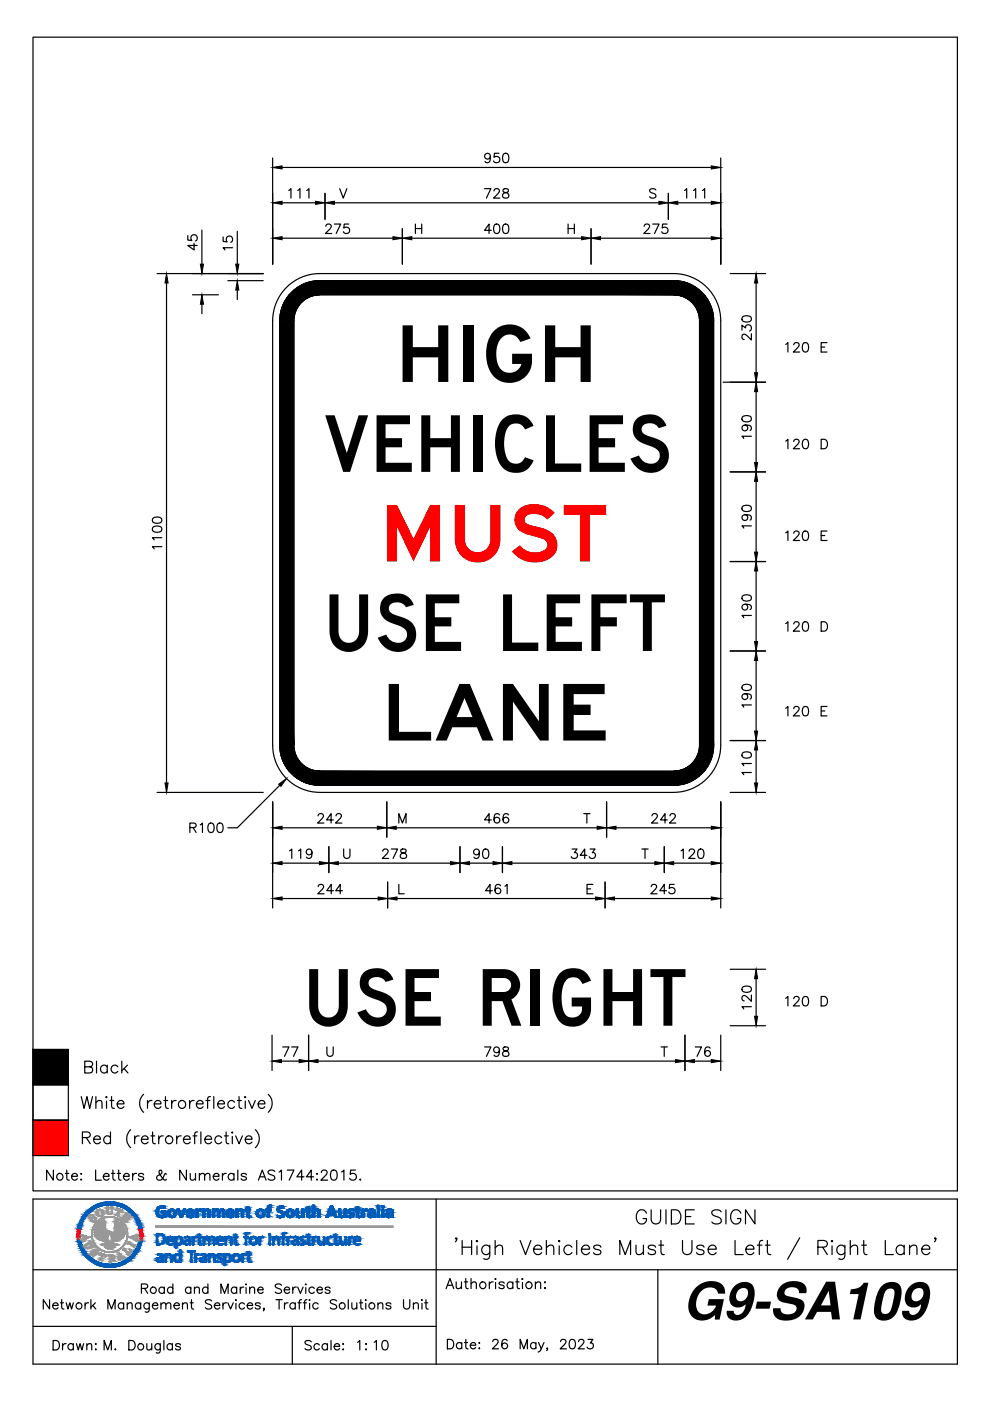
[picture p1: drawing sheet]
<svg xmlns="http://www.w3.org/2000/svg" width="210mm" height="297mm" viewBox="0 0 210 297" stroke-linecap="round" stroke-linejoin="round" font-family="sans-serif">
<defs><g id="words">
<g font-size="16.7">
<text x="83.8" y="81">HIGH</text>
<text x="68.6" y="100.1">VEHICLES</text>
<text x="68.4" y="138">USE LEFT</text>
<text x="80.9" y="157">LANE</text>
<text x="64.1" y="217.5">USE RIGHT</text>
</g>
<text font-size="16.7" fill="#f00" x="80.5" y="119.1">MUST</text>
<text font-size="11" x="144.8" y="279.7">G9-SA109</text>
</g></defs>
<g fill="none" stroke="#000" stroke-width=".25">
<path d="M7 7.9h196v244.6h-196zM57.8 33.5v22.5M59.8 35.5h91M104 33.2a.62 .62 0 0 1-.9 .5 .62 .62 0 0 1-.2-1 .62 .62 0 0 1 1 .1 1.8 1.8 0 0 1-.2 1.6 .59 .59 0 0 1-.9-.2M105.8 32.5h-1l-.1 .9a.71 .71 0 0 1 1.1-.1 .71 .71 0 0 1-.1 1.1 .71 .71 0 0 1-1.1-.3M106.8 32.6a.65 .65 0 0 1 1 .3 1.01 1.01 0 0 1-.7 1.6 1.28 1.28 0 0 1-.3-1.9zM152.8 33.5v22.5M33.3 58h22.5M39.8 49.9v1l.9 .1a.71 .71 0 0 1 0-1.1 .71 .71 0 0 1 1 .2 .71 .71 0 0 1-.3 1M41.1 51.6v1.4l-1.3-1h2M42.8 48.8v7.2M47.3 50.2v1l.9 .1a.71 .71 0 0 1-.1-1.1 .71 .71 0 0 1 1.1 .1 .71 .71 0 0 1-.3 1.1"/>
<path d="M48.3 59.5h7.5M49.3 52.5h-2l.4 .5M50.3 49.1v6.9M59.8 50.5h23.5M59.8 43h7.1M61.2 40.4l.5-.4v2M63.1 40.4l.5-.4v2M65 40.4l.5-.4v2M67.8 59.5h75M67.8 59.5a8.5 8.5 0 0 0-8.5 8.5v90a8.5 8.5 0 0 0 8.5 8.5h75a8.5 8.5 0 0 0 8.5-8.5v-90a8.5 8.5 0 0 0-8.5-8.5M68.9 41v5.5M69.1 48l.4-.5 .6 .2a.62 .62 0 0 1-.2 .9l-.9 .9h1.3"/>
<path d="M70.9 47.5h1.3l-.9 2M70.9 43h68.8M72 40l.8 2 .7-2M73.9 47.5h-.9l-.1 .9a.71 .71 0 0 1 1.1-.1 .71 .71 0 0 1-.2 1.1 .71 .71 0 0 1-1-.3M85.3 48.5v7.5M87.3 50.5h36M88.1 47.5v2M88.1 48.5h1.3M89.4 47.5v2M102.7 40h1.4l-1 2M104.2 48.8h-1.5l1-1.3v2M104.7 40.5l.4-.5 .7 .2a.62 .62 0 0 1-.2 .8l-1 1h1.4"/>
<path d="M104.9 47.6a.65 .65 0 0 1 1 .3 1.01 1.01 0 0 1-.7 1.6 1.28 1.28 0 0 1-.3-1.9zM106.7 40.1a.4 .4 0 0 0 .2 .7 .72 .72 0 0 1 .8 .3 .72 .72 0 0 1 0 .8 .81 .81 0 0 1-1.1-.3 1 1 0 0 1 1.1-.9l.1-.4a.75 .75 0 0 0-1.1-.2zM106.8 47.6a.65 .65 0 0 1 1 .3 1.01 1.01 0 0 1-.7 1.6 1.28 1.28 0 0 1-.3-1.9zM120.4 48.5h1.4M120.4 47.5v2M121.8 47.5v2M125.3 48.5v7.5M127.3 50.5h23.5M136.6 48l.4-.5 .6 .2a.62 .62 0 0 1-.2 .9l-.9 .9h1.3M138.4 47.5h1.3l-.9 2M139.1 40.3a.75 .75 0 0 0-.8-.3 .75 .75 0 0 0-.6 .5l.2 .3 .8 .2a.49 .49 0 0 1 .3 .4 .49 .49 0 0 1-.1 .5 .92 .92 0 0 1-1.2-.2M141.4 47.5h-.9l-.1 .9a.71 .71 0 0 1 1.1-.1 .71 .71 0 0 1-.2 1.1 .71 .71 0 0 1-1-.3"/>
<path d="M141.7 41v5.5M143.7 43h7.1M145.1 40.4l.5-.4v2M147 40.4l.5-.4v2M148.9 40.4l.5-.4v2M154.8 58h7.5M35.3 60v106M40.8 62.5h5.5M42.8 64.5v2M50.3 61.5v2M63.9 64.1a5.5 5.5 0 0 1 3.9-1.6h75a5.5 5.5 0 0 1 5.5 5.5v90a5.5 5.5 0 0 1-5.5 5.5h-75a5.5 5.5 0 0 1-5.5-5.5v-90a5.5 5.5 0 0 1 1.6-3.9zM157.3 70v-1.1l.8 .6a.67 .67 0 0 1 1-.5 .67 .67 0 0 1-.2 1.2"/>
<path d="M157.4 67.2a1.28 1.28 0 0 1 1.9 .3v.2a1.15 1.15 0 0 1-2 0zM159.3 70.8v1.3l-.9-1a.6 .6 0 0 0-1-.1l-.1 .6 .5 .4M160.3 60v19M166.6 73l.5-.4v2M168.3 73.1l.4-.5 .6 .2a.62 .62 0 0 1-.1 .9l-1 .9h1.3M170.4 72.7a.65 .65 0 0 1 .9 .3 1.01 1.01 0 0 1-.6 1.6 1.28 1.28 0 0 1-.3-1.9zM174.1 73.6h.8M175.3 72.6h-1.2v2h1.2M153.3 81h9M157.4 88.4a1.28 1.28 0 0 1 1.9 .3v.2a1.15 1.15 0 0 1-2 0zM158 90.1a.62 .62 0 0 1 .5 .9 .62 .62 0 0 1-1 .2 .62 .62 0 0 1 .1-1 1.8 1.8 0 0 1 1.6 .2 .59 .59 0 0 1-.2 .9M159.3 92.5h-2l.4 .5"/>
<path d="M160.3 83v15.1M166.6 93.5l.5-.4v2M168.3 93.6l.4-.5 .6 .2a.62 .62 0 0 1-.1 .9l-1 .9h1.3M170.4 93.2a.65 .65 0 0 1 .9 .3 1.01 1.01 0 0 1-.6 1.6 1.28 1.28 0 0 1-.3-1.9zM174.1 93.1h.7a1.07 1.07 0 0 1 .7 1 1.07 1.07 0 0 1-.7 1h-.7zM32.4 111.8a1.28 1.28 0 0 1 1.9 .3v.2a1.15 1.15 0 0 1-2 0zM32.4 109.9a1.28 1.28 0 0 1 1.9 .3v.2a1.15 1.15 0 0 1-2 0zM34.3 115.9h-2l.4 .5M34.3 114h-2l.4 .5M154.8 119.1h7.5M154.8 100.1h7.5M157.4 107.4a1.28 1.28 0 0 1 1.9 .3v.2a1.15 1.15 0 0 1-2 0z"/>
<path d="M158 109.1a.62 .62 0 0 1 .5 .9 .62 .62 0 0 1-1 .2 .62 .62 0 0 1 .1-1 1.8 1.8 0 0 1 1.6 .2 .59 .59 0 0 1-.2 .9M159.3 111.5h-2l.4 .5M160.3 102.1v15M166.6 113l.5-.4v2M168.3 113.1l.4-.5 .6 .2a.62 .62 0 0 1-.1 .8l-1 1h1.3M170.4 112.7a.65 .65 0 0 1 .9 .3 1.01 1.01 0 0 1-.6 1.6 1.28 1.28 0 0 1-.3-1.9zM174.1 113.5h.8M175.3 112.6h-1.2v2h1.2M154.8 138h7.5M157.4 126.4a1.28 1.28 0 0 1 1.9 .3v.2a1.15 1.15 0 0 1-2 0zM158 128.1a.62 .62 0 0 1 .5 .9 .62 .62 0 0 1-1 .2 .62 .62 0 0 1 .1-1 1.8 1.8 0 0 1 1.6 .2 .59 .59 0 0 1-.2 .9M159.3 130.5h-2l.4 .5"/>
<path d="M160.3 121.1v14.9M166.6 132.2l.5-.4v2M168.3 132.3l.4-.5 .6 .2a.62 .62 0 0 1-.1 .9l-1 .9h1.3M170.4 131.9a.65 .65 0 0 1 .9 .3 1.01 1.01 0 0 1-.6 1.6 1.28 1.28 0 0 1-.3-1.9zM174.1 131.8h.7a1.07 1.07 0 0 1 .7 1 1.07 1.07 0 0 1-.7 1h-.7zM154.8 157h7.5M157.4 159.7a1.28 1.28 0 0 1 1.9 .3v.2a1.15 1.15 0 0 1-2 0zM157.4 145.4a1.28 1.28 0 0 1 1.9 .3v.1a1.15 1.15 0 0 1-2 0zM158 147.1a.62 .62 0 0 1 .5 .8 .62 .62 0 0 1-1 .3 .62 .62 0 0 1 .1-1 1.8 1.8 0 0 1 1.6 .2 .59 .59 0 0 1-.2 .8M159.3 149.5h-2l.4 .4M160.3 140v15M160.3 159v7"/>
<path d="M166.6 150.2l.5-.4v2M168.3 150.3l.4-.5 .6 .2a.62 .62 0 0 1-.1 .8l-1 1h1.3M170.4 149.9a.65 .65 0 0 1 .9 .3 1.01 1.01 0 0 1-.6 1.6 1.28 1.28 0 0 1-.3-1.9zM174.1 150.7h.8M175.3 149.8h-1.2v2h1.2M33.3 168h22.5M40.3 175.5l1.1-.1 .2-.3-.1-.4-.4-.2h-.8v2M40.9 175.5l.7 1M42.4 174.9l.5-.4v2M44.4 174.6a.65 .65 0 0 1 .9 .3 1.01 1.01 0 0 1-.7 1.6 1.28 1.28 0 0 1-.2-1.9zM46.3 174.6a.65 .65 0 0 1 .9 .3 1.01 1.01 0 0 1-.7 1.6 1.28 1.28 0 0 1-.2-1.9zM57.8 170v22.5"/>
<path d="M59.3 166.5l-9 9h-2M59.8 175.5h20.2M67.4 173l.4-.5 .7 .2a.62 .62 0 0 1-.2 .9l-1 .9h1.4M67.8 168h75M67.8 168a10 10 0 0 1-10-10v-90a10 10 0 0 1 10-10h75a10 10 0 0 1 10 10v90a10 10 0 0 1-10 10M69.7 179.5v5.5M70.7 173.8h-1.5l1-1.3v2M71.2 173l.4-.5 .7 .2a.62 .62 0 0 1-.2 .9l-.9 .9h1.3M82 170v7.5M84 175.5h42.6M84.6 174.5v-2l.7 2 .8-2v2M97.5 179.5v5.5"/>
<path d="M104.2 173.8h-1.5l1-1.3v2M105.9 172.8a.59 .59 0 0 0-.9-.2 1.2 1.2 0 0 0 .3 1.9 .62 .62 0 0 0 .7-.6 .62 .62 0 0 0-.6-.6 .62 .62 0 0 0-.7 .5M106.5 179.5v5.5M107.8 172.8a.59 .59 0 0 0-.9-.2 1.2 1.2 0 0 0 .3 1.9 .62 .62 0 0 0 .7-.6 .62 .62 0 0 0-.6-.6 .62 .62 0 0 0-.7 .5M123.8 172.5h1.3M124.4 172.5v2M128.6 170v7.5M130.6 175.5h20.2M138.2 173l.4-.5 .7 .2a.62 .62 0 0 1-.2 .9l-1 .9h1.4M140.8 179.5v5.5M141.5 173.8h-1.5l1-1.3v2M142 173l.4-.5 .7 .2a.62 .62 0 0 1-.2 .9l-.9 .9h1.3"/>
<path d="M152.8 170v22.5M154.8 168h7.5M159.3 163.8h-2l.4 .5M159.3 161.9h-2l.4 .5M59.8 190.5h20.4M59.8 183h7.9M61.4 180.4l.5-.4v2M63.3 180.4l.5-.4v2M66.1 180.7a.62 .62 0 0 1-.8 .5 .62 .62 0 0 1-.3-1 .62 .62 0 0 1 1.1 .1 1.8 1.8 0 0 1-.2 1.6 .59 .59 0 0 1-.9-.2M67.5 188l.3-.5 .7 .2a.62 .62 0 0 1-.2 .9l-.9 .9h1.3M70.7 188.8h-1.4l.9-1.3v2M71.7 183h23.8"/>
<path d="M72.6 188.8h-1.4l.9-1.3v2M72.9 180v1.4a.67 .67 0 0 0 .6 .6 .67 .67 0 0 0 .7-.6v-1.4M81.2 180.5l.3-.5 .7 .2a.62 .62 0 0 1-.2 .9l-.9 .9h1.3M82.2 187v5.5M83 180h1.3l-1 2M84.2 190.5h42.1M84.6 187.5v2h1.1M85.1 180.1a.4 .4 0 0 0 .1 .7 .72 .72 0 0 1 .9 .3 .72 .72 0 0 1-.1 .8 .81 .81 0 0 1-1.1-.3 1 1 0 0 1 1.1-.9l.1-.4a.75 .75 0 0 0-1-.2zM99.5 183h5M101.6 180.7a.62 .62 0 0 1-.8 .5 .62 .62 0 0 1-.3-1 .62 .62 0 0 1 1 .1 1.8 1.8 0 0 1-.1 1.6 .59 .59 0 0 1-.9-.2M102.6 180.1a.65 .65 0 0 1 .9 .3 1.01 1.01 0 0 1-.6 1.6 1.28 1.28 0 0 1-.3-1.9zM104.4 188.8h-1.4l.9-1.3v2"/>
<path d="M106.1 187.8a.59 .59 0 0 0-.9-.2 1.18 1.18 0 0 0 .3 1.9 .62 .62 0 0 0 .7-.6 .62 .62 0 0 0-.6-.6 .62 .62 0 0 0-.6 .5M107.1 187.9l.4-.4v2M108.5 183h30.3M121.3 180h1.1l-.6 .8a.67 .67 0 0 1 .5 1 .67 .67 0 0 1-1.2-.2M124.4 181.3h-1.4l1-1.3v2M124.5 188.5h.7M125.1 180h1.1l-.6 .8a.67 .67 0 0 1 .5 1 .67 .67 0 0 1-1.2-.2M125.7 187.5h-1.2v2h1.2M128.3 187v5.5M130.3 190.5h20.5M136.1 180h1.3M136.8 180v2"/>
<path d="M138.1 188l.4-.5 .6 .2a.62 .62 0 0 1-.2 .9l-.9 .9h1.3M141.3 188.8h-1.4l.9-1.3v2M142.8 183h8M142.9 187.5h-.9l-.1 .9a.71 .71 0 0 1 1.1 0 .71 .71 0 0 1-.2 1 .71 .71 0 0 1-1-.3M144.4 180.4l.5-.4v2M146.1 180.5l.4-.5 .7 .2a.62 .62 0 0 1-.2 .9l-1 .9h1.4M148.2 180.1a.65 .65 0 0 1 1 .3 1.01 1.01 0 0 1-.7 1.6 1.28 1.28 0 0 1-.3-1.9zM57.7 219.5v7.5M65.4 219.5v7.5M145.2 219.5v7.5M152.8 219.5v7.5M154.8 205.5h7.5"/>
<path d="M154.8 217.5h7.5M157.4 209.3a1.28 1.28 0 0 1 1.9 .3v.2a1.15 1.15 0 0 1-2 0zM159.3 213.4h-2l.4 .5M159.3 211v1.3l-.9-1a.6 .6 0 0 0-1 0l-.1 .5 .5 .4M160.3 207.5v8M166.6 211.7l.5-.4v2M168.3 211.7l.4-.4 .6 .2a.62 .62 0 0 1-.1 .8l-1 1h1.3M170.4 211.4a.65 .65 0 0 1 .9 .3 1.01 1.01 0 0 1-.6 1.6 1.28 1.28 0 0 1-.3-1.9zM174.1 211.3h.7a1.07 1.07 0 0 1 .7 1 1.07 1.07 0 0 1-.7 1h-.7zM7 237.5h7.5v7.5h-7.5zM7 230h7.5v7.5h-7.5zM7 222.5h7.5v7.5h-7.5z"/>
<path d="M17.2 232.5l.6 2.5 .6-2.5 .6 2.5 .6-2.5M18 226.2l1.4-.1a.58 .58 0 0 0 0-1l-1.4-.1v2.5h1a.66 .66 0 0 0 .7-.7 .66 .66 0 0 0-.7-.6M20.3 233.8l.6-.5 .6 .2 .1 1.5M20.3 232.5v2.5M20.5 225v2.5M22.6 232.5l.1 .1-.1 .1-.1-.1zM22.6 233.5v1.5M22.7 226.2a.8 .8 0 0 0-1.1-.1 .8 .8 0 0 0 0 1.2 .8 .8 0 0 0 1.1-.2M22.7 225.8v1.7M23.3 233.3h.8M23.4 240v2.5M23.7 232.5v2l.1 .4 .5 .1"/>
<path d="M24.8 234h1.5a.74 .74 0 0 0-.9-.7 .74 .74 0 0 0-.6 1 .77 .77 0 0 0 .6 .7 .77 .77 0 0 0 .9-.4M25 226.2a.8 .8 0 0 0-1.2-.1 .8 .8 0 0 0 0 1.2 .8 .8 0 0 0 1.2-.2M25.8 225v2.5M26.3 226.5l.8 1M27 225.8l-1.2 1.2M27.7 239.5a2.57 2.57 0 0 0 0 3.8M30.4 232a2.56 2.56 0 0 0 0 3.8M31.3 233.3v1.7M32.2 233.3a.82 .82 0 0 0-.9 .7M32.4 240v2l.1 .4 .4 .1M32.7 234h1.4a.77 .77 0 0 0-1.1-.6 .77 .77 0 0 0-.2 1.2 .75 .75 0 0 0 1.3 0M34.7 233.3h.9"/>
<path d="M35.1 232.5v2l.1 .4 .5 .1M36.4 233.3v1.7M37.3 233.3a.82 .82 0 0 0-.9 .7M40.2 233.3v1.7M41.2 233.3a.82 .82 0 0 0-1 .7M41.6 234h1.5a.74 .74 0 0 0-.9-.7 .74 .74 0 0 0-.6 1 .77 .77 0 0 0 .6 .7 .77 .77 0 0 0 .9-.4M41.9 240l-.5 .1-.1 .4v2M42.6 240v2.5M43.7 233.3h.8M44.6 232.5l-.5 .1-.1 .4v2M45.3 232.5v2.5M46.2 234h1.4a.77 .77 0 0 0-1.1-.6 .77 .77 0 0 0-.2 1.2 .75 .75 0 0 0 1.3 0"/>
<path d="M47.9 240v2l.2 .4 .4 .1M49.3 240l.1 .1-.1 .1-.2-.1zM49.7 233.7a.8 .8 0 0 0-1.1-.1 .8 .8 0 0 0 0 1.2 .8 .8 0 0 0 1.1-.2M50.3 233.3h.9M50.7 232.5v2l.1 .4 .5 .1M51.9 232.6l.1-.1 .1 .1-.1 .1zM52 233.5v1.5M52.7 233.3l.7 1.7 .7-1.7M54.1 239.5a2.57 2.57 0 0 1 0 3.8M54.7 234h1.5a.77 .77 0 0 0-1.1-.6 .77 .77 0 0 0-.2 1.2 .75 .75 0 0 0 1.3 0M56.9 232a2.59 2.59 0 0 1 0 3.8M59.7 225h3.7"/>
<path d="M59.9 222h1.4l-1 2M61.8 222h1.4l-1 2M67.4 225h75.8M69.3 222v1.4a.67 .67 0 0 0 .7 .6 .67 .67 0 0 0 .6-.6v-1.4M102.8 222h1.3l-1 2M105.9 222.6a.62 .62 0 0 1-.9 .6 .62 .62 0 0 1-.2-1 .62 .62 0 0 1 1 .1 1.8 1.8 0 0 1-.2 1.6 .59 .59 0 0 1-.8-.2M106.8 222.1a.4 .4 0 0 0 .1 .6 .72 .72 0 0 1 .8 .3 .72 .72 0 0 1 0 .9 .81 .81 0 0 1-1.1-.3 1 1 0 0 1 1.1-1l.1-.3a.75 .75 0 0 0-1-.2zM140.2 222h1.3M140.8 222v2M147.2 225h3.6M147.4 222h1.3l-.9 2M150.5 222.3a.59 .59 0 0 0-.8-.2 1.2 1.2 0 0 0 .3 1.9 .62 .62 0 0 0 .6-.6 .62 .62 0 0 0-.5-.7 .62 .62 0 0 0-.7 .6"/>
<path d="M7 254.2h196v35h-196zM11.3 248.1v2.1l-1.4-2.1v2.1M13.9 248.8h.7M14.2 248.1v1.7l.1 .3 .4 .1M15.2 249.4h1.2a.66 .66 0 0 0-.9-.6 .66 .66 0 0 0-.2 1.1 .65 .65 0 0 0 1.1 0M17.1 250.1h.2zM17.2 248.8v.2zM17.5 241.2l1.4-.1a.59 .59 0 0 0 0-1l-1.4-.1v2.5M18.3 241.2l.8 1.3M19.9 241.6h1.4a.73 .73 0 0 0-.9-.8 .73 .73 0 0 0-.5 1 .76 .76 0 0 0 .5 .7 .76 .76 0 0 0 .9-.4M20.3 248.1v2.1h1.2M21.9 249.4h1.2a.66 .66 0 0 0-.9-.6 .66 .66 0 0 0-.2 1.1 .65 .65 0 0 0 1.1 0"/>
<path d="M23.4 241.2a.8 .8 0 0 0-1.2-.1 .8 .8 0 0 0 0 1.2 .8 .8 0 0 0 1.2-.2M23.6 248.8h.8M23.9 248.1v1.7l.1 .3 .4 .1M24.9 248.8h.7M25.2 248.1v1.7l.1 .3 .4 .1M26.2 249.4h1.2a.66 .66 0 0 0-.9-.6 .66 .66 0 0 0-.2 1.1 .65 .65 0 0 0 1.1 0M28.1 248.8v1.4M28.5 240.8v1.7M28.9 248.8a.68 .68 0 0 0-.8 .6M29.5 240.8a.79 .79 0 0 0-1 .8M30 241.6h1.4a.74 .74 0 0 0-.9-.8 .74 .74 0 0 0-.5 1 .77 .77 0 0 0 .6 .7 .77 .77 0 0 0 .8-.4M30.5 249.1a.65 .65 0 0 0-1.2 0l.3 .3 .8 .2 .1 .3a.65 .65 0 0 1-1.2 0"/>
<path d="M32 240.8h.8M33.7 240.8v1.7M34.6 240.8a.8 .8 0 0 0-.9 .8M35.2 249l-.2-.2-.4 .8a.75 .75 0 0 1-.6 .6 .75 .75 0 0 1-.8-.4l.2-.5 .7-.4a.45 .45 0 0 0 .2-.4 .45 .45 0 0 0-.3-.4l-.2 .1a.82 .82 0 0 0 .2 1l.7 .9 .4 .1 .1-.2M37.5 240.8v1.7M38.4 240.8a.8 .8 0 0 0-.9 .8M38.9 241.6h1.4a.74 .74 0 0 0-.8-.8 .74 .74 0 0 0-.6 1 .77 .77 0 0 0 .6 .7 .77 .77 0 0 0 .8-.4M39.5 248.1v2.1l-1.4-2.1v2.1M40.3 248.8l.1 1.3 .5 .1 .6-.4M40.9 240.8h.9M41.5 248.8v1.4M42.3 249.2l.5-.4 .5 .1 .1 1.3"/>
<path d="M42.3 248.8v1.4M43.4 249.2l.5-.4 .5 .1 .1 1.3M43.4 241.6h1.5a.74 .74 0 0 0-.9-.8 .74 .74 0 0 0-.6 1 .77 .77 0 0 0 .6 .7 .77 .77 0 0 0 .9-.4M45.2 249.4h1.2a.66 .66 0 0 0-.9-.6 .66 .66 0 0 0-.2 1.1 .64 .64 0 0 0 1.1 0M47 241.2a.8 .8 0 0 0-1.2-.1 .8 .8 0 0 0 0 1.2 .8 .8 0 0 0 1.2-.2M47.2 248.8v1.4M47.6 240.8h.8M48 248.8a.7 .7 0 0 0-.8 .6M49.3 240.9v1.6M49.6 249.1a.68 .68 0 0 0-1-.1 .68 .68 0 0 0 0 1 .68 .68 0 0 0 1-.1M49.6 248.8v1.4M50 240.8l.7 1.7 .7-1.7"/>
<path d="M50.4 248.1v2.1M52 241.6h1.4a.74 .74 0 0 0-.8-.8 .74 .74 0 0 0-.6 1 .77 .77 0 0 0 .6 .7 .77 .77 0 0 0 .8-.4M52.2 249.1a.65 .65 0 0 0-1.1 0l.3 .3 .7 .2 .1 .3a.65 .65 0 0 1-1.1 0M54.8 250.2l.8-2.1 .8 2.1M55.1 249.5h1M58.3 248.4a.81 .81 0 0 0-.8-.4 .81 .81 0 0 0-.7 .6l.2 .3 .8 .3a.51 .51 0 0 1 .4 .4 .51 .51 0 0 1-.2 .5 .97 .97 0 0 1-1.2-.2M59.2 248.5l.5-.4v2.1M60.9 248.1h1.4l-1 2.1M64.5 249.5h-1.6l1.1-1.4v2.1M66.5 249.5h-1.5l1-1.4v2.1M67.1 250.1h.2zM67.2 248.8v.2z"/>
<path d="M68.1 248.6l.1-.3 .3-.2h.5l.3 .2a.68 .68 0 0 1-.3 .9l-1 1h1.5M70.4 248.2a.71 .71 0 0 1 1 .3 1.79 1.79 0 0 1-.2 1.6 .68 .68 0 0 1-1-.3 1.83 1.83 0 0 1 .2-1.6zM72.4 248.5l.5-.4v2.1M75.4 248.1h-1.1l-.1 .9a.76 .76 0 0 1 1.2 0 .76 .76 0 0 1-.2 1.1 .76 .76 0 0 1-1.1-.3M76.3 250.1h.2zM92.5 254.2v35M137.1 257.2a1.11 1.11 0 0 0-1.3-.7 1.11 1.11 0 0 0-.9 1.1 1.31 1.31 0 0 0 .3 1.5 1.31 1.31 0 0 0 1.4 .3l.5-.6v-.4h-.8M138.1 256.5v2.1a1.01 1.01 0 0 0 1 .9 1.01 1.01 0 0 0 1-.9v-2.1M141.2 256.5v3M142.3 256.5h1.1a1.6 1.6 0 0 1 1 1.5 1.6 1.6 0 0 1-1 1.5h-1.1zM145.3 257.9h1.2M147.2 256.5h-1.9v3h1.9"/>
<path d="M152.9 256.9a1.33 1.33 0 0 0-2 0 .75 .75 0 0 0 .6 .9l.8 .3a.74 .74 0 0 1 .6 .5 .74 .74 0 0 1-.3 .8 1.39 1.39 0 0 1-1.7-.3M153.9 256.5v3M157.1 257.2a1.1 1.1 0 0 0-1.3-.7 1.1 1.1 0 0 0-.9 1.1 1.31 1.31 0 0 0 .3 1.5 1.31 1.31 0 0 0 1.4 .3l.5-.6v-.4h-.8M160.1 256.5v3l-2-3v3M7 269.2h196M10.5 275.6v1.9l-1.3-1.9v1.9M11.2 276.8h1.1a.61 .61 0 0 0-.8-.5 .61 .61 0 0 0-.2 1 .6 .6 0 0 0 1 0M12.8 276.2h.7M13.1 275.6v1.6l.1 .2 .4 .1M14 276.2l.4 1.3 .4-1.3 .4 1.3 .4-1.3M18 276.2v1.3M18.8 276.2a.65 .65 0 0 0-.8 .6"/>
<path d="M19.3 275.6v1.9M19.7 276.8l.6 .7M20.2 276.2l-.9 1M22.9 277.5v-1.9l.7 1.9 .8-1.9v1.9M26.2 276.5a.64 .64 0 0 0-.9-.1 .64 .64 0 0 0 0 1 .64 .64 0 0 0 .9-.1M26.2 276.2v1.3M27 276.6l.5-.4 .4 .1 .1 1.2M27 276.2v1.3M29.8 276.5a.64 .64 0 0 0-.9-.1 .64 .64 0 0 0 0 1 .64 .64 0 0 0 .9-.1M29.8 276.2v1.3M30 273.2l1.1-.1 .2-.3-.1-.4-.4-.2h-.8v2M30.6 273.2l.7 1"/>
<path d="M31.6 276.2v1.5a.52 .52 0 0 1-.3 .5 .52 .52 0 0 1-.5-.1M31.6 276.5a.64 .64 0 0 0-.9-.1 .64 .64 0 0 0 0 1 .64 .64 0 0 0 .9-.1M32.3 276.8h1.2a.61 .61 0 0 0-.9-.5 .61 .61 0 0 0-.2 1 .6 .6 0 0 0 1.1 0M34.1 276.6l.5-.4 .5 .1 .1 1.2M34.1 276.2v1.3M34.8 273.2a.64 .64 0 0 0-.9-.1 .64 .64 0 0 0 0 .9 .64 .64 0 0 0 .9-.1M34.8 272.9v1.3M35.2 276.6l.4-.4 .5 .1 .1 1.2M36.7 273.2a.64 .64 0 0 0-1-.1 .64 .64 0 0 0 0 .9 .64 .64 0 0 0 1-.1M36.7 272.2v2M36.9 276.8h1.1a.61 .61 0 0 0-.8-.5 .61 .61 0 0 0-.2 1 .6 .6 0 0 0 1 0M38.7 276.6l.5-.4 .4 .1 .1 1.2"/>
<path d="M38.7 276.2v1.3M40.3 276.2h.7M40.5 273.2a.64 .64 0 0 0-1-.1 .64 .64 0 0 0 0 .9 .64 .64 0 0 0 1-.1M40.5 272.9v1.3M40.6 275.6v1.6l.1 .2 .4 .1M41.2 273.3l.5-.4 .5 .1 .1 1.2M41.2 272.9v1.3M44.1 273.2a.64 .64 0 0 0-1-.1 .64 .64 0 0 0 0 .9 .64 .64 0 0 0 1-.1M44.1 272.2v2M44.9 275.8a.75 .75 0 0 0-.7-.3 .75 .75 0 0 0-.6 .5l.1 .3 .8 .3a.49 .49 0 0 1 .4 .4 .49 .49 0 0 1-.2 .4 .92 .92 0 0 1-1.1-.1M45.5 276.8h1.1a.61 .61 0 0 0-.9-.5 .61 .61 0 0 0-.1 1 .6 .6 0 0 0 1 0M46.8 274.2v-2l.8 2 .8-2v2"/>
<path d="M47.3 276.2v1.3M48 276.2a.65 .65 0 0 0-.7 .6M48.3 276.2l.6 1.3 .6-1.3M50 275.6v.1zM50 276.3v1.2M50.2 273.2a.64 .64 0 0 0-1-.1 .64 .64 0 0 0 0 .9 .64 .64 0 0 0 1-.1M50.2 272.9v1.3M50.9 272.9v1.3M51.7 272.9a.64 .64 0 0 0-.8 .6M51.8 276.5a.64 .64 0 0 0-.9-.1 .64 .64 0 0 0 0 1 .64 .64 0 0 0 .9-.1M52.2 272.2v.2zM52.2 273v1.2"/>
<path d="M52.4 276.8h1.2a.61 .61 0 0 0-.9-.5 .61 .61 0 0 0-.2 1 .6 .6 0 0 0 1.1 0M52.9 273.3l.5-.4 .5 .1 .1 1.2M52.9 272.9v1.3M54.7 273.5h1.1a.61 .61 0 0 0-.9-.6 .61 .61 0 0 0-.2 1 .6 .6 0 0 0 1.1 0M55.2 276.5a.62 .62 0 0 0-1.1 0l.3 .3 .7 .2 .1 .3a.6 .6 0 0 1-1.1 0M56 277.4h-.2h.2l-.2 .5M58.5 275.6h1.3M59.2 275.6v1.9M59.7 272.5a.75 .75 0 0 0-.7-.3 .75 .75 0 0 0-.6 .5l.1 .3 .8 .3a.49 .49 0 0 1 .4 .3 .49 .49 0 0 1-.2 .5 .92 .92 0 0 1-1.1-.2M60.3 273.5h1.1a.61 .61 0 0 0-.9-.6 .61 .61 0 0 0-.1 1 .6 .6 0 0 0 1 0M60.3 276.2v1.3M61.1 276.2a.65 .65 0 0 0-.8 .6"/>
<path d="M62.1 272.9v1.3M62.6 276.5a.64 .64 0 0 0-.9-.1 .64 .64 0 0 0 0 1 .64 .64 0 0 0 .9-.1M62.6 276.2v1.3M62.8 272.9a.64 .64 0 0 0-.7 .6M63.1 272.9l.6 1.3 .6-1.3M63.2 276.2h.6M63.9 275.6h-.3l-.1 .3v1.6M64.3 276.2h.7M64.8 272.2v.2zM64.8 273v1.2M65.1 275.6h-.4l-.1 .3v1.6M65.6 275.6v.1z"/>
<path d="M65.6 276.3v1.2M66.6 273.2a.64 .64 0 0 0-.9-.1 .64 .64 0 0 0 0 .9 .64 .64 0 0 0 .9-.1M67.2 273.5h1.2a.61 .61 0 0 0-.9-.6 .61 .61 0 0 0-.2 1 .6 .6 0 0 0 1.1 0M67.5 276.5a.64 .64 0 0 0-1-.1 .64 .64 0 0 0 0 1 .64 .64 0 0 0 1-.1M70 273.2a.6 .6 0 0 0-1.1 0l.3 .3 .7 .1 .1 .3a.6 .6 0 0 1-1.1 0M71.4 275.8a.75 .75 0 0 0-.8-.3 .75 .75 0 0 0-.6 .5l.2 .3 .8 .3a.49 .49 0 0 1 .3 .4 .49 .49 0 0 1-.1 .4 .92 .92 0 0 1-1.2-.1M73.8 275.6v1.9M74.6 276.2l.1 1.2 .5 .1 .4-.3M75.6 276.2v1.3M76.2 276.2h.7M76.5 275.6v1.6l.1 .2 .4 .1M77.6 275.6v.1z"/>
<path d="M77.6 276.3v1.2M80.1 276.6l.5-.4 .5 .1 .1 1.2M80.1 276.2v1.3M82.9 276.5a.62 .62 0 0 0-1.1 0l.3 .3 .7 .2 .1 .3a.6 .6 0 0 1-1.1 0M85.6 275.6v1.4a.67 .67 0 0 0 .6 .6 .67 .67 0 0 0 .7-.6v-1.4M87.7 276.6l.4-.4 .5 .1 .1 1.2M87.7 276.2v1.3M89.5 275.6v.1zM89.5 276.3v1.2M90 276.2h.7M90.3 275.6v1.6l.1 .2 .4 .1M94.6 273.2l.8-2.1 .8 2.1"/>
<path d="M94.9 272.5h1M96.7 271.8l.1 1.3 .5 .1 .5-.4M96.8 262.6l-.1 .1-.1-.1 .1-.2 .1 .2-.2 .7M97.8 271.8v1.4M98 263v3M98 264.4h2M98.4 271.8h.8M98.8 271.1v1.7l.1 .3 .4 .1M99.9 272.2l.5-.4 .5 .1 .1 1.3M99.9 271.1v2.1M100 263v3M101 263.1l.1-.1 .2 .1-.2 .2z"/>
<path d="M101.1 264.1v1.9M103.7 271.8v1.4M103.8 264v2.3a.78 .78 0 0 1-.4 .7 .78 .78 0 0 1-.8-.1M103.8 264.4a.96 .96 0 0 0-1.4-.1 .96 .96 0 0 0 0 1.4 .96 .96 0 0 0 1.4-.1M104.6 271.8a.7 .7 0 0 0-.9 .6M105 264.6l.7-.6 .7 .1 .2 .5v1.4M105 263v3M105.1 271.1v.2zM105.1 271.9v1.3M106.9 272.1a.64 .64 0 0 0-1.1 0l.3 .3 .7 .2 .1 .3a.64 .64 0 0 1-1.1 0M108.7 272.1a.68 .68 0 0 0-1-.1 .68 .68 0 0 0 0 1 .68 .68 0 0 0 1-.1M108.7 271.8v1.4"/>
<path d="M109.3 271.8h.8M109.7 271.1v1.7v.3l.5 .1M110.3 263l1.1 3 1.2-3M110.8 271.1v.2zM110.8 271.9v1.3M113.1 264.9h1.8a.89 .89 0 0 0-1.1-.9 .89 .89 0 0 0-.7 1.1 .92 .92 0 0 0 .7 .9 .92 .92 0 0 0 1.1-.4M113.5 272.2l.5-.4 .5 .1 .1 1.3M113.5 271.8v1.4M115.5 271.9h.2zM115.5 273.1h.2zM115.8 264.6l.8-.6 .7 .1 .1 .5v1.4M115.8 263v3"/>
<path d="M118.4 263.1l.2-.1 .1 .1-.1 .2zM118.6 264.1v1.9M121.3 264.4a.96 .96 0 0 0-1.4-.1 .96 .96 0 0 0 0 1.4 .96 .96 0 0 0 1.4-.1M122.3 263v3M123.3 264.9h1.7a.89 .89 0 0 0-1-.9 .89 .89 0 0 0-.7 1.1 .92 .92 0 0 0 .7 .9 .92 .92 0 0 0 1-.4M127.4 264.4a.9 .9 0 0 0-1.6 0l.5 .5 1 .2 .1 .5a.91 .91 0 0 1-1.6 0M131.4 266v-3l1.2 3 1.1-3v3M134.8 264v1.4l.2 .5 .7 .1 .7-.6M136.4 264v2M139 264.4a.91 .91 0 0 0-1.6 0l.2 .3 1.2 .4 .2 .5a.92 .92 0 0 1-1.6 0M139.5 269.2v20M139.7 264h1"/>
<path d="M140.1 263v2.4l.2 .5 .5 .1M144.7 263v2.1a1.01 1.01 0 0 0 1 .9 1.01 1.01 0 0 0 1-.9v-2.1M149.3 264.4a.91 .91 0 0 0-1.6 0l.1 .3 1.3 .4 .2 .5a.92 .92 0 0 1-1.6 0M150.1 264.9h1.7a.89 .89 0 0 0-1-.9 .89 .89 0 0 0-.7 1.1 .92 .92 0 0 0 .7 .9 .92 .92 0 0 0 1-.4M155.9 263v3h1.7M158.1 264.9h1.8a.89 .89 0 0 0-1.1-.9 .89 .89 0 0 0-.7 1.1 .92 .92 0 0 0 .7 .9 .92 .92 0 0 0 1.1-.4M160.6 264h1M161.7 263l-.6 .1-.1 .5v2.4M162.3 264h1M162.7 263v2.4l.1 .5 .6 .1M169.6 262.4l-2.6 4.6M173.4 264.4h1.3l.4-.1a.69 .69 0 0 0 0-1.2l-1.7-.1v3"/>
<path d="M174.4 264.4l1 1.6M176.4 263l.2 .1-.2 .2-.1-.2zM176.4 264.1v1.9M179.1 264v2.3a.79 .79 0 0 1-.4 .7 .79 .79 0 0 1-.9-.1M179.1 264.4a.96 .96 0 0 0-1.4-.1 .96 .96 0 0 0 0 1.4 .96 .96 0 0 0 1.4-.1M180.3 264.6l.7-.6 .7 .1 .1 1.9M180.3 263v3M182.7 264h1M183.1 263v2.4l.2 .5 .5 .1M187.7 263v3h1.7M191.7 264.4a.96 .96 0 0 0-1.4-.1 .96 .96 0 0 0 0 1.4 .96 .96 0 0 0 1.4-.1M191.7 264v2"/>
<path d="M192.8 264.6l.8-.6 .7 .1 .1 1.9M192.8 264v2M195.4 264.9h1.7a.88 .88 0 0 0-1-.9 .88 .88 0 0 0-.7 1.1 .92 .92 0 0 0 .7 .9 .92 .92 0 0 0 1-.4M198.4 262.6l-.1 .1-.2-.1 .2-.2 .1 .2-.3 .7M7 281.2h85.5M11.3 284.2h.6a1.07 1.07 0 0 1 .7 1 1.07 1.07 0 0 1-.7 1h-.6zM13.3 284.9v1.3M14 284.9a.64 .64 0 0 0-.7 .6M15.5 285.2a.64 .64 0 0 0-.9-.1 .64 .64 0 0 0 0 .9 .64 .64 0 0 0 .9-.1M15.5 284.9v1.3M16.2 284.9l.4 1.3 .4-1.3 .4 1.3 .3-1.3M18.4 285.3l.5-.4 .5 .1 .1 1.2"/>
<path d="M18.4 284.9v1.3M20.3 284.9v.2zM20.3 286v.2zM22.1 286.2v-2l.7 2 .8-2v2M24.5 286v.2zM27.3 284.2h.7a1.07 1.07 0 0 1 .7 1 1.07 1.07 0 0 1-.7 1h-.7zM31.1 284.9l.1 1.2 .5 .1 .5-.4M32.2 284.9v1.3M34 284.9v1.5a.52 .52 0 0 1-.3 .5 .52 .52 0 0 1-.6-.1M34 285.2a.64 .64 0 0 0-1-.1 .64 .64 0 0 0 0 .9 .64 .64 0 0 0 1-.1M34.7 284.2v2M36.6 285.2a.64 .64 0 0 0-1-.1 .64 .64 0 0 0 0 .9 .64 .64 0 0 0 1-.1"/>
<path d="M36.6 284.9v1.3M38.3 285.2a.6 .6 0 0 0-1.1 0l.3 .3 .7 .1 .1 .3a.6 .6 0 0 1-1.1 0M62 281.2v8M66 284.5a.75 .75 0 0 0-.7-.3 .75 .75 0 0 0-.6 .5l.2 .3 .7 .3a.49 .49 0 0 1 .4 .3 .49 .49 0 0 1-.2 .5 .92 .92 0 0 1-1.1-.2M67.7 285.2a.64 .64 0 0 0-.9-.1 .64 .64 0 0 0 0 .9 .64 .64 0 0 0 .9-.1M69.4 285.2a.64 .64 0 0 0-.9-.1 .64 .64 0 0 0 0 .9 .64 .64 0 0 0 .9-.1M69.4 284.9v1.3M70.2 284.2v2M70.9 285.5h1.1a.61 .61 0 0 0-.9-.6 .61 .61 0 0 0-.1 1 .6 .6 0 0 0 1 0M72.8 284.9v.2zM72.8 286v.2zM75.8 284.6l.5-.4v2"/>
<path d="M77.5 285h.2zM77.5 286.1h.2zM79.3 284.6l.5-.4v2M81.2 284.3a.65 .65 0 0 1 1 .3 1.01 1.01 0 0 1-.7 1.6 1.28 1.28 0 0 1-.3-1.9zM94.9 284h.6a1.07 1.07 0 0 1 .7 1 1.07 1.07 0 0 1-.7 1h-.6zM97.9 284.9a.64 .64 0 0 0-.9-.1 .64 .64 0 0 0 0 1 .64 .64 0 0 0 .9-.1M97.9 284.6v1.4M98.5 284.6h.6M98.8 284v1.6l.1 .3 .3 .1M99.7 285.2h1.2a.61 .61 0 0 0-.9-.5 .61 .61 0 0 0-.2 1 .6 .6 0 0 0 1.1 0M101.5 284.7h.2zM101.5 285.9h.2z"/>
<path d="M104.5 284.5l.4-.5 .6 .2a.62 .62 0 0 1-.2 .8l-.9 1h1.3M107.5 284.3a.59 .59 0 0 0-.8-.2 1.2 1.2 0 0 0 .3 1.9 .62 .62 0 0 0 .6-.6 .62 .62 0 0 0-.5-.7 .62 .62 0 0 0-.7 .6M110.3 286v-2l.8 2 .7-2v2M113.6 284.9a.64 .64 0 0 0-.9-.1 .64 .64 0 0 0 0 1 .64 .64 0 0 0 .9-.1M113.6 284.6v1.4M114.2 284.6l.6 1.4 .5-1.4M114.8 286a.77 .77 0 0 1-.7 .6M116.1 285.9h-.2h.2l-.2 .5M118.9 284.5l.3-.5 .7 .2a.62 .62 0 0 1-.2 .8l-.9 1h1.3M121 284.1a.65 .65 0 0 1 .9 .3 1.01 1.01 0 0 1-.7 1.6 1.28 1.28 0 0 1-.2-1.9zM122.7 284.5l.4-.5 .6 .2a.62 .62 0 0 1-.2 .8l-.9 1h1.3M124.7 284h1l-.6 .7a.67 .67 0 0 1 .5 1.1 .67 .67 0 0 1-1.1-.2"/>
<circle cx="38.6" cy="234.1" r=".83"/>
<circle cx="12.7" cy="249.5" r=".71"/>
<circle cx="35.9" cy="241.6" r=".82"/>
<circle cx="16.7" cy="276.9" r=".66"/>
<circle cx="32.5" cy="273.5" r=".66"/>
<circle cx="72.6" cy="276.9" r=".66"/>
<circle cx="78.8" cy="276.9" r=".66"/>
<circle cx="102.4" cy="272.5" r=".71"/>
<circle cx="112.1" cy="272.5" r=".7"/>
<circle cx="29.8" cy="285.5" r=".66"/>
</g>
<g fill="#000" stroke="#000" stroke-width=".21">
<path d="M57.8 35.5l2-.3v.6zM150.8 35.2l2 .3-2 .3zM42.5 56h.6l-.3 2zM50 56h.6l-.3 2zM57.8 50.5l2-.3v.6zM57.8 43l2-.3v.6zM66.9 42.7l2 .3-2 .3zM68.9 43l2-.3v.6zM83.3 50.2l2 .3-2 .3zM85.3 50.5l2-.3v.6zM123.3 50.2l2 .3-2 .3zM125.3 50.5l2-.3v.6z"/>
<path d="M139.7 42.7l2 .3-2 .3zM141.7 43l2-.3v.6zM150.8 50.2l2 .3-2 .3zM150.8 42.7l2 .3-2 .3zM35.3 58l.3 2h-.6zM42.8 62.5l.3 2h-.6zM50.3 59.5l.3 2h-.6zM160.3 58l.3 2h-.6zM160 79h.6l-.3 2zM160 98.1h.6l-.3 2zM160.3 81l.3 2h-.6zM160 117.1h.6l-.3 2z"/>
<path d="M160.3 100.1l.3 2h-.6zM160.3 119.1l.3 2h-.6zM160 136h.6l-.3 2zM160.3 157l.3 2h-.6zM160.3 138l.3 2h-.6zM160 155h.6l-.3 2zM35 166h.6l-.3 2zM59.1 166.3l1.6-1.2-1.1 1.6zM57.8 175.5l2-.3v.6zM80 175.2l2 .3-2 .3zM82 175.5l2-.3v.6zM126.6 175.2l2 .3-2 .3z"/>
<path d="M128.6 175.5l2-.3v.6zM150.8 175.2l2 .3-2 .3zM160 166h.6l-.3 2zM57.8 190.5l2-.3v.6zM57.8 183l2-.3v.6zM67.7 182.7l2 .3-2 .3zM69.7 183l2-.3v.6zM80.2 190.2l2 .3-2 .3zM82.2 190.5l2-.3v.6zM95.5 182.7l2 .3-2 .3zM97.5 183l2-.3v.6zM104.5 182.7l2 .3-2 .3z"/>
<path d="M106.5 183l2-.3v.6zM126.3 190.2l2 .3-2 .3zM128.3 190.5l2-.3v.6zM138.8 182.7l2 .3-2 .3zM140.8 183l2-.3v.6zM150.8 190.2l2 .3-2 .3zM150.8 182.7l2 .3-2 .3zM160.3 205.5l.3 2h-.6zM160 215.5h.6l-.3 2zM57.7 225l2-.4v.7zM63.4 224.6l2 .4-2 .3zM65.4 225l2-.4v.7z"/>
<path d="M143.2 224.6l2 .4-2 .3zM145.2 225l2-.4v.7zM150.8 224.6l2 .4-2 .3z"/>
<path d="M67.8 59.5h75.6zM67.2 59.5h76.2z"/>
<path d="M67.2 59.5l76.8 .1zM66.7 59.6h77.3z"/>
<path d="M66.7 59.6l77.8 .1zM66.1 59.7h78.4z"/>
<path d="M66.1 59.7l79 .1-.6-.1zM65.5 59.8l.6-.1 79 .1z"/>
<path d="M65.5 59.8l80.2 .2-.6-.2zM65 60l.5-.2 80.2 .2z"/>
<path d="M65 60l81.2 .2-.5-.2zM64.4 60.2l.6-.2 81.2 .2z"/>
<path d="M59.3 68l3 90v-90zM59.3 68l3 90h-3z"/>
<path d="M59.3 67.5l3 .5v-.5zM59.3 67.5l3 .5h-3z"/>
<path d="M59.3 67.4h3zM59.3 67.4l3 .1z"/>
<path d="M59.4 67l2.9 .4 .1-.4zM59.4 67l2.9 .4h-3z"/>
<path d="M59.4 66.8l3 .2v-.2zM59.4 66.8l3 .2h-3z"/>
<path d="M59.4 66.6l3 .2 .1-.2zM59.4 66.6l3 .2h-3z"/>
<path d="M59.5 66.3l3 .3 .1-.3zM59.5 66.3l3 .3h-3.1z"/>
<path d="M59.5 66.1l3.1 .2v-.2zM59.5 66.1l3.1 .2h-3.1z"/>
<path d="M59.6 65.7l3 .4 .2-.4zM59.6 65.7l3 .4h-3.1z"/>
<path d="M59.6 65.7h3.2zM59.6 65.7h3.2z"/>
<path d="M59.8 65.3l3 .4 .2-.4zM59.8 65.3l3 .4h-3.2z"/>
<path d="M59.8 65.2h3.3zM59.8 65.2l3.2 .1z"/>
<path d="M59.9 64.9l3.2 .3 .2-.3zM59.9 64.9l3.2 .3h-3.3z"/>
<path d="M60 64.6l3.3 .3 .2-.3zM60 64.6l3.3 .3h-3.4z"/>
<path d="M60.1 64.5l3.4 .1 .1-.1zM60.1 64.5l3.4 .1h-3.5z"/>
<path d="M60.3 64.1l3.3 .4 .3-.4zM60.3 64.1l3.3 .4h-3.5z"/>
<path d="M60.3 64.1h3.6zM60.3 64.1h3.6z"/>
<path d="M60.4 63.8l3.5 .3 .4-.3zM60.4 63.8l3.5 .3h-3.6z"/>
<path d="M60.5 63.6l3.8 .2 .2-.2zM60.5 63.6l3.8 .2h-3.9z"/>
<path d="M60.6 63.5h4.1zM60.6 63.5l3.9 .1z"/>
<path d="M60.8 63.2l3.9 .3 .4-.3zM60.8 63.2l3.9 .3h-4.1z"/>
<path d="M60.9 63.1l4.2 .1 .2-.1zM60.9 63.1l4.2 .1h-4.3z"/>
<path d="M60.9 63h4.6zM60.9 63l4.4 .1z"/>
<path d="M61.1 62.8l4.4 .2 .4-.2zM61.1 62.8l4.4 .2h-4.6z"/>
<path d="M61.2 62.7l4.7 .1 .5-.1zM61.2 62.7l4.7 .1h-4.8z"/>
<path d="M61.2 62.6h5.4zM61.2 62.6l5.2 .1z"/>
<path d="M61.3 62.6h5.6zM61.3 62.6h5.3z"/>
<path d="M61.3 62.5h6zM61.3 62.5l5.6 .1z"/>
<path d="M61.3 62.5h6.5zM61.3 62.5h6z"/>
<path d="M64.4 60.2l82.3 .3-.5-.3zM63.9 60.5l.5-.3 82.3 .3z"/>
<path d="M63.9 60.5l83.3 .2-.5-.2zM63.4 60.7l.5-.2 83.3 .2z"/>
<path d="M63.4 60.7l84.3 .4-.5-.4zM62.9 61.1l.5-.4 84.3 .4z"/>
<path d="M62.9 61.1l85.3 .3-.5-.3zM62.4 61.4l.5-.3 85.3 .3z"/>
<path d="M62.4 61.4l86.2 .4-.4-.4zM62 61.8l.4-.4 86.2 .4z"/>
<path d="M62 61.8l87 .4-.4-.4zM62 61.8l87 .4h-87.4z"/>
<path d="M61.6 62.2l87.7 .3-.3-.3zM61.6 62.2l87.7 .3h-88z"/>
<path d="M142.8 62.5h6.5zM142.8 62.5h6.5z"/>
<path d="M143.3 62.5l6.1 .1zM143.3 62.5l6.1 .1z"/>
<path d="M143.8 62.6h5.6zM143.8 62.6h5.6z"/>
<path d="M144 62.6l5.4 .1zM144 62.6l5.4 .1z"/>
<path d="M144.2 62.7l5.4 .1-.2-.1zM144.2 62.7l5.4 .1h-4.9z"/>
<path d="M144.7 62.8l5 .2-.1-.2zM144.7 62.8l5 .2h-4.6z"/>
<path d="M145.1 63l4.7 .1zM145.1 63l4.7 .1z"/>
<path d="M145.3 63.1l4.5 .1v-.1zM145.3 63.1l4.5 .1h-4.2z"/>
<path d="M145.6 63.2l4.4 .3-.2-.3zM145.6 63.2l4.4 .3h-4z"/>
<path d="M146 63.5l4.1 .1zM146 63.5l4.1 .1z"/>
<path d="M146.1 63.6l4.1 .2-.1-.2zM146.1 63.6l4.1 .2h-3.9z"/>
<path d="M146.3 63.8l4.1 .3-.2-.3zM146.3 63.8l4.1 .3h-3.7z"/>
<path d="M146.7 64.1h3.7zM146.7 64.1h3.7z"/>
<path d="M146.7 64.1l3.8 .4-.1-.4zM146.7 64.1l3.8 .4h-3.5z"/>
<path d="M147 64.5l3.6 .1-.1-.1zM147 64.5l3.6 .1h-3.5z"/>
<path d="M147.1 64.6l3.6 .3-.1-.3zM147.1 64.6l3.6 .3h-3.4z"/>
<path d="M147.3 64.9l3.5 .3-.1-.3zM147.3 64.9l3.5 .3h-3.3z"/>
<path d="M147.5 65.2l3.4 .1zM147.5 65.2l3.4 .1z"/>
<path d="M147.6 65.3l3.4 .4-.1-.4zM147.6 65.3l3.4 .4h-3.2z"/>
<path d="M147.8 65.7h3.2zM147.8 65.7h3.2z"/>
<path d="M147.8 65.7l3.3 .4-.1-.4zM147.8 65.7l3.3 .4h-3.1z"/>
<path d="M148 66.1l3.1 .2v-.2zM148 66.1l3.1 .2h-3.1z"/>
<path d="M148 66.3l3.2 .3-.1-.3zM148 66.3l3.2 .3h-3.1z"/>
<path d="M148.1 66.6l3.1 .2v-.2zM148.1 66.6l3.1 .2h-3z"/>
<path d="M148.2 66.8l3.1 .2-.1-.2zM148.2 66.8l3.1 .2h-3.1z"/>
<path d="M148.2 67l3.1 .4v-.4zM148.2 67l3.1 .4h-3z"/>
<path d="M148.3 67.4l3 .1zM148.3 67.4l3 .1z"/>
<path d="M148.3 67.5l3 .5v-.5zM148.3 67.5l3 .5h-3z"/>
<path d="M148.3 68l3 90v-90zM148.3 68l3 90h-3z"/>
<path d="M59.3 158l3 .5v-.5zM59.3 158l3 .5h-3z"/>
<path d="M59.3 158.5l3 .1zM59.3 158.5l3 .1z"/>
<path d="M59.3 158.6l3.1 .4-.1-.4zM59.3 158.6l3.1 .4h-3z"/>
<path d="M59.4 159l3 .2v-.2zM59.4 159l3 .2h-3z"/>
<path d="M59.4 159.2l3.1 .2-.1-.2zM59.4 159.2l3.1 .2h-3.1z"/>
<path d="M59.4 159.4l3.2 .3-.1-.3zM59.4 159.4l3.2 .3h-3.1z"/>
<path d="M59.5 159.7l3.1 .2v-.2zM59.5 159.7l3.1 .2h-3.1z"/>
<path d="M59.5 159.9l3.3 .4-.2-.4zM59.5 159.9l3.3 .4h-3.2z"/>
<path d="M148 159.9l3 .4 .1-.4zM148 159.9l3 .4h-3.2z"/>
<path d="M148 159.7l3.1 .2v-.2zM148 159.7l3.1 .2h-3.1z"/>
<path d="M148.1 159.4l3 .3 .1-.3zM148.1 159.4l3 .3h-3.1z"/>
<path d="M148.2 159.2l3 .2v-.2zM148.2 159.2l3 .2h-3.1z"/>
<path d="M148.2 159l3 .2 .1-.2zM148.2 159l3 .2h-3z"/>
<path d="M148.3 158.6l3 .4v-.4zM148.3 158.6l3 .4h-3.1z"/>
<path d="M148.3 158.5h3zM148.3 158.5l3 .1h-3z"/>
<path d="M148.3 158l3 .5v-.5zM148.3 158l3 .5h-3z"/>
<path d="M59.6 160.3h3.2zM59.6 160.3h3.2z"/>
<path d="M59.6 160.3l3.4 .5-.2-.5zM59.6 160.3l3.4 .5h-3.2z"/>
<path d="M59.8 160.8l3.3 .1zM59.8 160.8l3.3 .1z"/>
<path d="M59.8 160.9l3.5 .3-.2-.3zM59.8 160.9l3.5 .3h-3.4z"/>
<path d="M59.9 161.2l3.6 .2-.2-.2zM59.9 161.2l3.6 .2h-3.5z"/>
<path d="M60 161.4l3.6 .1-.1-.1zM60 161.4l3.6 .1h-3.5z"/>
<path d="M60.1 161.5l3.8 .4-.3-.4zM60.1 161.5l3.8 .4h-3.6z"/>
<path d="M60.3 161.9h3.6zM60.3 161.9h3.6z"/>
<path d="M60.3 161.9l4 .3-.4-.3zM60.3 161.9l4 .3h-3.9z"/>
<path d="M60.4 162.2l4.1 .2-.2-.2zM60.4 162.2l4.1 .2h-4z"/>
<path d="M60.5 162.4l4.2 .1zM60.5 162.4l4.2 .1z"/>
<path d="M60.6 162.5l4.5 .3-.4-.3zM60.6 162.5l4.5 .3h-4.3z"/>
<path d="M60.8 162.8l4.5 .1-.2-.1zM60.8 162.8l4.5 .1h-4.4z"/>
<path d="M60.9 162.9l4.6 .1zM60.9 162.9l4.6 .1z"/>
<path d="M60.9 163l5 .2-.4-.2zM60.9 163l5 .2h-4.8z"/>
<path d="M61.1 163.2l5.3 .1-.5-.1zM61.1 163.2l5.3 .1h-5.2z"/>
<path d="M61.2 163.3l5.4 .1zM61.2 163.3l5.4 .1z"/>
<path d="M61.2 163.4h5.7zM61.2 163.4h5.7z"/>
<path d="M61.3 163.4l6 .1zM61.3 163.4l6 .1z"/>
<path d="M61.3 163.5h6.5zM61.3 163.5h6.5z"/>
<path d="M67.2 166.5h76.2zM67.2 166.5h75.6z"/>
<path d="M66.7 166.4h77.3zM66.7 166.4l76.7 .1z"/>
<path d="M66.1 166.3h78.4zM66.1 166.3l77.9 .1z"/>
<path d="M65.5 166.2l79 .1 .6-.1zM65.5 166.2l79 .1h-78.4z"/>
<path d="M65 166l80.1 .2 .6-.2zM65 166l80.1 .2h-79.6z"/>
<path d="M64.4 165.8l81.3 .2 .5-.2zM64.4 165.8l81.3 .2h-80.7z"/>
<path d="M63.9 165.6l82.3 .2 .5-.2zM63.9 165.6l82.3 .2h-81.8z"/>
<path d="M63.4 165.3l83.3 .3 .5-.3zM63.4 165.3l83.3 .3h-82.8z"/>
<path d="M62.9 164.9l84.3 .4 .5-.4zM62.9 164.9l84.3 .4h-83.8z"/>
<path d="M62.4 164.6l85.3 .3 .5-.3zM62.4 164.6l85.3 .3h-84.8z"/>
<path d="M62 164.2l86.2 .4 .4-.4zM62 164.2l86.2 .4h-85.8z"/>
<path d="M61.6 163.8l87 .4 .4-.4zM61.6 163.8l87 .4h-86.6z"/>
<path d="M61.3 163.5l87.7 .3 .3-.3zM61.3 163.5l87.7 .3h-87.4z"/>
<path d="M143.3 163.5h6zM142.8 163.5h6.5z"/>
<path d="M143.8 163.4h5.6zM143.3 163.5h6z"/>
<path d="M144 163.4h5.4zM143.8 163.4h5.6z"/>
<path d="M144.2 163.3h5.2zM144 163.4h5.4z"/>
<path d="M144.7 163.2l4.7 .1 .2-.1zM144.2 163.3l.5-.1 4.7 .1z"/>
<path d="M145.1 163l4.5 .2 .1-.2zM144.7 163.2l.4-.2 4.5 .2z"/>
<path d="M145.3 162.9h4.5zM145.1 163h4.6z"/>
<path d="M145.6 162.8l4.2 .1v-.1zM145.3 162.9l.3-.1 4.2 .1z"/>
<path d="M146 162.5l3.8 .3 .2-.3zM145.6 162.8l.4-.3 3.8 .3z"/>
<path d="M146.1 162.4h4zM146 162.5h4z"/>
<path d="M146.3 162.2l3.8 .2 .1-.2zM146.1 162.4l.2-.2 3.8 .2z"/>
<path d="M146.7 161.9l3.5 .3 .2-.3zM146.3 162.2l.4-.3 3.5 .3z"/>
<path d="M146.7 161.9h3.7zM146.7 161.9h3.7z"/>
<path d="M147 161.5l3.4 .4 .1-.4zM147 161.5l3.4 .4h-3.7z"/>
<path d="M147.1 161.4l3.4 .1 .1-.1zM147.1 161.4l3.4 .1h-3.5z"/>
<path d="M147.3 161.2l3.3 .2 .1-.2zM147.3 161.2l3.3 .2h-3.5z"/>
<path d="M147.5 160.9l3.2 .3 .1-.3zM147.5 160.9l3.2 .3h-3.4z"/>
<path d="M147.6 160.8h3.3zM147.6 160.8l3.2 .1h-3.3z"/>
<path d="M147.8 160.3l3.1 .5 .1-.5zM147.8 160.3l3.1 .5h-3.3z"/>
<path d="M147.8 160.3h3.2zM147.8 160.3h3.2z"/>
<path d="M7 222.5l7.5 7.5v-7.5zM7 222.5l7.5 7.5h-7.5z"/>
</g>
<g fill="#005cb8" stroke="#005cb8" stroke-width=".21">
<path d="M33.8 255.8h1.3z"/>
<path d="M34.9 256.1l.2 .1z"/>
<path d="M34.9 256.1h.2z"/>
<path d="M34.2 257.1h1z"/>
<path d="M34.4 257.8h.8z"/>
<path d="M33.7 258h1.5z"/>
<path d="M36.2 256.3h.4z"/>
<path d="M36.2 258.2h.5z"/>
<path d="M40.2 256.3h.3z"/>
<path d="M40.9 257.7h.2z"/>
<path d="M40.2 258.2h.5z"/>
<path d="M43.9 256.3h.1z"/>
<path d="M48.7 256.3h.2z"/>
<path d="M49.4 257.7h.1z"/>
<path d="M48.7 258.2h.4z"/>
<path d="M51 256.3h.1z"/>
<path d="M51.2 257.1h.4z"/>
<path d="M52.6 255.9h.1z"/>
<path d="M52.5 255.9h.2z"/>
<path d="M53 257.8h.2z"/>
<path d="M52.7 258.2h.3z"/>
<path d="M55 256.3h.4z"/>
<path d="M55 258.2h.4z"/>
<path d="M57.1 255.5h.3z"/>
<path d="M57 255.6h.6z"/>
<path d="M59.5 255.7h.2z"/>
<path d="M60 256.1l.1 .1z"/>
<path d="M61.3 256.3h.4z"/>
<path d="M61.3 258.2h.4z"/>
<path d="M62.8 256.4h.5z"/>
<path d="M64 258.1h.4z"/>
<path d="M63.3 258.2h.2z"/>
<path d="M65.4 255.9h.1z"/>
<path d="M65.3 255.9h.2z"/>
<path d="M65.8 257.8h.2z"/>
<path d="M65.5 258.2h.3z"/>
<path d="M67.2 256.3h.1z"/>
<path d="M69.3 257.6h2z"/>
<path d="M73 258.1h.4z"/>
<path d="M72.3 258.2h.1z"/>
<path d="M74.4 256.3h.1z"/>
<path d="M74.1 256.4h.9z"/>
<path d="M74.8 256.7h.1z"/>
<path d="M74.3 257.8h.7z"/>
<path d="M74.2 258.2h.2z"/>
<path d="M75.9 255.9h.1z"/>
<path d="M75.8 255.9h.2z"/>
<path d="M76.3 257.8h.2z"/>
<path d="M76 258.2h.3z"/>
<path d="M78.6 256.3h.3z"/>
<path d="M78.2 256.8h.1z"/>
<path d="M78.4 258.2h.3z"/>
<path d="M82.4 256.3h.4z"/>
<path d="M82.2 258.2h.4z"/>
<path d="M17 263.1h.1z"/>
<path d="M18.2 266.5h1z"/>
<path d="M22.7 268.7h1.2z"/>
<path d="M22.8 254.8h.9z"/>
<path d="M29.4 260.4h.2z"/>
<path d="M33.6 263.7h.9z"/>
<path d="M36 262.1h.1z"/>
<path d="M36.2 262.3h.4z"/>
<path d="M36.2 263.8h.5z"/>
<path d="M36.1 264h.1z"/>
<path d="M37.9 264h.1z"/>
<path d="M37.9 264h.2z"/>
<path d="M39.2 262.2h.9z"/>
<path d="M39.2 262.4h.1z"/>
<path d="M40.1 262.9h.2z"/>
<path d="M39.1 263.8h.9z"/>
<path d="M39.4 264h.3z"/>
<path d="M42.6 263.8h.2z"/>
<path d="M42.4 264h.3z"/>
<path d="M45.3 262.7h.2z"/>
<path d="M46.6 262.1h.1z"/>
<path d="M46.8 262.3h.3z"/>
<path d="M46.7 263.8h.5z"/>
<path d="M46.6 264h.2z"/>
<path d="M48.4 262.1h.2z"/>
<path d="M48.1 262.3h.9z"/>
<path d="M50.3 263.8h.2z"/>
<path d="M50.1 264h.3z"/>
<path d="M52.4 261.3h.2z"/>
<path d="M52.3 261.3h.4z"/>
<path d="M53.6 262.1h.2z"/>
<path d="M53.5 264h.4z"/>
<path d="M42 265.8h.1z"/>
<path d="M43 265.8h.2z"/>
<path d="M43.1 266h.5z"/>
<path d="M42.6 266.1h.1z"/>
<path d="M43.4 267.2h.3z"/>
<path d="M42.8 267.6h.3z"/>
<path d="M44.9 265.8h.2z"/>
<path d="M46.9 266l.1 .1z"/>
<path d="M46.9 266h.1z"/>
<path d="M46.4 267.6h.2z"/>
<path d="M48.2 267.6h.1z"/>
<path d="M48.2 267.6h.2z"/>
<path d="M50 265.8h.2z"/>
<path d="M49.9 267.6h.4z"/>
<path d="M51.9 265.8h.2z"/>
<path d="M51.3 267.6h.3z"/>
<path d="M53.1 267.5h.2z"/>
<path d="M52.9 267.6h.3z"/>
<path d="M33.7 265.8h.5z"/>
<path d="M34 266h.4z"/>
<path d="M33.4 266.1h.1z"/>
<path d="M33.2 267.2h.2z"/>
<path d="M34.2 267.3h.3z"/>
<path d="M33.2 267.3h.3z"/>
<path d="M33.6 267.6h.3z"/>
<path d="M35.8 265.8h.1z"/>
<path d="M35.4 266h.9z"/>
<path d="M37.5 265.8h.2z"/>
<path d="M37.2 267.6h.8z"/>
<path d="M38.2 267.6h.2z"/>
<path d="M58.5 262.1h.2z"/>
<path d="M60.3 261.3h.2z"/>
<path d="M60.2 261.3h.4z"/>
<path d="M62.5 262.1h.4z"/>
<path d="M62.7 262.3h.5z"/>
<path d="M62.1 262.4h.2z"/>
<path d="M63 263.6h.3z"/>
<path d="M62.4 264h.2z"/>
<path d="M64.5 262.3l.2 .1z"/>
<path d="M64.5 262.3h.2z"/>
<path d="M64.1 264h.1z"/>
<path d="M65.8 263.8h.1z"/>
<path d="M65.5 264h.3z"/>
<path d="M68 264h.1z"/>
<path d="M69.7 262.2h.8z"/>
<path d="M70.4 262.4h.1z"/>
<path d="M70.3 263.8h.2z"/>
<path d="M69.7 263.9h.8z"/>
<path d="M71 263.4h.2z"/>
<path d="M71.5 263.8h.2z"/>
<path d="M71.3 264h.3z"/>
<path d="M72.6 264h.1z"/>
<path d="M75.6 262.1h.2z"/>
<path d="M75.9 262.3h.3z"/>
<path d="M75.7 264h.2z"/>
<path d="M34.3 255.7h.3zM34.2 255.7h.4z"/>
<path d="M34.2 255.7h.4zM34.2 255.7h.4z"/>
<path d="M34.2 255.7h.5zM34.1 255.7h.6z"/>
<path d="M34.1 255.7h.8zM34 255.7h.9z"/>
<path d="M34 255.7h.9zM34 255.7h.9z"/>
<path d="M34 255.7l1 .1zM33.9 255.8h1.1z"/>
<path d="M33.9 255.8h1.2zM33.8 255.8h1.3z"/>
<path d="M33.8 255.8h1.3zM33.8 255.8h1.3zM33.8 255.8h1.3z"/>
<path d="M33.8 255.8h1.3zM33.8 255.8h1.3zM33.8 255.8h1.3zM33.8 255.8h1.3z"/>
<path d="M33.8 255.8h1.3zM33.7 255.8h1.4z"/>
<path d="M33.7 255.8h1.4zM33.6 255.9h1.5z"/>
<path d="M33.6 255.9h1.5zM33.6 255.9h1.5z"/>
<path d="M33.6 255.9l1.5 .1v-.1zM33.4 256l.2-.1 1.5 .1z"/>
<path d="M33.4 256h1.7zM33.4 256h1.7z"/>
<path d="M33.4 256l1.7 .1zM33.4 256l1.7 .1z"/>
<path d="M34.4 256.1h.7zM34.4 256.1h.7z"/>
<path d="M33.4 256.1h1zM33.4 256.1h1z"/>
<path d="M33.4 256.1h1zM33.4 256.1h1z"/>
<path d="M34.4 256.1h.7zM34.4 256.1h.7z"/>
<path d="M33.4 256.1h1zM33.4 256.1h.9z"/>
<path d="M34.5 256.1h.6zM34.5 256.1h.6z"/>
<path d="M34.7 256.1h.4zM34.7 256.1h.4z"/>
<path d="M33.4 256.1h.9zM33.4 256.1h.7z"/>
<path d="M34.8 256.1h.3zM34.8 256.1h.3zM34.9 256.1h.2zM34.9 256.1h.2z"/>
<path d="M33.3 256.1h.8zM33.3 256.2h.7z"/>
<path d="M33.3 256.2h.7zM33.3 256.2h.6z"/>
<path d="M33.3 256.2h.6zM33.3 256.2l.6 .1z"/>
<path d="M33.2 256.3h.7zM33.2 256.3h.6z"/>
<path d="M33.2 256.3h.6zM33.2 256.3h.6z"/>
<path d="M33.2 256.3h.6zM33.2 256.3l.5 .1z"/>
<path d="M33.2 256.4h.5zM33.2 256.4l.5 .1z"/>
<path d="M33.1 256.5h.6zM33.1 256.5h.6z"/>
<path d="M33.1 256.5h.6zM33.1 256.5l.5 .1z"/>
<path d="M33.1 256.6h.5zM33.1 256.6h.5z"/>
<path d="M33.1 256.6l.5 .1v-.1zM33.1 256.6l.5 .1h-.5zM33.1 256.7h.5zM33.1 256.7h.5z"/>
<path d="M34.2 256.8h1zM34.2 256.8h1z"/>
<path d="M34.2 256.8h1zM34.2 256.8h1z"/>
<path d="M34.2 256.8h1zM34.2 256.8h1z"/>
<path d="M34.2 256.8h1zM34.2 256.8h1z"/>
<path d="M34.2 256.8h1zM34.2 256.8h1z"/>
<path d="M33.1 256.7l.5 .2v-.2zM33.1 256.7l.5 .2h-.5z"/>
<path d="M33.1 256.9h.5zM33.1 256.9h.5z"/>
<path d="M34.2 256.8l1 .1zM34.2 256.8l1 .1z"/>
<path d="M34.2 256.9h1zM34.2 256.9h1z"/>
<path d="M34.2 256.9l1 .1zM34.2 256.9l1 .1z"/>
<path d="M34.2 257h1zM34.2 257h1z"/>
<path d="M33.1 256.9l.5 .2v-.2zM33.1 256.9l.5 .2h-.5z"/>
<path d="M34.2 257l1 .1zM34.2 257l1 .1z"/>
<path d="M34.2 257.1h1zM34.2 257.1h1z"/>
<path d="M34.2 257.1h1zM34.2 257.1h1z"/>
<path d="M33.1 257.1h.5zM33.1 257.1h.5z"/>
<path d="M34.2 257.1h1zM34.2 257.1h1zM34.2 257.1h1z"/>
<path d="M34.7 257.1l.5 .1zM34.7 257.1l.5 .1z"/>
<path d="M34.7 257.2h.5zM34.7 257.2h.5z"/>
<path d="M33.1 257.1l.5 .1zM33.1 257.1l.5 .1z"/>
<path d="M33.1 257.2h.5zM33.1 257.2h.5z"/>
<path d="M34.7 257.2l.5 .1zM34.7 257.2l.5 .1z"/>
<path d="M34.7 257.3h.5zM34.7 257.3h.5z"/>
<path d="M33.1 257.2l.5 .1zM33.1 257.2l.5 .1z"/>
<path d="M33.1 257.3l.6 .1zM33.1 257.3l.6 .1z"/>
<path d="M34.7 257.3l.5 .1zM34.7 257.3l.5 .1z"/>
<path d="M33.1 257.4l.6 .1zM33.1 257.4l.6 .1z"/>
<path d="M33.1 257.5h.6zM33.1 257.5h.6z"/>
<path d="M34.7 257.4l.5 .1zM34.7 257.4l.5 .1z"/>
<path d="M33.1 257.5l.7 .1zM33.1 257.5l.7 .1z"/>
<path d="M34.7 257.5l.5 .1zM34.7 257.5l.5 .1z"/>
<path d="M33.2 257.6h.6zM33.2 257.6h.6z"/>
<path d="M33.2 257.6l.7 .1zM33.2 257.6l.7 .1z"/>
<path d="M34.7 257.6l.5 .1zM34.7 257.6l.5 .1z"/>
<path d="M33.2 257.7h.7zM33.2 257.7h.7z"/>
<path d="M34.7 257.7h.5zM34.7 257.7h.5z"/>
<path d="M34.7 257.7h.5zM34.7 257.7h.5z"/>
<path d="M33.2 257.7h.8zM33.2 257.7h.8z"/>
<path d="M33.3 257.7h.8zM33.3 257.7h.8z"/>
<path d="M34.7 257.7l.5 .1zM34.7 257.7l.5 .1zM34.7 257.8h.5zM34.7 257.8h.5z"/>
<path d="M34.7 257.8h.5zM34.7 257.8h.5z"/>
<path d="M33.3 257.7l.9 .1zM33.3 257.7l.9 .1z"/>
<path d="M34.7 257.8h.5zM34.6 257.8h.6z"/>
<path d="M33.3 257.8h1zM33.3 257.8h1z"/>
<path d="M33.4 257.8h1zM33.4 257.8h1z"/>
<path d="M34.6 257.8h.6zM34.4 257.8h.8zM34.4 257.8h.8z"/>
<path d="M33.4 257.8h1zM33.4 257.8h1z"/>
<path d="M34.4 257.8h.8zM34.4 257.8h.8z"/>
<path d="M33.4 257.8h1zM33.4 257.8h1z"/>
<path d="M33.4 257.8h1.8zM33.4 257.8h1.8z"/>
<path d="M33.4 257.8l1.8 .1zM33.4 257.8l1.8 .1z"/>
<path d="M33.4 257.9h1.8zM33.4 257.9h1.8z"/>
<path d="M33.5 257.9l1.7 .1zM33.5 257.9l1.7 .1z"/>
<path d="M33.6 258h1.6zM33.6 258h1.6z"/>
<path d="M33.6 258h1.6zM33.6 258h1.6z"/>
<path d="M33.7 258h1.5zM33.7 258h1.5zM33.7 258h1.5z"/>
<path d="M33.7 258h1.5zM33.7 258l1.4 .1z"/>
<path d="M33.7 258.1h1.4zM33.7 258.1h1.4z"/>
<path d="M33.8 258.1h1.3zM33.8 258.1h1.3z"/>
<path d="M33.8 258.1h1.3zM33.8 258.1h1.2z"/>
<path d="M33.8 258.1h1.2zM33.8 258.1h1z"/>
<path d="M34 258.1h.8zM34 258.1l.7 .1z"/>
<path d="M34.1 258.2h.6zM34.1 258.2h.4z"/>
<path d="M34.2 258.2h.3zM34.2 258.2h.3z"/>
<path d="M34.3 258.2h.2zM34.3 258.2h.1z"/>
<path d="M36.2 256.3l.6 .1zM36.1 256.4h.7z"/>
<path d="M36.1 256.4l.9 .1zM35.9 256.5h1.1z"/>
<path d="M35.9 256.5l1.2 .1zM35.8 256.6h1.3z"/>
<path d="M35.8 256.6l1.4 .1zM35.8 256.6l1.4 .1h-1.5z"/>
<path d="M36.4 256.7h.8zM36.4 256.7h.8z"/>
<path d="M35.7 256.7h.7zM35.7 256.7h.6z"/>
<path d="M36.5 256.7h.7zM36.5 256.7h.7z"/>
<path d="M35.7 256.7h.6zM35.7 256.7h.6z"/>
<path d="M36.6 256.7h.6zM36.6 256.7h.6z"/>
<path d="M35.7 256.7h.6zM35.7 256.7h.5z"/>
<path d="M36.6 256.7l.7 .1zM36.6 256.7l.7 .1z"/>
<path d="M35.7 256.7h.5zM35.7 256.7l.5 .1z"/>
<path d="M36.7 256.8h.6zM36.7 256.8h.6z"/>
<path d="M35.6 256.8h.6zM35.6 256.8h.5z"/>
<path d="M36.8 256.8l.5 .1zM36.8 256.8l.5 .1z"/>
<path d="M35.6 256.8h.5zM35.6 256.8l.5 .1z"/>
<path d="M36.8 256.9h.5zM36.8 256.9h.5z"/>
<path d="M35.6 256.9h.5zM35.6 256.9h.5z"/>
<path d="M36.8 256.9l.5 .1zM36.8 256.9l.5 .1z"/>
<path d="M35.6 256.9h.5zM35.6 256.9l.4 .1z"/>
<path d="M36.9 257l.5 .1zM36.9 257l.5 .1z"/>
<path d="M35.5 257h.5zM35.5 257l.5 .1z"/>
<path d="M36.9 257.1h.5zM36.9 257.1h.5z"/>
<path d="M35.5 257.1h.5zM35.5 257.1h.5z"/>
<path d="M36.9 257.1l.5 .1zM36.9 257.1l.5 .1z"/>
<path d="M35.5 257.1l.5 .1zM35.5 257.1l.5 .1z"/>
<path d="M36.9 257.2h.5zM36.9 257.2h.5z"/>
<path d="M35.5 257.2h.5zM35.5 257.2h.5z"/>
<path d="M36.9 257.2l.5 .1zM36.9 257.2l.5 .1z"/>
<path d="M35.5 257.2l.5 .1zM35.5 257.2l.5 .1z"/>
<path d="M35.5 257.3h.5zM35.5 257.3h.5z"/>
<path d="M36.9 257.3h.5zM36.9 257.3h.5z"/>
<path d="M35.5 257.3l.5 .1zM35.5 257.3l.5 .1z"/>
<path d="M36.9 257.3l.5 .1zM36.9 257.3l.5 .1z"/>
<path d="M36.9 257.4h.5zM36.9 257.4h.5z"/>
<path d="M35.5 257.4h.5zM35.5 257.4h.5z"/>
<path d="M35.5 257.4l.5 .1zM35.5 257.4l.5 .1z"/>
<path d="M36.9 257.4h.5zM36.9 257.4l.4 .1z"/>
<path d="M36.8 257.5h.5zM36.8 257.5l.5 .1z"/>
<path d="M35.5 257.5l.6 .1zM35.5 257.5l.6 .1z"/>
<path d="M35.6 257.6h.5zM35.6 257.6h.5z"/>
<path d="M36.8 257.6h.5zM36.8 257.6h.5z"/>
<path d="M35.6 257.6l.5 .1zM35.6 257.6l.5 .1z"/>
<path d="M36.8 257.6h.5zM36.8 257.6l.5 .1z"/>
<path d="M35.6 257.7l.6 .1zM35.6 257.7l.6 .1z"/>
<path d="M36.7 257.7h.6zM36.7 257.8h.5z"/>
<path d="M36.7 257.8h.5zM36.6 257.8h.6z"/>
<path d="M35.6 257.8h.6zM35.6 257.8h.6z"/>
<path d="M35.7 257.8h.6zM35.7 257.8h.6z"/>
<path d="M36.6 257.8h.6zM36.6 257.8h.6z"/>
<path d="M36.6 257.8h.6zM36.4 257.8h.8z"/>
<path d="M35.7 257.8h.7zM35.7 257.8h.7z"/>
<path d="M35.7 257.8h1.5zM35.7 257.8l1.4 .1z"/>
<path d="M35.8 257.9l1.2 .1 .1-.1zM35.8 257.9l1.2 .1z"/>
<path d="M35.9 258h1.1zM35.9 258l.9 .1z"/>
<path d="M36 258.1h.8zM36 258.1l.7 .1z"/>
<path d="M36.2 258.2h.4zM36.3 258.2h.3z"/>
<path d="M38.9 256.4h.5zM38.9 256.4h.5z"/>
<path d="M37.5 256.4h.5zM37.5 256.4h.5z"/>
<path d="M38.9 256.4h.5zM38.9 256.4h.5z"/>
<path d="M37.5 256.4h.5zM37.5 256.4h.5z"/>
<path d="M38.9 256.4h.5zM38.9 256.4h.4z"/>
<path d="M37.5 256.4h.5zM37.5 256.4h.5z"/>
<path d="M38.9 256.4h.4zM38.9 256.4h.4z"/>
<path d="M37.5 256.4h.6zM37.5 256.4h.6z"/>
<path d="M38.9 256.4h.4zM38.9 256.4l.4 .1z"/>
<path d="M37.6 256.4l.5 .1zM37.6 256.4l.5 .1z"/>
<path d="M38.9 256.5h.4zM38.9 256.5h.4z"/>
<path d="M37.6 256.5h.5zM37.6 256.5h.5z"/>
<path d="M38.9 256.5h.4zM38.9 256.5l.4 .1z"/>
<path d="M37.6 256.5l.5 .1zM37.6 256.5l.5 .1z"/>
<path d="M38.8 256.6h.5zM38.8 256.6h.5z"/>
<path d="M37.6 256.6h.5zM37.6 256.6h.5z"/>
<path d="M38.8 256.6h.5zM38.8 256.6l.5 .1z"/>
<path d="M37.6 256.6l.5 .1zM37.6 256.6l.5 .1z"/>
<path d="M38.8 256.7h.5zM38.8 256.7l.4 .1h-.4z"/>
<path d="M37.6 256.7l.6 .1zM37.6 256.7l.6 .1z"/>
<path d="M38.8 256.8h.4zM38.8 256.8h.4z"/>
<path d="M37.7 256.8h.5zM37.7 256.8h.5z"/>
<path d="M38.8 256.8l.4 .1v-.1zM38.8 256.8l.4 .1h-.5z"/>
<path d="M37.7 256.8l.5 .1v-.1zM37.7 256.8l.5 .1h-.5z"/>
<path d="M38.7 256.9h.5zM38.7 256.9l.4 .1z"/>
<path d="M37.7 256.9l.5 .1zM37.7 256.9l.5 .1z"/>
<path d="M38.7 257l.3 .2 .1-.2zM38.7 257l.3 .2h-.4z"/>
<path d="M37.8 257l.5 .2-.1-.2zM37.8 257l.5 .2h-.4z"/>
<path d="M38.6 257.2h.4zM38.6 257.2h.4z"/>
<path d="M37.9 257.2h.4zM37.9 257.2h.4z"/>
<path d="M38.6 257.2h.4zM38.6 257.2l.4 .2h-.4z"/>
<path d="M37.9 257.2l.5 .2zM37.9 257.2l.5 .2z"/>
<path d="M38.6 257.4h.4zM38.6 257.4l.4 .1h-.5z"/>
<path d="M37.9 257.4l.5 .1zM37.9 257.4l.5 .1z"/>
<path d="M38.5 257.5h.5zM38.5 257.5h.4z"/>
<path d="M37.9 257.5h.5zM37.9 257.5h.5z"/>
<path d="M38.5 257.5h.4zM38.5 257.5l.4 .1z"/>
<path d="M38 257.5l.4 .1zM38 257.5l.4 .1z"/>
<path d="M38.5 257.6h.4zM38.5 257.6h.4z"/>
<path d="M38 257.6h.4zM38 257.6h.4z"/>
<path d="M38.5 257.6h.4zM38.5 257.6h.4z"/>
<path d="M38 257.6h.5zM38 257.6h.5z"/>
<path d="M38.5 257.6l.4 .1zM38.5 257.6l.4 .1z"/>
<path d="M38 257.6l.5 .1zM38 257.6l.5 .1z"/>
<path d="M38 257.7h.9zM38 257.7h.9z"/>
<path d="M38 257.7l.8 .2 .1-.2zM38 257.7l.8 .2h-.7z"/>
<path d="M38.1 257.9l.7 .1v-.1zM38.1 257.9l.7 .1h-.7z"/>
<path d="M38.1 258h.7zM38.1 258l.6 .1z"/>
<path d="M38.2 258.1h.5zM38.2 258.1h.5z"/>
<path d="M38.2 258.1h.5zM38.2 258.1h.5z"/>
<path d="M40.2 256.3h.3zM40.2 256.3h.3z"/>
<path d="M40.2 256.3h.4zM40.2 256.3h.4z"/>
<path d="M40.2 256.3h.4zM40.2 256.3h.4z"/>
<path d="M40.2 256.3l.5 .1zM40.1 256.4h.6z"/>
<path d="M40.1 256.4h.6zM40.1 256.4h.6z"/>
<path d="M40.1 256.4h.6zM40 256.4h.7z"/>
<path d="M40 256.4h.8zM40 256.4h.8z"/>
<path d="M40 256.4h.8zM39.9 256.4h.9z"/>
<path d="M39.9 256.4l1 .1zM39.8 256.5h1.1z"/>
<path d="M39.8 256.5h1.1zM39.8 256.5h1.1z"/>
<path d="M39.8 256.5l1.2 .1zM39.8 256.5l1.2 .1z"/>
<path d="M39.8 256.6h1.2zM39.8 256.6h1.2z"/>
<path d="M39.7 256.6h1.3zM39.7 256.6h1.3z"/>
<path d="M39.7 256.6l1.3 .1zM39.7 256.6l1.3 .1z"/>
<path d="M39.7 256.7h.6zM39.7 256.7h.7z"/>
<path d="M40.4 256.7h.6zM40.4 256.7h.6z"/>
<path d="M40.5 256.7h.6zM40.5 256.7h.6z"/>
<path d="M39.7 256.7h.6zM39.7 256.7h.5z"/>
<path d="M39.7 256.7h.5zM39.7 256.7h.4z"/>
<path d="M40.5 256.7l.6 .1zM40.5 256.7l.6 .1z"/>
<path d="M39.6 256.7h.5zM39.6 256.7l.5 .1z"/>
<path d="M40.6 256.8h.5zM40.6 256.8h.5z"/>
<path d="M40.7 256.8h.4zM40.7 256.8h.4z"/>
<path d="M39.6 256.8h.5zM39.6 256.8l.4 .1z"/>
<path d="M39.6 256.9h.4zM39.6 256.9h.4z"/>
<path d="M40.7 256.8l.5 .1zM40.7 256.8l.5 .1z"/>
<path d="M40.7 256.9l.5 .1zM40.7 256.9l.5 .1z"/>
<path d="M39.6 256.9h.4zM39.6 256.9l.4 .1z"/>
<path d="M39.6 257h.4zM39.6 257l.4 .1z"/>
<path d="M39.5 257.1h.5zM39.5 257.1h.5zM39.5 257.1h.5zM39.5 257.1h.5z"/>
<path d="M40.7 257l.5 .1v-.1zM40.7 257l.5 .1h-.4z"/>
<path d="M39.5 257.1h.5zM39.5 257.1h.5z"/>
<path d="M39.5 257.1l1.7 .1zM39.5 257.1l1.7 .1z"/>
<path d="M39.5 257.2l1.7 .1zM39.5 257.2l1.7 .1z"/>
<path d="M39.5 257.3l1.7 .1v-.1zM39.5 257.3l1.7 .1h-1.7z"/>
<path d="M39.5 257.4l.5 .1zM39.5 257.4l.5 .1z"/>
<path d="M39.5 257.5h.5zM39.5 257.5h.5z"/>
<path d="M39.5 257.5l.5 .1zM39.5 257.5l.5 .1z"/>
<path d="M39.6 257.6h.5zM39.6 257.6h.5z"/>
<path d="M39.6 257.6l.5 .1zM39.6 257.6l.5 .1z"/>
<path d="M39.6 257.7h.5zM39.6 257.7h.5z"/>
<path d="M40.9 257.7h.2zM40.9 257.7h.2z"/>
<path d="M39.6 257.7l.6 .1zM39.6 257.7l.6 .1z"/>
<path d="M40.9 257.7l.2 .1zM40.8 257.8h.3z"/>
<path d="M39.6 257.8h.7zM39.6 257.8h.7z"/>
<path d="M39.7 257.8h.6zM39.7 257.8h.6z"/>
<path d="M40.8 257.8h.3zM40.6 257.8h.5z"/>
<path d="M39.7 257.8h.7zM39.7 257.8h.7z"/>
<path d="M40.6 257.8h.5zM40.5 257.8h.6z"/>
<path d="M39.7 257.8h.8zM39.7 257.8h.8z"/>
<path d="M39.7 257.8h1.4zM39.7 257.8h1.4z"/>
<path d="M39.7 257.8l1.4 .1zM39.7 257.8l1.4 .1z"/>
<path d="M39.8 257.9l1.3 .1zM39.8 257.9l1.3 .1z"/>
<path d="M39.8 258h1.3zM39.8 258h1.3z"/>
<path d="M39.9 258h1.2zM39.9 258h1.2z"/>
<path d="M39.9 258h1.2zM39.9 258h1.2z"/>
<path d="M39.9 258h1.2zM39.9 258l1 .1z"/>
<path d="M40 258.1h.9zM40 258.1h.9z"/>
<path d="M40.1 258.1h.8zM40.1 258.1h.7z"/>
<path d="M40.2 258.1h.6zM40.2 258.1l.5 .1z"/>
<path d="M40.2 258.2h.4zM40.3 258.2h.3z"/>
<path d="M42.4 256.3h.2zM42.4 256.3h.2z"/>
<path d="M42.4 256.3h.2zM42.4 256.3h.2zM42.4 256.3h.2zM42.4 256.3h.2z"/>
<path d="M42.4 256.3h.2zM42.3 256.3h.3z"/>
<path d="M42.3 256.3l.3 .1zM42.3 256.4h.3z"/>
<path d="M41.6 256.4h.4zM41.6 256.4h.4z"/>
<path d="M42.3 256.4h.3zM42.3 256.4h.3z"/>
<path d="M41.6 256.4h.4zM41.6 256.4h.4z"/>
<path d="M41.6 256.4h.4zM41.6 256.4h.4z"/>
<path d="M41.6 256.4h.4zM41.6 256.4h.4z"/>
<path d="M42.3 256.4h.3zM42.2 256.4h.4z"/>
<path d="M41.6 256.4h.4zM41.6 256.4h.4z"/>
<path d="M42.2 256.4h.4zM42.2 256.4h.4z"/>
<path d="M41.6 256.4h.4zM41.6 256.4h.4z"/>
<path d="M42.2 256.4l.4 .1zM42.2 256.4l.4 .1z"/>
<path d="M41.6 256.4l.4 .1zM41.6 256.4l.4 .1z"/>
<path d="M41.6 256.5h.4zM41.6 256.5h.4z"/>
<path d="M42.2 256.5h.4zM42.2 256.5h.4z"/>
<path d="M42.1 256.5l.5 .1zM42.1 256.5l.5 .1z"/>
<path d="M41.6 256.5l.4 .1zM41.6 256.5l.4 .1z"/>
<path d="M42.1 256.6h.5zM42.1 256.6h.5z"/>
<path d="M41.6 256.6l.4 .1zM41.6 256.6l.4 .1z"/>
<path d="M42 256.6l.6 .1zM42 256.6l.6 .1z"/>
<path d="M41.6 256.7h.4zM41.6 256.7h.4z"/>
<path d="M42 256.7h.6zM42 256.7h.6z"/>
<path d="M41.6 256.7h.4zM41.6 256.7h.4z"/>
<path d="M42 256.7h.6zM42 256.7h.6z"/>
<path d="M41.6 256.7h.4zM41.6 256.7h.4z"/>
<path d="M42 256.7l.6 .1zM42 256.7l.6 .1zM42 256.8h.6zM42 256.8h.6z"/>
<path d="M42.4 256.8h.2zM42.4 256.8h.2z"/>
<path d="M42 256.8h.4zM42 256.8h.4z"/>
<path d="M42.4 256.8h.2zM42.4 256.8h.2z"/>
<path d="M41.6 256.7l.4 .1zM41.6 256.7l.4 .1z"/>
<path d="M42 256.8h.4zM42 256.8h.4z"/>
<path d="M42 256.8h.3zM42 256.8h.4z"/>
<path d="M41.6 256.8h.4zM41.6 256.8h.4z"/>
<path d="M42.4 256.8h.2zM42.4 256.8h.2z"/>
<path d="M41.6 256.8h.7zM41.6 256.8h.7z"/>
<path d="M41.6 256.8h.7zM41.6 256.8h.6z"/>
<path d="M41.6 256.8h.6zM41.6 256.8h.6z"/>
<path d="M41.6 256.8h.6zM41.6 256.8l.6 .1z"/>
<path d="M41.6 256.9h.6zM41.6 256.9h.5z"/>
<path d="M41.6 256.9h.5zM41.6 256.9l.5 .1z"/>
<path d="M41.6 257h.5zM41.6 257l.5 .1z"/>
<path d="M41.6 257.1h.5zM41.6 257.1h.5z"/>
<path d="M41.6 257.1l.4 .1 .1-.1zM41.6 257.1l.4 .1h-.4z"/>
<path d="M41.6 257.2l.4 .1zM41.6 257.2l.4 .1z"/>
<path d="M41.6 257.3l.4 .1v-.1zM41.6 257.3l.4 .1h-.4z"/>
<path d="M41.6 257.4l.4 .1zM41.6 257.4l.4 .1z"/>
<path d="M41.6 257.5h.4zM41.6 257.5h.4z"/>
<path d="M41.6 257.5h.4zM41.6 257.5h.4z"/>
<path d="M41.6 257.5h.4zM41.6 257.5h.4z"/>
<path d="M41.6 257.5l.4 .1zM41.6 257.5l.4 .1z"/>
<path d="M41.6 257.6l.4 .1v-.1zM41.6 257.6l.4 .1h-.4z"/>
<path d="M41.6 257.7h.4zM41.6 257.7h.4z"/>
<path d="M41.6 257.7l.4 .2v-.2zM41.6 257.7l.4 .2h-.4zM41.6 257.9h.4zM41.6 257.9h.4z"/>
<path d="M41.6 257.9l.4 .1zM41.6 257.9l.4 .1z"/>
<path d="M41.6 258h.4zM41.6 258h.4z"/>
<path d="M41.6 258h.4zM41.6 258h.4z"/>
<path d="M41.6 258l.4 .1zM41.6 258l.4 .1z"/>
<path d="M41.6 258.1h.4zM41.6 258.1h.4z"/>
<path d="M41.6 258.1h.4zM41.6 258.1h.4z"/>
<path d="M41.6 258.1h.4zM41.6 258.1h.4zM41.6 258.1h.4zM41.6 258.1h.4zM41.6 258.1h.4zM41.6 258.1h.4z"/>
<path d="M43.9 256.3h.2zM43.9 256.3h.2z"/>
<path d="M43.9 256.3h.3zM43.8 256.3h.4z"/>
<path d="M43.8 256.3h.4zM43.7 256.3h.5z"/>
<path d="M42.9 256.4h.5zM42.9 256.4h.5z"/>
<path d="M42.9 256.4h.5zM42.9 256.4h.5z"/>
<path d="M42.9 256.4h.5zM42.9 256.4h.5z"/>
<path d="M43.7 256.3l.6 .1zM43.7 256.4h.6z"/>
<path d="M42.9 256.4h.5zM42.9 256.4h.5z"/>
<path d="M43.7 256.4h.6zM43.6 256.4h.7z"/>
<path d="M42.9 256.4h.5zM42.9 256.4h.5z"/>
<path d="M43.6 256.4h.7zM43.6 256.4h.7z"/>
<path d="M42.9 256.4l.5 .1zM42.9 256.4l.5 .1z"/>
<path d="M42.9 256.5h.5zM42.9 256.5h.5z"/>
<path d="M43.6 256.4l.8 .1zM43.5 256.5h.9z"/>
<path d="M43.5 256.5h.9zM43.5 256.5h.9z"/>
<path d="M42.9 256.5h.5zM42.9 256.5h.5z"/>
<path d="M42.9 256.5h.5zM42.9 256.5h.5z"/>
<path d="M43.5 256.5l1 .1zM43.5 256.5l1 .1z"/>
<path d="M43.4 256.6h1.1zM43.4 256.6h1.1z"/>
<path d="M42.9 256.5l.5 .1zM42.9 256.5l.5 .1z"/>
<path d="M42.9 256.6h.5zM42.9 256.6h.5z"/>
<path d="M43.4 256.6h1.1zM43.4 256.6h1.1z"/>
<path d="M42.9 256.6h.5zM42.9 256.6h.5z"/>
<path d="M42.9 256.6h1.6zM42.9 256.6h1.6z"/>
<path d="M42.9 256.6l1.6 .1zM42.9 256.6l1.6 .1z"/>
<path d="M42.9 256.7h1.6zM42.9 256.7h1.6z"/>
<path d="M43.8 256.7h.7zM43.8 256.7h.7z"/>
<path d="M42.9 256.7h.9zM42.9 256.7h.9z"/>
<path d="M42.9 256.7h.9zM42.9 256.7h.8z"/>
<path d="M43.9 256.7h.6zM43.9 256.7h.6z"/>
<path d="M43.9 256.7h.6zM43.9 256.7h.6z"/>
<path d="M42.9 256.7h.8zM42.9 256.7h.7z"/>
<path d="M42.9 256.7h.7zM42.9 256.7l.7 .1z"/>
<path d="M44 256.7l.5 .1zM44 256.7l.5 .1z"/>
<path d="M44 256.8h.6zM44 256.8h.6z"/>
<path d="M42.9 256.8h.7zM42.9 256.8h.7z"/>
<path d="M44 256.8h.6zM44 256.8h.6z"/>
<path d="M42.9 256.8h.7zM42.9 256.8l.6 .1z"/>
<path d="M44.1 256.8l.5 .1zM44.1 256.8l.5 .1z"/>
<path d="M42.9 256.9h.6zM42.9 256.9h.6z"/>
<path d="M44.1 256.9l.5 .1zM44.1 256.9l.5 .1z"/>
<path d="M44.1 257h.5zM44.1 257h.5z"/>
<path d="M42.9 256.9h.6zM42.9 256.9l.5 .1z"/>
<path d="M44.1 257h.5zM44.1 257h.5z"/>
<path d="M44.1 257h.5zM44.1 257h.5z"/>
<path d="M44.1 257h.5zM44.1 257h.5z"/>
<path d="M44.1 257l.5 .1zM44.1 257l.5 .1z"/>
<path d="M42.9 257h.5zM42.9 257l.5 .1z"/>
<path d="M44.1 257.1h.5zM44.1 257.1h.5zM44.1 257.1h.5zM44.1 257.1h.5z"/>
<path d="M44.1 257.1l.5 .1zM44.1 257.1l.5 .1z"/>
<path d="M44.1 257.2h.5zM44.1 257.2h.5zM44.1 257.2h.5zM44.1 257.2h.5z"/>
<path d="M44.1 257.2h.5zM44.1 257.2h.5z"/>
<path d="M44.1 257.2h.5zM44.1 257.2h.5zM44.1 257.2h.5zM44.1 257.2h.5z"/>
<path d="M42.9 257.1l.5 .1v-.1zM42.9 257.1l.5 .1h-.5z"/>
<path d="M42.9 257.2h.5zM42.9 257.2l.5 .1z"/>
<path d="M44.1 257.2l.5 .1zM44.1 257.2l.5 .1z"/>
<path d="M42.9 257.3h.5zM42.9 257.3h.5z"/>
<path d="M42.9 257.3h.5zM42.9 257.3h.5z"/>
<path d="M42.9 257.3h.5zM42.9 257.3h.5z"/>
<path d="M44.1 257.3l.5 .1zM44.1 257.3l.5 .1z"/>
<path d="M44.1 257.4h.5zM44.1 257.4h.5z"/>
<path d="M42.9 257.3l.5 .1zM42.9 257.3l.5 .1z"/>
<path d="M44.1 257.4l.5 .1v-.1zM44.1 257.4l.5 .1h-.5z"/>
<path d="M42.9 257.4l.5 .1zM42.9 257.4l.5 .1z"/>
<path d="M42.9 257.5h.5zM42.9 257.5h.5z"/>
<path d="M44.1 257.5l.5 .1zM44.1 257.5l.5 .1z"/>
<path d="M44.1 257.6h.5zM44.1 257.6h.5z"/>
<path d="M44.1 257.6l.5 .1zM44.1 257.6l.5 .1z"/>
<path d="M42.9 257.5l.5 .3v-.3zM42.9 257.5l.5 .3h-.5z"/>
<path d="M42.9 257.8h.5zM42.9 257.8h.5z"/>
<path d="M44.1 257.7l.5 .2v-.2zM44.1 257.7l.5 .2h-.5z"/>
<path d="M42.9 257.8l.5 .1zM42.9 257.8l.5 .1z"/>
<path d="M42.9 257.9h.5zM42.9 257.9h.5z"/>
<path d="M44.1 257.9h.5zM44.1 257.9h.5z"/>
<path d="M42.9 257.9l.5 .1zM42.9 257.9l.5 .1z"/>
<path d="M44.1 257.9l.5 .1zM44.1 257.9l.5 .1z"/>
<path d="M42.9 258h.5zM42.9 258h.5z"/>
<path d="M44.1 258h.5zM44.1 258h.5z"/>
<path d="M42.9 258h.5zM42.9 258h.5z"/>
<path d="M44.1 258l.5 .1zM44.1 258l.5 .1z"/>
<path d="M42.9 258l.5 .1zM42.9 258l.5 .1z"/>
<path d="M44.1 258.1h.5zM44.1 258.1h.5z"/>
<path d="M42.9 258.1h.5zM42.9 258.1h.5z"/>
<path d="M44.1 258.1h.5zM44.1 258.1h.5z"/>
<path d="M42.9 258.1h.5zM42.9 258.1h.5z"/>
<path d="M44.1 258.1h.5zM44.1 258.1h.5zM44.1 258.1h.5zM44.1 258.1h.5z"/>
<path d="M42.9 258.1h.5zM42.9 258.1h.5zM42.9 258.1h.5zM42.9 258.1h.5z"/>
<path d="M44.1 258.1h.5zM44.1 258.1h.5zM44.1 258.1h.5zM44.1 258.1h.5z"/>
<path d="M44.1 258.1h.5zM44.1 258.1h.5z"/>
<path d="M42.9 258.1h.5zM42.9 258.1h.5z"/>
<path d="M47 256.3h.2zM47 256.3h.2z"/>
<path d="M46 256.3h.2zM45.9 256.3h.3z"/>
<path d="M47 256.3h.2zM46.9 256.3h.3z"/>
<path d="M45.9 256.3h.3zM45.9 256.3h.3z"/>
<path d="M46.9 256.3h.4zM46.9 256.3h.4z"/>
<path d="M45.9 256.3l.3 .1zM45.8 256.4h.4zM45.8 256.4h.4zM45.8 256.4h.4z"/>
<path d="M46.9 256.3l.4 .1zM46.8 256.4h.5z"/>
<path d="M45 256.4h.5zM45 256.4h.5zM45 256.4h.5zM45 256.4h.5z"/>
<path d="M46.8 256.4h.6zM46.8 256.4h.6z"/>
<path d="M45 256.4h.5zM45 256.4h.5z"/>
<path d="M45 256.4h.5zM45 256.4h.5z"/>
<path d="M45.8 256.4h.5zM45.7 256.4h.6z"/>
<path d="M45.7 256.4h.6zM45.7 256.4h.6z"/>
<path d="M46.8 256.4h.6zM46.7 256.4h.7z"/>
<path d="M46.7 256.4h.7zM46.7 256.4h.7z"/>
<path d="M45 256.4h.5zM45 256.4h.5z"/>
<path d="M46.7 256.4l.8 .1zM46.7 256.5h.8z"/>
<path d="M45.7 256.4l.7 .1zM45.6 256.5h.8z"/>
<path d="M45.6 256.5h.8zM45.6 256.5h.8z"/>
<path d="M46.7 256.5h.8zM46.7 256.5h.8z"/>
<path d="M45 256.4l.5 .1zM45 256.4l.5 .1z"/>
<path d="M46.7 256.5h.8zM46.7 256.5h.8z"/>
<path d="M45 256.5h.5zM45 256.5h.5z"/>
<path d="M45.6 256.5h.9zM45.6 256.5h.9z"/>
<path d="M45.5 256.5h1zM45.5 256.5h1z"/>
<path d="M46.6 256.5h.9zM46.6 256.5h.9z"/>
<path d="M45 256.5l.5 .1zM45 256.5l.5 .1z"/>
<path d="M46.6 256.5l1 .1zM46.6 256.5l1 .1z"/>
<path d="M45.5 256.5l1 .1zM45.5 256.5l1 .1z"/>
<path d="M45 256.6h.5zM45 256.6h.5z"/>
<path d="M45.5 256.6h1zM45.5 256.6h1z"/>
<path d="M45 256.6h.5zM45 256.6h.5z"/>
<path d="M46.6 256.6h1zM46.6 256.6h1z"/>
<path d="M45.5 256.6h1zM45.5 256.6h1z"/>
<path d="M45 256.6h.5zM45 256.6h.5z"/>
<path d="M46.5 256.6h1.1zM46.5 256.6h1.1z"/>
<path d="M45 256.6h1.5zM45 256.6h1.5z"/>
<path d="M45 256.6l2.6 .1zM45 256.6l2.6 .1z"/>
<path d="M46.9 256.7h.7zM46.9 256.7h.7z"/>
<path d="M45.8 256.7h1.1zM45.8 256.7h1.1z"/>
<path d="M45 256.7h.8zM45 256.7h.8z"/>
<path d="M45.9 256.7h1zM45.9 256.7h.9z"/>
<path d="M45 256.7h.8zM45 256.7h.8z"/>
<path d="M47 256.7h.6zM47 256.7h.6z"/>
<path d="M45.9 256.7h.9zM45.9 256.7h.9z"/>
<path d="M45.9 256.7h.9zM45.9 256.7h.9z"/>
<path d="M45 256.7h.8zM45 256.7h.7z"/>
<path d="M47 256.7h.6zM47 256.7h.6z"/>
<path d="M46 256.7h.8zM46 256.7h.8z"/>
<path d="M47.1 256.7h.5zM47.1 256.7h.5z"/>
<path d="M46 256.7h.8zM46 256.7h.7z"/>
<path d="M45 256.7h.7zM45 256.7h.7z"/>
<path d="M47.1 256.7l.5 .1zM47.1 256.7l.5 .1z"/>
<path d="M46 256.7h.7zM46 256.7l.7 .1z"/>
<path d="M45 256.7h.7zM45 256.7l.6 .1z"/>
<path d="M46 256.8h.7zM46 256.8h.7z"/>
<path d="M45 256.8h.6zM45 256.8h.6z"/>
<path d="M47.1 256.8h.5zM47.1 256.8h.5z"/>
<path d="M46.1 256.8h.6zM46.1 256.8h.6z"/>
<path d="M47.2 256.8l.4 .1zM47.2 256.8l.4 .1z"/>
<path d="M47.2 256.9h.4zM47.2 256.9h.4z"/>
<path d="M46.1 256.8h.6zM46.1 256.8l.5 .1z"/>
<path d="M46.1 256.9h.5zM46.1 256.9h.5z"/>
<path d="M45 256.8l.5 .1 .1-.1zM45 256.8l.5 .1h-.5z"/>
<path d="M47.2 256.9l.4 .1zM47.2 256.9l.4 .1z"/>
<path d="M45 256.9l.5 .1zM45 256.9l.5 .1z"/>
<path d="M47.2 257h.4zM47.2 257h.4z"/>
<path d="M47.2 257h.4zM47.2 257h.4z"/>
<path d="M47.2 257h.4zM47.2 257h.4z"/>
<path d="M47.2 257l.4 .1zM47.2 257l.4 .1z"/>
<path d="M46.1 256.9l.5 .2v-.2zM46.1 256.9l.5 .2h-.5z"/>
<path d="M45 257h.5zM45 257l.5 .1z"/>
<path d="M47.2 257.1h.4zM47.2 257.1h.4z"/>
<path d="M46.1 257.1h.5zM46.1 257.1h.5z"/>
<path d="M47.2 257.1h.4zM47.2 257.1h.4z"/>
<path d="M46.1 257.1h.5zM46.1 257.1h.5z"/>
<path d="M47.2 257.1h.4zM47.2 257.1h.4z"/>
<path d="M47.2 257.1l.4 .1zM47.2 257.1l.4 .1z"/>
<path d="M46.1 257.1h.5zM46.1 257.1l.5 .1z"/>
<path d="M45 257.1l.5 .1v-.1zM45 257.1l.5 .1h-.5z"/>
<path d="M46.1 257.2h.5zM46.1 257.2h.5z"/>
<path d="M45 257.2h.5zM45 257.2h.5z"/>
<path d="M47.2 257.2h.4zM47.2 257.2h.4z"/>
<path d="M47.2 257.2h.4zM47.2 257.2h.4z"/>
<path d="M46.1 257.2h.5zM46.1 257.2h.5z"/>
<path d="M46.1 257.2h.5zM46.1 257.2h.5z"/>
<path d="M45 257.2h.5zM45 257.2h.5z"/>
<path d="M46.1 257.2l.5 .1zM46.1 257.2l.5 .1z"/>
<path d="M45 257.2l.5 .1zM45 257.2l.5 .1z"/>
<path d="M46.1 257.3h.5zM46.1 257.3h.5z"/>
<path d="M45 257.3h.5zM45 257.3h.5z"/>
<path d="M46.1 257.3h.5zM46.1 257.3h.5z"/>
<path d="M45 257.3h.5zM45 257.3h.5z"/>
<path d="M47.2 257.2l.4 .1zM47.2 257.2l.4 .1zM47.2 257.3h.4zM47.2 257.3h.4z"/>
<path d="M46.1 257.3h.5zM46.1 257.3h.5z"/>
<path d="M46.1 257.3l.5 .1zM46.1 257.3l.5 .1z"/>
<path d="M45 257.3l.5 .1zM45 257.3l.5 .1z"/>
<path d="M46.1 257.4h.5zM46.1 257.4h.5z"/>
<path d="M45 257.4h.5zM45 257.4h.5z"/>
<path d="M46.1 257.4l.5 .1zM46.1 257.4l.5 .1z"/>
<path d="M45 257.4l.5 .1zM45 257.4l.5 .1z"/>
<path d="M47.2 257.3l.4 .3v-.3zM47.2 257.3l.4 .3h-.4z"/>
<path d="M46.1 257.5l.5 .1zM46.1 257.5l.5 .1z"/>
<path d="M45 257.5l.5 .1zM45 257.5l.5 .1z"/>
<path d="M47.2 257.6h.4zM47.2 257.6h.4z"/>
<path d="M46.1 257.6l.5 .1v-.1zM46.1 257.6l.5 .1h-.5z"/>
<path d="M45 257.6l.5 .1v-.1zM45 257.6l.5 .1h-.5z"/>
<path d="M45 257.7l.5 .1zM45 257.7l.5 .1z"/>
<path d="M47.2 257.6l.4 .2v-.2zM47.2 257.6l.4 .2h-.4z"/>
<path d="M46.1 257.7l.5 .1zM46.1 257.7l.5 .1z"/>
<path d="M47.2 257.8h.4zM47.2 257.8h.4z"/>
<path d="M46.1 257.8l.5 .1zM46.1 257.8l.5 .1z"/>
<path d="M45 257.8l.5 .1v-.1zM45 257.8l.5 .1h-.5z"/>
<path d="M47.2 257.8l.4 .1zM47.2 257.8l.4 .1z"/>
<path d="M46.1 257.9h.5zM46.1 257.9h.5z"/>
<path d="M45 257.9h.5zM45 257.9h.5z"/>
<path d="M47.2 257.9h.4zM47.2 257.9h.4z"/>
<path d="M46.1 257.9l.5 .1zM46.1 257.9l.5 .1z"/>
<path d="M45 257.9l.5 .1zM45 257.9l.5 .1z"/>
<path d="M47.2 257.9l.4 .1zM47.2 257.9l.4 .1z"/>
<path d="M46.1 258h.5zM46.1 258h.5z"/>
<path d="M47.2 258h.4zM47.2 258h.4z"/>
<path d="M45 258h.5zM45 258h.5z"/>
<path d="M46.1 258l.5 .1zM46.1 258l.5 .1z"/>
<path d="M45 258l.5 .1zM45 258l.5 .1z"/>
<path d="M47.2 258l.4 .1zM47.2 258l.4 .1z"/>
<path d="M46.1 258.1h.5zM46.1 258.1h.5z"/>
<path d="M45 258.1h.5zM45 258.1h.5z"/>
<path d="M47.2 258.1h.4zM47.2 258.1h.4z"/>
<path d="M46.1 258.1h.5zM46.1 258.1h.5z"/>
<path d="M45 258.1h.5zM45 258.1h.5zM45 258.1h.5zM45 258.1h.5z"/>
<path d="M47.2 258.1h.4zM47.2 258.1h.4z"/>
<path d="M46.1 258.1h.5zM46.1 258.1h.5z"/>
<path d="M47.2 258.1h.4zM47.2 258.1h.4z"/>
<path d="M45 258.1h.5zM45 258.1h.5z"/>
<path d="M46.1 258.1h.5zM46.1 258.1h.5z"/>
<path d="M45 258.1h.5zM45 258.1h.5z"/>
<path d="M47.2 258.1h.4zM47.2 258.1h.4z"/>
<path d="M46.1 258.1h.5zM46.1 258.1h.5z"/>
<path d="M45 258.1h.5zM45 258.1h.5z"/>
<path d="M48.7 256.3h.2zM48.7 256.3h.2z"/>
<path d="M48.7 256.3h.3zM48.6 256.3h.4z"/>
<path d="M48.6 256.3h.4zM48.6 256.3h.4z"/>
<path d="M48.6 256.3l.5 .1zM48.5 256.4h.6z"/>
<path d="M48.5 256.4h.6zM48.5 256.4h.6z"/>
<path d="M48.5 256.4h.7zM48.5 256.4h.7z"/>
<path d="M48.5 256.4h.7zM48.5 256.4h.7z"/>
<path d="M48.5 256.4h.8zM48.4 256.4h.9z"/>
<path d="M48.4 256.4l1 .1zM48.3 256.5h1.1z"/>
<path d="M48.3 256.5h1.1zM48.3 256.5h1.1z"/>
<path d="M48.3 256.5l1.1 .1zM48.3 256.5l1.1 .1z"/>
<path d="M48.2 256.6h1.3zM48.2 256.6h1.3z"/>
<path d="M48.2 256.6h1.3zM48.2 256.6h1.3z"/>
<path d="M48.2 256.6l1.3 .1zM48.2 256.6l1.3 .1z"/>
<path d="M48.2 256.7h.6zM48.2 256.7h.7z"/>
<path d="M48.9 256.7h.6zM48.9 256.7h.6z"/>
<path d="M49 256.7h.5zM49 256.7h.5z"/>
<path d="M48.2 256.7h.6zM48.2 256.7h.4z"/>
<path d="M48.1 256.7h.5zM48.1 256.7h.5z"/>
<path d="M49 256.7l.6 .1zM49 256.7l.6 .1z"/>
<path d="M48.1 256.7h.5zM48.1 256.7l.4 .1z"/>
<path d="M49.1 256.8h.5zM49.1 256.8h.5z"/>
<path d="M49.1 256.8h.5zM49.1 256.8h.5z"/>
<path d="M48.1 256.8h.4zM48.1 256.8l.4 .1z"/>
<path d="M48 256.9h.5zM48 256.9h.5z"/>
<path d="M49.2 256.8l.4 .1zM49.2 256.8l.4 .1z"/>
<path d="M49.2 256.9l.4 .1zM49.2 256.9l.4 .1z"/>
<path d="M48 256.9h.5zM48 256.9l.5 .1z"/>
<path d="M48 257h.5zM48 257l.4 .1z"/>
<path d="M48 257.1h.4zM48 257.1h.4zM48 257.1h.4zM48 257.1h.4z"/>
<path d="M49.2 257l.4 .1v-.1zM49.2 257l.4 .1h-.4z"/>
<path d="M48 257.1h.4zM48 257.1h.4z"/>
<path d="M48 257.1l1.7 .1zM48 257.1l1.7 .1z"/>
<path d="M48 257.2l1.7 .1zM48 257.2l1.7 .1z"/>
<path d="M48 257.3l1.7 .1v-.1zM48 257.3l1.7 .1h-1.7z"/>
<path d="M48 257.4l.5 .1zM48 257.4l.5 .1z"/>
<path d="M48 257.5h.5zM48 257.5h.5z"/>
<path d="M48 257.5l.5 .1zM48 257.5l.5 .1z"/>
<path d="M48 257.6h.5zM48 257.6h.5z"/>
<path d="M48.1 257.6l.4 .1zM48.1 257.6l.4 .1z"/>
<path d="M48.1 257.7h.5zM48.1 257.7h.5z"/>
<path d="M49.4 257.7h.1zM49.4 257.7h.1z"/>
<path d="M48.1 257.7l.6 .1zM48.1 257.7l.6 .1z"/>
<path d="M49.4 257.7l.1 .1zM49.3 257.8h.2z"/>
<path d="M48.1 257.8h.6zM48.1 257.8h.6z"/>
<path d="M48.1 257.8h.6zM48.1 257.8h.6z"/>
<path d="M49.3 257.8h.2zM49.1 257.8h.4z"/>
<path d="M48.1 257.8h.7zM48.1 257.8h.7z"/>
<path d="M49.1 257.8h.4zM48.9 257.8h.6z"/>
<path d="M48.2 257.8h.7zM48.2 257.8h.7z"/>
<path d="M48.2 257.8h1.3zM48.2 257.8h1.3z"/>
<path d="M48.2 257.8l1.3 .1zM48.2 257.8l1.3 .1z"/>
<path d="M48.2 257.9l1.3 .1zM48.2 257.9l1.3 .1z"/>
<path d="M48.3 258h1.2zM48.3 258h1.2z"/>
<path d="M48.3 258h1.2zM48.3 258h1.2z"/>
<path d="M48.4 258h1.1zM48.4 258h1.1z"/>
<path d="M48.4 258h1.1zM48.4 258l1 .1z"/>
<path d="M48.5 258.1h.9zM48.5 258.1h.8z"/>
<path d="M48.5 258.1h.8zM48.5 258.1h.8z"/>
<path d="M48.6 258.1h.7zM48.6 258.1l.5 .1z"/>
<path d="M48.7 258.2h.4zM48.8 258.2h.3z"/>
<path d="M51 256.3h.1zM50.9 256.3h.2z"/>
<path d="M50.9 256.3h.3zM50.9 256.3h.3z"/>
<path d="M50.9 256.3h.4zM50.8 256.3h.5z"/>
<path d="M50 256.4h.5zM50 256.4h.5z"/>
<path d="M50 256.4h.5zM50 256.4h.5z"/>
<path d="M50 256.4h.5zM50 256.4h.5z"/>
<path d="M50.8 256.3l.5 .1zM50.7 256.4h.6z"/>
<path d="M50 256.4h.5zM50 256.4h.5z"/>
<path d="M50.7 256.4h.7zM50.7 256.4h.7z"/>
<path d="M50 256.4h.5zM50 256.4h.5z"/>
<path d="M50.7 256.4h.7zM50.6 256.4h.8z"/>
<path d="M50 256.4l.5 .1zM50 256.4l.5 .1z"/>
<path d="M50 256.5h.5zM50 256.5h.5z"/>
<path d="M50.6 256.4l.9 .1zM50.6 256.5h.9z"/>
<path d="M50.6 256.5h.9zM50.6 256.5h.9z"/>
<path d="M50 256.5h.5zM50 256.5h.5z"/>
<path d="M50 256.5h.5zM50 256.5h.5z"/>
<path d="M50.6 256.5l.9 .1zM50.6 256.5l.9 .1z"/>
<path d="M50.5 256.6h1zM50.5 256.6h1z"/>
<path d="M50 256.5l.5 .1zM50 256.5l.5 .1z"/>
<path d="M50 256.6h.5zM50 256.6h.5z"/>
<path d="M50.5 256.6h1.1zM50.5 256.6h1.1z"/>
<path d="M50 256.6h.5zM50 256.6h.5z"/>
<path d="M50 256.6h1.6zM50 256.6h1.6z"/>
<path d="M50 256.6l1.6 .1zM50 256.6l1.6 .1z"/>
<path d="M50 256.7h1.6zM50 256.7h1.6z"/>
<path d="M50.9 256.7h.7zM50.9 256.7h.7z"/>
<path d="M50 256.7h.8zM50 256.7h.9z"/>
<path d="M50 256.7h.8zM50 256.7h.8z"/>
<path d="M50.9 256.7h.7zM50.9 256.7h.7z"/>
<path d="M51 256.7h.6zM51 256.7h.6z"/>
<path d="M50 256.7h.8zM50 256.7h.7z"/>
<path d="M50 256.7h.7zM50 256.7l.7 .1z"/>
<path d="M51.1 256.7l.5 .1zM51.1 256.7l.5 .1z"/>
<path d="M51.1 256.8h.5zM51.1 256.8h.5z"/>
<path d="M50 256.8h.7zM50 256.8h.6z"/>
<path d="M51.1 256.8h.5zM51.1 256.8h.5z"/>
<path d="M50 256.8h.6zM50 256.8l.6 .1z"/>
<path d="M51.1 256.8l.5 .1zM51.1 256.8l.5 .1z"/>
<path d="M50 256.9h.6zM50 256.9h.5z"/>
<path d="M51.1 256.9l.5 .1zM51.1 256.9l.5 .1z"/>
<path d="M51.2 257h.4zM51.2 257h.4z"/>
<path d="M50 256.9h.5zM50 256.9l.5 .1z"/>
<path d="M51.2 257h.4zM51.2 257h.4z"/>
<path d="M51.2 257h.4zM51.2 257h.4z"/>
<path d="M51.2 257h.4zM51.2 257h.4z"/>
<path d="M51.2 257l.4 .1zM51.2 257l.4 .1z"/>
<path d="M50 257h.5zM50 257l.5 .1z"/>
<path d="M51.2 257.1h.4zM51.2 257.1h.4zM51.2 257.1h.4z"/>
<path d="M51.2 257.1l.4 .1zM51.2 257.1l.4 .1z"/>
<path d="M51.2 257.2h.4zM51.2 257.2h.4zM51.2 257.2h.4zM51.2 257.2h.4z"/>
<path d="M51.2 257.2h.4zM51.2 257.2h.4z"/>
<path d="M51.2 257.2h.4zM51.2 257.2h.4zM51.2 257.2h.4zM51.2 257.2h.4z"/>
<path d="M50 257.1l.5 .1v-.1zM50 257.1l.5 .1h-.5z"/>
<path d="M50 257.2l.5 .1zM50 257.2l.5 .1z"/>
<path d="M51.2 257.2l.4 .1zM51.2 257.2l.4 .1z"/>
<path d="M50 257.3h.5zM50 257.3h.5z"/>
<path d="M50 257.3h.5zM50 257.3h.5z"/>
<path d="M50 257.3h.5zM50 257.3h.5z"/>
<path d="M51.2 257.3l.4 .1zM51.2 257.3l.4 .1z"/>
<path d="M51.2 257.4h.4zM51.2 257.4h.4z"/>
<path d="M50 257.3l.5 .1zM50 257.3l.5 .1z"/>
<path d="M51.2 257.4l.4 .1v-.1zM51.2 257.4l.4 .1h-.4z"/>
<path d="M50 257.4l.5 .1zM50 257.4l.5 .1z"/>
<path d="M50 257.5h.5zM50 257.5h.5z"/>
<path d="M51.2 257.5l.4 .1zM51.2 257.5l.4 .1z"/>
<path d="M51.2 257.6h.4zM51.2 257.6h.4z"/>
<path d="M51.2 257.6l.4 .1zM51.2 257.6l.4 .1z"/>
<path d="M50 257.5l.5 .3v-.3zM50 257.5l.5 .3h-.5z"/>
<path d="M50 257.8h.5zM50 257.8h.5z"/>
<path d="M51.2 257.7l.4 .2v-.2zM51.2 257.7l.4 .2h-.4z"/>
<path d="M50 257.8l.5 .1zM50 257.8l.5 .1z"/>
<path d="M50 257.9h.5zM50 257.9h.5z"/>
<path d="M51.2 257.9h.4zM51.2 257.9h.4z"/>
<path d="M50 257.9l.5 .1zM50 257.9l.5 .1z"/>
<path d="M51.2 257.9l.4 .1zM51.2 257.9l.4 .1z"/>
<path d="M50 258h.5zM50 258h.5z"/>
<path d="M51.2 258h.4zM51.2 258h.4z"/>
<path d="M50 258h.5zM50 258h.5z"/>
<path d="M51.2 258l.4 .1zM51.2 258l.4 .1z"/>
<path d="M50 258l.5 .1zM50 258l.5 .1z"/>
<path d="M51.2 258.1h.4zM51.2 258.1h.4z"/>
<path d="M50 258.1h.5zM50 258.1h.5z"/>
<path d="M51.2 258.1h.4zM51.2 258.1h.4z"/>
<path d="M50 258.1h.5zM50 258.1h.5z"/>
<path d="M51.2 258.1h.4zM51.2 258.1h.4zM51.2 258.1h.4zM51.2 258.1h.4z"/>
<path d="M50 258.1h.5zM50 258.1h.5zM50 258.1h.5zM50 258.1h.5z"/>
<path d="M51.2 258.1h.4zM51.2 258.1h.4zM51.2 258.1h.4zM51.2 258.1h.4z"/>
<path d="M51.2 258.1h.4zM51.2 258.1h.4z"/>
<path d="M50 258.1h.5zM50 258.1h.5z"/>
<path d="M52.6 255.9h.1zM52.5 255.9h.2zM52.5 255.9h.2z"/>
<path d="M52.5 255.9l.2 .1zM52.4 256h.3z"/>
<path d="M52.4 256h.3zM52.3 256h.4z"/>
<path d="M52.3 256h.4zM52.3 256h.4z"/>
<path d="M52.3 256h.4zM52.3 256h.4z"/>
<path d="M52.3 256h.4zM52.3 256h.4zM52.3 256h.4zM52.3 256h.4z"/>
<path d="M52.3 256l.4 .1zM52.3 256l.4 .1z"/>
<path d="M52.3 256.1h.4zM52.3 256.1h.4z"/>
<path d="M52.3 256.1l.4 .1zM52.3 256.1l.4 .1z"/>
<path d="M52.3 256.2h.4zM52.3 256.2h.4z"/>
<path d="M52.3 256.2l.4 .1zM52.3 256.2l.4 .1z"/>
<path d="M52.3 256.3h.4zM52.3 256.3h.4z"/>
<path d="M52.3 256.3h.4zM52.3 256.3h.4z"/>
<path d="M52.3 256.3h.4zM52.3 256.3h.4z"/>
<path d="M52.3 256.3l.4 .1zM52.3 256.3l.4 .1z"/>
<path d="M51.9 256.4h1.2zM51.9 256.4h1.2z"/>
<path d="M51.9 256.4h1.2zM51.9 256.4h1.2z"/>
<path d="M51.9 256.4l1.2 .1v-.1zM51.9 256.4l1.2 .1h-1.2z"/>
<path d="M51.9 256.5l1.2 .1v-.1zM51.9 256.5l1.2 .1h-1.2z"/>
<path d="M51.9 256.6l1.2 .1zM51.9 256.6l1.2 .1z"/>
<path d="M51.9 256.7h1.2zM51.9 256.7h1.2z"/>
<path d="M52.3 256.7h.4zM52.3 256.7h.4zM52.3 256.7h.4zM52.3 256.7h.4z"/>
<path d="M52.3 256.7h.4zM52.3 256.7h.4zM52.3 256.7h.4zM52.3 256.7h.4z"/>
<path d="M52.3 256.7l.4 .1zM52.3 256.7l.4 .1zM52.3 256.8h.4zM52.3 256.8h.4z"/>
<path d="M52.3 256.8h.4zM52.3 256.8h.4z"/>
<path d="M52.3 256.8h.4zM52.3 256.8h.4z"/>
<path d="M52.3 256.8l.4 .2v-.2zM52.3 256.8l.4 .2h-.4z"/>
<path d="M52.3 257h.4zM52.3 257h.4z"/>
<path d="M52.3 257l.4 .1v-.1zM52.3 257l.4 .1h-.4z"/>
<path d="M52.3 257.1l.4 .1zM52.3 257.1l.4 .1z"/>
<path d="M52.3 257.2l.4 .1v-.1zM52.3 257.2l.4 .1h-.4z"/>
<path d="M52.3 257.3h.4zM52.3 257.3h.4z"/>
<path d="M52.3 257.3l.4 .1zM52.3 257.3l.4 .1z"/>
<path d="M52.3 257.4h.4zM52.3 257.4h.4z"/>
<path d="M52.3 257.4l.4 .1zM52.3 257.4l.4 .1z"/>
<path d="M52.3 257.5h.4zM52.3 257.5h.4z"/>
<path d="M52.3 257.5h.4zM52.3 257.5h.4zM52.3 257.5h.4zM52.3 257.5h.4z"/>
<path d="M52.3 257.5h.4zM52.3 257.5h.4z"/>
<path d="M52.3 257.5l.4 .1zM52.3 257.5l.4 .1z"/>
<path d="M52.3 257.6h.4zM52.3 257.6h.4z"/>
<path d="M52.3 257.6h.4zM52.3 257.6h.4z"/>
<path d="M52.3 257.6h.4zM52.3 257.6h.4z"/>
<path d="M52.3 257.6l.5 .1zM52.3 257.6l.5 .1zM52.3 257.7h.5zM52.3 257.7h.5z"/>
<path d="M52.3 257.7l.5 .1zM52.3 257.7l.5 .1z"/>
<path d="M52.3 257.8h.5zM52.3 257.8h.5z"/>
<path d="M52.3 257.8h.6zM52.3 257.8h.6z"/>
<path d="M53 257.8h.2zM52.9 257.8h.3z"/>
<path d="M52.3 257.8h.6zM52.3 257.8h.6z"/>
<path d="M52.3 257.8h.9zM52.3 257.8h.9z"/>
<path d="M52.3 257.8h.9zM52.3 257.8h.9z"/>
<path d="M52.3 257.8l.9 .1zM52.3 257.8l.9 .1z"/>
<path d="M52.4 257.9l.8 .1zM52.4 257.9l.8 .1z"/>
<path d="M52.4 258h.8zM52.4 258h.8z"/>
<path d="M52.4 258l.8 .1zM52.4 258l.8 .1z"/>
<path d="M52.5 258.1h.7zM52.5 258.1h.7z"/>
<path d="M52.5 258.1h.7zM52.5 258.1h.7z"/>
<path d="M52.6 258.1h.6zM52.6 258.1h.6zM52.6 258.1h.6zM52.6 258.1h.6z"/>
<path d="M52.6 258.1h.6zM52.6 258.1l.4 .1zM52.7 258.2h.3zM52.7 258.2h.3z"/>
<path d="M52.7 258.2h.2zM52.8 258.2h.1z"/>
<path d="M55 256.3l.6 .1zM54.9 256.4h.7z"/>
<path d="M54.9 256.4l.8 .1zM54.7 256.5h1z"/>
<path d="M54.7 256.5l1.2 .1zM54.6 256.6h1.3z"/>
<path d="M54.6 256.6l1.4 .1zM54.6 256.6l1.4 .1h-1.5z"/>
<path d="M55.2 256.7h.8zM55.2 256.7h.8z"/>
<path d="M54.5 256.7h.7zM54.5 256.7h.6z"/>
<path d="M55.3 256.7h.7zM55.3 256.7h.7z"/>
<path d="M54.5 256.7h.6zM54.5 256.7h.6z"/>
<path d="M55.4 256.7h.6zM55.4 256.7h.6z"/>
<path d="M54.5 256.7h.6zM54.5 256.7h.5z"/>
<path d="M55.4 256.7l.6 .1zM55.4 256.7l.6 .1z"/>
<path d="M54.4 256.7h.6zM54.4 256.7l.5 .1z"/>
<path d="M55.5 256.8h.6zM55.5 256.8h.6z"/>
<path d="M54.4 256.8h.5zM54.4 256.8h.5z"/>
<path d="M55.6 256.8l.5 .1zM55.6 256.8l.5 .1z"/>
<path d="M54.4 256.8h.5zM54.4 256.8l.5 .1z"/>
<path d="M55.6 256.9h.5zM55.6 256.9h.5z"/>
<path d="M54.4 256.9h.5zM54.4 256.9h.4z"/>
<path d="M55.6 256.9l.5 .1zM55.6 256.9l.5 .1z"/>
<path d="M54.3 256.9h.5zM54.3 256.9l.5 .1z"/>
<path d="M55.6 257l.5 .1zM55.6 257l.5 .1z"/>
<path d="M54.3 257h.5zM54.3 257l.5 .1z"/>
<path d="M55.6 257.1h.5zM55.6 257.1h.5z"/>
<path d="M54.3 257.1h.5zM54.3 257.1h.5z"/>
<path d="M55.7 257.1l.4 .1zM55.7 257.1l.4 .1z"/>
<path d="M54.3 257.1l.5 .1zM54.3 257.1l.5 .1z"/>
<path d="M55.7 257.2h.4zM55.7 257.2h.4z"/>
<path d="M54.3 257.2h.5zM54.3 257.2h.5z"/>
<path d="M55.7 257.2l.5 .1zM55.7 257.2l.5 .1z"/>
<path d="M54.3 257.2l.5 .1zM54.3 257.2l.5 .1z"/>
<path d="M54.3 257.3h.5zM54.3 257.3h.5z"/>
<path d="M55.7 257.3h.5zM55.7 257.3h.4z"/>
<path d="M54.3 257.3l.5 .1zM54.3 257.3l.5 .1z"/>
<path d="M55.7 257.3l.4 .1zM55.7 257.3l.4 .1h-.5z"/>
<path d="M55.6 257.4h.5zM55.6 257.4h.5z"/>
<path d="M54.3 257.4h.5zM54.3 257.4h.5z"/>
<path d="M54.3 257.4l.5 .1zM54.3 257.4l.5 .1z"/>
<path d="M55.6 257.4h.5zM55.6 257.4l.5 .1z"/>
<path d="M55.6 257.5h.5zM55.6 257.5l.5 .1z"/>
<path d="M54.3 257.5l.6 .1zM54.3 257.5l.6 .1z"/>
<path d="M54.4 257.6h.5zM54.4 257.6h.5z"/>
<path d="M55.6 257.6h.5zM55.6 257.6h.5z"/>
<path d="M54.4 257.6l.5 .1zM54.4 257.6l.5 .1z"/>
<path d="M55.6 257.6h.5zM55.6 257.6l.4 .1z"/>
<path d="M54.4 257.7l.6 .1zM54.4 257.7l.6 .1z"/>
<path d="M55.5 257.7h.5zM55.4 257.8h.6z"/>
<path d="M55.4 257.8h.6zM55.4 257.8h.6z"/>
<path d="M54.4 257.8h.6zM54.4 257.8h.6z"/>
<path d="M54.4 257.8h.7zM54.4 257.8h.7z"/>
<path d="M55.4 257.8h.6zM55.3 257.8h.7z"/>
<path d="M55.3 257.8h.7zM55.2 257.8h.8z"/>
<path d="M54.5 257.8h.7zM54.5 257.8h.7z"/>
<path d="M54.5 257.8h1.5zM54.5 257.8l1.4 .1z"/>
<path d="M54.5 257.9l1.3 .1 .1-.1zM54.5 257.9l1.3 .1z"/>
<path d="M54.7 258h1.1zM54.7 258l.9 .1z"/>
<path d="M54.8 258.1h.8zM54.8 258.1l.6 .1z"/>
<path d="M55 258.2h.3zM55.1 258.2h.2z"/>
<path d="M57.1 255.5h.3zM57.1 255.5h.3z"/>
<path d="M57.1 255.5h.4zM57.1 255.5h.4z"/>
<path d="M57.1 255.5l.5 .1zM57 255.6h.6zM57 255.6h.6z"/>
<path d="M57 255.6h.6zM57 255.6h.6z"/>
<path d="M57 255.6h.6zM56.9 255.6h.7zM56.9 255.6h.7zM56.9 255.6h.7z"/>
<path d="M56.9 255.6h.7zM56.8 255.7h.8z"/>
<path d="M56.8 255.7h.8zM56.8 255.7h.8z"/>
<path d="M56.8 255.7l.8 .1zM56.8 255.7l.8 .1z"/>
<path d="M56.8 255.8h.8zM56.8 255.8l.8 .1h-.9z"/>
<path d="M57.3 255.9h.3zM57.3 255.9h.3z"/>
<path d="M56.7 255.9h.6zM56.7 255.9h.6z"/>
<path d="M57.4 255.9h.2zM57.4 255.9h.2z"/>
<path d="M56.7 255.9h.6zM56.7 255.9h.6z"/>
<path d="M57.4 255.9h.2zM57.4 255.9h.2z"/>
<path d="M57.4 255.9h.2zM57.4 255.9h.1z"/>
<path d="M56.7 255.9h.6zM56.7 255.9h.5z"/>
<path d="M56.7 255.9h.5zM56.7 255.9h.5z"/>
<path d="M56.7 255.9h.5zM56.7 255.9l.5 .1z"/>
<path d="M56.7 256h.5zM56.7 256h.5z"/>
<path d="M56.7 256h.5zM56.7 256h.4z"/>
<path d="M56.7 256h.4zM56.7 256l.4 .1z"/>
<path d="M56.7 256.1h.4zM56.7 256.1h.4z"/>
<path d="M56.7 256.1h.4zM56.7 256.1h.4zM56.7 256.1h.4zM56.7 256.1h.4z"/>
<path d="M56.7 256.1l.4 .1zM56.7 256.1l.4 .1z"/>
<path d="M56.7 256.2h.4zM56.7 256.2h.4z"/>
<path d="M56.7 256.2h.4zM56.7 256.2h.4z"/>
<path d="M56.7 256.2l.4 .1zM56.7 256.2l.4 .1z"/>
<path d="M56.7 256.3h.4zM56.7 256.3h.4zM56.7 256.3h.4zM56.7 256.3h.4z"/>
<path d="M56.7 256.3h.4zM56.7 256.3h.4z"/>
<path d="M56.7 256.3l.4 .1zM56.7 256.3l.4 .1zM56.7 256.4h.4zM56.7 256.4h.4z"/>
<path d="M56.3 256.4h1.2zM56.3 256.4h1.2z"/>
<path d="M56.3 256.4h1.2zM56.3 256.4h1.2z"/>
<path d="M56.3 256.4l1.2 .1v-.1zM56.3 256.4l1.2 .1h-1.2z"/>
<path d="M56.3 256.5l1.2 .1v-.1zM56.3 256.5l1.2 .1h-1.2z"/>
<path d="M56.3 256.6l1.2 .1zM56.3 256.6l1.2 .1z"/>
<path d="M56.3 256.7h1.2zM56.3 256.7h1.2z"/>
<path d="M56.7 256.7h.4zM56.7 256.7h.4z"/>
<path d="M56.7 256.7l.4 .1zM56.7 256.7l.4 .1z"/>
<path d="M56.7 256.8h.4zM56.7 256.8h.4z"/>
<path d="M56.7 256.8l.4 .1zM56.7 256.8l.4 .1z"/>
<path d="M56.7 256.9l.4 .1zM56.7 256.9l.4 .1z"/>
<path d="M56.7 257l.4 .2v-.2zM56.7 257l.4 .2h-.4z"/>
<path d="M56.7 257.2l.4 .2v-.2zM56.7 257.2l.4 .2h-.4z"/>
<path d="M56.7 257.4l.4 .3v-.3zM56.7 257.4l.4 .3h-.4z"/>
<path d="M56.7 257.7l.4 .1v-.1zM56.7 257.7l.4 .1h-.4z"/>
<path d="M56.7 257.8l.4 .1zM56.7 257.8l.4 .1z"/>
<path d="M56.7 257.9l.4 .1zM56.7 257.9l.4 .1z"/>
<path d="M56.7 258l.4 .1zM56.7 258l.4 .1z"/>
<path d="M56.7 258.1h.4zM56.7 258.1h.4z"/>
<path d="M56.7 258.1h.4zM56.7 258.1h.4z"/>
<path d="M59.5 255.7h.2zM59.5 255.7h.2z"/>
<path d="M59.5 255.7h.3zM59.4 255.7h.4z"/>
<path d="M59.4 255.7h.5zM59.4 255.7h.5z"/>
<path d="M59.4 255.7h.6zM59.3 255.7h.7z"/>
<path d="M59.3 255.7l.8 .1zM59.2 255.8h.9z"/>
<path d="M59.2 255.8h.9zM59.2 255.8h.9z"/>
<path d="M59.2 255.8h1zM59.2 255.8h1z"/>
<path d="M59.2 255.8h1zM59.2 255.8h1z"/>
<path d="M59.2 255.8h1zM59.2 255.8h1z"/>
<path d="M59.2 255.8h1zM59.2 255.8h1z"/>
<path d="M59.2 255.8h1zM59.1 255.8h1.1z"/>
<path d="M59.1 255.8h1.1zM59.1 255.8h1.1z"/>
<path d="M59.1 255.8h1.1zM59 255.8h1.2z"/>
<path d="M59 255.8l1.2 .1zM59 255.9h1.2z"/>
<path d="M59 255.9h1.2zM58.9 255.9h1.3z"/>
<path d="M58.9 255.9l1.3 .1zM58.9 255.9l1.3 .1z"/>
<path d="M58.9 256h1.3zM58.9 256h1.2h-1.3zM58.8 256h1.3zM58.8 256h1.3z"/>
<path d="M58.8 256l1.3 .1zM58.8 256l1.3 .1z"/>
<path d="M59.6 256.1h.5zM59.6 256.1h.5z"/>
<path d="M58.8 256.1h.8zM58.8 256.1h.7z"/>
<path d="M59.8 256.1h.3zM59.8 256.1h.3z"/>
<path d="M60 256.1h.1zM60 256.1h.1z"/>
<path d="M58.8 256.1h.7zM58.8 256.1h.6z"/>
<path d="M58.8 256.1h.6zM58.8 256.1l.6 .1z"/>
<path d="M58.8 256.2h.6zM58.8 256.2h.5z"/>
<path d="M58.8 256.2h.5zM58.8 256.2l.5 .1z"/>
<path d="M58.8 256.3h.5zM58.8 256.3h.5z"/>
<path d="M58.8 256.3h.5zM58.8 256.3h.5z"/>
<path d="M58.8 256.3h.5zM58.8 256.3l.5 .1z"/>
<path d="M58.8 256.4h.5zM58.8 256.4h.5zM58.8 256.4h.5zM58.8 256.4h.5z"/>
<path d="M58.8 256.4l.5 .1zM58.8 256.4l.5 .1z"/>
<path d="M58.8 256.5h.5zM58.8 256.5h.5z"/>
<path d="M58.8 256.5h.5zM58.8 256.5h.5z"/>
<path d="M58.8 256.5l.5 .1zM58.8 256.5l.5 .1z"/>
<path d="M58.8 256.6h.6zM58.8 256.6h.6z"/>
<path d="M58.8 256.6h.6zM58.8 256.6h.6z"/>
<path d="M58.8 256.6l.8 .1zM58.8 256.6l.8 .1z"/>
<path d="M58.8 256.7h.8zM58.8 256.7h.8z"/>
<path d="M58.8 256.7h.9zM58.8 256.7h.9z"/>
<path d="M58.8 256.7l1 .1zM58.8 256.7l1 .1z"/>
<path d="M58.9 256.8h.9zM58.9 256.8h.9z"/>
<path d="M58.9 256.8h1zM58.9 256.8h1z"/>
<path d="M58.9 256.8l1.1 .1zM58.9 256.8l1.1 .1z"/>
<path d="M58.9 256.9h1.1zM58.9 256.9h1.1z"/>
<path d="M59 256.9l1.1 .1zM59 256.9l1.1 .1z"/>
<path d="M59.1 257h1zM59.1 257h1z"/>
<path d="M59.1 257h1.1zM59.1 257h1.1z"/>
<path d="M59.2 257l1 .1zM59.2 257l1 .1z"/>
<path d="M59.2 257.1h1zM59.2 257.1h1z"/>
<path d="M59.3 257.1h.9zM59.3 257.1h.9z"/>
<path d="M59.4 257.1l.9 .1zM59.4 257.1l.9 .1z"/>
<path d="M59.5 257.2h.8zM59.5 257.2h.8z"/>
<path d="M59.5 257.2h.8zM59.5 257.2h.8z"/>
<path d="M59.6 257.2h.7zM59.6 257.2h.7z"/>
<path d="M59.7 257.2l.6 .1zM59.7 257.2l.6 .1z"/>
<path d="M59.7 257.3h.6zM59.7 257.3h.6z"/>
<path d="M59.8 257.3l.5 .1zM59.8 257.3l.5 .1z"/>
<path d="M59.8 257.4h.5zM59.8 257.4h.5z"/>
<path d="M59.8 257.4h.5zM59.8 257.4h.5z"/>
<path d="M59.8 257.4l.5 .1zM59.8 257.4l.5 .1z"/>
<path d="M59.8 257.5h.5zM59.8 257.5h.5z"/>
<path d="M59.8 257.5h.5zM59.8 257.5h.5z"/>
<path d="M59.8 257.5h.5zM59.8 257.5l.5 .1z"/>
<path d="M59.8 257.6h.5zM59.8 257.6h.5z"/>
<path d="M59.8 257.6h.5zM59.8 257.6h.5z"/>
<path d="M59.8 257.6h.5zM59.8 257.6l.5 .1z"/>
<path d="M59.8 257.7h.5zM59.7 257.7h.6z"/>
<path d="M59.7 257.7h.6zM59.7 257.7h.6z"/>
<path d="M58.8 257.7h.2zM58.8 257.7h.2z"/>
<path d="M59.7 257.7h.6zM59.6 257.8h.7z"/>
<path d="M58.8 257.7l.4 .1zM58.8 257.7l.4 .1zM58.8 257.8h.4zM58.8 257.8h.4z"/>
<path d="M59.6 257.8h.7zM59.5 257.8h.7z"/>
<path d="M59.5 257.8h.7zM59.4 257.8h.8z"/>
<path d="M58.8 257.8h.6zM58.8 257.8h.6z"/>
<path d="M58.8 257.8h1.4zM58.8 257.8h1.4z"/>
<path d="M58.8 257.8h1.4zM58.8 257.8l1.4 .1zM58.8 257.9h1.4zM58.8 257.9h1.4z"/>
<path d="M58.8 257.9h1.4zM58.8 257.9l1.3 .1z"/>
<path d="M58.8 258h1.3zM58.8 258h1.2z"/>
<path d="M58.8 258h1.2zM58.8 258h1.2z"/>
<path d="M58.8 258h1.2zM58.8 258l1.2 .1z"/>
<path d="M58.8 258.1h1.2zM58.8 258.1h1.1z"/>
<path d="M58.8 258.1h1.1zM58.8 258.1h1.1z"/>
<path d="M58.8 258.1h1.1zM58.8 258.1h1.1z"/>
<path d="M58.8 258.1h1.1zM58.8 258.1h1.1z"/>
<path d="M58.8 258.1h1.1zM58.8 258.1h1.1z"/>
<path d="M58.9 258.1h1zM58.9 258.1h1z"/>
<path d="M58.9 258.1h1zM58.9 258.1h.9z"/>
<path d="M59 258.1h.8zM59 258.1l.7 .1z"/>
<path d="M59.1 258.2h.6zM59.1 258.2h.5z"/>
<path d="M59.2 258.2h.4zM59.2 258.2h.4z"/>
<path d="M59.2 258.2h.4zM59.2 258.2h.3z"/>
<path d="M59.3 258.2h.2zM59.3 258.2h.2z"/>
<path d="M59.3 258.2h.2zM59.3 258.2h.1z"/>
<path d="M61.3 256.3l.6 .1zM61.2 256.4h.7z"/>
<path d="M61.2 256.4l.9 .1zM61 256.5h1.1z"/>
<path d="M61 256.5l1.2 .1zM60.9 256.6h1.3z"/>
<path d="M60.9 256.6l1.4 .1zM60.9 256.6l1.4 .1h-1.5z"/>
<path d="M61.5 256.7h.8zM61.5 256.7h.8z"/>
<path d="M60.8 256.7h.7zM60.8 256.7h.6z"/>
<path d="M61.6 256.7h.7zM61.6 256.7h.7z"/>
<path d="M60.8 256.7h.6zM60.7 256.7h.7z"/>
<path d="M61.7 256.7h.6zM61.7 256.7h.6z"/>
<path d="M60.7 256.7h.7zM60.7 256.7h.6z"/>
<path d="M61.7 256.7l.6 .1zM61.7 256.7l.6 .1z"/>
<path d="M60.7 256.7h.6zM60.7 256.7l.5 .1z"/>
<path d="M61.8 256.8h.6zM61.8 256.8h.6z"/>
<path d="M60.7 256.8h.5zM60.7 256.8h.5z"/>
<path d="M61.9 256.8l.5 .1zM61.9 256.8l.5 .1z"/>
<path d="M60.7 256.8h.5zM60.7 256.8l.5 .1z"/>
<path d="M61.9 256.9h.5zM61.9 256.9h.5z"/>
<path d="M60.7 256.9h.5zM60.7 256.9h.4z"/>
<path d="M61.9 256.9l.5 .1zM61.9 256.9l.5 .1z"/>
<path d="M60.6 256.9h.5zM60.6 256.9l.5 .1z"/>
<path d="M61.9 257l.5 .1zM61.9 257l.5 .1z"/>
<path d="M60.6 257l.5 .1zM60.6 257l.5 .1z"/>
<path d="M62 257.1h.4zM62 257.1h.4z"/>
<path d="M60.6 257.1h.5zM60.6 257.1h.5z"/>
<path d="M62 257.1l.4 .1zM62 257.1l.4 .1z"/>
<path d="M60.6 257.1l.5 .1zM60.6 257.1l.5 .1z"/>
<path d="M62 257.2h.5zM62 257.2h.5z"/>
<path d="M60.6 257.2h.5zM60.6 257.2h.5z"/>
<path d="M62 257.2l.5 .1zM62 257.2l.5 .1z"/>
<path d="M60.6 257.2l.5 .1zM60.6 257.2l.5 .1z"/>
<path d="M60.6 257.3h.5zM60.6 257.3h.5z"/>
<path d="M62 257.3h.5zM62 257.3h.4z"/>
<path d="M60.6 257.3l.5 .1zM60.6 257.3l.5 .1z"/>
<path d="M62 257.3l.4 .1zM62 257.3l.4 .1h-.5z"/>
<path d="M61.9 257.4h.5zM61.9 257.4h.5z"/>
<path d="M60.6 257.4h.5zM60.6 257.4h.5z"/>
<path d="M60.6 257.4l.5 .1zM60.6 257.4l.5 .1z"/>
<path d="M61.9 257.4h.5zM61.9 257.4l.5 .1z"/>
<path d="M61.9 257.5h.5zM61.9 257.5l.5 .1z"/>
<path d="M60.6 257.5l.6 .1zM60.6 257.5l.6 .1z"/>
<path d="M60.7 257.6h.5zM60.7 257.6h.5z"/>
<path d="M61.9 257.6h.5zM61.9 257.6h.5z"/>
<path d="M60.7 257.6l.5 .1zM60.7 257.6l.5 .1z"/>
<path d="M61.9 257.6h.5zM61.9 257.6l.4 .1z"/>
<path d="M60.7 257.7l.6 .1zM60.7 257.7l.6 .1z"/>
<path d="M61.8 257.7h.5zM61.7 257.8h.6z"/>
<path d="M61.7 257.8h.6zM61.7 257.8h.6z"/>
<path d="M60.7 257.8h.6zM60.7 257.8h.6z"/>
<path d="M60.7 257.8h.7zM60.7 257.8h.7z"/>
<path d="M61.7 257.8h.6zM61.6 257.8h.7z"/>
<path d="M61.6 257.8h.7zM61.5 257.8h.8z"/>
<path d="M60.8 257.8h.7zM60.8 257.8h.7z"/>
<path d="M60.8 257.8h1.5zM60.8 257.8l1.4 .1z"/>
<path d="M60.8 257.9l1.3 .1 .1-.1zM60.8 257.9l1.3 .1z"/>
<path d="M61 258h1.1zM61 258l.9 .1z"/>
<path d="M61.1 258.1h.8zM61.1 258.1l.6 .1z"/>
<path d="M61.3 258.2h.3zM61.4 258.2h.2z"/>
<path d="M62.8 256.4h.5zM62.8 256.4h.5zM62.8 256.4h.5z"/>
<path d="M64 256.4h.4zM64 256.4h.4zM64 256.4h.4zM64 256.4h.4z"/>
<path d="M62.8 256.4h.5zM62.8 256.4h.5zM62.8 256.4h.5zM62.8 256.4h.5z"/>
<path d="M64 256.4h.4zM64 256.4h.4z"/>
<path d="M62.8 256.4h.5zM62.8 256.4h.5z"/>
<path d="M64 256.4h.4zM64 256.4h.4z"/>
<path d="M62.8 256.4h.5zM62.8 256.4h.5z"/>
<path d="M64 256.4h.4zM64 256.4h.4z"/>
<path d="M62.8 256.4h.5zM62.8 256.4h.5z"/>
<path d="M64 256.4l.4 .1zM64 256.4l.4 .1z"/>
<path d="M62.8 256.4l.5 .1zM62.8 256.4l.5 .1z"/>
<path d="M64 256.5h.4zM64 256.5h.4z"/>
<path d="M62.8 256.5h.5zM62.8 256.5h.5z"/>
<path d="M64 256.5h.4zM64 256.5h.4z"/>
<path d="M62.8 256.5l.5 .1zM62.8 256.5l.5 .1z"/>
<path d="M64 256.5l.4 .1zM64 256.5l.4 .1z"/>
<path d="M64 256.6h.4zM64 256.6h.4z"/>
<path d="M62.8 256.6h.5zM62.8 256.6h.5z"/>
<path d="M64 256.6l.4 .1zM64 256.6l.4 .1zM64 256.7h.4zM64 256.7h.4z"/>
<path d="M62.8 256.6l.5 .2v-.2zM62.8 256.6l.5 .2h-.5z"/>
<path d="M62.8 256.8l.5 .1zM62.8 256.8l.5 .1z"/>
<path d="M62.8 256.9h.5zM62.8 256.9h.5z"/>
<path d="M64 256.7l.4 .3v-.3zM64 256.7l.4 .3h-.4z"/>
<path d="M64 257h.4zM64 257h.4z"/>
<path d="M62.8 256.9l.5 .1zM62.8 256.9l.5 .1z"/>
<path d="M64 257l.4 .1v-.1zM64 257l.4 .1h-.4z"/>
<path d="M62.8 257l.5 .1v-.1zM62.8 257l.5 .1h-.5z"/>
<path d="M62.8 257.1h.5zM62.8 257.1h.5z"/>
<path d="M64 257.1l.4 .1zM64 257.1l.4 .1z"/>
<path d="M64 257.2h.4zM64 257.2h.4z"/>
<path d="M64 257.2h.4zM64 257.2h.4z"/>
<path d="M62.8 257.1l.5 .1zM62.8 257.1l.5 .1z"/>
<path d="M64 257.2h.4zM64 257.2h.4z"/>
<path d="M64 257.2l.4 .1zM64 257.2l.4 .1z"/>
<path d="M62.8 257.2l.5 .1zM62.8 257.2l.5 .1zM62.8 257.3h.5zM62.8 257.3h.5z"/>
<path d="M62.8 257.3h.5zM62.8 257.3h.5z"/>
<path d="M62.8 257.3h.5zM62.8 257.3h.5zM62.8 257.3h.5zM62.8 257.3h.5z"/>
<path d="M62.8 257.3h.5zM62.8 257.3h.5z"/>
<path d="M62.8 257.3l.5 .1zM62.8 257.3l.5 .1z"/>
<path d="M62.8 257.4h.5zM62.8 257.4h.5z"/>
<path d="M64 257.3l.4 .1v-.1zM64 257.3l.4 .1h-.4z"/>
<path d="M62.8 257.4h.5zM62.8 257.4h.5z"/>
<path d="M62.8 257.4l.5 .1zM62.8 257.4l.5 .1z"/>
<path d="M62.8 257.5h.5zM62.8 257.5h.5zM62.8 257.5h.5zM62.8 257.5h.5z"/>
<path d="M64 257.4l.4 .1zM64 257.4l.4 .1z"/>
<path d="M62.8 257.5h.5zM62.8 257.5h.5z"/>
<path d="M62.8 257.5h.5zM62.8 257.5h.5z"/>
<path d="M63.9 257.5l.5 .1zM63.9 257.5l.5 .1z"/>
<path d="M62.8 257.5l.5 .1zM62.8 257.5l.5 .1z"/>
<path d="M63.9 257.6h.5zM63.9 257.6h.5z"/>
<path d="M62.8 257.6l.5 .1zM62.8 257.6l.5 .1z"/>
<path d="M63.9 257.6l.5 .1zM63.9 257.6l.5 .1z"/>
<path d="M62.8 257.7h.5zM62.8 257.7h.5z"/>
<path d="M62.8 257.7h.6zM62.8 257.7h.6z"/>
<path d="M63.8 257.7h.6zM63.8 257.7h.6z"/>
<path d="M63.8 257.7l.6 .1zM63.8 257.8h.6z"/>
<path d="M62.8 257.7l.6 .1zM62.8 257.7l.6 .1z"/>
<path d="M62.8 257.8h.6zM62.8 257.8h.6z"/>
<path d="M63.8 257.8h.6zM63.7 257.8h.7z"/>
<path d="M62.9 257.8h.6zM62.9 257.8h.6z"/>
<path d="M63.7 257.8h.7zM63.6 257.8h.8z"/>
<path d="M62.9 257.8h.7zM62.9 257.8h.7z"/>
<path d="M62.9 257.8h1.5zM62.9 257.8h1.5z"/>
<path d="M62.9 257.8h1.5zM62.9 257.8h1.5z"/>
<path d="M62.9 257.8l1.5 .1zM62.9 257.8l1.5 .1z"/>
<path d="M64 257.9h.4zM64 257.9h.4z"/>
<path d="M64 257.9h.4zM64 257.9h.4z"/>
<path d="M62.9 257.9h1.1zM62.9 257.9h1.1z"/>
<path d="M62.9 257.9h1.1zM62.9 257.9h1.1z"/>
<path d="M64 257.9h.4zM64 257.9h.4z"/>
<path d="M64 257.9l.4 .1zM64 257.9l.4 .1z"/>
<path d="M62.9 257.9h1.1zM62.9 257.9l1 .1z"/>
<path d="M63 258h.9zM63 258h.9z"/>
<path d="M64 258h.4zM64 258h.4z"/>
<path d="M64 258h.4zM64 258h.4z"/>
<path d="M63 258h.9zM63 258l.8 .1z"/>
<path d="M64 258l.4 .1zM64 258l.4 .1z"/>
<path d="M63 258.1h.8zM63 258.1h.8z"/>
<path d="M64 258.1h.4zM64 258.1h.4z"/>
<path d="M63.1 258.1h.7zM63.1 258.1h.6z"/>
<path d="M64 258.1h.4zM64 258.1h.4zM64 258.1h.4zM64 258.1h.4z"/>
<path d="M64 258.1h.4zM64 258.1h.4zM64 258.1h.4z"/>
<path d="M63.1 258.1h.6zM63.1 258.1h.5z"/>
<path d="M63.2 258.1h.4zM63.2 258.1l.4 .1z"/>
<path d="M63.2 258.2h.4zM63.2 258.2h.3z"/>
<path d="M63.3 258.2h.2zM63.3 258.2h.2z"/>
<path d="M65.4 255.9h.1zM65.3 255.9h.2zM65.3 255.9h.2z"/>
<path d="M65.3 255.9l.2 .1zM65.2 256h.3z"/>
<path d="M65.2 256h.3zM65.1 256h.4z"/>
<path d="M65.1 256h.4zM65.1 256h.4z"/>
<path d="M65.1 256h.4zM65.1 256h.4z"/>
<path d="M65.1 256h.4zM65.1 256h.4zM65.1 256h.4zM65.1 256h.4z"/>
<path d="M65.1 256l.4 .1zM65.1 256l.4 .1z"/>
<path d="M65.1 256.1h.4zM65.1 256.1h.4z"/>
<path d="M65.1 256.1l.4 .1zM65.1 256.1l.4 .1z"/>
<path d="M65.1 256.2h.4zM65.1 256.2h.4z"/>
<path d="M65.1 256.2l.4 .1zM65.1 256.2l.4 .1z"/>
<path d="M65.1 256.3h.4zM65.1 256.3h.4z"/>
<path d="M65.1 256.3h.4zM65.1 256.3h.4z"/>
<path d="M65.1 256.3h.4zM65.1 256.3h.4z"/>
<path d="M65.1 256.3l.4 .1zM65.1 256.3l.4 .1z"/>
<path d="M64.7 256.4h1.2zM64.7 256.4h1.2z"/>
<path d="M64.7 256.4h1.2zM64.7 256.4h1.2z"/>
<path d="M64.7 256.4l1.2 .1v-.1zM64.7 256.4l1.2 .1h-1.2z"/>
<path d="M64.7 256.5l1.2 .1v-.1zM64.7 256.5l1.2 .1h-1.2z"/>
<path d="M64.7 256.6l1.2 .1zM64.7 256.6l1.2 .1z"/>
<path d="M64.7 256.7h1.2zM64.7 256.7h1.2z"/>
<path d="M65.1 256.7h.4zM65.1 256.7h.4zM65.1 256.7h.4zM65.1 256.7h.4z"/>
<path d="M65.1 256.7h.4zM65.1 256.7h.4zM65.1 256.7h.4zM65.1 256.7h.4z"/>
<path d="M65.1 256.7l.4 .1zM65.1 256.7l.4 .1zM65.1 256.8h.4zM65.1 256.8h.4z"/>
<path d="M65.1 256.8h.4zM65.1 256.8h.4z"/>
<path d="M65.1 256.8h.4zM65.1 256.8h.4z"/>
<path d="M65.1 256.8l.4 .2v-.2zM65.1 256.8l.4 .2h-.4z"/>
<path d="M65.1 257h.4zM65.1 257h.4z"/>
<path d="M65.1 257l.4 .1v-.1zM65.1 257l.4 .1h-.4z"/>
<path d="M65.1 257.1l.4 .1zM65.1 257.1l.4 .1z"/>
<path d="M65.1 257.2l.4 .1v-.1zM65.1 257.2l.4 .1h-.4z"/>
<path d="M65.1 257.3h.4zM65.1 257.3h.4z"/>
<path d="M65.1 257.3l.4 .1zM65.1 257.3l.4 .1z"/>
<path d="M65.1 257.4h.4zM65.1 257.4h.4z"/>
<path d="M65.1 257.4l.4 .1zM65.1 257.4l.4 .1z"/>
<path d="M65.1 257.5h.4zM65.1 257.5h.4z"/>
<path d="M65.1 257.5h.4zM65.1 257.5h.4zM65.1 257.5h.4zM65.1 257.5h.4z"/>
<path d="M65.1 257.5h.4zM65.1 257.5h.4z"/>
<path d="M65.1 257.5l.4 .1zM65.1 257.5l.4 .1z"/>
<path d="M65.1 257.6h.4zM65.1 257.6h.4z"/>
<path d="M65.1 257.6h.4zM65.1 257.6h.4z"/>
<path d="M65.1 257.6h.4zM65.1 257.6h.4z"/>
<path d="M65.1 257.6l.5 .1zM65.1 257.6l.5 .1zM65.1 257.7h.5zM65.1 257.7h.5z"/>
<path d="M65.1 257.7l.5 .1zM65.1 257.7l.5 .1z"/>
<path d="M65.1 257.8h.5zM65.1 257.8h.5z"/>
<path d="M65.1 257.8h.6zM65.1 257.8h.6z"/>
<path d="M65.8 257.8h.2zM65.7 257.8h.3z"/>
<path d="M65.1 257.8h.6zM65.1 257.8h.6z"/>
<path d="M65.1 257.8h.9zM65.1 257.8h.9z"/>
<path d="M65.1 257.8h.9zM65.1 257.8h.9z"/>
<path d="M65.1 257.8l.9 .1zM65.1 257.8l.9 .1z"/>
<path d="M65.1 257.9l.9 .1zM65.1 257.9l.9 .1z"/>
<path d="M65.2 258h.8zM65.2 258h.8z"/>
<path d="M65.2 258l.8 .1zM65.2 258l.8 .1z"/>
<path d="M65.3 258.1h.7zM65.3 258.1h.7z"/>
<path d="M65.3 258.1h.7zM65.3 258.1h.7z"/>
<path d="M65.4 258.1h.6zM65.4 258.1h.6z"/>
<path d="M65.4 258.1h.6zM65.4 258.1h.6z"/>
<path d="M65.4 258.1h.6zM65.4 258.1l.4 .1zM65.5 258.2h.3zM65.5 258.2h.3z"/>
<path d="M65.5 258.2h.2zM65.6 258.2h.1z"/>
<path d="M66.2 255.6h.5zM66.2 255.6h.5z"/>
<path d="M66.2 255.6h.5zM66.2 255.6h.5z"/>
<path d="M66.2 255.6h.5zM66.2 255.6h.5z"/>
<path d="M66.2 255.6h.5zM66.2 255.6h.5z"/>
<path d="M66.2 255.6h.5zM66.2 255.6h.5zM66.2 255.6h.5zM66.2 255.6h.5z"/>
<path d="M66.2 255.6l.5 .1zM66.2 255.6l.5 .1z"/>
<path d="M66.2 255.7h.5zM66.2 255.7h.5z"/>
<path d="M66.2 255.7l.5 .1zM66.2 255.7l.5 .1z"/>
<path d="M66.2 255.8h.5zM66.2 255.8h.5z"/>
<path d="M66.2 255.8l.5 .2v-.2zM66.2 255.8l.5 .2h-.5z"/>
<path d="M66.2 256h.5zM66.2 256h.5z"/>
<path d="M66.2 256l.5 .1v-.1zM66.2 256l.5 .1h-.5z"/>
<path d="M66.2 256.1l.5 .2v-.2zM66.2 256.1l.5 .2h-.5z"/>
<path d="M66.2 256.3h.5zM66.2 256.3h.5z"/>
<path d="M67.2 256.3h.2zM67.2 256.3h.2z"/>
<path d="M67.2 256.3h.3zM67.1 256.3h.4z"/>
<path d="M67.1 256.3l.4 .1zM67 256.4h.5z"/>
<path d="M67 256.4h.6zM67 256.4h.6z"/>
<path d="M66.2 256.3l.5 .1zM66.2 256.3l.5 .1z"/>
<path d="M67 256.4h.6zM66.9 256.4h.7z"/>
<path d="M66.9 256.4h.7zM66.9 256.4h.7z"/>
<path d="M66.2 256.4l.5 .1zM66.2 256.4l.5 .1z"/>
<path d="M66.9 256.4l.8 .1zM66.8 256.5h.9z"/>
<path d="M66.8 256.5h.9zM66.8 256.5h.9z"/>
<path d="M66.2 256.5h.5zM66.2 256.5h.5z"/>
<path d="M66.2 256.5l.5 .1zM66.2 256.5l.5 .1z"/>
<path d="M66.8 256.5l1 .1zM66.8 256.5l1 .1z"/>
<path d="M66.7 256.6h1.1zM66.7 256.6h1.1z"/>
<path d="M66.2 256.6h.5zM66.2 256.6h.5z"/>
<path d="M66.2 256.6h.5zM66.2 256.6h.5z"/>
<path d="M66.7 256.6h1.1zM66.7 256.6h1.1z"/>
<path d="M66.2 256.6h.5zM66.2 256.6h.5z"/>
<path d="M66.2 256.6l1.6 .1zM66.2 256.6l1.6 .1z"/>
<path d="M66.2 256.7h1.6zM66.2 256.7h1.6z"/>
<path d="M67.1 256.7h.7zM67.1 256.7h.7z"/>
<path d="M66.2 256.7h.9zM66.2 256.7h.9z"/>
<path d="M66.2 256.7h.9zM66.2 256.7h.8z"/>
<path d="M67.2 256.7h.6zM67.2 256.7h.6z"/>
<path d="M67.2 256.7h.6zM67.2 256.7h.6z"/>
<path d="M66.2 256.7h.8zM66.2 256.7h.7z"/>
<path d="M67.3 256.7l.5 .1zM67.3 256.7l.5 .1z"/>
<path d="M67.3 256.8h.5zM67.3 256.8h.5z"/>
<path d="M66.2 256.7h.7zM66.2 256.7l.7 .1z"/>
<path d="M67.3 256.8h.6zM67.3 256.8h.6z"/>
<path d="M66.2 256.8h.7zM66.2 256.8l.6 .1z"/>
<path d="M67.4 256.8l.5 .1zM67.4 256.8l.5 .1z"/>
<path d="M66.2 256.9h.6zM66.2 256.9h.6z"/>
<path d="M67.4 256.9l.5 .1zM67.4 256.9l.5 .1z"/>
<path d="M67.4 257h.5zM67.4 257h.5z"/>
<path d="M67.4 257h.5zM67.4 257h.5z"/>
<path d="M67.4 257h.5zM67.4 257h.5z"/>
<path d="M67.4 257h.5zM67.4 257h.5z"/>
<path d="M67.4 257l.5 .1zM67.4 257l.5 .1z"/>
<path d="M66.2 256.9l.5 .2 .1-.2zM66.2 256.9l.5 .2h-.5z"/>
<path d="M67.4 257.1h.5zM67.4 257.1h.5zM67.4 257.1h.5zM67.4 257.1h.5z"/>
<path d="M67.4 257.1l.5 .1zM67.4 257.1l.5 .1z"/>
<path d="M67.4 257.2h.5zM67.4 257.2h.5zM67.4 257.2h.5zM67.4 257.2h.5z"/>
<path d="M67.4 257.2h.5zM67.4 257.2h.5z"/>
<path d="M67.4 257.2h.5zM67.4 257.2h.5zM67.4 257.2h.5zM67.4 257.2h.5z"/>
<path d="M66.2 257.1l.5 .1v-.1zM66.2 257.1l.5 .1h-.5z"/>
<path d="M66.2 257.2l.5 .1zM66.2 257.2l.5 .1zM66.2 257.3h.5zM66.2 257.3h.5z"/>
<path d="M67.4 257.2l.5 .1zM67.4 257.2l.5 .1z"/>
<path d="M66.2 257.3h.5zM66.2 257.3h.5z"/>
<path d="M66.2 257.3h.5zM66.2 257.3h.5z"/>
<path d="M66.2 257.3h.5zM66.2 257.3h.5z"/>
<path d="M67.4 257.3l.5 .1zM67.4 257.3l.5 .1z"/>
<path d="M67.4 257.4h.5zM67.4 257.4h.5z"/>
<path d="M66.2 257.3l.5 .1zM66.2 257.3l.5 .1z"/>
<path d="M66.2 257.4h.5zM66.2 257.4h.5z"/>
<path d="M67.4 257.4l.5 .1v-.1zM67.4 257.4l.5 .1h-.5z"/>
<path d="M66.2 257.4l.5 .1zM66.2 257.4l.5 .1z"/>
<path d="M67.4 257.5l.5 .1zM67.4 257.5l.5 .1z"/>
<path d="M66.2 257.5l.5 .1zM66.2 257.5l.5 .1z"/>
<path d="M67.4 257.6h.5zM67.4 257.6h.5z"/>
<path d="M67.4 257.6l.5 .1zM67.4 257.6l.5 .1z"/>
<path d="M66.2 257.6l.5 .2v-.2zM66.2 257.6l.5 .2h-.5z"/>
<path d="M66.2 257.8h.5zM66.2 257.8h.5z"/>
<path d="M67.4 257.7l.5 .2v-.2zM67.4 257.7l.5 .2h-.5z"/>
<path d="M66.2 257.8l.5 .1v-.1zM66.2 257.8l.5 .1h-.5z"/>
<path d="M66.2 257.9h.5zM66.2 257.9h.5z"/>
<path d="M67.4 257.9h.5zM67.4 257.9h.5z"/>
<path d="M66.2 257.9l.5 .1zM66.2 257.9l.5 .1z"/>
<path d="M67.4 257.9l.5 .1zM67.4 257.9l.5 .1z"/>
<path d="M66.2 258h.5zM66.2 258h.5z"/>
<path d="M67.4 258h.5zM67.4 258h.5z"/>
<path d="M67.4 258l.5 .1zM67.4 258l.5 .1z"/>
<path d="M66.2 258l.5 .1zM66.2 258l.5 .1z"/>
<path d="M66.2 258.1h.5zM66.2 258.1h.5z"/>
<path d="M67.4 258.1h.5zM67.4 258.1h.5zM67.4 258.1h.5zM67.4 258.1h.5z"/>
<path d="M66.2 258.1h.5zM66.2 258.1h.5z"/>
<path d="M67.4 258.1h.5zM67.4 258.1h.5zM67.4 258.1h.5zM67.4 258.1h.5z"/>
<path d="M66.2 258.1h.5zM66.2 258.1h.5z"/>
<path d="M66.2 258.1h.5zM66.2 258.1h.5z"/>
<path d="M67.4 258.1h.5zM67.4 258.1h.5zM67.4 258.1h.5zM67.4 258.1h.5z"/>
<path d="M67.4 258.1h.5zM67.4 258.1h.5z"/>
<path d="M66.2 258.1h.5zM66.2 258.1h.5z"/>
<path d="M70 255.7h.6zM70 255.7h.6z"/>
<path d="M70 255.7l.6 .1zM70 255.7l.6 .1z"/>
<path d="M70 255.8h.6zM70 255.8h.6z"/>
<path d="M70 255.8h.6zM70 255.8h.6z"/>
<path d="M70 255.8l.7 .2-.1-.2zM70 255.8l.7 .2h-.8z"/>
<path d="M69.9 256l.8 .1v-.1zM69.9 256l.8 .1h-.8z"/>
<path d="M69.9 256.1l.9 .1zM69.9 256.1l.9 .1h-1z"/>
<path d="M70.3 256.2h.5zM70.3 256.2h.5z"/>
<path d="M69.8 256.2h.5zM69.8 256.2h.5z"/>
<path d="M70.3 256.2l.5 .1zM70.3 256.2l.5 .1z"/>
<path d="M69.8 256.2h.5zM69.8 256.2l.5 .1z"/>
<path d="M70.3 256.3h.5zM70.3 256.3h.5z"/>
<path d="M69.8 256.3h.5zM69.8 256.3h.5z"/>
<path d="M70.3 256.3h.5zM70.3 256.3h.5z"/>
<path d="M69.8 256.3h.5zM69.8 256.3h.5z"/>
<path d="M70.3 256.3l.5 .1zM70.3 256.3l.5 .1z"/>
<path d="M69.8 256.3h.5zM69.8 256.3l.4 .1z"/>
<path d="M70.3 256.4l.6 .1-.1-.1zM70.3 256.4l.6 .1h-.5z"/>
<path d="M69.8 256.4l.4 .1v-.1zM69.8 256.4l.4 .1h-.5z"/>
<path d="M70.4 256.5h.5zM70.4 256.5h.5z"/>
<path d="M69.7 256.5h.5zM69.7 256.5h.5z"/>
<path d="M70.4 256.5l.6 .2-.1-.2zM70.4 256.5l.6 .2h-.5z"/>
<path d="M69.7 256.5l.4 .2 .1-.2zM69.7 256.5l.4 .2h-.5z"/>
<path d="M70.5 256.7l.5 .2v-.2zM70.5 256.7l.5 .2h-.5z"/>
<path d="M69.6 256.7l.5 .2v-.2zM69.6 256.7l.5 .2h-.5z"/>
<path d="M70.5 256.9h.5zM70.5 256.9h.5z"/>
<path d="M69.6 256.9h.5zM69.6 256.9h.4z"/>
<path d="M70.5 256.9l.6 .2zM70.5 256.9l.6 .2z"/>
<path d="M69.6 256.9l.4 .2v-.2zM69.6 256.9l.4 .2h-.5z"/>
<path d="M70.6 257.1h.5zM70.6 257.1h.5z"/>
<path d="M69.5 257.1h.5zM69.5 257.1h.5z"/>
<path d="M70.6 257.1l.5 .1zM70.6 257.1l.5 .1z"/>
<path d="M69.5 257.1h.5zM69.5 257.1l.5 .1z"/>
<path d="M70.6 257.2h.6zM70.6 257.2h.6z"/>
<path d="M69.5 257.2h.5zM69.5 257.2h.4z"/>
<path d="M70.6 257.2h.6zM70.6 257.2h.6z"/>
<path d="M69.5 257.2h.4zM69.5 257.2h.4z"/>
<path d="M69.4 257.2l1.8 .2v-.2zM69.4 257.2l1.8 .2h-1.8z"/>
<path d="M69.4 257.4l1.9 .2-.1-.2zM69.4 257.4l1.9 .2h-2zM69.3 257.6h2z"/>
<path d="M70.8 257.6h.5zM70.8 257.6h.5z"/>
<path d="M69.3 257.6h.5zM69.3 257.6h.5z"/>
<path d="M70.8 257.6h.5zM70.8 257.6h.5z"/>
<path d="M69.3 257.6h.5zM69.3 257.6h.5z"/>
<path d="M70.8 257.6l.5 .1zM70.8 257.6l.5 .1z"/>
<path d="M69.3 257.6h.5zM69.3 257.6l.5 .1z"/>
<path d="M70.8 257.7l.6 .1zM70.8 257.7l.6 .1z"/>
<path d="M69.3 257.7h.5zM69.3 257.7l.4 .1z"/>
<path d="M70.8 257.8h.6zM70.8 257.8h.6z"/>
<path d="M69.2 257.8h.5zM69.2 257.8h.5z"/>
<path d="M70.8 257.8l.6 .1zM70.8 257.8l.6 .1z"/>
<path d="M69.2 257.8h.5zM69.2 257.8l.5 .1z"/>
<path d="M70.9 257.9h.5zM70.9 257.9h.5z"/>
<path d="M69.2 257.9h.5zM69.2 257.9h.5z"/>
<path d="M70.9 257.9l.5 .1zM70.9 257.9l.5 .1z"/>
<path d="M69.2 257.9h.5zM69.2 257.9l.5 .1z"/>
<path d="M70.9 258h.6zM70.9 258h.6z"/>
<path d="M69.2 258h.5zM69.2 258h.4z"/>
<path d="M70.9 258h.6zM70.9 258h.6z"/>
<path d="M69.1 258h.5zM69.1 258h.5z"/>
<path d="M71 258l.5 .1zM71 258l.5 .1z"/>
<path d="M69.1 258h.5zM69.1 258l.5 .1z"/>
<path d="M71 258.1h.5zM71 258.1h.5z"/>
<path d="M69.1 258.1h.5zM69.1 258.1h.5z"/>
<path d="M71 258.1h.5zM71 258.1h.5z"/>
<path d="M69.1 258.1h.5zM69.1 258.1h.5z"/>
<path d="M71 258.1h.5zM71 258.1h.5z"/>
<path d="M69.1 258.1h.5zM69.1 258.1h.5z"/>
<path d="M71 258.1h.5zM71 258.1h.5z"/>
<path d="M69.1 258.1h.5zM69.1 258.1h.5z"/>
<path d="M71 258.1h.5zM71 258.1h.5z"/>
<path d="M69.1 258.1h.5zM69.1 258.1h.5z"/>
<path d="M71.8 256.4h.4zM71.8 256.4h.4zM71.8 256.4h.4zM71.8 256.4h.4z"/>
<path d="M73 256.4h.4zM73 256.4h.4z"/>
<path d="M73 256.4h.4zM73 256.4h.4z"/>
<path d="M71.8 256.4h.4zM71.8 256.4h.4zM71.8 256.4h.4zM71.8 256.4h.4z"/>
<path d="M73 256.4h.4zM73 256.4h.4z"/>
<path d="M71.8 256.4h.4zM71.8 256.4h.4z"/>
<path d="M73 256.4h.4zM73 256.4h.4z"/>
<path d="M71.8 256.4h.4zM71.8 256.4h.4z"/>
<path d="M73 256.4h.4zM73 256.4h.4z"/>
<path d="M71.8 256.4h.4zM71.8 256.4h.4z"/>
<path d="M73 256.4l.4 .1zM73 256.4l.4 .1z"/>
<path d="M71.8 256.4l.4 .1zM71.8 256.4l.4 .1z"/>
<path d="M73 256.5h.4zM73 256.5h.4z"/>
<path d="M71.8 256.5h.4zM71.8 256.5h.4z"/>
<path d="M73 256.5h.4zM73 256.5h.4z"/>
<path d="M71.8 256.5l.4 .1zM71.8 256.5l.4 .1z"/>
<path d="M73 256.5l.4 .1zM73 256.5l.4 .1z"/>
<path d="M73 256.6h.4zM73 256.6h.4z"/>
<path d="M71.8 256.6h.4zM71.8 256.6h.4z"/>
<path d="M73 256.6l.4 .1zM73 256.6l.4 .1zM73 256.7h.4zM73 256.7h.4z"/>
<path d="M71.8 256.6l.4 .2v-.2zM71.8 256.6l.4 .2h-.4z"/>
<path d="M71.8 256.8l.4 .1zM71.8 256.8l.4 .1z"/>
<path d="M71.8 256.9h.4zM71.8 256.9h.4z"/>
<path d="M73 256.7l.4 .3v-.3zM73 256.7l.4 .3h-.4z"/>
<path d="M73 257h.4zM73 257h.4z"/>
<path d="M71.8 256.9l.4 .1zM71.8 256.9l.4 .1z"/>
<path d="M73 257l.4 .1v-.1zM73 257l.4 .1h-.4z"/>
<path d="M71.8 257l.4 .1v-.1zM71.8 257l.4 .1h-.4z"/>
<path d="M71.8 257.1h.4zM71.8 257.1h.4z"/>
<path d="M73 257.1l.4 .1zM73 257.1l.4 .1z"/>
<path d="M73 257.2h.4zM73 257.2h.4z"/>
<path d="M73 257.2h.4zM73 257.2h.4z"/>
<path d="M71.8 257.1l.4 .1zM71.8 257.1l.4 .1z"/>
<path d="M73 257.2h.4zM73 257.2h.4z"/>
<path d="M73 257.2l.4 .1zM73 257.2l.4 .1z"/>
<path d="M71.8 257.2l.4 .1zM71.8 257.2l.4 .1zM71.8 257.3h.4zM71.8 257.3h.4z"/>
<path d="M71.8 257.3h.4zM71.8 257.3h.4z"/>
<path d="M71.8 257.3h.4zM71.8 257.3h.4zM71.8 257.3h.4zM71.8 257.3h.4z"/>
<path d="M71.8 257.3h.4zM71.8 257.3h.4z"/>
<path d="M71.8 257.3l.4 .1zM71.8 257.3l.4 .1z"/>
<path d="M71.8 257.4h.4zM71.8 257.4h.4z"/>
<path d="M73 257.3l.4 .1v-.1zM73 257.3l.4 .1h-.5z"/>
<path d="M71.8 257.4h.4zM71.8 257.4h.4z"/>
<path d="M71.8 257.4l.5 .1zM71.8 257.4l.5 .1z"/>
<path d="M71.8 257.5h.5zM71.8 257.5h.5zM71.8 257.5h.5zM71.8 257.5h.5z"/>
<path d="M72.9 257.4l.5 .1zM72.9 257.4l.5 .1z"/>
<path d="M71.8 257.5h.5zM71.8 257.5h.5z"/>
<path d="M71.8 257.5h.5zM71.8 257.5h.5z"/>
<path d="M72.9 257.5l.5 .1zM72.9 257.5l.5 .1z"/>
<path d="M71.8 257.5l.5 .1zM71.8 257.5l.5 .1z"/>
<path d="M72.9 257.6h.5zM72.9 257.6h.5z"/>
<path d="M71.8 257.6l.5 .1zM71.8 257.6l.5 .1z"/>
<path d="M72.8 257.6l.6 .1zM72.8 257.6l.6 .1z"/>
<path d="M71.8 257.7h.5zM71.8 257.7h.5z"/>
<path d="M71.8 257.7h.5zM71.8 257.7h.5z"/>
<path d="M72.8 257.7h.6zM72.8 257.7h.6z"/>
<path d="M72.8 257.7l.6 .1zM72.8 257.7l.6 .1z"/>
<path d="M71.8 257.7l.6 .1zM71.8 257.7l.6 .1z"/>
<path d="M71.8 257.8h.6zM71.8 257.8h.6z"/>
<path d="M72.7 257.8h.7zM72.7 257.8h.7z"/>
<path d="M71.8 257.8h.7zM71.8 257.8h.7z"/>
<path d="M72.7 257.8h.7zM72.6 257.8h.8z"/>
<path d="M71.8 257.8h.8zM71.8 257.8h.8z"/>
<path d="M71.8 257.8h1.6zM71.8 257.8h1.6z"/>
<path d="M71.8 257.8h1.6zM71.8 257.8h1.6z"/>
<path d="M71.9 257.8l1.5 .1zM71.9 257.8l1.5 .1z"/>
<path d="M73 257.9h.4zM73 257.9h.4z"/>
<path d="M73 257.9h.4zM73 257.9h.4z"/>
<path d="M71.9 257.9h1.1zM71.9 257.9h1.1z"/>
<path d="M71.9 257.9h1zM71.9 257.9h1.1z"/>
<path d="M73 257.9h.4zM73 257.9h.4z"/>
<path d="M73 257.9l.4 .1zM73 257.9l.4 .1z"/>
<path d="M71.9 257.9h1zM71.9 257.9l1 .1z"/>
<path d="M71.9 258h1zM71.9 258h.9z"/>
<path d="M73 258h.4zM73 258h.4z"/>
<path d="M73 258h.4zM73 258h.4z"/>
<path d="M72 258h.8zM72 258l.8 .1z"/>
<path d="M73 258l.4 .1zM73 258l.4 .1z"/>
<path d="M72 258.1h.8zM72 258.1h.7z"/>
<path d="M73 258.1h.4zM73 258.1h.4z"/>
<path d="M72 258.1h.7zM72 258.1h.7z"/>
<path d="M73 258.1h.4zM73 258.1h.4zM73 258.1h.4zM73 258.1h.4z"/>
<path d="M73 258.1h.4zM73 258.1h.4zM73 258.1h.4z"/>
<path d="M72.1 258.1h.6zM72.1 258.1h.5z"/>
<path d="M72.2 258.1h.4zM72.2 258.1l.4 .1z"/>
<path d="M72.2 258.2h.4zM72.2 258.2h.3z"/>
<path d="M72.3 258.2h.2zM72.3 258.2h.1z"/>
<path d="M74.4 256.3h.1zM74.4 256.3h.1z"/>
<path d="M74.4 256.3h.2zM74.3 256.3h.3z"/>
<path d="M74.3 256.3h.4zM74.3 256.3h.4z"/>
<path d="M74.3 256.3l.5 .1zM74.2 256.4h.6z"/>
<path d="M74.2 256.4h.7zM74.1 256.4h.8z"/>
<path d="M74.1 256.4h.9zM74.1 256.4h.9zM74.1 256.4h.9zM74.1 256.4h.9z"/>
<path d="M74.1 256.4h.9zM74.1 256.4h.9zM74.1 256.4h.9z"/>
<path d="M74.1 256.4h.9zM74.1 256.4h.9z"/>
<path d="M74.1 256.4h.9zM74 256.4h1z"/>
<path d="M74 256.4h1zM74 256.4h1z"/>
<path d="M74 256.4l1 .1zM74 256.5h1z"/>
<path d="M74 256.5h1zM73.9 256.5h1.1zM73.9 256.5h1.1zM73.9 256.5h1.1z"/>
<path d="M73.9 256.5l1.1 .1zM73.9 256.5l1.1 .1z"/>
<path d="M73.8 256.6h1.2zM73.8 256.6h1.2z"/>
<path d="M73.8 256.6h1.2zM73.8 256.6l1.1 .1z"/>
<path d="M73.8 256.7h.7zM73.8 256.7h.7z"/>
<path d="M74.5 256.7h.4zM74.5 256.7h.4z"/>
<path d="M73.8 256.7h.7zM73.8 256.7h.6z"/>
<path d="M73.8 256.7h.6zM73.8 256.7h.6z"/>
<path d="M74.6 256.7h.3zM74.6 256.7h.3z"/>
<path d="M73.8 256.7h.6zM73.8 256.7h.5z"/>
<path d="M74.8 256.7h.1zM74.8 256.7h.1z"/>
<path d="M73.8 256.7h.5zM73.8 256.7h.5z"/>
<path d="M73.8 256.7h.5zM73.8 256.7l.5 .1z"/>
<path d="M73.8 256.8h.5zM73.8 256.8h.5z"/>
<path d="M73.8 256.8h.5zM73.8 256.8h.5z"/>
<path d="M73.8 256.8l.5 .1zM73.8 256.8l.5 .1z"/>
<path d="M73.8 256.9h.5zM73.8 256.9h.5z"/>
<path d="M73.8 256.9h.5zM73.8 256.9h.5z"/>
<path d="M73.8 256.9l.5 .1zM73.8 256.9l.5 .1zM73.8 257h.5zM73.8 257h.5z"/>
<path d="M73.8 257h.6zM73.8 257h.6z"/>
<path d="M73.8 257h.7zM73.8 257h.7z"/>
<path d="M73.8 257h.7zM73.8 257h.7z"/>
<path d="M73.8 257l.8 .1zM73.8 257l.8 .1z"/>
<path d="M73.8 257.1h.9zM73.8 257.1h.9z"/>
<path d="M73.8 257.1h.9zM73.8 257.1h.9z"/>
<path d="M73.8 257.1l1 .1zM73.8 257.1l1 .1z"/>
<path d="M73.8 257.2h1zM73.8 257.2h1z"/>
<path d="M73.9 257.2h1zM73.9 257.2h1z"/>
<path d="M73.9 257.2h1zM73.9 257.2h1z"/>
<path d="M73.9 257.2l1.1 .1zM73.9 257.2l1.1 .1z"/>
<path d="M74 257.3h1zM74 257.3h1z"/>
<path d="M74.1 257.3l.9 .1zM74.1 257.3l.9 .1z"/>
<path d="M74.2 257.4h.8zM74.2 257.4h.8z"/>
<path d="M74.2 257.4h.8zM74.2 257.4h.8z"/>
<path d="M74.3 257.4h.7zM74.3 257.4h.7z"/>
<path d="M74.4 257.4h.6zM74.4 257.4h.6z"/>
<path d="M74.4 257.4l.6 .1zM74.4 257.4l.6 .1z"/>
<path d="M74.5 257.5h.5zM74.5 257.5h.5z"/>
<path d="M74.5 257.5l.5 .1zM74.5 257.5l.5 .1z"/>
<path d="M74.6 257.6h.5zM74.6 257.6h.5z"/>
<path d="M74.6 257.6h.5zM74.6 257.6h.5z"/>
<path d="M74.6 257.6h.5zM74.6 257.6h.4z"/>
<path d="M74.6 257.6l.4 .1zM74.6 257.6l.4 .1z"/>
<path d="M74.6 257.7h.4zM74.6 257.7h.4z"/>
<path d="M74.5 257.7h.5zM74.5 257.7l.5 .1z"/>
<path d="M73.8 257.8h.2zM73.8 257.8h.2z"/>
<path d="M74.5 257.8h.5zM74.5 257.8h.5z"/>
<path d="M74.5 257.8h.5zM74.4 257.8h.6z"/>
<path d="M74.4 257.8h.6zM74.4 257.8h.6z"/>
<path d="M73.8 257.8h.3zM73.8 257.8h.3z"/>
<path d="M74.4 257.8h.6zM74.3 257.8h.7zM74.2 257.8h.8z"/>
<path d="M73.8 257.8h.4zM73.8 257.8h.4z"/>
<path d="M73.8 257.8h1.2zM73.8 257.8h1.2z"/>
<path d="M73.8 257.8h1.2zM73.8 257.8l1.2 .1z"/>
<path d="M73.8 257.9h1.2zM73.8 257.9h1.1z"/>
<path d="M73.8 257.9h1.1zM73.8 257.9l1.1 .1z"/>
<path d="M73.8 258h1.1zM73.8 258h1z"/>
<path d="M73.8 258h1zM73.8 258h1z"/>
<path d="M73.8 258h1zM73.8 258l1 .1z"/>
<path d="M73.8 258.1h1zM73.8 258.1h1z"/>
<path d="M73.8 258.1h1zM73.8 258.1h.9z"/>
<path d="M73.8 258.1h.9zM73.8 258.1h.9z"/>
<path d="M73.8 258.1h.9zM73.8 258.1h.9z"/>
<path d="M73.8 258.1h.9zM73.8 258.1h.9z"/>
<path d="M73.8 258.1h.9zM73.8 258.1h.9z"/>
<path d="M73.9 258.1h.8zM73.9 258.1h.7z"/>
<path d="M74 258.1h.6zM74 258.1l.5 .1z"/>
<path d="M74 258.2h.5zM74 258.2h.4z"/>
<path d="M74.2 258.2h.2zM74.2 258.2h.2z"/>
<path d="M75.9 255.9h.1zM75.8 255.9h.2zM75.8 255.9h.2z"/>
<path d="M75.8 255.9l.2 .1zM75.7 256h.3z"/>
<path d="M75.7 256h.3zM75.6 256h.4z"/>
<path d="M75.6 256h.4zM75.6 256h.4z"/>
<path d="M75.6 256h.4zM75.6 256h.4z"/>
<path d="M75.6 256h.4zM75.6 256h.4zM75.6 256h.4zM75.6 256h.4z"/>
<path d="M75.6 256l.4 .1zM75.6 256l.4 .1z"/>
<path d="M75.6 256.1h.4zM75.6 256.1h.4z"/>
<path d="M75.6 256.1l.4 .1zM75.6 256.1l.4 .1z"/>
<path d="M75.6 256.2h.4zM75.6 256.2h.4z"/>
<path d="M75.6 256.2l.4 .1zM75.6 256.2l.4 .1z"/>
<path d="M75.6 256.3h.4zM75.6 256.3h.4z"/>
<path d="M75.6 256.3h.4zM75.6 256.3h.4z"/>
<path d="M75.6 256.3h.4zM75.6 256.3h.4z"/>
<path d="M75.6 256.3l.4 .1zM75.6 256.3l.4 .1z"/>
<path d="M75.2 256.4h1.2zM75.2 256.4h1.2z"/>
<path d="M75.2 256.4h1.2zM75.2 256.4h1.2z"/>
<path d="M75.2 256.4l1.2 .1v-.1zM75.2 256.4l1.2 .1h-1.2z"/>
<path d="M75.2 256.5l1.2 .1v-.1zM75.2 256.5l1.2 .1h-1.2z"/>
<path d="M75.2 256.6l1.2 .1zM75.2 256.6l1.2 .1z"/>
<path d="M75.2 256.7h1.2zM75.2 256.7h1.2z"/>
<path d="M75.6 256.7h.4zM75.6 256.7h.4zM75.6 256.7h.4zM75.6 256.7h.4z"/>
<path d="M75.6 256.7h.4zM75.6 256.7h.4zM75.6 256.7h.4zM75.6 256.7h.4z"/>
<path d="M75.6 256.7l.4 .1zM75.6 256.7l.4 .1zM75.6 256.8h.4zM75.6 256.8h.4z"/>
<path d="M75.6 256.8h.4zM75.6 256.8h.4z"/>
<path d="M75.6 256.8h.4zM75.6 256.8h.4z"/>
<path d="M75.6 256.8l.4 .2v-.2zM75.6 256.8l.4 .2h-.4z"/>
<path d="M75.6 257h.4zM75.6 257h.4z"/>
<path d="M75.6 257l.4 .1v-.1zM75.6 257l.4 .1h-.4z"/>
<path d="M75.6 257.1l.4 .1zM75.6 257.1l.4 .1z"/>
<path d="M75.6 257.2l.4 .1v-.1zM75.6 257.2l.4 .1h-.4z"/>
<path d="M75.6 257.3h.4zM75.6 257.3h.4z"/>
<path d="M75.6 257.3l.4 .1zM75.6 257.3l.4 .1z"/>
<path d="M75.6 257.4h.4zM75.6 257.4h.4z"/>
<path d="M75.6 257.4l.4 .1zM75.6 257.4l.4 .1z"/>
<path d="M75.6 257.5h.4zM75.6 257.5h.4z"/>
<path d="M75.6 257.5h.4zM75.6 257.5h.4zM75.6 257.5h.4zM75.6 257.5h.4z"/>
<path d="M75.6 257.5h.4zM75.6 257.5h.4z"/>
<path d="M75.6 257.5l.4 .1zM75.6 257.5l.4 .1z"/>
<path d="M75.6 257.6h.4zM75.6 257.6h.4z"/>
<path d="M75.6 257.6h.4zM75.6 257.6h.4z"/>
<path d="M75.6 257.6h.4zM75.6 257.6h.4z"/>
<path d="M75.6 257.6l.5 .1zM75.6 257.6l.5 .1zM75.6 257.7h.5zM75.6 257.7h.5z"/>
<path d="M75.6 257.7l.5 .1zM75.6 257.7l.5 .1z"/>
<path d="M75.6 257.8h.5zM75.6 257.8h.5z"/>
<path d="M75.6 257.8h.6zM75.6 257.8h.6z"/>
<path d="M76.3 257.8h.2zM76.2 257.8h.3z"/>
<path d="M75.6 257.8h.6zM75.6 257.8h.6z"/>
<path d="M75.6 257.8h.9zM75.6 257.8h.9z"/>
<path d="M75.6 257.8h.9zM75.6 257.8h.9z"/>
<path d="M75.6 257.8l.9 .1zM75.6 257.8l.9 .1z"/>
<path d="M75.6 257.9l.9 .1zM75.6 257.9l.9 .1z"/>
<path d="M75.6 258h.9zM75.6 258h.9z"/>
<path d="M75.7 258l.8 .1zM75.7 258l.8 .1z"/>
<path d="M75.8 258.1h.7zM75.8 258.1h.7z"/>
<path d="M75.8 258.1h.7zM75.8 258.1h.7z"/>
<path d="M75.9 258.1h.6zM75.9 258.1h.6z"/>
<path d="M75.9 258.1h.6zM75.9 258.1h.6z"/>
<path d="M75.9 258.1h.6zM75.9 258.1l.4 .1zM76 258.2h.3zM76 258.2h.3z"/>
<path d="M76 258.2h.2zM76.1 258.2h.1z"/>
<path d="M77.6 256.3h.2zM77.6 256.3h.2z"/>
<path d="M77.6 256.3h.2zM77.6 256.3h.2zM77.6 256.3h.2zM77.6 256.3h.2z"/>
<path d="M77.6 256.3h.2zM77.5 256.3h.3z"/>
<path d="M77.5 256.3l.3 .1zM77.5 256.4h.3z"/>
<path d="M76.8 256.4h.4zM76.8 256.4h.4z"/>
<path d="M77.5 256.4h.3zM77.5 256.4h.3z"/>
<path d="M76.8 256.4h.4zM76.8 256.4h.4z"/>
<path d="M76.8 256.4h.4zM76.8 256.4h.4z"/>
<path d="M76.8 256.4h.4zM76.8 256.4h.4z"/>
<path d="M77.5 256.4h.3zM77.4 256.4h.4z"/>
<path d="M76.8 256.4h.4zM76.8 256.4h.4z"/>
<path d="M77.4 256.4h.4zM77.4 256.4h.4z"/>
<path d="M76.8 256.4h.4zM76.8 256.4h.4z"/>
<path d="M77.4 256.4l.4 .1zM77.4 256.4l.4 .1z"/>
<path d="M76.8 256.4l.4 .1zM76.8 256.4l.4 .1z"/>
<path d="M76.8 256.5h.4zM76.8 256.5h.4z"/>
<path d="M77.4 256.5h.4zM77.4 256.5h.4z"/>
<path d="M77.3 256.5l.5 .1zM77.3 256.5l.5 .1z"/>
<path d="M76.8 256.5l.4 .1zM76.8 256.5l.4 .1z"/>
<path d="M77.2 256.6h.6zM77.2 256.6h.6z"/>
<path d="M76.8 256.6l.4 .1zM76.8 256.6l.4 .1z"/>
<path d="M77.2 256.6l.6 .1zM77.2 256.6l.6 .1z"/>
<path d="M76.8 256.7h.4zM76.8 256.7h.4z"/>
<path d="M77.2 256.7h.6zM77.2 256.7h.6z"/>
<path d="M76.8 256.7h.4zM76.8 256.7h.4z"/>
<path d="M77.2 256.7h.6zM77.2 256.7h.6z"/>
<path d="M76.8 256.7h.4zM76.8 256.7h.4z"/>
<path d="M77.2 256.7l.6 .1zM77.2 256.7l.6 .1zM77.2 256.8h.6zM77.2 256.8h.6z"/>
<path d="M77.6 256.8h.2zM77.6 256.8h.2z"/>
<path d="M77.2 256.8h.4zM77.2 256.8h.4z"/>
<path d="M77.6 256.8h.2zM77.6 256.8h.2z"/>
<path d="M76.8 256.7l.4 .1zM76.8 256.7l.4 .1z"/>
<path d="M77.2 256.8h.4zM77.2 256.8h.3zM77.2 256.8h.3zM77.2 256.8h.3z"/>
<path d="M76.8 256.8h.4zM76.8 256.8h.4z"/>
<path d="M77.6 256.8h.2zM77.6 256.8h.2z"/>
<path d="M76.8 256.8h.7zM76.8 256.8h.7z"/>
<path d="M76.8 256.8h.7zM76.8 256.8h.6z"/>
<path d="M76.8 256.8h.6zM76.8 256.8h.6z"/>
<path d="M76.8 256.8h.6zM76.8 256.8l.5 .1z"/>
<path d="M76.8 256.9h.5zM76.8 256.9h.5z"/>
<path d="M76.8 256.9h.5zM76.8 256.9l.5 .1z"/>
<path d="M76.8 257h.5zM76.8 257l.4 .1z"/>
<path d="M76.8 257.1h.4zM76.8 257.1h.4z"/>
<path d="M76.8 257.1l.4 .1v-.1zM76.8 257.1l.4 .1h-.4z"/>
<path d="M76.8 257.2l.4 .1zM76.8 257.2l.4 .1z"/>
<path d="M76.8 257.3l.4 .1v-.1zM76.8 257.3l.4 .1h-.4z"/>
<path d="M76.8 257.4l.4 .1zM76.8 257.4l.4 .1z"/>
<path d="M76.8 257.5h.4zM76.8 257.5h.4z"/>
<path d="M76.8 257.5h.4zM76.8 257.5h.4z"/>
<path d="M76.8 257.5h.4zM76.8 257.5h.4z"/>
<path d="M76.8 257.5l.4 .1zM76.8 257.5l.4 .1z"/>
<path d="M76.8 257.6l.4 .1v-.1zM76.8 257.6l.4 .1h-.4z"/>
<path d="M76.8 257.7h.4zM76.8 257.7h.4z"/>
<path d="M76.8 257.7l.4 .2v-.2zM76.8 257.7l.4 .2h-.4zM76.8 257.9h.4zM76.8 257.9h.4z"/>
<path d="M76.8 257.9l.4 .1zM76.8 257.9l.4 .1z"/>
<path d="M76.8 258h.4zM76.8 258h.4z"/>
<path d="M76.8 258h.4zM76.8 258h.4z"/>
<path d="M76.8 258l.4 .1zM76.8 258l.4 .1z"/>
<path d="M76.8 258.1h.4zM76.8 258.1h.4z"/>
<path d="M76.8 258.1h.4zM76.8 258.1h.4z"/>
<path d="M76.8 258.1h.4zM76.8 258.1h.4zM76.8 258.1h.4zM76.8 258.1h.4zM76.8 258.1h.4zM76.8 258.1h.4z"/>
<path d="M78.6 256.3h.4zM78.6 256.3h.4z"/>
<path d="M78.6 256.3l.5 .1zM78.5 256.4h.6z"/>
<path d="M78.5 256.4h.6zM78.4 256.4h.7z"/>
<path d="M78.4 256.4h.8zM78.3 256.4h.9z"/>
<path d="M78.3 256.4h.9zM78.2 256.4h1z"/>
<path d="M78.2 256.4l1.1 .1zM78.2 256.5h1.1z"/>
<path d="M78.2 256.5h1.1zM78.2 256.5h1.1z"/>
<path d="M78.2 256.5h1.2zM78.2 256.5h1.2z"/>
<path d="M78.2 256.5h1.2zM78.2 256.5h1.2z"/>
<path d="M78.2 256.5l1.2 .1zM78.2 256.5l1.2 .1z"/>
<path d="M78.2 256.6l1.3 .1zM78.2 256.6l1.3 .1zM78.2 256.7h1.3zM78.2 256.7h1.3z"/>
<path d="M78.7 256.7h.8zM78.7 256.7h.8z"/>
<path d="M78.2 256.7h.5zM78.2 256.7h.5z"/>
<path d="M78.2 256.7h.5zM78.2 256.7h.4z"/>
<path d="M78.8 256.7h.7zM78.8 256.7h.7z"/>
<path d="M78.9 256.7h.6zM78.9 256.7h.6z"/>
<path d="M78.2 256.7h.4zM78.2 256.7h.2z"/>
<path d="M79 256.7h.5zM79 256.7h.5z"/>
<path d="M79 256.7h.5zM79 256.7h.5z"/>
<path d="M78.2 256.7h.2zM78.2 256.7l.1 .1z"/>
<path d="M79 256.7l.5 .1zM79 256.7l.5 .1z"/>
<path d="M79.1 256.8l.4 .1zM79.1 256.8l.4 .1z"/>
<path d="M79.1 256.9h.4zM79.1 256.9h.4z"/>
<path d="M79.1 256.9h.4zM79.1 256.9h.4z"/>
<path d="M79.1 256.9l.4 .1zM79.1 256.9l.4 .1z"/>
<path d="M78.9 257h.6zM78.7 257h.8z"/>
<path d="M78.7 257l.8 .1zM78.6 257.1h.9z"/>
<path d="M78.6 257.1h.9zM78.5 257.1h1z"/>
<path d="M78.5 257.1h1zM78.5 257.1h1z"/>
<path d="M78.5 257.1h1zM78.4 257.1h1.1z"/>
<path d="M78.4 257.1h1.1zM78.4 257.1h1.1z"/>
<path d="M78.4 257.1h1.1zM78.3 257.1h1.2z"/>
<path d="M78.3 257.1l1.2 .1zM78.2 257.2h1.3z"/>
<path d="M78.2 257.2h1.3zM78.1 257.2h1.4z"/>
<path d="M78.1 257.2l1.4 .1zM78.1 257.3h1.4z"/>
<path d="M78.1 257.3h1.4zM78.1 257.3h1.4z"/>
<path d="M78.1 257.3h1.4zM78.1 257.3h1.4z"/>
<path d="M78.1 257.3h1.4zM78.1 257.3h1.4z"/>
<path d="M78.1 257.3h1.4zM78.1 257.3h1.4z"/>
<path d="M78.1 257.3h.8zM78.1 257.3h.8z"/>
<path d="M78.1 257.3h.8zM78.1 257.3h.8z"/>
<path d="M78.1 257.3h.8zM78.1 257.3h.7z"/>
<path d="M79.1 257.3h.4zM79.1 257.3h.4z"/>
<path d="M78.1 257.3h.7zM78.1 257.3h.6z"/>
<path d="M78.1 257.3h.6zM78.1 257.3h.6z"/>
<path d="M79.1 257.3h.4zM79.1 257.3h.4z"/>
<path d="M78.1 257.3h.6zM78.1 257.3l.5 .1z"/>
<path d="M79.1 257.3l.4 .1zM79.1 257.3l.4 .1z"/>
<path d="M78 257.4h.6zM78 257.4h.5zM78 257.4h.5zM78 257.4h.5z"/>
<path d="M79.1 257.4h.4zM79.1 257.4h.4z"/>
<path d="M78 257.4h.5zM78 257.4l.5 .1z"/>
<path d="M78 257.5h.5zM78 257.5h.4z"/>
<path d="M79.1 257.4l.4 .1zM79.1 257.4l.4 .1z"/>
<path d="M78 257.5h.4zM78 257.5h.4z"/>
<path d="M79.1 257.5h.4zM79.1 257.5h.4z"/>
<path d="M78 257.5h.4zM78 257.5l.4 .1zM78 257.6h.4zM78 257.6h.4z"/>
<path d="M79.1 257.5l.4 .1zM79.1 257.5l.4 .1z"/>
<path d="M78 257.6h.4zM78 257.6h.4z"/>
<path d="M78 257.6h.4zM78 257.6h.4zM78 257.6h.4zM78 257.6h.4z"/>
<path d="M79.1 257.6l.4 .1zM79.1 257.6l.4 .1h-.5z"/>
<path d="M78 257.6l.4 .1zM78 257.6l.4 .1z"/>
<path d="M79 257.7h.5zM79 257.7h.5z"/>
<path d="M78 257.7l.5 .1zM78 257.7l.5 .1z"/>
<path d="M78 257.8h.5zM78 257.8h.5z"/>
<path d="M79 257.7l.5 .1zM78.9 257.8h.6z"/>
<path d="M78 257.8h.5zM78 257.8h.5z"/>
<path d="M78 257.8h.6zM78 257.8h.6z"/>
<path d="M78.9 257.8h.7zM78.8 257.8h.8z"/>
<path d="M78 257.8h.6zM78 257.8h.6z"/>
<path d="M78.8 257.8h.8zM78.7 257.8h.9z"/>
<path d="M78 257.8h.7zM78 257.8h.7z"/>
<path d="M78 257.8l1.6 .1zM78 257.8l1.6 .1z"/>
<path d="M78 257.9h1.1zM78 257.9h1.1z"/>
<path d="M79.1 257.9h.5zM79.1 257.9h.5z"/>
<path d="M78 257.9h1.1zM78 257.9h1.1z"/>
<path d="M78.1 257.9h1zM78.1 257.9l1 .1z"/>
<path d="M79.1 257.9l.5 .1zM79.1 257.9l.5 .1z"/>
<path d="M78.1 258h1zM78.1 258h.9z"/>
<path d="M78.1 258h.9zM78.1 258h.9z"/>
<path d="M78.2 258h.8zM78.2 258l.8 .1z"/>
<path d="M78.2 258.1h.8zM78.2 258.1h.7z"/>
<path d="M78.2 258.1h.7zM78.2 258.1h.7z"/>
<path d="M79.1 258l.5 .1v-.1zM79.1 258l.5 .1h-.4z"/>
<path d="M78.3 258.1h.6zM78.3 258.1h.5z"/>
<path d="M78.3 258.1h.5zM78.3 258.1l.4 .1z"/>
<path d="M78.4 258.2h.3zM78.5 258.2h.2z"/>
<path d="M80 255.6h.5zM80 255.6h.5z"/>
<path d="M80 255.6h.5zM80 255.6h.5z"/>
<path d="M80 255.6h.5zM80 255.6h.5z"/>
<path d="M80 255.6l.5 .1zM80 255.6l.5 .1z"/>
<path d="M80 255.7l.5 .1v-.1zM80 255.7l.5 .1h-.5z"/>
<path d="M80 255.8l.5 .2v-.2zM80 255.8l.5 .2h-.5z"/>
<path d="M80 256l.5 .2v-.2zM80 256l.5 .2h-.5z"/>
<path d="M80 256.2l.5 .2v-.2zM80 256.2l.5 .2h-.5z"/>
<path d="M80 256.4l.5 .4v-.4zM80 256.4l.5 .4h-.5z"/>
<path d="M80 256.8l.5 .5v-.5zM80 256.8l.5 .5h-.5z"/>
<path d="M80 257.3l.5 .2v-.2zM80 257.3l.5 .2h-.5z"/>
<path d="M80 257.5l.5 .2v-.2zM80 257.5l.5 .2h-.5z"/>
<path d="M80 257.7l.5 .2v-.2zM80 257.7l.5 .2h-.5z"/>
<path d="M80 257.9l.5 .1v-.1zM80 257.9l.5 .1h-.5z"/>
<path d="M80 258l.5 .1zM80 258l.5 .1z"/>
<path d="M80 258.1h.5zM80 258.1h.5z"/>
<path d="M80 258.1h.5zM80 258.1h.5zM80 258.1h.5zM80 258.1h.5z"/>
<path d="M81 255.6h.4zM81 255.6h.4z"/>
<path d="M81 255.6l.4 .1zM81 255.6l.4 .1z"/>
<path d="M81 255.7l.4 .1v-.1zM81 255.7l.4 .1h-.4z"/>
<path d="M81 255.8l.4 .2v-.2zM81 255.8l.4 .2h-.4z"/>
<path d="M81 256h.4zM81 256h.4z"/>
<path d="M81 256h.4zM81 256h.4z"/>
<path d="M81 256.4h.4zM81 256.4h.4z"/>
<path d="M81 256.4h.4zM81 256.4h.4z"/>
<path d="M81 256.4l.4 .1zM81 256.4l.4 .1z"/>
<path d="M81 256.5l.4 .1v-.1zM81 256.5l.4 .1h-.4z"/>
<path d="M81 256.6l.4 .2v-.2zM81 256.6l.4 .2h-.4z"/>
<path d="M81 256.8l.4 .1v-.1zM81 256.8l.4 .1h-.4z"/>
<path d="M81 256.9l.4 .3v-.3zM81 256.9l.4 .3h-.4z"/>
<path d="M81 257.2l.4 .4v-.4zM81 257.2l.4 .4h-.4z"/>
<path d="M81 257.6l.4 .1v-.1zM81 257.6l.4 .1h-.4z"/>
<path d="M81 257.7l.4 .2v-.2zM81 257.7l.4 .2h-.4z"/>
<path d="M81 257.9l.4 .1v-.1zM81 257.9l.4 .1h-.4z"/>
<path d="M81 258l.4 .1zM81 258l.4 .1z"/>
<path d="M81 258.1h.4zM81 258.1h.4z"/>
<path d="M81 258.1h.4zM81 258.1h.4z"/>
<path d="M82.4 256.3h.4zM82.4 256.3h.4z"/>
<path d="M82.4 256.3l.5 .1zM82.3 256.4h.6z"/>
<path d="M82.3 256.4h.6zM82.2 256.4h.7z"/>
<path d="M82.2 256.4h.8zM82.1 256.4h.9z"/>
<path d="M82.1 256.4h1zM82.1 256.4h1z"/>
<path d="M82.1 256.4l1 .1zM82 256.5h1.1z"/>
<path d="M82 256.5h1.1zM82 256.5h1.1z"/>
<path d="M82 256.5h1.2zM82 256.5h1.2z"/>
<path d="M82 256.5h1.2zM82 256.5h1.2z"/>
<path d="M82 256.5l1.3 .1zM82 256.5l1.3 .1z"/>
<path d="M82 256.6l1.3 .1zM82 256.6l1.3 .1zM82 256.7h1.3zM82 256.7h1.3z"/>
<path d="M82.5 256.7h.8zM82.5 256.7h.8z"/>
<path d="M82 256.7h.5zM82 256.7h.5z"/>
<path d="M82 256.7h.5zM82 256.7h.4z"/>
<path d="M82.6 256.7h.7zM82.6 256.7h.7z"/>
<path d="M82.7 256.7h.6zM82.7 256.7h.6z"/>
<path d="M82 256.7h.4zM82 256.7h.2z"/>
<path d="M82.8 256.7h.5zM82.8 256.7h.5z"/>
<path d="M82.8 256.7h.5zM82.8 256.7h.5z"/>
<path d="M82 256.7h.2zM82 256.7l.1 .1z"/>
<path d="M82 256.8h.1zM82 256.8h.1z"/>
<path d="M82.8 256.7l.5 .1zM82.8 256.7l.5 .1z"/>
<path d="M82.9 256.8l.4 .1zM82.9 256.8l.4 .1z"/>
<path d="M82.9 256.9h.4zM82.9 256.9h.4z"/>
<path d="M82.9 256.9h.4zM82.9 256.9h.4z"/>
<path d="M82.9 256.9l.5 .1zM82.9 256.9l.5 .1z"/>
<path d="M82.7 257h.7zM82.5 257h.9z"/>
<path d="M82.5 257l.9 .1zM82.4 257.1h1z"/>
<path d="M82.4 257.1h1zM82.3 257.1h1.1z"/>
<path d="M82.3 257.1h1.1zM82.3 257.1h1.1z"/>
<path d="M82.3 257.1h1.1zM82.2 257.1h1.2z"/>
<path d="M82.2 257.1h1.2zM82.2 257.1h1.2z"/>
<path d="M82.2 257.1h1.2zM82.1 257.1h1.3z"/>
<path d="M82.1 257.1l1.3 .1zM82 257.2h1.4z"/>
<path d="M82 257.2h1.4zM82 257.2h1.4z"/>
<path d="M82 257.2l1.4 .1zM81.9 257.3h1.5z"/>
<path d="M81.9 257.3h1.5zM81.9 257.3h1.5z"/>
<path d="M81.9 257.3h1.5zM81.9 257.3h1.5z"/>
<path d="M81.9 257.3h1.5zM81.9 257.3h1.5z"/>
<path d="M81.9 257.3h1.5zM81.9 257.3h1.5z"/>
<path d="M81.9 257.3h.8zM81.9 257.3h.8z"/>
<path d="M81.9 257.3h.8zM81.9 257.3h.8z"/>
<path d="M81.9 257.3h.8zM81.9 257.3h.8z"/>
<path d="M82.9 257.3h.5zM82.9 257.3h.5z"/>
<path d="M81.9 257.3h.8zM81.9 257.3h.6zM81.9 257.3h.6zM81.9 257.3h.6z"/>
<path d="M82.9 257.3h.5zM82.9 257.3h.5z"/>
<path d="M81.9 257.3h.6zM81.9 257.3l.5 .1z"/>
<path d="M82.9 257.3l.5 .1zM82.9 257.3l.5 .1z"/>
<path d="M81.9 257.4h.5zM81.9 257.4h.4z"/>
<path d="M81.8 257.4h.5zM81.8 257.4h.5z"/>
<path d="M82.9 257.4h.5zM82.9 257.4h.5z"/>
<path d="M81.8 257.4h.5zM81.8 257.4l.5 .1z"/>
<path d="M81.8 257.5h.5zM81.8 257.5h.5z"/>
<path d="M82.9 257.4l.5 .1zM82.9 257.4l.5 .1z"/>
<path d="M81.8 257.5h.5zM81.8 257.5h.4z"/>
<path d="M82.9 257.5h.5zM82.9 257.5h.5z"/>
<path d="M81.8 257.5h.4zM81.8 257.5l.4 .1zM81.8 257.6h.4zM81.8 257.6h.4z"/>
<path d="M82.9 257.5l.5 .1zM82.9 257.5l.5 .1z"/>
<path d="M81.8 257.6h.4zM81.8 257.6h.4z"/>
<path d="M81.8 257.6h.4zM81.8 257.6h.4zM81.8 257.6h.4zM81.8 257.6h.4z"/>
<path d="M82.9 257.6l.5 .1zM82.9 257.6l.5 .1h-.6z"/>
<path d="M81.8 257.6l.4 .1zM81.8 257.6l.4 .1z"/>
<path d="M82.8 257.7h.6zM82.8 257.7h.6z"/>
<path d="M81.8 257.7l.5 .1zM81.8 257.7l.5 .1z"/>
<path d="M81.8 257.8h.5zM81.8 257.8h.5z"/>
<path d="M82.8 257.7l.6 .1zM82.8 257.7l.6 .1z"/>
<path d="M81.8 257.8h.5zM81.8 257.8h.5z"/>
<path d="M81.8 257.8h.6zM81.8 257.8h.6z"/>
<path d="M82.7 257.8h.7zM82.6 257.8h.8z"/>
<path d="M81.8 257.8h.6zM81.8 257.8h.6z"/>
<path d="M82.6 257.8h.8zM82.5 257.8h.9z"/>
<path d="M81.8 257.8h.7zM81.8 257.8h.7z"/>
<path d="M81.8 257.8l1.6 .1zM81.8 257.8l1.6 .1z"/>
<path d="M81.8 257.9h1.2zM81.8 257.9h1.1z"/>
<path d="M83 257.9h.4zM83 257.9h.4z"/>
<path d="M81.8 257.9h1.1zM81.8 257.9h1.1z"/>
<path d="M81.9 257.9h1zM81.9 257.9l1 .1z"/>
<path d="M83 257.9l.4 .1zM83 257.9l.4 .1z"/>
<path d="M81.9 258h1zM81.9 258h.9z"/>
<path d="M81.9 258h.9zM81.9 258h.9z"/>
<path d="M82 258h.8zM82 258l.8 .1z"/>
<path d="M82 258.1h.8zM82 258.1h.7zM82.1 258.1h.6zM82.1 258.1h.6z"/>
<path d="M83 258l.4 .1v-.1zM83 258l.4 .1h-.4z"/>
<path d="M82.1 258.1h.6zM82.1 258.1h.5z"/>
<path d="M82.2 258.1h.4zM82.2 258.1l.4 .1z"/>
<path d="M82.2 258.2h.3zM82.3 258.2h.2z"/>
<path d="M29.5 262.9l.2 .1zM29.5 262.9l.2 .1z"/>
<path d="M29.5 263h.2zM29.5 263h.2z"/>
<path d="M29.5 263h.4zM29.5 263h.4z"/>
<path d="M29.5 263h.4zM29.5 263h.4z"/>
<path d="M29.5 263h.5zM29.5 263h.5z"/>
<path d="M29.5 263h.6zM29.5 263h.6z"/>
<path d="M29.5 263h.6zM29.5 263h.6z"/>
<path d="M29.5 263h.6zM29.5 263h.6z"/>
<path d="M17 263.1h.1zM16.9 263.1h.2z"/>
<path d="M16.9 263.1h.2zM16.7 263.1h.4z"/>
<path d="M16.7 263.1h.4zM16.6 263.1h.5z"/>
<path d="M16.6 263.1l.5 .1zM16.6 263.2h.5z"/>
<path d="M16.6 263.2h.5zM16.5 263.2h.6z"/>
<path d="M16.5 263.2h.6zM16.5 263.2h.6zM16.5 263.2h.6z"/>
<path d="M16.5 263.2h.6zM16.5 263.2h.6zM16.5 263.2h.6zM16.5 263.2h.6zM16.5 263.2h.6z"/>
<path d="M16.5 263.2h.6zM16.5 263.2h.6z"/>
<path d="M16.5 263.2h.6zM16.5 263.2h.6z"/>
<path d="M29.5 263l.6 .2v-.2zM29.5 263l.6 .2h-.7z"/>
<path d="M16.5 263.2h.7zM16.5 263.2h.7z"/>
<path d="M16.5 263.2l.7 .2v-.2zM16.5 263.2l.7 .2h-.7z"/>
<path d="M16.5 263.4l.7 .1zM16.5 263.4l.7 .1z"/>
<path d="M29.4 263.2l.6 .3 .1-.3zM29.4 263.2l.6 .3h-.7z"/>
<path d="M29.3 263.5h.7zM29.3 263.5l.7 .1z"/>
<path d="M16.5 263.5l.8 .3-.1-.3zM16.5 263.5l.8 .3h-.7z"/>
<path d="M16.6 263.8l.7 .1zM16.6 263.8l.7 .1z"/>
<path d="M29.3 263.6l.6 .3 .1-.3zM29.3 263.6l.6 .3h-.7z"/>
<path d="M29.2 263.9h.7zM29.2 263.9l.7 .1z"/>
<path d="M16.7 263.9l.8 .3-.2-.3zM16.7 263.9l.8 .3h-.7z"/>
<path d="M16.8 264.2l.7 .1zM16.8 264.2l.7 .1z"/>
<path d="M29.2 264l.6 .3 .1-.3zM29.2 264l.6 .3h-.7z"/>
<path d="M29.1 264.3h.7zM29.1 264.3l.6 .1z"/>
<path d="M16.8 264.3l.9 .3-.2-.3zM16.8 264.3l.9 .3h-.8z"/>
<path d="M29 264.4l.6 .3 .1-.3zM29 264.4l.6 .3h-.7z"/>
<path d="M16.9 264.6l.8 .1v-.1zM16.9 264.6l.8 .1h-.7z"/>
<path d="M28.9 264.7h.7zM28.9 264.7l.7 .1z"/>
<path d="M17 264.7l.9 .3-.2-.3zM17 264.7l.9 .3h-.8z"/>
<path d="M28.8 264.8l.6 .2 .2-.2zM28.8 264.8l.6 .2h-.7z"/>
<path d="M17.1 265l.8 .1v-.1zM17.1 265l.8 .1h-.7z"/>
<path d="M28.7 265l.7 .2v-.2zM28.7 265l.7 .2h-.8z"/>
<path d="M17.2 265.1l.9 .2-.2-.2zM17.2 265.1l.9 .2h-.8z"/>
<path d="M28.6 265.2l.7 .2 .1-.2zM28.6 265.2l.7 .2h-.8z"/>
<path d="M17.3 265.3l.9 .2-.1-.2zM17.3 265.3l.9 .2h-.8z"/>
<path d="M28.5 265.4l.6 .2 .2-.2zM28.5 265.4l.6 .2h-.8z"/>
<path d="M17.4 265.5l.9 .1-.1-.1zM17.4 265.5l.9 .1h-.8z"/>
<path d="M28.3 265.6l.8 .1v-.1zM28.3 265.6l.8 .1h-.9z"/>
<path d="M17.5 265.6l1 .3-.2-.3zM17.5 265.6l1 .3h-.8z"/>
<path d="M28.2 265.7l.7 .2 .2-.2zM28.2 265.7l.7 .2h-.9z"/>
<path d="M17.7 265.9l.9 .1zM17.7 265.9l.9 .1z"/>
<path d="M28 265.9h.9zM28 265.9l.8 .1z"/>
<path d="M17.7 266l1.1 .2-.2-.2zM17.7 266l1.1 .2h-.9z"/>
<path d="M28 266l.6 .3 .2-.3zM28 266l.6 .3h-.9z"/>
<path d="M17.9 266.2l1 .1zM17.9 266.2l1 .1z"/>
<path d="M27.7 266.3h.9zM27.7 266.3h.9z"/>
<path d="M27.7 266.3l.7 .2 .2-.2zM27.4 266.5l.3-.2 .7 .2z"/>
<path d="M18 266.3l1.2 .2-.3-.2zM18 266.3l1.2 .2h-1zM18.2 266.5h1z"/>
<path d="M27.4 266.5h1zM27.3 266.6h1z"/>
<path d="M27.3 266.6l.8 .2 .2-.2zM27.1 266.8l.2-.2 .8 .2z"/>
<path d="M18.2 266.5l1.3 .3-.3-.3zM18.2 266.5l1.3 .3h-1z"/>
<path d="M18.5 266.8h1.1zM18.5 266.8h1.1z"/>
<path d="M27.1 266.8l.9 .1 .1-.1zM26.9 266.9l.2-.1 .9 .1z"/>
<path d="M26.9 266.9h1.1zM26.8 267h1.1z"/>
<path d="M18.5 266.8l1.3 .2-.2-.2zM18.5 266.8l1.3 .2h-1.1z"/>
<path d="M18.7 267l1.3 .1zM18.7 267l1.3 .1z"/>
<path d="M26.8 267l.8 .2 .3-.2zM26.5 267.2l.3-.2 .8 .2z"/>
<path d="M26.5 267.2h1.1zM26.5 267.2h1.1z"/>
<path d="M18.9 267.1l1.3 .1zM18.9 267.1l1.3 .1z"/>
<path d="M26.5 267.2l.9 .2 .2-.2zM26.1 267.4l.4-.2 .9 .2z"/>
<path d="M19 267.2l1.5 .2-.3-.2zM19 267.2l1.5 .2h-1.3z"/>
<path d="M19.2 267.4h1.3zM19.2 267.4h1.3z"/>
<path d="M26.1 267.4h1.3zM26 267.5h1.3z"/>
<path d="M26 267.5h1.3zM25.8 267.6h1.3z"/>
<path d="M19.3 267.4l1.6 .2-.4-.2zM19.3 267.4l1.6 .2h-1.4z"/>
<path d="M19.5 267.6h1.5zM19.5 267.6h1.5z"/>
<path d="M25.8 267.6l1.1 .1 .2-.1zM25.4 267.7l.4-.1 1.1 .1z"/>
<path d="M25.4 267.7h1.5zM25.4 267.7h1.5z"/>
<path d="M19.6 267.6l1.7 .1zM19.6 267.6l1.7 .1z"/>
<path d="M25.4 267.7l1.3 .1 .2-.1zM25 267.8l.4-.1 1.3 .1z"/>
<path d="M19.7 267.7l2 .2zM19.7 267.7l2 .2z"/>
<path d="M19.9 267.9h1.8zM19.9 267.9h1.8z"/>
<path d="M25 267.8h1.7zM24.6 267.9h1.9z"/>
<path d="M24.6 267.9h1.9zM24.6 267.9h1.9z"/>
<path d="M19.9 267.9l2.2 .1zM19.9 267.9l2.2 .1z"/>
<path d="M24.6 267.9h1.9zM24.2 268h2.2z"/>
<path d="M20.1 268h2.4zM20.1 268h2.4z"/>
<path d="M24.2 268h2.2zM23.8 268.1h2.5z"/>
<path d="M23.8 268.1h2.5zM23.6 268.1h2.6z"/>
<path d="M20.2 268l2.7 .1zM20.2 268l2.7 .1z"/>
<path d="M23.6 268.1h2.6zM23.4 268.1h2.8z"/>
<path d="M20.3 268.1h3.1zM20.3 268.1h3.1z"/>
<path d="M20.3 268.1h5.9zM20.3 268.1h5.9z"/>
<path d="M20.3 268.1h5.9zM20.3 268.1h5.8z"/>
<path d="M20.5 268.1l5.3 .2 .3-.2zM20.5 268.1l5.3 .2h-5z"/>
<path d="M20.8 268.3h5zM20.8 268.3h4.9z"/>
<path d="M20.9 268.3h4.8zM20.9 268.3l4.5 .1z"/>
<path d="M21.2 268.4h4.2zM21.2 268.4h4.1z"/>
<path d="M21.3 268.4h4zM21.3 268.4l3.7 .1z"/>
<path d="M21.6 268.5h3.4zM21.6 268.5h3.2z"/>
<path d="M21.8 268.5h3zM21.8 268.5l2.7 .1z"/>
<path d="M22.1 268.6h2.4zM22.1 268.6h2.3z"/>
<path d="M22.2 268.6h2.2zM22.2 268.6l1.8 .1z"/>
<path d="M22.5 268.7h1.5zM22.5 268.7h1.4z"/>
<path d="M22.7 268.7h.8zM23 268.7h.5z"/>
<path d="M22.8 254.8h1zM22.8 254.8h1z"/>
<path d="M22.8 254.8l1.4 .1zM22.4 254.9h1.8z"/>
<path d="M22.4 254.9h1.8zM22.4 254.9h1.8z"/>
<path d="M22.4 254.9h2.3zM21.9 254.9h2.8z"/>
<path d="M21.9 254.9h2.8zM21.9 254.9h2.8z"/>
<path d="M21.9 254.9l3.2 .1zM21.5 255h3.6z"/>
<path d="M21.5 255h3.6zM21.5 255h3.6z"/>
<path d="M21.5 255l4 .2zM21.1 255.2l.4-.2 4 .2z"/>
<path d="M21.1 255.2h4.4zM21 255.2h4.5z"/>
<path d="M21 255.2l4.9 .1-.4-.1zM20.6 255.3l.4-.1 4.9 .1z"/>
<path d="M20.6 255.3h5.4zM20.6 255.3h5.4z"/>
<path d="M20.6 255.3l5.6 .2-.2-.2zM20.3 255.5l.3-.2 5.6 .2z"/>
<path d="M23.5 255.5h2.7zM23.5 255.5h2.7z"/>
<path d="M20.3 255.5h3.2zM20.3 255.5h2.8z"/>
<path d="M23.5 255.5h2.8zM23.5 255.5h2.8z"/>
<path d="M20.3 255.5h2.8zM20.3 255.5h2.3z"/>
<path d="M23.9 255.5h2.4zM23.9 255.5h2.4z"/>
<path d="M20.3 255.5h2.3zM20.2 255.5h2.2z"/>
<path d="M24 255.5h2.4zM24 255.5h2.4z"/>
<path d="M20.2 255.5h2.2zM20.2 255.5h2z"/>
<path d="M20.2 255.5h2zM20 255.6h1.8z"/>
<path d="M24.3 255.5l2.3 .1zM24.3 255.5l2.3 .1z"/>
<path d="M24.7 255.6l2 .1zM24.7 255.6l2 .1z"/>
<path d="M20 255.6h1.8zM19.8 255.7h1.7z"/>
<path d="M19.8 255.7h1.7zM19.8 255.7h1.6z"/>
<path d="M25.1 255.7h1.7zM25.1 255.7h1.7z"/>
<path d="M19.8 255.7l1.3 .1 .3-.1zM19.6 255.8l.2-.1 1.3 .1z"/>
<path d="M25.1 255.7l1.9 .2-.2-.2zM25.1 255.7l1.9 .2h-1.5z"/>
<path d="M25.5 255.9h1.6zM25.5 255.9h1.6z"/>
<path d="M19.6 255.8l1.2 .2 .3-.2zM19.4 256l.2-.2 1.2 .2z"/>
<path d="M19.4 256h1.4zM19.4 256h1.3z"/>
<path d="M25.7 255.9l1.5 .1zM25.7 255.9l1.5 .1z"/>
<path d="M19.4 256l1 .2 .3-.2zM19.1 256.2l.3-.2 1 .2z"/>
<path d="M25.9 256l1.6 .2-.3-.2zM25.9 256l1.6 .2h-1.3z"/>
<path d="M26.2 256.2h1.3zM26.2 256.2h1.3z"/>
<path d="M19.1 256.2h1.3zM19.1 256.2h1.2z"/>
<path d="M19.1 256.2l.9 .2 .3-.2zM18.9 256.4l.2-.2 .9 .2z"/>
<path d="M26.3 256.2l1.4 .2-.2-.2zM26.3 256.2l1.4 .2h-1.1z"/>
<path d="M26.6 256.4l1.2 .1zM26.6 256.4l1.2 .1z"/>
<path d="M18.9 256.4l.9 .1 .2-.1zM18.7 256.5l.2-.1 .9 .1z"/>
<path d="M18.7 256.5h1.1zM18.6 256.6h1.1z"/>
<path d="M26.7 256.5l1.3 .1-.2-.1zM26.7 256.5l1.3 .1h-1z"/>
<path d="M27 256.6l1.1 .1zM27 256.6l1.1 .1z"/>
<path d="M18.6 256.6l.8 .2 .3-.2zM18.4 256.8l.2-.2 .8 .2z"/>
<path d="M18.4 256.8h1zM18.4 256.8h1z"/>
<path d="M27.1 256.7l1.1 .2-.1-.2zM27.1 256.7l1.1 .2h-.9z"/>
<path d="M27.3 256.9l1.1 .2-.2-.2zM27.3 256.9l1.1 .2h-.9z"/>
<path d="M18.4 256.8l.7 .3 .3-.3zM18.4 256.8l.7 .3h-.9z"/>
<path d="M18.2 257.1h.9zM18.2 257.1h.8z"/>
<path d="M27.5 257.1l1 .1zM27.5 257.1l1 .1z"/>
<path d="M18.1 257.1l.7 .2 .2-.2zM18.1 257.1l.7 .2h-.9z"/>
<path d="M27.6 257.2l1.1 .2-.2-.2zM27.6 257.2l1.1 .2h-.9z"/>
<path d="M27.8 257.4h.9zM27.8 257.4h.9z"/>
<path d="M17.9 257.3l.8 .1 .1-.1zM17.9 257.3l.8 .1h-.9z"/>
<path d="M17.8 257.4l.7 .2 .2-.2zM17.8 257.4l.7 .2h-.8z"/>
<path d="M27.9 257.4l1.1 .3-.3-.3zM27.9 257.4l1.1 .3h-.9z"/>
<path d="M28.1 257.7h.9zM28.1 257.7h.9z"/>
<path d="M17.7 257.6l.7 .2 .1-.2zM17.7 257.6l.7 .2h-.8z"/>
<path d="M17.6 257.8l.7 .1 .1-.1zM17.6 257.8l.7 .1h-.8z"/>
<path d="M28.2 257.7l1 .3-.2-.3zM28.2 257.7l1 .3h-.8z"/>
<path d="M28.4 258l.8 .1zM28.4 258l.8 .1z"/>
<path d="M17.5 257.9l.6 .3 .2-.3zM17.5 257.9l.6 .3h-.8z"/>
<path d="M17.3 258.2h.8zM17.3 258.2h.8z"/>
<path d="M28.4 258.1l1 .3-.2-.3zM28.4 258.1l1 .3h-.8z"/>
<path d="M28.6 258.4l.8 .1zM28.6 258.4l.8 .1z"/>
<path d="M17.3 258.2l.6 .4 .2-.4zM17.3 258.2l.6 .4h-.8z"/>
<path d="M17.1 258.6h.7zM17.1 258.6h.8z"/>
<path d="M28.7 258.5l.9 .2-.2-.2zM28.7 258.5l.9 .2h-.8z"/>
<path d="M28.8 258.7l.8 .2v-.2zM28.8 258.7l.8 .2h-.7z"/>
<path d="M17.1 258.6l.6 .3 .1-.3zM17.1 258.6l.6 .3h-.8z"/>
<path d="M16.9 258.9h.8zM16.9 258.9l.7 .1z"/>
<path d="M28.9 258.9l.8 .2-.1-.2zM28.9 258.9l.8 .2h-.7z"/>
<path d="M16.9 259l.6 .3 .1-.3zM16.9 259l.6 .3h-.7z"/>
<path d="M29 259.1l.8 .2-.1-.2zM29 259.1l.8 .2h-.7z"/>
<path d="M16.8 259.3l.7 .1v-.1zM16.8 259.3l.7 .1h-.8z"/>
<path d="M29.1 259.3l.8 .2-.1-.2zM29.1 259.3l.8 .2h-.7z"/>
<path d="M16.7 259.4l.6 .2 .2-.2zM16.7 259.4l.6 .2h-.6z"/>
<path d="M29.2 259.5l.7 .2v-.2zM29.2 259.5l.7 .2h-.6z"/>
<path d="M16.7 259.6l.6 .2v-.2zM16.7 259.6l.6 .2h-.7z"/>
<path d="M29.3 259.7l.7 .2-.1-.2zM29.3 259.7l.7 .2h-.7z"/>
<path d="M16.6 259.8l.6 .2 .1-.2zM16.6 259.8l.6 .2h-.6z"/>
<path d="M29.3 259.9l.8 .2-.1-.2zM29.3 259.9l.8 .2h-.7z"/>
<path d="M29.4 260.1l.7 .1zM29.4 260.1l.7 .1z"/>
<path d="M16.6 260l.6 .3v-.3zM16.6 260l.6 .3h-.7z"/>
<path d="M29.4 260.2l.7 .1zM29.4 260.2l.7 .1z"/>
<path d="M29.4 260.3h.7zM29.4 260.3h.7zM29.4 260.3h.7zM29.4 260.3h.7zM29.4 260.3h.7zM29.4 260.3h.7zM29.4 260.3h.7zM29.4 260.3h.7zM29.4 260.3h.7zM29.4 260.3h.7z"/>
<path d="M29.4 260.3h.7zM29.4 260.3h.7z"/>
<path d="M29.4 260.3h.7zM29.4 260.3h.6z"/>
<path d="M29.4 260.3h.6zM29.4 260.3h.5z"/>
<path d="M29.4 260.3h.5zM29.4 260.3h.4z"/>
<path d="M16.5 260.3l.6 .1 .1-.1zM16.5 260.3l.6 .1h-.6z"/>
<path d="M29.4 260.3h.4zM29.4 260.3l.2 .1z"/>
<path d="M29.4 260.4h.2zM29.4 260.4h.2z"/>
<path d="M16.5 260.4h.6zM16.5 260.4h.6z"/>
<path d="M16.5 260.4h.6zM16.5 260.4h.6z"/>
<path d="M16.5 260.4h.6zM16.5 260.4h.6zM16.5 260.4h.6zM16.5 260.4h.6zM16.5 260.4h.6zM16.5 260.4h.6zM16.5 260.4h.6zM16.5 260.4h.6z"/>
<path d="M16.5 260.4h.6zM16.5 260.4h.6z"/>
<path d="M16.5 260.4h.6zM16.5 260.4h.6z"/>
<path d="M16.5 260.4h.6zM16.5 260.4h.6z"/>
<path d="M16.6 260.4h.5zM16.6 260.4l.5 .1z"/>
<path d="M16.8 260.5h.3zM16.8 260.5h.3z"/>
<path d="M16.9 260.5h.2zM16.9 260.5h.2z"/>
<path d="M17 260.5h.1zM17 260.5h.1z"/>
<path d="M33.2 261.5h.6zM33.2 261.5h.6z"/>
<path d="M33.2 261.5h.6zM33.2 261.5h.6z"/>
<path d="M33.2 261.5h.8zM33.2 261.5h.8z"/>
<path d="M33.2 261.5h.8zM33.2 261.5h.8z"/>
<path d="M33.2 261.5l1 .1zM33.2 261.5l1 .1zM33.2 261.6h1zM33.2 261.6h1z"/>
<path d="M33.2 261.6h1.1zM33.2 261.6h1.1z"/>
<path d="M33.2 261.6h1.1zM33.2 261.6h1.1z"/>
<path d="M33.2 261.6l1.3 .1zM33.2 261.6l1.3 .1z"/>
<path d="M33.2 261.7h1.3zM33.2 261.7h1.3z"/>
<path d="M33.2 261.7h1.4zM33.2 261.7h1.4z"/>
<path d="M33.8 261.7h.8zM33.8 261.7h.8zM33.8 261.7h.8zM33.8 261.7h.8z"/>
<path d="M33.8 261.7h.8zM33.8 261.7h.8z"/>
<path d="M33.2 261.7h.2zM33.2 261.7h.2z"/>
<path d="M33.8 261.7h.8zM33.8 261.7h.8z"/>
<path d="M33.9 261.7h.7zM33.9 261.7h.7z"/>
<path d="M33.2 261.7l.2 .1zM33.2 261.7l.2 .1z"/>
<path d="M34 261.7l.6 .1zM34 261.7l.6 .1z"/>
<path d="M33.2 261.8h.2zM33.2 261.8h.2z"/>
<path d="M34.1 261.8h.5zM34.1 261.8h.5z"/>
<path d="M33.2 261.8h.2zM33.2 261.8h.2z"/>
<path d="M34.2 261.8h.5zM34.2 261.8h.5z"/>
<path d="M33.2 261.8h.2zM33.2 261.8h.2z"/>
<path d="M34.3 261.8h.4zM34.3 261.8h.4z"/>
<path d="M33.2 261.8l.2 .1zM33.2 261.8l.2 .1z"/>
<path d="M34.3 261.8l.4 .1zM34.3 261.8l.4 .1z"/>
<path d="M33.2 261.9h.2zM33.2 261.9h.2z"/>
<path d="M34.4 261.9h.4zM34.4 261.9h.4zM34.5 261.9h.3zM34.5 261.9h.3z"/>
<path d="M33.2 261.9l.2 .1zM33.2 261.9l.2 .1z"/>
<path d="M34.5 261.9l.3 .1zM34.5 261.9l.3 .1z"/>
<path d="M34.5 262l.3 .1zM34.5 262l.3 .1z"/>
<path d="M33.2 262l.2 .1zM33.2 262l.2 .1z"/>
<path d="M34.6 262.1h.3zM34.6 262.1h.3z"/>
<path d="M33.2 262.1l.2 .1zM33.2 262.1l.2 .1z"/>
<path d="M34.6 262.1l.3 .1zM34.6 262.1l.3 .1z"/>
<path d="M34.6 262.2h.3zM34.6 262.2h.3z"/>
<path d="M34.7 262.2l.2 .1zM34.7 262.2l.2 .1z"/>
<path d="M33.2 262.2l.2 .1v-.1zM33.2 262.2l.2 .1h-.2z"/>
<path d="M34.7 262.3h.2zM34.7 262.3h.2z"/>
<path d="M33.2 262.3l.2 .1zM33.2 262.3l.2 .1z"/>
<path d="M34.7 262.3l.3 .2zM34.7 262.3l.3 .2z"/>
<path d="M34.7 262.5h.3zM34.7 262.5h.3z"/>
<path d="M33.2 262.4l.2 .2v-.2zM33.2 262.4l.2 .2h-.2z"/>
<path d="M34.7 262.5l.3 .1v-.1zM34.7 262.5l.3 .1h-.3z"/>
<path d="M34.7 262.6h.3zM34.7 262.6h.3z"/>
<path d="M34.7 262.6l.3 .1zM34.7 262.6l.3 .1z"/>
<path d="M34.7 262.7l.3 .1zM34.7 262.7l.3 .1z"/>
<path d="M34.7 262.8h.3zM34.7 262.8h.3z"/>
<path d="M33.2 262.6l.2 .2v-.2zM33.2 262.6l.2 .2h-.2z"/>
<path d="M34.7 262.8l.3 .2v-.2zM34.7 262.8l.3 .2h-.3z"/>
<path d="M34.7 263h.3zM34.7 263h.3z"/>
<path d="M33.2 262.8l.2 .2v-.2zM33.2 262.8l.2 .2h-.2z"/>
<path d="M34.7 263h.3zM34.7 263l.2 .1z"/>
<path d="M34.7 263.1h.2zM34.7 263.1l.2 .1z"/>
<path d="M33.2 263l.2 .2v-.2zM33.2 263l.2 .2h-.2z"/>
<path d="M34.7 263.2h.2zM34.7 263.2h.2z"/>
<path d="M33.2 263.2l.2 .1zM33.2 263.2l.2 .1z"/>
<path d="M34.6 263.2h.3zM34.6 263.2l.3 .1z"/>
<path d="M34.6 263.3h.3zM34.6 263.3h.3z"/>
<path d="M33.2 263.3l.2 .1v-.1zM33.2 263.3l.2 .1h-.2z"/>
<path d="M34.6 263.3h.3zM34.6 263.3l.2 .1h-.3z"/>
<path d="M34.5 263.4h.3zM34.5 263.4h.3z"/>
<path d="M33.2 263.4h.2zM33.2 263.4h.2z"/>
<path d="M34.5 263.4h.3zM34.4 263.5h.3z"/>
<path d="M33.2 263.4l.2 .1zM33.2 263.4l.2 .1z"/>
<path d="M33.2 263.5h.2zM33.2 263.5h.2z"/>
<path d="M34.4 263.5h.3zM34.3 263.6h.4z"/>
<path d="M34.3 263.6h.4zM34.3 263.6h.4z"/>
<path d="M33.2 263.5l.2 .1zM33.2 263.5l.2 .1z"/>
<path d="M34.3 263.6h.4zM34.2 263.6h.4z"/>
<path d="M33.2 263.6h.2zM33.2 263.6h.2z"/>
<path d="M33.2 263.6h.2zM33.2 263.6h.2z"/>
<path d="M34.2 263.6h.4zM34.1 263.6h.5z"/>
<path d="M34.1 263.6h.5zM34.1 263.7h.5z"/>
<path d="M33.2 263.6l.2 .1zM33.2 263.6l.2 .1z"/>
<path d="M34.1 263.7h.5zM34 263.7h.5z"/>
<path d="M33.2 263.7h.2zM33.2 263.7h.2z"/>
<path d="M34 263.7h.5zM33.8 263.7h.7z"/>
<path d="M33.8 263.7h.7zM33.6 263.7h.9zM33.6 263.7h.9z"/>
<path d="M33.6 263.7h.9zM33.6 263.7h.9z"/>
<path d="M33.2 263.7h.2zM33.2 263.7h.2z"/>
<path d="M33.2 263.7h1.3zM33.2 263.7h1.3z"/>
<path d="M33.2 263.7h1.3zM33.2 263.7h1.3z"/>
<path d="M33.2 263.7h1.3zM33.2 263.7l1.1 .1z"/>
<path d="M33.2 263.8h1.1zM33.2 263.8h1.1z"/>
<path d="M33.2 263.8h1.1zM33.2 263.8l1 .1z"/>
<path d="M33.2 263.9h1zM33.2 263.9h1z"/>
<path d="M33.2 263.9h1zM33.2 263.9h.8z"/>
<path d="M33.2 263.9h.8zM33.2 263.9h.8z"/>
<path d="M33.2 263.9h.8zM33.2 263.9h.7z"/>
<path d="M33.2 263.9h.7zM33.2 263.9h.5z"/>
<path d="M33.2 263.9h.5zM33.2 263.9h.5z"/>
<path d="M33.2 263.9h.5zM33.2 263.9h.4z"/>
<path d="M33.2 263.9h.4zM33.2 263.9h.4z"/>
<path d="M33.2 263.9h.4zM33.2 263.9h.4z"/>
<path d="M36 262.1h.2zM36 262.1h.2z"/>
<path d="M36 262.1h.2zM35.9 262.1h.3z"/>
<path d="M35.9 262.1l.4 .1zM35.9 262.2h.4z"/>
<path d="M35.9 262.2h.4zM35.9 262.2h.4z"/>
<path d="M35.9 262.2h.5zM35.8 262.2h.6z"/>
<path d="M35.8 262.2h.6zM35.8 262.2h.6z"/>
<path d="M35.8 262.2h.7zM35.7 262.2h.8z"/>
<path d="M35.7 262.2h.8zM35.7 262.2h.8z"/>
<path d="M35.7 262.2l.8 .1zM35.7 262.3h.8z"/>
<path d="M35.7 262.3h.8zM35.6 262.3h.9z"/>
<path d="M35.6 262.3h1zM35.6 262.3h1z"/>
<path d="M36.1 262.3h.5zM36.1 262.3h.5z"/>
<path d="M35.6 262.3h.5zM35.6 262.3h.4z"/>
<path d="M36.2 262.3h.4zM36.2 262.3h.4zM36.2 262.3h.4z"/>
<path d="M35.6 262.3h.4zM35.6 262.3l.3 .1zM35.6 262.4h.3zM35.6 262.4h.3z"/>
<path d="M36.2 262.3l.4 .1zM36.2 262.3l.4 .1z"/>
<path d="M35.6 262.4h.3zM35.6 262.4h.2z"/>
<path d="M36.3 262.4h.3zM36.3 262.4h.3z"/>
<path d="M36.4 262.4h.2zM36.4 262.4h.2z"/>
<path d="M35.5 262.4h.3zM35.5 262.4l.3 .1z"/>
<path d="M36.4 262.4l.3 .1zM36.4 262.4l.3 .1z"/>
<path d="M35.5 262.5h.3zM35.5 262.5h.2z"/>
<path d="M35.5 262.5h.2zM35.5 262.5h.2z"/>
<path d="M36.4 262.5h.3zM36.4 262.5h.3z"/>
<path d="M36.5 262.5l.2 .1zM36.5 262.5l.2 .1z"/>
<path d="M35.5 262.5h.2zM35.5 262.5l.2 .1z"/>
<path d="M36.5 262.6h.2zM36.5 262.6h.2z"/>
<path d="M35.4 262.6h.3zM35.4 262.6l.2 .1z"/>
<path d="M35.4 262.7h.2zM35.4 262.7h.2z"/>
<path d="M36.5 262.6l.3 .1zM36.5 262.6l.3 .1z"/>
<path d="M36.5 262.7l.3 .1zM36.5 262.7l.3 .1z"/>
<path d="M35.4 262.7l.2 .1v-.1zM35.4 262.7l.2 .1h-.2z"/>
<path d="M35.4 262.8l.2 .1zM35.4 262.8l.2 .1z"/>
<path d="M35.4 262.9h.2zM35.4 262.9h.2z"/>
<path d="M36.5 262.8l.3 .1v-.1zM36.5 262.8l.3 .1h-.2z"/>
<path d="M35.4 262.9h.2zM35.4 262.9h.2z"/>
<path d="M36.6 262.9h.2zM36.6 262.9h.2z"/>
<path d="M35.4 262.9h.2zM35.4 262.9h.2z"/>
<path d="M35.4 262.9l1.4 .1zM35.4 262.9l1.4 .1z"/>
<path d="M35.4 263h1.4zM35.4 263h1.4z"/>
<path d="M35.4 263h1.4zM35.4 263h1.4zM35.3 263h1.5zM35.3 263h1.5zM35.3 263h1.5zM35.3 263h1.5z"/>
<path d="M35.3 263h1.5zM35.3 263h1.5z"/>
<path d="M35.3 263l1.5 .1zM35.3 263l1.5 .1z"/>
<path d="M35.3 263.1h1.5zM35.3 263.1h1.5zM35.3 263.1h1.5zM35.3 263.1h1.5z"/>
<path d="M35.3 263.1h1.5zM35.3 263.1h1.5zM35.3 263.1h1.5zM35.3 263.1h1.5z"/>
<path d="M35.3 263.1h1.5zM35.3 263.1h1.5z"/>
<path d="M35.3 263.1h.3zM35.3 263.1h.3z"/>
<path d="M35.3 263.1l.3 .1zM35.3 263.1l.3 .1z"/>
<path d="M35.4 263.2l.2 .1v-.1zM35.4 263.2l.2 .1h-.2zM35.4 263.3h.2zM35.4 263.3h.2z"/>
<path d="M35.4 263.3l.3 .1zM35.4 263.3l.3 .1h-.3z"/>
<path d="M35.4 263.4l.3 .1zM35.4 263.4l.3 .1z"/>
<path d="M35.4 263.5l.3 .1zM35.4 263.5l.3 .1z"/>
<path d="M35.4 263.6h.3zM35.4 263.6h.3z"/>
<path d="M35.5 263.6l.3 .1zM35.5 263.6l.3 .1zM35.5 263.7h.3zM35.5 263.7h.3z"/>
<path d="M36.6 263.7h.1zM36.5 263.7h.2z"/>
<path d="M35.5 263.7h.4zM35.5 263.7h.4z"/>
<path d="M35.5 263.7h.4zM35.5 263.7h.4z"/>
<path d="M36.5 263.7h.2zM36.4 263.7h.3z"/>
<path d="M36.4 263.7l.3 .1zM36.3 263.8h.4z"/>
<path d="M35.5 263.7l.5 .1zM35.5 263.7l.5 .1z"/>
<path d="M35.6 263.8h.5zM35.6 263.8h.5z"/>
<path d="M36.3 263.8h.4zM36.2 263.8h.5zM36.2 263.8h.5z"/>
<path d="M35.6 263.8h.6zM35.6 263.8h.6z"/>
<path d="M35.6 263.8h1.1zM35.6 263.8h1.1z"/>
<path d="M35.6 263.8h1.1zM35.6 263.8h1.1z"/>
<path d="M35.7 263.8h1zM35.7 263.8h1z"/>
<path d="M35.7 263.8l1 .1zM35.7 263.8l1 .1z"/>
<path d="M35.7 263.9h1zM35.7 263.9h1z"/>
<path d="M35.7 263.9h1zM35.7 263.9h.9z"/>
<path d="M35.8 263.9h.8zM35.8 263.9h.7z"/>
<path d="M35.8 263.9h.7zM35.8 263.9h.7z"/>
<path d="M35.8 263.9h.7zM35.8 263.9l.6 .1z"/>
<path d="M35.9 264h.5zM35.9 264h.5z"/>
<path d="M36 264h.4zM36 264h.2z"/>
<path d="M36.1 264h.1zM36.1 264h.1z"/>
<path d="M37.9 262.1h.2zM37.8 262.1h.3z"/>
<path d="M37.8 262.1h.3zM37.8 262.1h.3z"/>
<path d="M37.8 262.1l.4 .1zM37.7 262.2h.5z"/>
<path d="M37.2 262.2h.2zM37.2 262.2h.2z"/>
<path d="M37.7 262.2h.5zM37.7 262.2h.5z"/>
<path d="M37.2 262.2h.2zM37.2 262.2h.2z"/>
<path d="M37.2 262.2h.2zM37.2 262.2h.2z"/>
<path d="M37.2 262.2h.2zM37.2 262.2h.2z"/>
<path d="M37.2 262.2h.2zM37.2 262.2h.2z"/>
<path d="M37.7 262.2h.6zM37.6 262.2h.7z"/>
<path d="M37.6 262.2h.7zM37.6 262.2h.7z"/>
<path d="M37.2 262.2l.2 .1zM37.2 262.2l.2 .1z"/>
<path d="M37.2 262.3h.2zM37.2 262.3h.2z"/>
<path d="M37.6 262.2l.8 .1zM37.5 262.3h.9z"/>
<path d="M37.5 262.3h.9zM37.5 262.3h.9z"/>
<path d="M37.5 262.3h.9zM37.5 262.3h.9z"/>
<path d="M37.9 262.3h.5zM37.9 262.3h.5z"/>
<path d="M37.5 262.3h.4zM37.5 262.3h.4zM37.5 262.3h.4zM37.5 262.3h.4z"/>
<path d="M38 262.3h.5zM38 262.3h.5z"/>
<path d="M37.5 262.3h.4zM37.5 262.3h.3z"/>
<path d="M38.1 262.3l.4 .1zM38.1 262.3l.4 .1z"/>
<path d="M37.2 262.3l.2 .1zM37.2 262.3l.2 .1z"/>
<path d="M38.1 262.4h.4zM38.1 262.4h.4z"/>
<path d="M37.5 262.3h.3zM37.5 262.3l.2 .1zM37.5 262.4h.2zM37.5 262.4h.2z"/>
<path d="M37.2 262.4h.2zM37.2 262.4h.2z"/>
<path d="M38.2 262.4h.3zM38.2 262.4h.3z"/>
<path d="M38.3 262.4l.3 .1zM38.3 262.4l.3 .1z"/>
<path d="M37.5 262.4h.2zM37.5 262.4l.1 .1zM37.4 262.5h.2zM37.4 262.5h.2z"/>
<path d="M37.2 262.4l.2 .1zM37.2 262.4l.2 .1z"/>
<path d="M37.2 262.5h.2zM37.2 262.5h.2z"/>
<path d="M37.4 262.5h.2zM37.4 262.5h.2z"/>
<path d="M37.4 262.5h.2zM37.4 262.5h.2z"/>
<path d="M37.2 262.5h.2zM37.2 262.5h.2z"/>
<path d="M38.3 262.5h.3zM38.3 262.5h.3z"/>
<path d="M38.3 262.5l.3 .1zM38.3 262.5l.3 .1z"/>
<path d="M37.2 262.5h.4zM37.2 262.5l.3 .1z"/>
<path d="M37.2 262.6h.3zM37.2 262.6h.3z"/>
<path d="M38.3 262.6l.3 .1zM38.3 262.6l.3 .1z"/>
<path d="M38.4 262.7h.2zM38.4 262.7h.2z"/>
<path d="M37.2 262.6h.3zM37.2 262.6l.3 .1z"/>
<path d="M37.2 262.7h.3zM37.2 262.7h.3z"/>
<path d="M38.4 262.7l.3 .1zM38.4 262.7l.3 .1z"/>
<path d="M38.4 262.8h.3zM38.4 262.8h.3z"/>
<path d="M37.2 262.7h.3zM37.2 262.7l.2 .1z"/>
<path d="M37.2 262.8h.2zM37.2 262.8h.2z"/>
<path d="M38.4 262.8l.3 .1zM38.4 262.8l.3 .1z"/>
<path d="M38.4 262.9h.3zM38.4 262.9h.3z"/>
<path d="M37.2 262.8l.2 .1zM37.2 262.8l.2 .1z"/>
<path d="M38.4 262.9l.3 .1zM38.4 262.9l.3 .1z"/>
<path d="M38.4 263h.3zM38.4 263h.3z"/>
<path d="M37.2 262.9l.2 .1v-.1zM37.2 262.9l.2 .1z"/>
<path d="M37.2 263l.2 .2zM37.2 263l.2 .2z"/>
<path d="M38.4 263l.3 .2zM38.4 263l.3 .2z"/>
<path d="M37.2 263.2h.2zM37.2 263.2h.2z"/>
<path d="M38.4 263.2h.3zM38.4 263.2h.3z"/>
<path d="M38.4 263.2l.3 .1zM38.4 263.2l.3 .1z"/>
<path d="M37.2 263.2l.2 .1zM37.2 263.2l.2 .1h-.2z"/>
<path d="M38.4 263.3h.3zM38.4 263.3h.3z"/>
<path d="M38.4 263.3h.3zM38.4 263.3l.2 .1z"/>
<path d="M37.2 263.3l.3 .1zM37.2 263.3l.3 .1h-.3z"/>
<path d="M38.4 263.4h.2zM38.4 263.4h.2z"/>
<path d="M37.2 263.4l.3 .1zM37.2 263.4l.3 .1z"/>
<path d="M38.4 263.4h.2zM38.4 263.4l.2 .1z"/>
<path d="M37.2 263.5h.3zM37.2 263.5h.3z"/>
<path d="M38.4 263.5h.2zM38.4 263.5h.2z"/>
<path d="M38.3 263.5h.3zM38.3 263.5l.3 .1z"/>
<path d="M37.2 263.5l.4 .1zM37.2 263.5l.4 .1z"/>
<path d="M37.4 263.6h.2zM37.4 263.6h.2z"/>
<path d="M38.3 263.6h.3zM38.3 263.6h.2z"/>
<path d="M37.2 263.6h.2zM37.2 263.6h.2z"/>
<path d="M37.4 263.6l.2 .1zM37.4 263.6l.2 .1z"/>
<path d="M37.2 263.6l.2 .1zM37.2 263.6l.2 .1z"/>
<path d="M38.3 263.6h.2zM38.2 263.7h.3z"/>
<path d="M37.4 263.7h.3zM37.4 263.7h.3zM37.5 263.7h.2zM37.5 263.7h.2z"/>
<path d="M38.2 263.7h.3zM38.2 263.7h.3z"/>
<path d="M37.5 263.7l.3 .1zM37.5 263.7l.3 .1z"/>
<path d="M38.2 263.7h.3zM38.1 263.8h.3z"/>
<path d="M37.5 263.8h.4zM37.5 263.8h.4z"/>
<path d="M38.1 263.8h.3zM38 263.8h.4z"/>
<path d="M37.5 263.8h.4zM37.5 263.8h.4z"/>
<path d="M38 263.8h.4zM37.9 263.8h.5z"/>
<path d="M37.5 263.8h.4zM37.5 263.8h.4z"/>
<path d="M37.5 263.8h.9zM37.5 263.8h.9z"/>
<path d="M37.2 263.7l.2 .1zM37.2 263.7l.2 .1zM37.2 263.8h.2zM37.2 263.8h.2z"/>
<path d="M37.5 263.8h.9zM37.5 263.8h.9z"/>
<path d="M37.5 263.8h.9zM37.5 263.8h.9z"/>
<path d="M37.6 263.8h.8zM37.6 263.8l.7 .1z"/>
<path d="M37.2 263.8l.2 .1zM37.2 263.8l.2 .1z"/>
<path d="M37.6 263.9h.7zM37.6 263.9h.7z"/>
<path d="M37.7 263.9h.6zM37.7 263.9h.5z"/>
<path d="M37.7 263.9h.5zM37.7 263.9h.5z"/>
<path d="M37.8 263.9h.4zM37.8 263.9l.3 .1z"/>
<path d="M37.8 264h.3zM37.8 264h.3z"/>
<path d="M37.2 263.9l.2 .1zM37.2 263.9l.2 .1z"/>
<path d="M37.2 264l.2 .1zM37.2 264l.2 .1z"/>
<path d="M37.2 264.1l.2 .1v-.1zM37.2 264.1l.2 .1h-.2z"/>
<path d="M37.2 264.2l.2 .1zM37.2 264.2l.2 .1z"/>
<path d="M37.2 264.3h.2zM37.2 264.3h.2z"/>
<path d="M37.2 264.3l.2 .1zM37.2 264.3l.2 .1z"/>
<path d="M37.2 264.4h.2zM37.2 264.4h.2z"/>
<path d="M37.2 264.4l.2 .1zM37.2 264.4l.2 .1zM37.2 264.5h.2zM37.2 264.5h.2z"/>
<path d="M37.2 264.5l.2 .1zM37.2 264.5l.2 .1zM37.2 264.6h.2zM37.2 264.6h.2z"/>
<path d="M37.2 264.6h.2zM37.2 264.6h.2z"/>
<path d="M37.2 264.6h.2zM37.2 264.6h.2z"/>
<path d="M37.2 264.6l.2 .1zM37.2 264.6l.2 .1zM37.2 264.7h.2zM37.2 264.7h.2z"/>
<path d="M39.7 262.1h.1zM39.6 262.1h.2zM39.6 262.1h.2zM39.6 262.1h.2z"/>
<path d="M39.6 262.1l.3 .1zM39.5 262.2h.4zM39.5 262.2h.4zM39.5 262.2h.4z"/>
<path d="M39.5 262.2h.5zM39.4 262.2h.6z"/>
<path d="M39.4 262.2h.6zM39.4 262.2h.6z"/>
<path d="M39.4 262.2h.7zM39.3 262.2h.8z"/>
<path d="M39.3 262.2h.8zM39.2 262.2h.9zM39.2 262.2h.9z"/>
<path d="M39.2 262.2l.9 .1zM39.2 262.2l.9 .1z"/>
<path d="M39.2 262.3h1zM39.2 262.3h1z"/>
<path d="M39.2 262.3h1zM39.2 262.3h1z"/>
<path d="M39.2 262.3h1zM39.2 262.3h1z"/>
<path d="M39.7 262.3h.5zM39.7 262.3h.5zM39.7 262.3h.5zM39.7 262.3h.5z"/>
<path d="M39.7 262.3h.5zM39.7 262.3h.5z"/>
<path d="M39.2 262.3h.5zM39.2 262.3h.4z"/>
<path d="M39.8 262.3h.4zM39.8 262.3h.4z"/>
<path d="M39.2 262.3h.4zM39.2 262.3h.2z"/>
<path d="M39.9 262.3l.3 .1zM39.9 262.3l.3 .1z"/>
<path d="M39.2 262.3h.2zM39.2 262.3l.2 .1z"/>
<path d="M39.2 262.4h.2zM39.2 262.4h.1z"/>
<path d="M39.9 262.4h.4zM39.9 262.4h.4z"/>
<path d="M40 262.4h.3zM40 262.4h.3z"/>
<path d="M40 262.4l.3 .1zM40 262.4l.3 .1z"/>
<path d="M40 262.5h.3zM40 262.5h.3zM40.1 262.5h.2zM40.1 262.5h.2z"/>
<path d="M40.1 262.5l.2 .1zM40.1 262.5l.2 .1z"/>
<path d="M40.1 262.6l.2 .1zM40.1 262.6l.2 .1z"/>
<path d="M40.1 262.7h.2zM40.1 262.7h.2z"/>
<path d="M40.1 262.7h.2zM40.1 262.7h.2z"/>
<path d="M40.1 262.7h.2zM40.1 262.7h.2z"/>
<path d="M40.1 262.7l.2 .1zM40.1 262.7l.2 .1z"/>
<path d="M40.1 262.8h.2zM40.1 262.8h.2zM40.1 262.8h.2zM40.1 262.8h.2zM40.1 262.8h.2zM40.1 262.8h.2z"/>
<path d="M40.1 262.8h.2zM40.1 262.8h.2zM40.1 262.8h.2zM40.1 262.8h.2z"/>
<path d="M40.1 262.8h.2zM40.1 262.8h.2zM40.1 262.8h.2zM40.1 262.8h.2z"/>
<path d="M40.1 262.8h.2zM40.1 262.8h.2z"/>
<path d="M40.1 262.8l.2 .1zM40.1 262.8l.2 .1zM40.1 262.9h.2z"/>
<path d="M40.1 262.9h.2zM40 262.9h.3z"/>
<path d="M40 262.9h.3zM39.7 262.9h.6z"/>
<path d="M39.7 262.9h.6zM39.5 262.9h.8z"/>
<path d="M39.5 262.9h.8zM39.5 262.9h.8z"/>
<path d="M39.5 262.9h.8zM39.4 262.9h.9z"/>
<path d="M39.4 262.9l.9 .1zM39.2 263h1.1z"/>
<path d="M39.2 263h1.1zM39.2 263h1.1z"/>
<path d="M39.2 263h1.1zM39.2 263h1.1z"/>
<path d="M39.2 263h.8zM39.2 263h.8z"/>
<path d="M39.2 263h.7zM39.2 263h.8z"/>
<path d="M39.2 263h.7zM39.2 263h.7z"/>
<path d="M40.1 263h.2zM40.1 263h.2z"/>
<path d="M39.2 263h.7zM39.2 263l.6 .1z"/>
<path d="M40.1 263l.2 .1zM40.1 263l.2 .1z"/>
<path d="M39.2 263.1h.6zM39.2 263.1h.4z"/>
<path d="M39.1 263.1h.5zM39.1 263.1h.4z"/>
<path d="M40.1 263.1h.2zM40.1 263.1h.2z"/>
<path d="M39.1 263.1h.4zM39.1 263.1h.3z"/>
<path d="M40.1 263.1l.2 .1zM40.1 263.1l.2 .1zM40.1 263.2h.2zM40.1 263.2h.2zM40.1 263.2h.2zM40.1 263.2h.2z"/>
<path d="M39.1 263.1h.3zM39.1 263.1l.3 .1z"/>
<path d="M40.1 263.2h.2zM40.1 263.2h.2z"/>
<path d="M39.1 263.2h.3zM39.1 263.2h.3z"/>
<path d="M40.1 263.2h.2zM40.1 263.2h.2z"/>
<path d="M39.1 263.2h.3zM39.1 263.2h.2z"/>
<path d="M39 263.2h.3zM39 263.2h.3z"/>
<path d="M39 263.2h.3zM39 263.2l.3 .1z"/>
<path d="M40.1 263.2l.2 .1zM40.1 263.2l.2 .1z"/>
<path d="M39 263.3h.3zM39 263.3h.3z"/>
<path d="M40.1 263.3h.2zM40.1 263.3h.2z"/>
<path d="M39 263.3h.3zM39 263.3h.2z"/>
<path d="M39 263.3h.2zM39 263.3l.2 .1z"/>
<path d="M40.1 263.3l.2 .1zM40.1 263.3l.2 .1z"/>
<path d="M39 263.4h.2zM39 263.4h.2z"/>
<path d="M39 263.4h.2zM39 263.4h.2z"/>
<path d="M39 263.4h.2zM39 263.4l.2 .1z"/>
<path d="M40.1 263.4l.2 .1zM40.1 263.4l.2 .1z"/>
<path d="M39 263.5h.2zM39 263.5h.2z"/>
<path d="M39 263.5h.2zM39 263.5h.2z"/>
<path d="M39 263.5h.2zM39 263.5h.2z"/>
<path d="M40.1 263.5h.2zM40.1 263.5h.2z"/>
<path d="M39 263.5h.2zM39 263.5h.2z"/>
<path d="M40.1 263.5h.2zM40.1 263.5h.2z"/>
<path d="M40 263.5l.3 .1zM40 263.5l.3 .1z"/>
<path d="M40 263.6h.3zM40 263.6h.3z"/>
<path d="M39 263.5l.2 .1zM39 263.5l.2 .1z"/>
<path d="M39 263.6h.2zM39 263.6h.2z"/>
<path d="M40 263.6h.3zM40 263.6h.3zM40 263.6h.3zM40 263.6h.3z"/>
<path d="M40 263.6h.3zM40 263.6h.3z"/>
<path d="M40 263.6h.3zM40 263.6h.3zM40 263.6h.3zM40 263.6h.3z"/>
<path d="M39 263.6l.3 .1zM39 263.6l.3 .1zM39 263.7h.3zM39 263.7h.3z"/>
<path d="M40.1 263.6l.2 .1zM40.1 263.6l.2 .1z"/>
<path d="M40 263.6h.1zM39.9 263.7h.2z"/>
<path d="M40.1 263.7h.2zM40.1 263.7h.2z"/>
<path d="M39.9 263.7h.2zM39.9 263.7h.2z"/>
<path d="M39 263.7h.3zM39 263.7h.3z"/>
<path d="M39 263.7h.4zM39 263.7h.4z"/>
<path d="M39.9 263.7h.2zM39.8 263.7h.3z"/>
<path d="M39.8 263.7h.3zM39.8 263.7h.3z"/>
<path d="M39.1 263.7l.3 .1zM39.1 263.7l.3 .1z"/>
<path d="M39.8 263.7h.3zM39.8 263.8h.2z"/>
<path d="M40.1 263.7l.2 .1zM40.1 263.7l.2 .1z"/>
<path d="M39.1 263.8h.4zM39.1 263.8h.4z"/>
<path d="M39.8 263.8h.2zM39.7 263.8h.3z"/>
<path d="M39.1 263.8h.5zM39.1 263.8h.5z"/>
<path d="M39.7 263.8h.3zM39.6 263.8h.4z"/>
<path d="M39.1 263.8h.5zM39.1 263.8h.5z"/>
<path d="M39.1 263.8h.9zM39.1 263.8h.9zM39.1 263.8h.9z"/>
<path d="M40.1 263.8h.2zM40.1 263.8h.2z"/>
<path d="M39.1 263.8h.9zM39.1 263.8h.9z"/>
<path d="M40.1 263.8l.2 .1zM40.1 263.8l.2 .1z"/>
<path d="M39.2 263.8h.8zM39.2 263.8l.7 .1z"/>
<path d="M40.1 263.9h.2zM40.1 263.9h.2z"/>
<path d="M40.1 263.9h.2zM40.1 263.9h.2z"/>
<path d="M39.2 263.9h.7zM39.2 263.9h.6z"/>
<path d="M40.1 263.9h.2zM40.1 263.9h.2z"/>
<path d="M39.3 263.9h.5zM39.3 263.9h.5z"/>
<path d="M40.1 263.9h.2zM40.1 263.9h.2z"/>
<path d="M39.3 263.9h.5zM39.3 263.9l.4 .1z"/>
<path d="M39.4 264h.2zM39.5 264h.1z"/>
<path d="M41.5 262.1h.1zM41.4 262.1h.2z"/>
<path d="M41.4 262.1h.3zM41.4 262.1h.3z"/>
<path d="M41.4 262.1l.3 .1zM41.3 262.2h.4z"/>
<path d="M40.8 262.2h.3zM40.8 262.2h.3zM40.8 262.2h.3zM40.8 262.2h.3z"/>
<path d="M41.3 262.2h.4zM41.3 262.2h.4z"/>
<path d="M40.8 262.2h.3zM40.8 262.2h.3z"/>
<path d="M40.8 262.2h.3zM40.8 262.2h.3z"/>
<path d="M41.3 262.2h.4zM41.3 262.2h.4z"/>
<path d="M40.8 262.2h.3zM40.8 262.2h.3z"/>
<path d="M41.3 262.2h.4zM41.2 262.2h.5z"/>
<path d="M40.8 262.2l.3 .1zM40.8 262.2l.3 .1z"/>
<path d="M41.2 262.2l.5 .1zM41.2 262.2l.5 .1h-.6z"/>
<path d="M41.1 262.3h.6zM41.1 262.3h.6z"/>
<path d="M41.1 262.3l.6 .1zM41.1 262.4h.6z"/>
<path d="M41.5 262.4h.2zM41.5 262.4h.2z"/>
<path d="M41.1 262.4h.4zM41.1 262.4h.4z"/>
<path d="M41.1 262.4h.4zM41.1 262.4h.4z"/>
<path d="M41.5 262.4h.2zM41.5 262.4h.2z"/>
<path d="M41.1 262.4h.3zM41.1 262.4h.4z"/>
<path d="M41.5 262.4h.2zM41.5 262.4h.2z"/>
<path d="M41.1 262.4h.3zM41.1 262.4h.3z"/>
<path d="M40.8 262.3l.3 .1v-.1zM40.8 262.3l.3 .1z"/>
<path d="M40.9 262.4h.2zM40.9 262.4h.2z"/>
<path d="M41.1 262.4h.3zM41.1 262.4h.2z"/>
<path d="M41.1 262.4h.2zM41.1 262.4h.2z"/>
<path d="M40.9 262.4l.2 .1zM40.9 262.4l.2 .1z"/>
<path d="M41.1 262.4h.2zM41.1 262.4l.1 .1z"/>
<path d="M40.9 262.5h.2zM40.9 262.5h.2z"/>
<path d="M41.1 262.5h.1zM41.1 262.5h.1z"/>
<path d="M40.9 262.5h.2zM40.9 262.5h.2z"/>
<path d="M41.1 262.5h.1zM41.1 262.5h.1z"/>
<path d="M41.1 262.5h.1zM41.1 262.5h.1z"/>
<path d="M40.9 262.5h.2zM40.9 262.5h.2z"/>
<path d="M40.9 262.5h.3zM40.9 262.5h.3z"/>
<path d="M40.9 262.5h.3zM40.9 262.5l.3 .1z"/>
<path d="M40.9 262.6h.3zM40.9 262.6h.3z"/>
<path d="M40.9 262.6h.3zM40.9 262.6h.2z"/>
<path d="M40.9 262.6h.2zM40.9 262.6h.2z"/>
<path d="M40.9 262.6h.2zM40.9 262.6h.2z"/>
<path d="M40.9 262.6h.2zM40.9 262.6l.2 .1z"/>
<path d="M40.9 262.7h.2zM40.9 262.7h.2z"/>
<path d="M40.9 262.7l.2 .1v-.1zM40.9 262.7l.2 .1h-.2z"/>
<path d="M40.9 262.8h.2zM40.9 262.8l.2 .1z"/>
<path d="M40.9 262.9l.2 .1zM40.9 262.9l.2 .1z"/>
<path d="M40.9 263h.2zM40.9 263l.2 .1z"/>
<path d="M40.9 263.1h.2zM40.9 263.1h.2z"/>
<path d="M40.9 263.1h.2zM40.9 263.1h.2z"/>
<path d="M40.9 263.1l.2 .1zM40.9 263.1l.2 .1z"/>
<path d="M40.9 263.2l.2 .1zM40.9 263.2l.2 .1z"/>
<path d="M40.9 263.3l.2 .1zM40.9 263.3l.2 .1z"/>
<path d="M40.9 263.4l.2 .2v-.2zM40.9 263.4l.2 .2h-.2z"/>
<path d="M40.9 263.6h.2zM40.9 263.6h.2z"/>
<path d="M40.9 263.6l.2 .1zM40.9 263.6l.2 .1z"/>
<path d="M40.9 263.7h.2zM40.9 263.7h.2z"/>
<path d="M40.9 263.7l.2 .1zM40.9 263.7l.2 .1z"/>
<path d="M40.9 263.8h.2zM40.9 263.8h.2z"/>
<path d="M40.9 263.8h.2zM40.9 263.8h.2z"/>
<path d="M40.9 263.8l.2 .1zM40.9 263.8l.2 .1z"/>
<path d="M40.9 263.9h.2zM40.9 263.9h.2z"/>
<path d="M40.9 263.9h.2zM40.9 263.9h.2z"/>
<path d="M40.9 263.9h.2zM40.9 263.9h.2zM40.9 263.9h.2zM40.9 263.9h.2z"/>
<path d="M40.9 263.9h.2zM40.9 263.9h.2z"/>
<path d="M42.2 261.7h.2zM42.2 261.7h.2z"/>
<path d="M42.2 261.7h.2zM42.1 261.7h.3zM42.1 261.7h.3zM42.1 261.7h.3zM42.1 261.7h.3zM42.1 261.7h.3z"/>
<path d="M42.1 261.7l.3 .1zM42.1 261.7l.3 .1z"/>
<path d="M42.1 261.8h.3zM42.1 261.8h.3z"/>
<path d="M42.1 261.8h.3zM42.1 261.8h.3z"/>
<path d="M42.1 261.8l.3 .1zM42.1 261.8l.3 .1z"/>
<path d="M42.1 261.9l.3 .1zM42.1 261.9l.3 .1z"/>
<path d="M42.1 262h.3zM42.1 262h.3z"/>
<path d="M42.1 262l.3 .1zM42.1 262l.3 .1z"/>
<path d="M42.1 262.1h.3zM42.1 262.1h.3z"/>
<path d="M42.1 262.1h.3zM42.1 262.1h.3z"/>
<path d="M42.1 262.1l.3 .1zM42.1 262.1l.3 .1z"/>
<path d="M42.1 262.2h.3zM42.1 262.2h.3z"/>
<path d="M41.8 262.2h1zM41.8 262.2h1z"/>
<path d="M41.8 262.2h1zM41.8 262.2h1z"/>
<path d="M41.8 262.2l1 .1zM41.8 262.2l1 .1z"/>
<path d="M41.8 262.3h1zM41.8 262.3h1z"/>
<path d="M41.8 262.3h1zM41.8 262.3h1z"/>
<path d="M41.8 262.3l1 .1zM41.8 262.3l1 .1z"/>
<path d="M42.1 262.4h.3zM42.1 262.4h.3zM42.1 262.4h.3zM42.1 262.4h.3z"/>
<path d="M42.1 262.4h.3zM42.1 262.4h.3z"/>
<path d="M42.1 262.4h.3zM42.1 262.4h.3z"/>
<path d="M42.1 262.4l.3 .1zM42.1 262.4l.3 .1z"/>
<path d="M42.1 262.5h.3zM42.1 262.5h.3z"/>
<path d="M42.1 262.5h.3zM42.1 262.5h.3z"/>
<path d="M42.1 262.5h.3zM42.1 262.5h.3z"/>
<path d="M42.1 262.5l.3 .2v-.2zM42.1 262.5l.3 .2h-.3z"/>
<path d="M42.1 262.7h.3zM42.1 262.7h.3z"/>
<path d="M42.1 262.7l.3 .2v-.2zM42.1 262.7l.3 .2h-.3z"/>
<path d="M42.1 262.9h.3zM42.1 262.9h.3z"/>
<path d="M42.1 262.9l.3 .2v-.2zM42.1 262.9l.3 .2h-.3z"/>
<path d="M42.1 263.1h.3zM42.1 263.1h.3z"/>
<path d="M42.1 263.1l.3 .1zM42.1 263.1l.3 .1z"/>
<path d="M42.1 263.2l.3 .1zM42.1 263.2l.3 .1z"/>
<path d="M42.1 263.3h.3zM42.1 263.3h.3z"/>
<path d="M42.1 263.3h.3zM42.1 263.3h.3z"/>
<path d="M42.1 263.3l.3 .1zM42.1 263.3l.3 .1z"/>
<path d="M42.1 263.4h.3zM42.1 263.4h.3z"/>
<path d="M42.1 263.4h.3zM42.1 263.4h.3z"/>
<path d="M42.1 263.4h.3zM42.1 263.4h.3z"/>
<path d="M42.1 263.4l.3 .1zM42.1 263.4l.3 .1z"/>
<path d="M42.1 263.5h.3zM42.1 263.5h.3z"/>
<path d="M42.1 263.5l.3 .1zM42.1 263.5l.3 .1z"/>
<path d="M42.1 263.6h.3zM42.1 263.6h.3z"/>
<path d="M42.1 263.6l.3 .1zM42.1 263.6l.3 .1z"/>
<path d="M42.2 263.7h.2zM42.2 263.7h.2z"/>
<path d="M42.2 263.7h.2zM42.2 263.7h.2z"/>
<path d="M42.2 263.7l.3 .1zM42.2 263.7l.3 .1z"/>
<path d="M42.2 263.8h.3zM42.2 263.8h.3z"/>
<path d="M42.6 263.8h.2zM42.6 263.8h.2z"/>
<path d="M42.2 263.8h.4zM42.2 263.8h.4z"/>
<path d="M42.2 263.8h.6zM42.2 263.8h.6z"/>
<path d="M42.2 263.8h.6zM42.2 263.8h.6z"/>
<path d="M42.2 263.8l.6 .1zM42.2 263.8l.6 .1z"/>
<path d="M42.2 263.9h.6zM42.2 263.9h.6z"/>
<path d="M42.3 263.9h.5zM42.3 263.9h.5z"/>
<path d="M42.3 263.9h.5zM42.3 263.9h.5zM42.3 263.9h.5zM42.3 263.9h.5z"/>
<path d="M42.3 263.9h.5zM42.3 263.9h.5z"/>
<path d="M42.4 263.9h.4zM42.4 263.9l.3 .1z"/>
<path d="M42.4 264h.3zM42.4 264h.3z"/>
<path d="M44.9 262.1h.1zM44.9 262.1h.1zM44.9 262.1h.1z"/>
<path d="M43.9 262.1h.1zM43.8 262.1h.2z"/>
<path d="M43.8 262.1h.2zM43.8 262.1h.2z"/>
<path d="M44.9 262.1h.2zM44.8 262.1h.3z"/>
<path d="M43.8 262.1h.2zM43.7 262.1h.3z"/>
<path d="M43.7 262.1l.4 .1zM43.7 262.2h.4z"/>
<path d="M44.8 262.1l.3 .1zM44.7 262.2h.4z"/>
<path d="M43.7 262.2h.4zM43.6 262.2h.5z"/>
<path d="M44.7 262.2h.5zM44.7 262.2h.5z"/>
<path d="M43.1 262.2h.2zM43.1 262.2h.2zM43.1 262.2h.2zM43.1 262.2h.2z"/>
<path d="M43.1 262.2h.2zM43.1 262.2h.2z"/>
<path d="M43.6 262.2h.6zM43.6 262.2h.6zM43.6 262.2h.6zM43.6 262.2h.6z"/>
<path d="M44.7 262.2h.5zM44.6 262.2h.6z"/>
<path d="M43.1 262.2h.2zM43.1 262.2h.2z"/>
<path d="M44.6 262.2h.6zM44.6 262.2h.6z"/>
<path d="M43.1 262.2h.2zM43.1 262.2h.2z"/>
<path d="M44.6 262.2l.7 .1zM44.6 262.3h.7z"/>
<path d="M43.6 262.2l.6 .1zM43.5 262.3h.7z"/>
<path d="M43.5 262.3h.8zM43.5 262.3h.8z"/>
<path d="M43.1 262.2l.2 .1zM43.1 262.2l.2 .1z"/>
<path d="M44.6 262.3h.7zM44.5 262.3h.8z"/>
<path d="M44.5 262.3h.8zM44.5 262.3h.8z"/>
<path d="M43.1 262.3h.2zM43.1 262.3h.2z"/>
<path d="M43.5 262.3h.8zM43.5 262.3h.8z"/>
<path d="M44.5 262.3h.9zM44.5 262.3h.9z"/>
<path d="M44.9 262.3h.5zM44.9 262.3h.5z"/>
<path d="M44.5 262.3h.4zM44.5 262.3h.3z"/>
<path d="M43.8 262.3h.5zM43.8 262.3h.5z"/>
<path d="M43.5 262.3h.3zM43.5 262.3h.2zM43.4 262.3h.3zM43.4 262.3h.3z"/>
<path d="M44.5 262.3h.3zM44.5 262.3h.2z"/>
<path d="M45 262.3l.4 .1zM45 262.3l.4 .1zM45.1 262.4h.3zM45.1 262.4h.3z"/>
<path d="M43.9 262.3l.4 .1zM43.9 262.3l.4 .1z"/>
<path d="M44.5 262.3h.2zM44.4 262.4h.3z"/>
<path d="M44 262.4h.3zM44 262.4h.3z"/>
<path d="M43.4 262.3h.3zM43.4 262.3l.2 .1z"/>
<path d="M44.4 262.4h.3zM44.4 262.4h.2z"/>
<path d="M43.1 262.3l.2 .1zM43.1 262.3l.2 .1z"/>
<path d="M43.4 262.4h.2zM43.4 262.4h.2z"/>
<path d="M45.1 262.4h.3zM45.1 262.4h.3z"/>
<path d="M44 262.4h.3zM44 262.4h.3z"/>
<path d="M44.1 262.4h.2zM44.1 262.4h.2z"/>
<path d="M43.4 262.4h.2zM43.4 262.4l.1 .1z"/>
<path d="M43.4 262.5h.1zM43.4 262.5h.1z"/>
<path d="M43.1 262.4l.2 .1zM43.1 262.4l.2 .1z"/>
<path d="M44.4 262.4h.2zM44.4 262.4l.2 .1z"/>
<path d="M43.1 262.5h.2zM43.1 262.5h.2z"/>
<path d="M43.1 262.5h.2zM43.1 262.5h.2z"/>
<path d="M43.1 262.5h.2zM43.1 262.5h.2zM43.1 262.5h.2zM43.1 262.5h.2z"/>
<path d="M43.4 262.5h.1zM43.4 262.5h.1z"/>
<path d="M43.1 262.5h.2zM43.1 262.5h.2z"/>
<path d="M44.4 262.5h.2zM44.4 262.5h.2z"/>
<path d="M44.1 262.4l.3 .1zM44.1 262.4l.3 .1z"/>
<path d="M45.2 262.4l.3 .1zM45.2 262.4l.3 .1z"/>
<path d="M44.1 262.5h.3zM44.1 262.5h.3z"/>
<path d="M44.4 262.5h.2zM44.4 262.5h.2z"/>
<path d="M44.4 262.5h.2zM44.4 262.5h.2z"/>
<path d="M44.2 262.5h.2zM44.2 262.5h.2z"/>
<path d="M45.2 262.5h.3zM45.2 262.5h.3z"/>
<path d="M43.1 262.5h.4zM43.1 262.5h.4z"/>
<path d="M44.2 262.5h.4zM44.2 262.5h.3z"/>
<path d="M44.2 262.5h.3zM44.2 262.5h.3z"/>
<path d="M43.1 262.5h.4zM43.1 262.5l.3 .1z"/>
<path d="M43.1 262.6h.3zM43.1 262.6h.3z"/>
<path d="M43.1 262.6h.3zM43.1 262.6h.3z"/>
<path d="M44.2 262.5h.3zM44.2 262.5l.3 .1z"/>
<path d="M43.1 262.6h.3zM43.1 262.6h.3z"/>
<path d="M45.2 262.5l.3 .1zM45.2 262.5l.3 .1z"/>
<path d="M44.2 262.6h.3zM44.2 262.6h.3z"/>
<path d="M43.1 262.6h.3zM43.1 262.6h.3z"/>
<path d="M45.3 262.6l.2 .1zM45.3 262.6l.2 .1z"/>
<path d="M43.1 262.6l.3 .1zM43.1 262.6l.3 .1z"/>
<path d="M44.2 262.6h.3zM44.2 262.6l.3 .1z"/>
<path d="M43.1 262.7h.3zM43.1 262.7h.3z"/>
<path d="M45.3 262.7h.2zM45.3 262.7h.2z"/>
<path d="M45.3 262.7h.2zM45.3 262.7h.2zM45.3 262.7h.2zM45.3 262.7h.2z"/>
<path d="M45.3 262.7h.2zM45.3 262.7h.2zM45.3 262.7h.2z"/>
<path d="M43.1 262.7h.3zM43.1 262.7h.3z"/>
<path d="M44.2 262.7h.2zM44.2 262.7h.2z"/>
<path d="M45.3 262.7h.2zM45.3 262.7h.2z"/>
<path d="M45.3 262.7l.2 .1zM45.3 262.7l.2 .1z"/>
<path d="M44.2 262.7h.2zM44.2 262.7l.2 .1z"/>
<path d="M45.3 262.8h.2zM45.3 262.8h.2z"/>
<path d="M45.3 262.8h.2zM45.3 262.8h.2z"/>
<path d="M44.2 262.8h.2zM44.2 262.8h.2z"/>
<path d="M43.1 262.7h.3zM43.1 262.7l.3 .1z"/>
<path d="M45.3 262.8h.2zM45.3 262.8h.2z"/>
<path d="M44.2 262.8h.2zM44.2 262.8h.2z"/>
<path d="M45.3 262.8h.2zM45.3 262.8h.2z"/>
<path d="M43.1 262.8h.3zM43.1 262.8h.3z"/>
<path d="M44.2 262.8l.2 .1zM44.2 262.8l.2 .1z"/>
<path d="M44.2 262.9h.2zM44.2 262.9h.2z"/>
<path d="M45.3 262.8l.2 .1zM45.3 262.8l.2 .1z"/>
<path d="M44.2 262.9h.2zM44.2 262.9h.2z"/>
<path d="M44.2 262.9h.2zM44.2 262.9h.2z"/>
<path d="M43.1 262.8l.3 .1zM43.1 262.8l.3 .1zM43.1 262.9h.3zM43.1 262.9h.3z"/>
<path d="M45.3 262.9h.2zM45.3 262.9h.2z"/>
<path d="M44.2 262.9h.2zM44.2 262.9h.2z"/>
<path d="M44.2 262.9l.2 .1zM44.2 262.9l.2 .1z"/>
<path d="M43.1 262.9l.3 .1zM43.1 262.9l.3 .1z"/>
<path d="M44.2 263h.2zM44.2 263h.2z"/>
<path d="M43.1 263h.3zM43.1 263h.3z"/>
<path d="M45.3 262.9l.2 .1zM45.3 262.9l.2 .1z"/>
<path d="M44.2 263h.2zM44.2 263h.2z"/>
<path d="M44.2 263l.2 .1zM44.2 263l.2 .1z"/>
<path d="M45.3 263l.2 .1zM45.3 263l.2 .1z"/>
<path d="M43.1 263l.3 .1zM43.1 263l.3 .1z"/>
<path d="M44.2 263.1h.2zM44.2 263.1h.2z"/>
<path d="M43.1 263.1l.3 .1zM43.1 263.1l.3 .1z"/>
<path d="M44.2 263.1l.2 .1zM44.2 263.1l.2 .1z"/>
<path d="M45.3 263.1l.2 .1v-.1zM45.3 263.1l.2 .1h-.2z"/>
<path d="M43.1 263.2l.3 .1zM43.1 263.2l.3 .1z"/>
<path d="M45.3 263.2l.2 .1zM45.3 263.2l.2 .1z"/>
<path d="M43.1 263.3h.3zM43.1 263.3h.3z"/>
<path d="M44.2 263.2l.2 .1zM44.2 263.2l.2 .1z"/>
<path d="M44.2 263.3l.2 .1zM44.2 263.3l.2 .1z"/>
<path d="M43.1 263.3l.3 .2v-.2zM43.1 263.3l.3 .2h-.3z"/>
<path d="M45.3 263.3l.2 .2v-.2zM45.3 263.3l.2 .2h-.2z"/>
<path d="M43.1 263.5l.3 .1zM43.1 263.5l.3 .1z"/>
<path d="M44.2 263.4l.2 .2v-.2zM44.2 263.4l.2 .2h-.2z"/>
<path d="M45.3 263.5l.2 .1zM45.3 263.5l.2 .1z"/>
<path d="M43.1 263.6h.3zM43.1 263.6h.3z"/>
<path d="M44.2 263.6h.2zM44.2 263.6h.2z"/>
<path d="M45.3 263.6l.2 .1zM45.3 263.6l.2 .1z"/>
<path d="M43.1 263.6l.3 .1zM43.1 263.6l.3 .1z"/>
<path d="M44.2 263.6l.2 .1zM44.2 263.6l.2 .1z"/>
<path d="M45.3 263.7h.2zM45.3 263.7h.2z"/>
<path d="M43.1 263.7l.3 .1zM43.1 263.7l.3 .1z"/>
<path d="M44.2 263.7l.2 .1zM44.2 263.7l.2 .1z"/>
<path d="M43.1 263.8h.3zM43.1 263.8h.3z"/>
<path d="M45.3 263.7l.2 .1zM45.3 263.7l.2 .1z"/>
<path d="M44.2 263.8h.2zM44.2 263.8h.2z"/>
<path d="M45.3 263.8h.2zM45.3 263.8h.2z"/>
<path d="M44.2 263.8h.2zM44.2 263.8h.2z"/>
<path d="M43.1 263.8l.3 .1zM43.1 263.8l.3 .1z"/>
<path d="M43.1 263.9h.3zM43.1 263.9h.3z"/>
<path d="M44.2 263.8l.2 .1zM44.2 263.8l.2 .1z"/>
<path d="M45.3 263.8l.2 .1zM45.3 263.8l.2 .1z"/>
<path d="M43.1 263.9h.3zM43.1 263.9h.3z"/>
<path d="M45.3 263.9h.2zM45.3 263.9h.2z"/>
<path d="M45.3 263.9h.2zM45.3 263.9h.2z"/>
<path d="M44.2 263.9h.2zM44.2 263.9h.2z"/>
<path d="M43.1 263.9h.3zM43.1 263.9h.3z"/>
<path d="M43.1 263.9h.3zM43.1 263.9h.3z"/>
<path d="M45.3 263.9h.2zM45.3 263.9h.2z"/>
<path d="M44.2 263.9h.2zM44.2 263.9h.2z"/>
<path d="M45.3 263.9h.2zM45.3 263.9h.2z"/>
<path d="M44.2 263.9h.2zM44.2 263.9h.2z"/>
<path d="M45.3 263.9h.2zM45.3 263.9h.2z"/>
<path d="M44.2 263.9h.2zM44.2 263.9h.2z"/>
<path d="M43.1 263.9h.3zM43.1 263.9h.3z"/>
<path d="M46.6 262.1h.2zM46.5 262.1h.3z"/>
<path d="M46.5 262.1h.3zM46.5 262.1h.3z"/>
<path d="M46.5 262.1l.4 .1zM46.4 262.2h.5z"/>
<path d="M46.4 262.2h.5zM46.4 262.2h.5z"/>
<path d="M46.4 262.2h.5zM46.3 262.2h.6z"/>
<path d="M46.3 262.2h.6zM46.3 262.2h.6z"/>
<path d="M46.3 262.2h.7zM46.3 262.2h.7z"/>
<path d="M46.3 262.2h.7zM46.2 262.2h.8z"/>
<path d="M46.2 262.2l.9 .1zM46.2 262.3h.9z"/>
<path d="M46.2 262.3h.9zM46.2 262.3h.9z"/>
<path d="M46.2 262.3h.9zM46.2 262.3h.9z"/>
<path d="M46.6 262.3h.5zM46.6 262.3h.5z"/>
<path d="M46.2 262.3h.4zM46.2 262.3h.3z"/>
<path d="M46.7 262.3h.4zM46.7 262.3h.4zM46.8 262.3h.3z"/>
<path d="M46.1 262.3h.4zM46.1 262.3l.4 .1zM46.1 262.4h.4zM46.1 262.4h.4z"/>
<path d="M46.8 262.3l.3 .1zM46.8 262.3l.3 .1z"/>
<path d="M46.1 262.4h.4zM46.1 262.4h.3z"/>
<path d="M46.9 262.4h.3zM46.9 262.4h.3z"/>
<path d="M46.9 262.4h.3zM46.9 262.4h.3z"/>
<path d="M46.1 262.4h.3zM46.1 262.4l.2 .1z"/>
<path d="M46.9 262.4l.3 .1zM46.9 262.4l.3 .1z"/>
<path d="M46 262.5h.3zM46 262.5h.3z"/>
<path d="M46 262.5h.3zM46 262.5h.3z"/>
<path d="M47 262.5h.2zM47 262.5h.2z"/>
<path d="M47 262.5l.3 .1zM47 262.5l.3 .1z"/>
<path d="M46 262.5h.3zM46 262.5l.2 .1z"/>
<path d="M47 262.6h.3zM47 262.6h.3z"/>
<path d="M46 262.6h.2zM46 262.6l.2 .1z"/>
<path d="M46 262.7h.2zM46 262.7h.2z"/>
<path d="M47 262.6l.3 .1zM47 262.6l.3 .1z"/>
<path d="M47.1 262.7l.2 .1zM47.1 262.7l.2 .1z"/>
<path d="M45.9 262.7l.2 .1 .1-.1zM45.9 262.7l.2 .1h-.2z"/>
<path d="M45.9 262.8l.2 .1zM45.9 262.8l.2 .1z"/>
<path d="M45.9 262.9h.2zM45.9 262.9h.2z"/>
<path d="M47.1 262.8l.2 .1v-.1zM47.1 262.8l.2 .1h-.2z"/>
<path d="M45.9 262.9h.2zM45.9 262.9h.2z"/>
<path d="M47.1 262.9h.2zM47.1 262.9h.2z"/>
<path d="M45.9 262.9h.2zM45.9 262.9h.2z"/>
<path d="M45.9 262.9l1.4 .1zM45.9 262.9l1.4 .1z"/>
<path d="M45.9 263h1.4zM45.9 263h1.4z"/>
<path d="M45.9 263h1.4zM45.9 263h1.4zM45.9 263h1.4zM45.9 263h1.4zM45.9 263h1.4zM45.9 263h1.4z"/>
<path d="M45.9 263h1.4zM45.9 263h1.4z"/>
<path d="M45.9 263l1.4 .1zM45.9 263l1.4 .1z"/>
<path d="M45.9 263.1h1.4zM45.9 263.1h1.4zM45.9 263.1h1.4zM45.9 263.1h1.4z"/>
<path d="M45.9 263.1h1.4zM45.9 263.1h1.4zM45.9 263.1h1.4zM45.9 263.1h1.4z"/>
<path d="M45.9 263.1h1.4zM45.9 263.1h1.4z"/>
<path d="M45.9 263.1h.2zM45.9 263.1h.2z"/>
<path d="M45.9 263.1l.2 .1zM45.9 263.1l.2 .1z"/>
<path d="M45.9 263.2l.2 .1v-.1zM45.9 263.2l.2 .1h-.2zM45.9 263.3h.2zM45.9 263.3h.2z"/>
<path d="M45.9 263.3l.3 .1zM45.9 263.3l.3 .1h-.3z"/>
<path d="M45.9 263.4l.3 .1zM45.9 263.4l.3 .1z"/>
<path d="M46 263.5l.3 .1zM46 263.5l.3 .1z"/>
<path d="M46 263.6h.3zM46 263.6h.3z"/>
<path d="M46 263.6l.3 .1zM46 263.6l.3 .1zM46 263.7h.3zM46 263.7h.3z"/>
<path d="M47.1 263.7h.1zM47 263.7h.2z"/>
<path d="M46 263.7h.5zM46 263.7h.5zM46.1 263.7h.4zM46.1 263.7h.4z"/>
<path d="M47 263.7h.2zM47 263.7h.2z"/>
<path d="M47 263.7l.2 .1zM46.9 263.8h.3z"/>
<path d="M46.1 263.7l.5 .1zM46.1 263.7l.5 .1z"/>
<path d="M46.1 263.8h.6zM46.1 263.8h.6z"/>
<path d="M46.9 263.8h.3zM46.7 263.8h.5zM46.7 263.8h.5z"/>
<path d="M46.1 263.8h.6zM46.1 263.8h.6z"/>
<path d="M46.1 263.8h1.1zM46.1 263.8h1.1z"/>
<path d="M46.2 263.8h1zM46.2 263.8h1z"/>
<path d="M46.2 263.8h1zM46.2 263.8h1z"/>
<path d="M46.2 263.8l1 .1zM46.2 263.8l1 .1z"/>
<path d="M46.2 263.9h1zM46.2 263.9h1z"/>
<path d="M46.3 263.9h.9zM46.3 263.9h.8z"/>
<path d="M46.3 263.9h.8zM46.3 263.9h.8z"/>
<path d="M46.4 263.9h.7zM46.4 263.9h.6z"/>
<path d="M46.4 263.9h.6zM46.4 263.9l.5 .1z"/>
<path d="M46.5 264h.4zM46.5 264h.4z"/>
<path d="M46.5 264h.4zM46.5 264h.3z"/>
<path d="M46.6 264h.2zM46.6 264h.2z"/>
<path d="M48.4 262.1h.3zM48.4 262.1h.3z"/>
<path d="M48.4 262.1h.3zM48.3 262.1h.4z"/>
<path d="M48.3 262.1l.5 .1zM48.2 262.2h.6z"/>
<path d="M47.7 262.2h.2zM47.7 262.2h.2zM47.7 262.2h.2zM47.7 262.2h.2z"/>
<path d="M48.2 262.2h.6zM48.2 262.2h.6z"/>
<path d="M47.7 262.2h.2zM47.7 262.2h.2z"/>
<path d="M48.2 262.2h.7zM48.2 262.2h.7z"/>
<path d="M47.7 262.2h.2zM47.7 262.2h.2z"/>
<path d="M48.2 262.2h.7zM48.1 262.2h.8z"/>
<path d="M48.1 262.2l.8 .1zM48.1 262.3h.8z"/>
<path d="M47.7 262.2l.2 .1zM47.7 262.2l.2 .1z"/>
<path d="M48.1 262.3h.9zM48.1 262.3h.9zM48.1 262.3h.9z"/>
<path d="M48.1 262.3h.9zM48 262.3h1z"/>
<path d="M48.5 262.3h.5zM48.5 262.3h.5z"/>
<path d="M48 262.3h.5zM48 262.3h.5z"/>
<path d="M48 262.3h.4zM48 262.3h.5z"/>
<path d="M48.5 262.3h.5zM48.5 262.3h.5z"/>
<path d="M48 262.3h.4zM48 262.3h.3z"/>
<path d="M48.6 262.3l.4 .1zM48.6 262.3l.4 .1z"/>
<path d="M48.7 262.4h.3zM48.7 262.4h.3z"/>
<path d="M47.7 262.3l.2 .1zM47.7 262.3l.2 .1z"/>
<path d="M48 262.3h.3zM48 262.3l.2 .1z"/>
<path d="M48.7 262.4h.3zM48.7 262.4h.3z"/>
<path d="M48 262.4h.2zM48 262.4h.2z"/>
<path d="M48 262.4h.2zM48 262.4l.1 .1z"/>
<path d="M48.7 262.4l.4 .1zM48.7 262.4l.4 .1z"/>
<path d="M48 262.5h.1zM48 262.5h.1z"/>
<path d="M47.7 262.4l.2 .1zM47.7 262.4l.2 .1z"/>
<path d="M48.8 262.5h.3zM48.8 262.5h.3z"/>
<path d="M47.7 262.5h.2zM47.7 262.5h.2z"/>
<path d="M48 262.5h.1zM48 262.5h.1z"/>
<path d="M47.7 262.5h.2zM47.7 262.5h.2z"/>
<path d="M48.8 262.5h.3zM48.8 262.5h.3z"/>
<path d="M47.7 262.5h.4zM47.7 262.5h.4z"/>
<path d="M48.8 262.5l.3 .1zM48.8 262.5l.3 .1z"/>
<path d="M47.7 262.5h.4zM47.7 262.5l.3 .1z"/>
<path d="M47.7 262.6h.3zM47.7 262.6h.3z"/>
<path d="M48.9 262.6h.2zM48.9 262.6h.2z"/>
<path d="M47.7 262.6h.3zM47.7 262.6h.3z"/>
<path d="M47.7 262.6h.3zM47.7 262.6h.3z"/>
<path d="M47.7 262.6h.3zM47.7 262.6l.3 .1z"/>
<path d="M48.9 262.6l.2 .1zM48.9 262.6l.2 .1z"/>
<path d="M48.9 262.7h.2zM48.9 262.7h.2z"/>
<path d="M47.7 262.7h.3zM47.7 262.7h.3z"/>
<path d="M47.7 262.7h.3zM47.7 262.7h.3z"/>
<path d="M48.9 262.7l.2 .1zM48.9 262.7l.2 .1z"/>
<path d="M48.9 262.8h.2zM48.9 262.8h.2z"/>
<path d="M48.9 262.8h.2zM48.9 262.8h.2z"/>
<path d="M47.7 262.7h.3zM47.7 262.7l.3 .1z"/>
<path d="M48.9 262.8h.2zM48.9 262.8h.2zM48.9 262.8h.2zM48.9 262.8h.2z"/>
<path d="M48.9 262.8h.2zM48.9 262.8h.2z"/>
<path d="M47.7 262.8h.3zM47.7 262.8h.3z"/>
<path d="M48.9 262.8h.2zM48.9 262.8h.2z"/>
<path d="M48.9 262.8l.2 .1zM48.9 262.8l.2 .1z"/>
<path d="M48.9 262.9h.2zM48.9 262.9h.2zM48.9 262.9h.2zM48.9 262.9h.2z"/>
<path d="M48.9 262.9h.2zM48.9 262.9h.2z"/>
<path d="M48.9 262.9h.2zM48.9 262.9h.2z"/>
<path d="M47.7 262.8h.3zM47.7 262.8l.3 .1z"/>
<path d="M48.9 262.9h.2zM48.9 262.9h.2z"/>
<path d="M47.7 262.9h.3zM47.7 262.9h.3z"/>
<path d="M47.7 262.9h.3zM47.7 262.9h.3z"/>
<path d="M48.9 262.9l.2 .1zM48.9 262.9l.2 .1z"/>
<path d="M47.7 262.9l.3 .1zM47.7 262.9l.3 .1z"/>
<path d="M48.9 263h.2zM48.9 263h.2z"/>
<path d="M47.7 263h.3zM47.7 263h.3z"/>
<path d="M47.7 263h.3zM47.7 263h.3z"/>
<path d="M48.9 263h.2zM48.9 263h.2z"/>
<path d="M48.9 263l.2 .1zM48.9 263l.2 .1z"/>
<path d="M47.7 263l.3 .1zM47.7 263l.3 .1zM47.7 263.1h.3zM47.7 263.1h.3z"/>
<path d="M48.9 263.1l.2 .1zM48.9 263.1l.2 .1z"/>
<path d="M47.7 263.1l.3 .2v-.2zM47.7 263.1l.3 .2h-.3z"/>
<path d="M48.9 263.2l.2 .1v-.1zM48.9 263.2l.2 .1h-.2z"/>
<path d="M48.9 263.3l.2 .2v-.2zM48.9 263.3l.2 .2h-.2z"/>
<path d="M48.9 263.5h.2zM48.9 263.5h.2z"/>
<path d="M47.7 263.3l.3 .3v-.3zM47.7 263.3l.3 .3h-.3z"/>
<path d="M47.7 263.6h.3zM47.7 263.6h.3z"/>
<path d="M48.9 263.5l.2 .1v-.1zM48.9 263.5l.2 .1h-.2z"/>
<path d="M48.9 263.6l.2 .1zM48.9 263.6l.2 .1z"/>
<path d="M47.7 263.6l.3 .1v-.1zM47.7 263.6l.3 .1h-.3z"/>
<path d="M47.7 263.7h.3zM47.7 263.7h.3z"/>
<path d="M48.9 263.7l.2 .1zM48.9 263.7l.2 .1z"/>
<path d="M47.7 263.7l.3 .1zM47.7 263.7l.3 .1z"/>
<path d="M48.9 263.8h.2zM48.9 263.8h.2z"/>
<path d="M47.7 263.8h.3zM47.7 263.8h.3z"/>
<path d="M48.9 263.8h.2zM48.9 263.8h.2z"/>
<path d="M48.9 263.8l.2 .1zM48.9 263.8l.2 .1z"/>
<path d="M47.7 263.8l.3 .1zM47.7 263.8l.3 .1z"/>
<path d="M47.7 263.9h.3zM47.7 263.9h.3z"/>
<path d="M48.9 263.9h.2zM48.9 263.9h.2z"/>
<path d="M48.9 263.9h.2zM48.9 263.9h.2z"/>
<path d="M47.7 263.9h.3zM47.7 263.9h.3zM47.7 263.9h.3zM47.7 263.9h.3z"/>
<path d="M48.9 263.9h.2zM48.9 263.9h.2zM48.9 263.9h.2zM48.9 263.9h.2z"/>
<path d="M47.7 263.9h.3zM47.7 263.9h.3zM47.7 263.9h.3zM47.7 263.9h.3z"/>
<path d="M48.9 263.9h.2zM48.9 263.9h.2z"/>
<path d="M47.7 263.9h.3zM47.7 263.9h.3z"/>
<path d="M49.9 261.7h.1zM49.8 261.7h.2z"/>
<path d="M49.8 261.7h.2zM49.8 261.7h.2zM49.8 261.7h.2z"/>
<path d="M49.8 261.7h.2zM49.8 261.7h.2zM49.8 261.7h.2z"/>
<path d="M49.8 261.7l.2 .1zM49.8 261.7l.2 .1z"/>
<path d="M49.8 261.8h.2zM49.8 261.8h.2z"/>
<path d="M49.8 261.8h.2zM49.8 261.8h.2z"/>
<path d="M49.8 261.8l.2 .1zM49.8 261.8l.2 .1z"/>
<path d="M49.8 261.9l.2 .1zM49.8 261.9l.2 .1z"/>
<path d="M49.8 262h.2zM49.8 262h.2z"/>
<path d="M49.8 262l.2 .1zM49.8 262l.2 .1z"/>
<path d="M49.8 262.1h.2zM49.8 262.1h.2z"/>
<path d="M49.8 262.1h.2zM49.8 262.1h.2z"/>
<path d="M49.8 262.1l.2 .1zM49.8 262.1l.2 .1z"/>
<path d="M49.8 262.2h.2zM49.8 262.2h.2z"/>
<path d="M49.5 262.2h.9zM49.5 262.2h.9z"/>
<path d="M49.5 262.2h.9zM49.5 262.2h.9z"/>
<path d="M49.5 262.2l.9 .1zM49.5 262.2l.9 .1z"/>
<path d="M49.5 262.3h.9zM49.5 262.3h.9z"/>
<path d="M49.5 262.3h.9zM49.5 262.3h.9z"/>
<path d="M49.5 262.3l.9 .1zM49.5 262.3l.9 .1z"/>
<path d="M49.8 262.4h.2zM49.8 262.4h.2zM49.8 262.4h.2zM49.8 262.4h.2z"/>
<path d="M49.8 262.4h.2zM49.8 262.4h.2z"/>
<path d="M49.8 262.4h.2zM49.8 262.4h.2z"/>
<path d="M49.8 262.4l.2 .1zM49.8 262.4l.2 .1z"/>
<path d="M49.8 262.5h.2zM49.8 262.5h.2z"/>
<path d="M49.8 262.5h.2zM49.8 262.5h.2z"/>
<path d="M49.8 262.5h.2zM49.8 262.5h.2z"/>
<path d="M49.8 262.5l.2 .2v-.2zM49.8 262.5l.2 .2h-.2z"/>
<path d="M49.8 262.7h.2zM49.8 262.7h.2z"/>
<path d="M49.8 262.7l.2 .2v-.2zM49.8 262.7l.2 .2h-.2z"/>
<path d="M49.8 262.9h.2zM49.8 262.9h.2z"/>
<path d="M49.8 262.9l.2 .2v-.2zM49.8 262.9l.2 .2h-.2z"/>
<path d="M49.8 263.1h.2zM49.8 263.1h.2z"/>
<path d="M49.8 263.1l.2 .1zM49.8 263.1l.2 .1z"/>
<path d="M49.8 263.2l.2 .1zM49.8 263.2l.2 .1z"/>
<path d="M49.8 263.3h.2zM49.8 263.3h.2z"/>
<path d="M49.8 263.3h.2zM49.8 263.3h.2z"/>
<path d="M49.8 263.3l.2 .1zM49.8 263.3l.2 .1z"/>
<path d="M49.8 263.4h.2zM49.8 263.4h.2z"/>
<path d="M49.8 263.4h.2zM49.8 263.4h.2z"/>
<path d="M49.8 263.4h.2zM49.8 263.4h.2z"/>
<path d="M49.8 263.4l.2 .1zM49.8 263.4l.2 .1z"/>
<path d="M49.8 263.5h.2zM49.8 263.5h.2z"/>
<path d="M49.8 263.5l.2 .1zM49.8 263.5l.2 .1z"/>
<path d="M49.8 263.6h.2zM49.8 263.6h.2z"/>
<path d="M49.8 263.6l.3 .1zM49.8 263.6l.3 .1z"/>
<path d="M49.8 263.7h.3zM49.8 263.7h.3z"/>
<path d="M49.8 263.7h.3zM49.8 263.7h.3z"/>
<path d="M49.8 263.7l.3 .1zM49.8 263.7l.3 .1z"/>
<path d="M49.8 263.8h.4zM49.8 263.8h.4z"/>
<path d="M50.3 263.8h.2zM50.3 263.8h.2z"/>
<path d="M49.8 263.8h.5zM49.8 263.8h.5z"/>
<path d="M49.9 263.8h.6zM49.9 263.8h.6z"/>
<path d="M49.9 263.8h.6zM49.9 263.8h.6z"/>
<path d="M49.9 263.8l.6 .1zM49.9 263.8l.6 .1z"/>
<path d="M49.9 263.9h.6zM49.9 263.9h.6z"/>
<path d="M49.9 263.9h.6zM49.9 263.9h.6z"/>
<path d="M50 263.9h.5zM50 263.9h.5z"/>
<path d="M50 263.9h.5zM50 263.9h.5z"/>
<path d="M50 263.9h.5zM50 263.9h.4z"/>
<path d="M50 263.9h.4zM50 263.9l.4 .1z"/>
<path d="M50.1 264h.2zM50.1 264h.2z"/>
<path d="M52.4 261.3h.2zM52.4 261.3h.2z"/>
<path d="M52.4 261.3h.3zM52.4 261.3h.3z"/>
<path d="M52.4 261.3h.3zM52.3 261.3h.4z"/>
<path d="M52.3 261.3h.4zM52.3 261.3h.4z"/>
<path d="M52.3 261.3h.4zM52.3 261.3h.4zM52.3 261.3h.4z"/>
<path d="M52.3 261.3l.4 .1zM52.2 261.4h.5zM52.2 261.4h.5zM52.2 261.4h.5z"/>
<path d="M52.2 261.4h.5zM52.2 261.4h.5z"/>
<path d="M52.2 261.4h.5zM52.2 261.4h.5z"/>
<path d="M52.2 261.4l.5 .1zM52.2 261.4l.5 .1z"/>
<path d="M52.5 261.5h.2zM52.5 261.5h.2z"/>
<path d="M52.1 261.5h.4zM52.1 261.5h.4z"/>
<path d="M52.1 261.5h.3zM52.1 261.5h.4z"/>
<path d="M52.1 261.5h.3zM52.1 261.5h.3z"/>
<path d="M52.1 261.5h.3zM52.1 261.5h.3z"/>
<path d="M52.1 261.5h.3zM52.1 261.5l.2 .1z"/>
<path d="M52.1 261.6h.2zM52.1 261.6h.2z"/>
<path d="M52.1 261.6h.2zM52.1 261.6l.2 .1z"/>
<path d="M52.1 261.7h.2zM52.1 261.7l.2 .1z"/>
<path d="M52 261.8h.3zM52 261.8h.3z"/>
<path d="M52 261.8h.2zM52 261.8h.2z"/>
<path d="M52 261.8l.2 .2v-.2zM52 261.8l.2 .2h-.2z"/>
<path d="M52 262h.2zM52 262h.2z"/>
<path d="M52 262h.2zM52 262h.2zM52 262h.2zM52 262h.2z"/>
<path d="M52 262l.2 .1zM52 262l.2 .1z"/>
<path d="M52 262.1h.2zM52 262.1h.2z"/>
<path d="M52 262.1h.2zM52 262.1h.2z"/>
<path d="M52 262.1h.2zM52 262.1h.2zM52 262.1h.2zM52 262.1h.2z"/>
<path d="M52 262.1l.2 .1zM52 262.1l.2 .1zM52 262.2h.2zM52 262.2h.2z"/>
<path d="M51.7 262.2h1zM51.7 262.2h1z"/>
<path d="M51.7 262.2h1zM51.7 262.2h1z"/>
<path d="M51.7 262.2l1 .1zM51.7 262.2l1 .1z"/>
<path d="M51.7 262.3h1zM51.7 262.3h1z"/>
<path d="M51.7 262.3h1zM51.7 262.3h1z"/>
<path d="M51.7 262.3l1 .1zM51.7 262.3l1 .1z"/>
<path d="M52 262.4h.2zM52 262.4h.2z"/>
<path d="M52 262.4h.2zM52 262.4h.2z"/>
<path d="M52 262.4l.2 .1zM52 262.4l.2 .1z"/>
<path d="M52 262.5l.2 .1zM52 262.5l.2 .1z"/>
<path d="M52 262.6l.2 .1zM52 262.6l.2 .1z"/>
<path d="M52 262.7l.2 .2v-.2zM52 262.7l.2 .2h-.2z"/>
<path d="M52 262.9l.2 .2v-.2zM52 262.9l.2 .2h-.2z"/>
<path d="M52 263.1l.2 .3v-.3zM52 263.1l.2 .3h-.2z"/>
<path d="M52 263.4l.2 .2v-.2zM52 263.4l.2 .2h-.2z"/>
<path d="M52 263.6l.2 .1zM52 263.6l.2 .1z"/>
<path d="M52 263.7l.2 .1zM52 263.7l.2 .1z"/>
<path d="M52 263.8l.2 .1zM52 263.8l.2 .1z"/>
<path d="M52 263.9h.2zM52 263.9h.2z"/>
<path d="M52 263.9h.2zM52 263.9h.2z"/>
<path d="M53.6 262.1h.3zM53.5 262.1h.4z"/>
<path d="M53.5 262.1l.5 .1zM53.4 262.2h.6z"/>
<path d="M53.4 262.2h.7zM53.4 262.2h.7z"/>
<path d="M53.4 262.2l.8 .1zM53.2 262.3h1z"/>
<path d="M53.2 262.3h1.1zM53.2 262.3h1.1z"/>
<path d="M53.7 262.3h.6zM53.7 262.3h.6z"/>
<path d="M53.2 262.3h.5zM53.2 262.3h.4z"/>
<path d="M53.9 262.3l.4 .1zM53.9 262.3l.4 .1z"/>
<path d="M53.2 262.3h.4zM53.2 262.3l.3 .1z"/>
<path d="M54 262.4h.4zM54 262.4h.4z"/>
<path d="M53.1 262.4h.4zM53.1 262.4h.3z"/>
<path d="M54 262.4h.4zM54 262.4h.4z"/>
<path d="M53.1 262.4h.3zM53.1 262.4h.3z"/>
<path d="M54.1 262.4l.3 .1zM54.1 262.4l.3 .1z"/>
<path d="M53.1 262.4h.3zM53.1 262.4l.2 .1z"/>
<path d="M54.2 262.5h.2zM54.2 262.5h.2z"/>
<path d="M53 262.5h.3zM53 262.5h.3z"/>
<path d="M54.2 262.5l.3 .1zM54.2 262.5l.3 .1z"/>
<path d="M53 262.5h.3zM53 262.5l.2 .1z"/>
<path d="M54.2 262.6l.3 .1zM54.2 262.6l.3 .1z"/>
<path d="M53 262.6h.2zM53 262.6l.2 .1z"/>
<path d="M54.3 262.7l.2 .1zM54.3 262.7l.2 .1z"/>
<path d="M53 262.7h.2zM53 262.7l.2 .1z"/>
<path d="M54.3 262.8l.2 .1zM54.3 262.8l.2 .1z"/>
<path d="M52.9 262.8l.3 .1v-.1zM52.9 262.8l.3 .1h-.3z"/>
<path d="M54.3 262.9h.2zM54.3 262.9h.2z"/>
<path d="M52.9 262.9h.3zM52.9 262.9h.3z"/>
<path d="M54.3 262.9l.2 .1v-.1zM54.3 262.9l.2 .1h-.2z"/>
<path d="M52.9 262.9l.2 .1 .1-.1zM52.9 262.9l.2 .1h-.2z"/>
<path d="M54.3 263l.2 .2v-.2zM54.3 263l.2 .2h-.2z"/>
<path d="M52.9 263l.3 .2-.1-.2zM52.9 263l.3 .2h-.3z"/>
<path d="M54.3 263.2h.2zM54.3 263.2h.2z"/>
<path d="M52.9 263.2h.3zM52.9 263.2h.3z"/>
<path d="M54.3 263.2l.2 .1v-.1zM54.3 263.2l.2 .1h-.2z"/>
<path d="M52.9 263.2l.3 .1zM52.9 263.2l.3 .1z"/>
<path d="M54.3 263.3h.2zM54.3 263.3l.2 .1z"/>
<path d="M52.9 263.3l.3 .1zM52.9 263.3l.3 .1z"/>
<path d="M54.3 263.4h.2zM54.3 263.4l.2 .1z"/>
<path d="M53 263.4l.2 .1zM53 263.4l.2 .1z"/>
<path d="M54.2 263.5h.3zM54.2 263.5l.2 .1h-.2z"/>
<path d="M53 263.5l.3 .1zM53 263.5l.3 .1z"/>
<path d="M54.2 263.6h.2zM54.2 263.6h.2z"/>
<path d="M53 263.6h.3zM53 263.6h.3z"/>
<path d="M54.2 263.6h.2zM54.2 263.6l.2 .1h-.3z"/>
<path d="M53 263.6l.4 .1zM53 263.6l.4 .1z"/>
<path d="M54.1 263.7h.3zM54 263.7h.4z"/>
<path d="M53.1 263.7h.3zM53.1 263.7h.3z"/>
<path d="M54 263.7h.4zM54 263.7h.3z"/>
<path d="M53.1 263.7h.4zM53.1 263.7h.4z"/>
<path d="M54 263.7h.3zM53.9 263.8h.4z"/>
<path d="M53.1 263.7l.5 .1zM53.1 263.7l.5 .1z"/>
<path d="M53.9 263.8h.4zM53.7 263.8h.6z"/>
<path d="M53.2 263.8h.5zM53.2 263.8h.5z"/>
<path d="M53.2 263.8h1.1zM53.2 263.8h1z"/>
<path d="M53.2 263.8h1zM53.2 263.8l.9 .1z"/>
<path d="M53.4 263.9h.7zM53.4 263.9h.6z"/>
<path d="M53.4 263.9h.6zM53.4 263.9l.5 .1z"/>
<path d="M53.5 264h.3zM53.6 264h.2z"/>
<path d="M39.7 265.2h1.7zM39.7 265.2h1.7z"/>
<path d="M39.7 265.2h1.7zM39.7 265.2h1.7z"/>
<path d="M39.7 265.2l1.7 .1zM39.7 265.2l1.7 .1z"/>
<path d="M39.7 265.3l1.7 .1zM39.7 265.3l1.7 .1z"/>
<path d="M39.7 265.4h1.7zM39.7 265.4h1.7z"/>
<path d="M39.7 265.4h1.7zM39.7 265.4h1.7z"/>
<path d="M40.4 265.4h.3zM40.4 265.4h.3z"/>
<path d="M40.4 265.4h.3zM40.4 265.4h.3z"/>
<path d="M40.4 265.4l.3 .1zM40.4 265.4l.3 .1z"/>
<path d="M40.4 265.5l.3 .1zM40.4 265.5l.3 .1z"/>
<path d="M40.4 265.6l.3 .1v-.1zM40.4 265.6l.3 .1h-.3z"/>
<path d="M40.4 265.7l.3 .2v-.2zM40.4 265.7l.3 .2h-.3z"/>
<path d="M40.4 265.9l.3 .2v-.2zM40.4 265.9l.3 .2h-.3z"/>
<path d="M40.4 266.1l.3 .4v-.4zM40.4 266.1l.3 .4h-.3z"/>
<path d="M40.4 266.5l.3 .4v-.4zM40.4 266.5l.3 .4h-.3z"/>
<path d="M40.4 266.9l.3 .2v-.2zM40.4 266.9l.3 .2h-.3z"/>
<path d="M40.4 267.1l.3 .2v-.2zM40.4 267.1l.3 .2h-.3z"/>
<path d="M40.4 267.3l.3 .1v-.1zM40.4 267.3l.3 .1h-.3z"/>
<path d="M40.4 267.4l.3 .1zM40.4 267.4l.3 .1z"/>
<path d="M40.4 267.5l.3 .1zM40.4 267.5l.3 .1z"/>
<path d="M40.4 267.6h.3zM40.4 267.6h.3z"/>
<path d="M40.4 267.6h.3zM40.4 267.6h.3z"/>
<path d="M42 265.8h.2zM41.9 265.8h.3z"/>
<path d="M41.9 265.8h.3zM41.9 265.8h.3z"/>
<path d="M41.4 265.8h.2zM41.4 265.8h.2zM41.4 265.8h.2zM41.4 265.8h.2z"/>
<path d="M41.9 265.8h.3zM41.8 265.8h.4z"/>
<path d="M41.4 265.8l.2 .1zM41.4 265.8l.2 .1zM41.4 265.9h.2zM41.4 265.9h.2z"/>
<path d="M41.8 265.8l.4 .1zM41.8 265.9h.4z"/>
<path d="M41.4 265.9h.2zM41.4 265.9h.2z"/>
<path d="M41.8 265.9h.4zM41.8 265.9h.4z"/>
<path d="M41.4 265.9h.2zM41.4 265.9h.2z"/>
<path d="M41.8 265.9l.4 .1zM41.8 265.9l.4 .1h-.5z"/>
<path d="M41.7 266h.5zM41.7 266h.5z"/>
<path d="M41.7 266h.5zM41.7 266h.5z"/>
<path d="M42 266h.2zM42 266h.2z"/>
<path d="M41.7 266h.3zM41.7 266h.3z"/>
<path d="M41.7 266h.3zM41.7 266h.3z"/>
<path d="M42 266h.2zM42 266h.2z"/>
<path d="M41.7 266h.3zM41.7 266h.3z"/>
<path d="M42 266h.2zM42 266h.2z"/>
<path d="M41.7 266h.3zM41.7 266l.2 .1z"/>
<path d="M41.4 265.9l.2 .2v-.2zM41.4 265.9l.2 .2h-.2z"/>
<path d="M41.4 266.1h.2zM41.4 266.1h.2z"/>
<path d="M41.6 266.1h.3zM41.6 266.1h.2z"/>
<path d="M41.6 266.1h.2zM41.6 266.1h.2z"/>
<path d="M41.4 266.1h.2zM41.4 266.1h.2z"/>
<path d="M41.6 266.1h.2zM41.6 266.1h.2z"/>
<path d="M41.4 266.1l.2 .1zM41.4 266.1l.2 .1z"/>
<path d="M41.6 266.1h.2zM41.6 266.1l.1 .1z"/>
<path d="M41.4 266.2h.2zM41.4 266.2h.2z"/>
<path d="M41.6 266.2h.1zM41.6 266.2h.1z"/>
<path d="M41.6 266.2h.1zM41.6 266.2h.1z"/>
<path d="M41.4 266.2h.2zM41.4 266.2h.2z"/>
<path d="M41.4 266.2h.3zM41.4 266.2h.3z"/>
<path d="M41.4 266.2h.3zM41.4 266.2h.3z"/>
<path d="M41.4 266.2h.3zM41.4 266.2l.3 .1z"/>
<path d="M41.4 266.3h.3zM41.4 266.3h.3z"/>
<path d="M41.4 266.3h.3zM41.4 266.3h.3z"/>
<path d="M41.4 266.3h.3zM41.4 266.3h.3z"/>
<path d="M41.4 266.3h.3zM41.4 266.3l.2 .1z"/>
<path d="M41.4 266.4h.2zM41.4 266.4h.2z"/>
<path d="M41.4 266.4l.2 .1v-.1zM41.4 266.4l.2 .1h-.2z"/>
<path d="M41.4 266.5h.2zM41.4 266.5h.2z"/>
<path d="M41.4 266.5l.2 .2v-.2zM41.4 266.5l.2 .2h-.2z"/>
<path d="M41.4 266.7h.2zM41.4 266.7h.2z"/>
<path d="M41.4 266.7l.2 .1zM41.4 266.7l.2 .1z"/>
<path d="M41.4 266.8h.2zM41.4 266.8h.2z"/>
<path d="M41.4 266.8l.2 .1zM41.4 266.8l.2 .1z"/>
<path d="M41.4 266.9l.2 .1zM41.4 266.9l.2 .1z"/>
<path d="M41.4 267h.2zM41.4 267h.2z"/>
<path d="M41.4 267l.2 .2v-.2zM41.4 267l.2 .2h-.2z"/>
<path d="M41.4 267.2h.2zM41.4 267.2h.2z"/>
<path d="M41.4 267.2l.2 .2zM41.4 267.2l.2 .2z"/>
<path d="M41.4 267.4h.2zM41.4 267.4h.2z"/>
<path d="M41.4 267.4l.2 .1zM41.4 267.4l.2 .1z"/>
<path d="M41.4 267.5h.2zM41.4 267.5h.2z"/>
<path d="M41.4 267.5h.2zM41.4 267.5h.2z"/>
<path d="M41.4 267.5h.2zM41.4 267.5h.2z"/>
<path d="M41.4 267.5l.2 .1zM41.4 267.5l.2 .1z"/>
<path d="M41.4 267.6h.2zM41.4 267.6h.2z"/>
<path d="M41.4 267.6h.2zM41.4 267.6h.2z"/>
<path d="M41.4 267.6h.2zM41.4 267.6h.2zM41.4 267.6h.2zM41.4 267.6h.2z"/>
<path d="M43.1 265.8h.1zM43 265.8h.2zM43 265.8h.2z"/>
<path d="M43 265.8h.3zM42.9 265.8h.4zM42.9 265.8h.4zM42.9 265.8h.4z"/>
<path d="M42.9 265.8l.5 .1zM42.8 265.9h.6z"/>
<path d="M42.8 265.9h.6zM42.8 265.9h.6z"/>
<path d="M42.8 265.9h.7zM42.7 265.9h.8z"/>
<path d="M42.7 265.9h.8zM42.6 265.9h.9z"/>
<path d="M42.6 265.9h.9zM42.6 265.9h.9z"/>
<path d="M42.6 265.9h1zM42.6 265.9h1z"/>
<path d="M42.6 265.9h1zM42.6 265.9h1z"/>
<path d="M42.6 265.9l1 .1zM42.6 265.9l1 .1z"/>
<path d="M42.6 266h1zM42.6 266h1z"/>
<path d="M43.1 266h.5zM43.1 266h.5zM43.1 266h.5z"/>
<path d="M43.1 266h.5zM43.1 266h.5z"/>
<path d="M42.6 266h.5zM42.6 266h.4z"/>
<path d="M43.2 266h.4zM43.2 266h.4z"/>
<path d="M42.6 266h.4zM42.6 266h.3z"/>
<path d="M43.3 266h.3zM43.3 266h.3z"/>
<path d="M42.6 266h.3zM42.6 266l.2 .1z"/>
<path d="M42.6 266.1h.2zM42.6 266.1h.1z"/>
<path d="M43.3 266l.4 .1zM43.3 266l.4 .1zM43.4 266.1h.3zM43.4 266.1h.3z"/>
<path d="M43.4 266.1h.3zM43.4 266.1h.3z"/>
<path d="M43.4 266.1l.3 .1zM43.4 266.1l.3 .1zM43.5 266.2h.2zM43.5 266.2h.2z"/>
<path d="M43.5 266.2l.2 .1zM43.5 266.2l.2 .1z"/>
<path d="M43.5 266.3h.2zM43.5 266.3h.2z"/>
<path d="M43.5 266.3l.2 .1zM43.5 266.3l.2 .1z"/>
<path d="M43.5 266.4h.2zM43.5 266.4h.2z"/>
<path d="M43.5 266.4h.2zM43.5 266.4h.2z"/>
<path d="M43.5 266.4h.2zM43.5 266.4h.2zM43.5 266.4h.2zM43.5 266.4h.2zM43.5 266.4h.2zM43.5 266.4h.2zM43.5 266.4h.2zM43.5 266.4h.2z"/>
<path d="M43.5 266.4l.2 .1zM43.5 266.4l.2 .1zM43.5 266.5h.2zM43.5 266.5h.2z"/>
<path d="M43.5 266.5h.2zM43.5 266.5h.2zM43.5 266.5h.2zM43.5 266.5h.2z"/>
<path d="M43.5 266.5h.2zM43.5 266.5h.2z"/>
<path d="M43.5 266.5h.2zM43.5 266.5h.2z"/>
<path d="M43.5 266.5h.2zM43.5 266.5h.2z"/>
<path d="M43.5 266.5h.2zM43.5 266.5h.2z"/>
<path d="M43.5 266.5h.2zM43.1 266.5h.6z"/>
<path d="M43.1 266.5l.6 .1zM42.9 266.6h.8z"/>
<path d="M42.9 266.6h.8zM42.9 266.6h.8z"/>
<path d="M42.9 266.6h.8zM42.8 266.6h.9z"/>
<path d="M42.8 266.6l.9 .1zM42.6 266.7h1.1z"/>
<path d="M42.6 266.7h1.1zM42.6 266.7h1.1z"/>
<path d="M42.6 266.7h1.1zM42.6 266.7h1.1z"/>
<path d="M42.6 266.7h.8zM42.6 266.7h.9z"/>
<path d="M42.6 266.7h.7zM42.6 266.7h.8z"/>
<path d="M42.6 266.7h.7zM42.6 266.7h.7z"/>
<path d="M43.5 266.7h.2zM43.5 266.7h.2z"/>
<path d="M42.6 266.7h.7zM42.6 266.7h.6z"/>
<path d="M43.5 266.7h.2zM43.5 266.7h.2z"/>
<path d="M42.6 266.7h.6zM42.5 266.8h.5z"/>
<path d="M42.5 266.8h.5zM42.5 266.8h.4z"/>
<path d="M43.5 266.7l.2 .1zM43.5 266.7l.2 .1z"/>
<path d="M42.5 266.8h.4zM42.5 266.8h.3z"/>
<path d="M43.5 266.8h.2zM43.5 266.8h.2zM43.5 266.8h.2zM43.5 266.8h.2z"/>
<path d="M43.5 266.8h.2zM43.5 266.8h.2z"/>
<path d="M42.5 266.8h.3zM42.5 266.8h.3z"/>
<path d="M43.5 266.8h.2zM43.5 266.8h.2z"/>
<path d="M42.5 266.8h.3zM42.5 266.8h.3z"/>
<path d="M43.5 266.8l.2 .1zM43.5 266.8l.2 .1z"/>
<path d="M42.5 266.8h.3zM42.5 266.8l.2 .1z"/>
<path d="M42.4 266.9h.3zM42.4 266.9h.3z"/>
<path d="M42.4 266.9h.3zM42.4 266.9l.3 .1z"/>
<path d="M43.5 266.9l.2 .1zM43.5 266.9l.2 .1z"/>
<path d="M42.4 267h.3zM42.4 267h.3z"/>
<path d="M43.5 267h.2zM43.5 267h.2z"/>
<path d="M42.4 267h.3zM42.4 267h.3z"/>
<path d="M42.4 267h.3zM42.4 267l.2 .1z"/>
<path d="M43.5 267l.2 .1zM43.5 267l.2 .1z"/>
<path d="M42.4 267.1h.2zM42.4 267.1h.2z"/>
<path d="M42.4 267.1h.2zM42.4 267.1h.2z"/>
<path d="M42.4 267.1h.2zM42.4 267.1h.2z"/>
<path d="M43.5 267.1h.2zM43.5 267.1h.2z"/>
<path d="M42.4 267.1h.2zM42.4 267.1h.2z"/>
<path d="M42.4 267.1l.2 .1zM42.4 267.1l.2 .1z"/>
<path d="M42.4 267.2h.2zM42.4 267.2h.2z"/>
<path d="M43.5 267.1l.2 .1zM43.5 267.1l.2 .1z"/>
<path d="M42.4 267.2h.2zM42.4 267.2h.2z"/>
<path d="M43.5 267.2h.2zM43.5 267.2h.2z"/>
<path d="M43.4 267.2h.3zM43.4 267.2h.3zM43.4 267.2h.3z"/>
<path d="M42.4 267.2l.2 .1zM42.4 267.2l.2 .1zM42.4 267.3h.2zM42.4 267.3h.2z"/>
<path d="M43.4 267.2l.3 .1zM43.4 267.2l.3 .1zM43.4 267.3h.3zM43.4 267.3h.3z"/>
<path d="M43.4 267.3h.3zM43.4 267.3h.3z"/>
<path d="M43.4 267.3h.3zM43.4 267.3h.3zM43.4 267.3h.3zM43.4 267.3h.3z"/>
<path d="M42.4 267.3h.3zM42.4 267.3h.3zM42.4 267.3h.3zM42.4 267.3h.3z"/>
<path d="M43.5 267.3h.2zM43.5 267.3h.2z"/>
<path d="M43.4 267.3h.1zM43.3 267.4h.2z"/>
<path d="M43.5 267.3l.2 .1zM43.5 267.3l.2 .1z"/>
<path d="M43.3 267.4h.2zM43.3 267.4h.2z"/>
<path d="M42.4 267.3l.3 .1zM42.4 267.3l.3 .1z"/>
<path d="M42.4 267.4h.4zM42.4 267.4h.4z"/>
<path d="M43.3 267.4h.2zM43.2 267.4h.3z"/>
<path d="M43.2 267.4h.3zM43.2 267.4h.3z"/>
<path d="M42.5 267.4h.3zM42.5 267.4h.3z"/>
<path d="M43.2 267.4h.3zM43.2 267.4h.2z"/>
<path d="M43.5 267.4h.2zM43.5 267.4h.2z"/>
<path d="M42.5 267.4h.4zM42.5 267.4h.4z"/>
<path d="M43.2 267.4h.2zM43.1 267.5h.3z"/>
<path d="M42.5 267.4l.5 .1zM42.5 267.4l.5 .1z"/>
<path d="M43.1 267.5h.3zM43 267.5h.4z"/>
<path d="M42.5 267.5h.5zM42.5 267.5h.5z"/>
<path d="M42.5 267.5h.9zM42.5 267.5h.9zM42.5 267.5h.9zM42.5 267.5h.9z"/>
<path d="M43.5 267.4l.2 .1zM43.5 267.4l.2 .1z"/>
<path d="M42.5 267.5h.9zM42.5 267.5h.8z"/>
<path d="M43.5 267.5h.2zM43.5 267.5h.2z"/>
<path d="M42.6 267.5h.7zM42.6 267.5h.7z"/>
<path d="M43.5 267.5l.2 .1zM43.5 267.5l.2 .1z"/>
<path d="M43.5 267.6h.2zM43.5 267.6h.2z"/>
<path d="M42.6 267.5h.7zM42.6 267.5l.6 .1z"/>
<path d="M43.5 267.6h.3zM43.5 267.6h.3z"/>
<path d="M42.7 267.6h.5zM42.7 267.6h.5z"/>
<path d="M43.5 267.6h.3zM43.5 267.6h.3z"/>
<path d="M42.7 267.6h.5zM42.7 267.6h.4z"/>
<path d="M42.8 267.6h.3zM42.9 267.6h.2z"/>
<path d="M44.9 265.8h.3zM44.9 265.8h.3z"/>
<path d="M44.9 265.8h.3zM44.9 265.8h.3z"/>
<path d="M44.8 265.8h.5zM44.8 265.8h.5z"/>
<path d="M44.2 265.8h.2zM44.2 265.8h.2zM44.2 265.8h.2zM44.2 265.8h.2z"/>
<path d="M44.8 265.8l.5 .1zM44.8 265.8l.5 .1z"/>
<path d="M44.2 265.8l.2 .1zM44.2 265.8l.2 .1z"/>
<path d="M44.7 265.9h.6zM44.7 265.9h.6z"/>
<path d="M44.2 265.9h.2zM44.2 265.9h.2z"/>
<path d="M44.7 265.9h.7zM44.7 265.9h.7z"/>
<path d="M44.7 265.9h.7zM44.6 265.9h.8z"/>
<path d="M44.2 265.9l.2 .1zM44.2 265.9l.2 .1z"/>
<path d="M44.6 265.9l.9 .1zM44.6 265.9l.9 .1zM44.6 266h.9zM44.6 266h.9z"/>
<path d="M44.6 266h.9zM44.6 266h.9z"/>
<path d="M45 266h.5zM45 266h.5z"/>
<path d="M44.6 266h.4zM44.6 266h.4z"/>
<path d="M44.6 266h.4zM44.6 266h.3z"/>
<path d="M45 266h.5zM45 266h.5z"/>
<path d="M44.6 266h.3zM44.6 266h.2z"/>
<path d="M45.1 266h.4zM45.1 266h.4z"/>
<path d="M45.2 266l.3 .1zM45.2 266l.3 .1z"/>
<path d="M44.2 266l.2 .1zM44.2 266l.2 .1z"/>
<path d="M44.5 266h.3zM44.5 266l.2 .1z"/>
<path d="M45.2 266.1h.3zM45.2 266.1h.3z"/>
<path d="M44.5 266.1h.2zM44.5 266.1h.2z"/>
<path d="M44.5 266.1h.2zM44.5 266.1h.1z"/>
<path d="M45.3 266.1h.3zM45.3 266.1h.3z"/>
<path d="M44.5 266.1h.1zM44.5 266.1h.1z"/>
<path d="M44.2 266.1h.2zM44.2 266.1h.2z"/>
<path d="M45.3 266.1l.3 .1zM45.3 266.1l.3 .1z"/>
<path d="M44.2 266.1l.2 .1zM44.2 266.1l.2 .1z"/>
<path d="M44.5 266.1h.1zM44.5 266.1l.1 .1z"/>
<path d="M44.2 266.2h.2zM44.2 266.2h.2z"/>
<path d="M45.3 266.2h.3zM45.3 266.2h.3z"/>
<path d="M44.2 266.2h.4zM44.2 266.2h.4z"/>
<path d="M45.3 266.2l.3 .1zM45.3 266.2l.3 .1z"/>
<path d="M44.2 266.2h.4zM44.2 266.2l.3 .1z"/>
<path d="M44.2 266.3h.3zM44.2 266.3h.3z"/>
<path d="M45.4 266.3h.2zM45.4 266.3h.2z"/>
<path d="M44.2 266.3h.3zM44.2 266.3h.3z"/>
<path d="M44.2 266.3h.3zM44.2 266.3h.3z"/>
<path d="M44.2 266.3h.3zM44.2 266.3l.3 .1z"/>
<path d="M45.4 266.3l.2 .1zM45.4 266.3l.2 .1z"/>
<path d="M45.4 266.4h.2zM45.4 266.4h.2z"/>
<path d="M44.2 266.4h.3zM44.2 266.4h.3z"/>
<path d="M44.2 266.4h.3zM44.2 266.4h.3z"/>
<path d="M45.4 266.4h.2zM45.4 266.4h.2z"/>
<path d="M45.4 266.4l.2 .1zM45.4 266.4l.2 .1zM45.4 266.5h.2zM45.4 266.5h.2z"/>
<path d="M44.2 266.4h.3zM44.2 266.4l.3 .1z"/>
<path d="M45.4 266.5h.2zM45.4 266.5h.2zM45.4 266.5h.2zM45.4 266.5h.2z"/>
<path d="M45.4 266.5h.2zM45.4 266.5h.2z"/>
<path d="M44.2 266.5h.3zM44.2 266.5h.3z"/>
<path d="M45.4 266.5h.2zM45.4 266.5h.2z"/>
<path d="M45.4 266.5h.2zM45.4 266.5h.2z"/>
<path d="M45.4 266.5h.2zM45.4 266.5h.2zM45.4 266.5h.2zM45.4 266.5h.2z"/>
<path d="M45.4 266.5l.2 .1zM45.4 266.5l.2 .1z"/>
<path d="M45.4 266.6h.2zM45.4 266.6h.2z"/>
<path d="M44.2 266.5l.3 .1zM44.2 266.5l.3 .1z"/>
<path d="M45.4 266.6h.2zM45.4 266.6h.2z"/>
<path d="M44.2 266.6h.3zM44.2 266.6h.3z"/>
<path d="M44.2 266.6h.3zM44.2 266.6h.3z"/>
<path d="M45.4 266.6h.2zM45.4 266.6h.2z"/>
<path d="M44.2 266.6h.3zM44.2 266.6h.3z"/>
<path d="M45.4 266.6h.2zM45.4 266.6h.2z"/>
<path d="M44.2 266.6l.3 .1zM44.2 266.6l.3 .1z"/>
<path d="M44.2 266.7h.3zM44.2 266.7h.3z"/>
<path d="M45.4 266.6l.2 .1zM45.4 266.6l.2 .1z"/>
<path d="M45.4 266.7l.2 .1zM45.4 266.7l.2 .1z"/>
<path d="M44.2 266.7l.3 .1zM44.2 266.7l.3 .1zM44.2 266.8h.3zM44.2 266.8h.3z"/>
<path d="M45.4 266.8l.2 .1zM45.4 266.8l.2 .1z"/>
<path d="M44.2 266.8l.3 .1v-.1zM44.2 266.8l.3 .1h-.3z"/>
<path d="M45.4 266.9l.2 .1v-.1zM45.4 266.9l.2 .1h-.2z"/>
<path d="M45.4 267l.2 .2v-.2zM45.4 267l.2 .2h-.2z"/>
<path d="M45.4 267.2h.2zM45.4 267.2h.2z"/>
<path d="M44.2 266.9l.3 .3v-.3zM44.2 266.9l.3 .3h-.3z"/>
<path d="M44.2 267.2l.3 .1zM44.2 267.2l.3 .1z"/>
<path d="M45.4 267.2l.2 .1v-.1zM45.4 267.2l.2 .1h-.2z"/>
<path d="M45.4 267.3l.2 .1zM45.4 267.3l.2 .1z"/>
<path d="M44.2 267.3l.3 .1v-.1zM44.2 267.3l.3 .1h-.3z"/>
<path d="M44.2 267.4h.3zM44.2 267.4h.3z"/>
<path d="M45.4 267.4l.2 .1zM45.4 267.4l.2 .1z"/>
<path d="M44.2 267.4l.3 .1zM44.2 267.4l.3 .1z"/>
<path d="M45.4 267.5h.2zM45.4 267.5h.2z"/>
<path d="M44.2 267.5h.3zM44.2 267.5h.3z"/>
<path d="M45.4 267.5h.2zM45.4 267.5h.2z"/>
<path d="M45.4 267.5h.2zM45.4 267.5h.2z"/>
<path d="M44.2 267.5h.3zM44.2 267.5h.3z"/>
<path d="M44.2 267.5l.3 .1zM44.2 267.5l.3 .1z"/>
<path d="M45.4 267.5l.2 .1zM45.4 267.5l.2 .1z"/>
<path d="M45.4 267.6h.2zM45.4 267.6h.2z"/>
<path d="M44.2 267.6h.3zM44.2 267.6h.3zM44.2 267.6h.3zM44.2 267.6h.3z"/>
<path d="M45.4 267.6h.2zM45.4 267.6h.2zM45.4 267.6h.2zM45.4 267.6h.2z"/>
<path d="M44.2 267.6h.3zM44.2 267.6h.3zM44.2 267.6h.3zM44.2 267.6h.3z"/>
<path d="M45.4 267.6h.2zM45.4 267.6h.2z"/>
<path d="M44.2 267.6h.3zM44.2 267.6h.3z"/>
<path d="M46.6 265.8h.1zM46.5 265.8h.2z"/>
<path d="M46.5 265.8h.3zM46.5 265.8h.3z"/>
<path d="M46.5 265.8h.3zM46.4 265.8h.4z"/>
<path d="M46.4 265.8l.6 .1zM46.3 265.9h.7z"/>
<path d="M46.3 265.9h.7zM46.3 265.9h.7z"/>
<path d="M46.3 265.9h.7zM46.3 265.9h.7zM46.3 265.9h.7zM46.3 265.9h.7z"/>
<path d="M46.3 265.9h.7zM46.3 265.9h.7z"/>
<path d="M46.3 265.9h.7zM46.2 265.9h.8z"/>
<path d="M46.2 265.9h.8zM46.2 265.9h.8z"/>
<path d="M46.2 265.9h.8zM46.2 265.9l.8 .1z"/>
<path d="M46.1 266h.9zM46.1 266h.9z"/>
<path d="M46.6 266h.4zM46.6 266h.4z"/>
<path d="M46.1 266h.5zM46.1 266h.5z"/>
<path d="M46.7 266h.3zM46.7 266h.3z"/>
<path d="M46.1 266h.5zM46.1 266h.5z"/>
<path d="M46.7 266h.3zM46.7 266h.3z"/>
<path d="M46.7 266h.3zM46.7 266h.3z"/>
<path d="M46.1 266h.5zM46.1 266h.4z"/>
<path d="M46.8 266h.2zM46.8 266h.2z"/>
<path d="M46.1 266h.4zM46.1 266h.3z"/>
<path d="M46.1 266h.3zM46.1 266l.3 .1z"/>
<path d="M46.1 266.1h.3zM46.1 266.1h.2z"/>
<path d="M46.1 266.1h.2zM46.1 266.1h.2z"/>
<path d="M46.1 266.1h.2zM46.1 266.1l.2 .1z"/>
<path d="M46 266.2h.3zM46 266.2h.3z"/>
<path d="M46 266.2h.3zM46 266.2l.2 .1z"/>
<path d="M46 266.3h.2zM46 266.3h.2z"/>
<path d="M46 266.3h.2zM46 266.3h.2z"/>
<path d="M46 266.3h.3zM46 266.3h.3z"/>
<path d="M46 266.3h.3zM46 266.3h.3z"/>
<path d="M46 266.3l.3 .1zM46 266.3l.3 .1zM46.1 266.4h.2zM46.1 266.4h.2z"/>
<path d="M46.1 266.4l.3 .1zM46.1 266.4l.3 .1z"/>
<path d="M46.1 266.5h.4zM46.1 266.5h.4z"/>
<path d="M46.1 266.5h.4zM46.1 266.5h.4z"/>
<path d="M46.1 266.5l.5 .1zM46.1 266.5l.5 .1z"/>
<path d="M46.2 266.6h.4zM46.2 266.6h.4z"/>
<path d="M46.2 266.6l.6 .1zM46.2 266.6l.6 .1z"/>
<path d="M46.3 266.7h.5zM46.3 266.7h.5z"/>
<path d="M46.4 266.7l.5 .1zM46.4 266.7l.5 .1z"/>
<path d="M46.5 266.8h.5zM46.5 266.8h.5z"/>
<path d="M46.5 266.8h.5zM46.5 266.8h.5z"/>
<path d="M46.7 266.8l.3 .1zM46.7 266.8l.3 .1z"/>
<path d="M46.7 266.9h.4zM46.7 266.9h.4z"/>
<path d="M46.7 266.9l.4 .1zM46.7 266.9l.4 .1z"/>
<path d="M46.8 267h.3zM46.8 267h.3z"/>
<path d="M46.8 267l.3 .1zM46.8 267l.3 .1z"/>
<path d="M46.9 267.1h.2zM46.9 267.1h.2z"/>
<path d="M46.9 267.1h.2zM46.9 267.1h.2z"/>
<path d="M46.9 267.1l.2 .1zM46.9 267.1l.2 .1zM46.9 267.2h.2zM46.9 267.2h.2z"/>
<path d="M46.9 267.2h.2zM46.9 267.2h.2z"/>
<path d="M46.9 267.2h.2zM46.9 267.2h.2z"/>
<path d="M46.9 267.2h.2zM46.9 267.2h.2z"/>
<path d="M46.9 267.2h.2zM46.9 267.2l.2 .1z"/>
<path d="M46.8 267.3h.3zM46.8 267.3h.3z"/>
<path d="M46.8 267.3h.3zM46.8 267.3l.3 .1z"/>
<path d="M46.8 267.4h.3zM46.7 267.4h.3z"/>
<path d="M46 267.4h.2zM46 267.4h.2z"/>
<path d="M46 267.4h.2zM46 267.4h.2z"/>
<path d="M46.7 267.4h.3zM46.7 267.4h.3z"/>
<path d="M46 267.4h.4zM46 267.4h.4z"/>
<path d="M46.7 267.4h.3zM46.6 267.5h.4z"/>
<path d="M46 267.4l.4 .1zM46 267.4l.4 .1z"/>
<path d="M46.6 267.5h.4zM46.5 267.5h.5z"/>
<path d="M46 267.5h.5zM46 267.5h.5z"/>
<path d="M46 267.5h1zM46 267.5h1z"/>
<path d="M46 267.5h1zM46 267.5h.9z"/>
<path d="M46 267.5h.9zM46 267.5h.9z"/>
<path d="M46 267.5h.9zM46 267.5l.9 .1z"/>
<path d="M46 267.6h.9zM46 267.6h.9zM46 267.6h.9zM46 267.6h.9z"/>
<path d="M46 267.6h.9zM46 267.6h.9z"/>
<path d="M46 267.6h.9zM46 267.6h.8z"/>
<path d="M46.1 267.6h.7zM46.1 267.6h.6z"/>
<path d="M46.2 267.6h.5zM46.2 267.6h.5z"/>
<path d="M46.2 267.6h.5zM46.2 267.6h.4z"/>
<path d="M48.2 265.8h.1zM48.2 265.8h.1z"/>
<path d="M48.2 265.8h.2zM48.1 265.8h.3z"/>
<path d="M48.1 265.8h.3zM48.1 265.8h.3z"/>
<path d="M48.1 265.8h.4zM48 265.8h.5z"/>
<path d="M47.5 265.8h.2zM47.5 265.8h.2z"/>
<path d="M48 265.8h.5zM48 265.8h.5z"/>
<path d="M47.5 265.8l.2 .1zM47.5 265.8l.2 .1zM47.5 265.9h.2zM47.5 265.9h.2z"/>
<path d="M47.5 265.9h.2zM47.5 265.9h.2z"/>
<path d="M47.5 265.9h.2zM47.5 265.9h.2z"/>
<path d="M48 265.8l.6 .1zM47.9 265.9h.7zM47.9 265.9h.7zM47.9 265.9h.7z"/>
<path d="M47.5 265.9h.2zM47.5 265.9h.2z"/>
<path d="M47.5 265.9l.2 .1zM47.5 265.9l.2 .1z"/>
<path d="M47.9 265.9l.8 .1zM47.8 266h.9z"/>
<path d="M47.8 266h.9zM47.8 266h.9z"/>
<path d="M47.8 266h1zM47.8 266h1z"/>
<path d="M48.2 266h.6zM48.2 266h.6z"/>
<path d="M47.8 266h.4zM47.8 266h.4z"/>
<path d="M47.8 266h.4zM47.8 266h.4z"/>
<path d="M48.3 266h.5zM48.3 266h.5z"/>
<path d="M47.8 266h.4zM47.8 266h.3z"/>
<path d="M48.4 266h.4zM48.4 266h.4z"/>
<path d="M47.5 266h.2zM47.5 266h.2z"/>
<path d="M48.4 266l.4 .1zM48.4 266l.4 .1z"/>
<path d="M47.8 266h.3zM47.8 266l.2 .1zM47.8 266.1h.2zM47.8 266.1h.2z"/>
<path d="M47.5 266l.2 .1zM47.5 266l.2 .1z"/>
<path d="M48.5 266.1h.4zM48.5 266.1h.4z"/>
<path d="M48.6 266.1h.3zM48.6 266.1h.3z"/>
<path d="M47.8 266.1h.2zM47.8 266.1h.1z"/>
<path d="M47.7 266.1h.2zM47.7 266.1h.2z"/>
<path d="M47.5 266.1h.2zM47.5 266.1h.2z"/>
<path d="M47.5 266.1l.2 .1zM47.5 266.1l.2 .1z"/>
<path d="M47.7 266.1h.2zM47.7 266.1l.2 .1zM47.7 266.2h.2zM47.7 266.2h.2z"/>
<path d="M47.5 266.2h.2zM47.5 266.2h.2z"/>
<path d="M48.6 266.1l.3 .1zM48.6 266.1l.3 .1z"/>
<path d="M48.6 266.2h.3zM48.6 266.2h.3z"/>
<path d="M47.5 266.2h.4zM47.5 266.2h.3z"/>
<path d="M47.5 266.2h.3zM47.5 266.2l.3 .1z"/>
<path d="M48.6 266.2l.3 .1zM48.6 266.2l.3 .1z"/>
<path d="M48.7 266.3h.2zM48.7 266.3h.2z"/>
<path d="M47.5 266.3h.3zM47.5 266.3h.3z"/>
<path d="M47.5 266.3h.3zM47.5 266.3l.3 .1z"/>
<path d="M48.7 266.3l.3 .1zM48.7 266.3l.3 .1z"/>
<path d="M48.7 266.4l.3 .1zM48.7 266.4l.3 .1z"/>
<path d="M47.5 266.4h.3zM47.5 266.4l.2 .1z"/>
<path d="M47.5 266.5h.2zM47.5 266.5h.2z"/>
<path d="M48.7 266.5l.3 .1zM48.7 266.5l.3 .1z"/>
<path d="M48.7 266.6h.3zM48.7 266.6h.3z"/>
<path d="M47.5 266.5l.2 .1zM47.5 266.5l.2 .1z"/>
<path d="M48.7 266.6l.3 .1zM48.7 266.6l.3 .1z"/>
<path d="M48.7 266.7h.3zM48.7 266.7h.3z"/>
<path d="M47.5 266.6l.2 .1v-.1zM47.5 266.6l.2 .1h-.2z"/>
<path d="M47.5 266.7l.2 .1zM47.5 266.7l.2 .1z"/>
<path d="M48.7 266.7l.3 .1zM48.7 266.7l.3 .1z"/>
<path d="M47.5 266.8h.2zM47.5 266.8h.2z"/>
<path d="M48.7 266.8l.3 .1zM48.7 266.8l.3 .1z"/>
<path d="M48.7 266.9l.3 .1zM48.7 266.9l.3 .1z"/>
<path d="M47.5 266.8l.2 .2zM47.5 266.8l.2 .2h-.2z"/>
<path d="M48.7 267h.3zM48.7 267h.3z"/>
<path d="M48.7 267l.2 .1zM48.7 267l.2 .1z"/>
<path d="M47.5 267l.3 .1zM47.5 267l.3 .1h-.3z"/>
<path d="M48.7 267.1h.2zM48.7 267.1h.2z"/>
<path d="M47.5 267.1h.3zM47.5 267.1h.3z"/>
<path d="M48.7 267.1h.2zM48.7 267.1l.2 .1z"/>
<path d="M47.5 267.1l.3 .1zM47.5 267.1l.3 .1z"/>
<path d="M48.7 267.2h.2zM48.7 267.2h.2z"/>
<path d="M48.6 267.2h.3zM48.6 267.2l.3 .1z"/>
<path d="M47.5 267.2l.4 .1zM47.5 267.2l.4 .1z"/>
<path d="M47.7 267.3h.2zM47.7 267.3h.2z"/>
<path d="M48.6 267.3h.3zM48.6 267.3h.2z"/>
<path d="M47.5 267.3h.2zM47.5 267.3h.2z"/>
<path d="M47.7 267.3h.2zM47.7 267.3h.2z"/>
<path d="M47.5 267.3l.2 .1zM47.5 267.3l.2 .1z"/>
<path d="M48.6 267.3h.2zM48.5 267.4h.3z"/>
<path d="M47.7 267.3l.3 .1zM47.7 267.3l.3 .1z"/>
<path d="M47.8 267.4h.2zM47.8 267.4h.2z"/>
<path d="M48.5 267.4h.3zM48.5 267.4h.3z"/>
<path d="M47.8 267.4h.3zM47.8 267.4h.3z"/>
<path d="M48.5 267.4h.3zM48.4 267.4h.3z"/>
<path d="M47.8 267.4l.4 .1zM47.8 267.4l.4 .1z"/>
<path d="M48.4 267.4h.3zM48.3 267.5h.4z"/>
<path d="M47.8 267.5h.4zM47.8 267.5h.4z"/>
<path d="M48.3 267.5h.4zM48.2 267.5h.5z"/>
<path d="M47.8 267.5h.4zM47.8 267.5h.4z"/>
<path d="M47.8 267.5h.9zM47.8 267.5h.9z"/>
<path d="M47.5 267.4l.2 .1zM47.5 267.4l.2 .1z"/>
<path d="M47.5 267.5h.2zM47.5 267.5h.2z"/>
<path d="M47.8 267.5h.9zM47.8 267.5h.9z"/>
<path d="M47.8 267.5h.9zM47.8 267.5h.9z"/>
<path d="M47.9 267.5h.8zM47.9 267.5l.7 .1z"/>
<path d="M47.5 267.5l.2 .1zM47.5 267.5l.2 .1z"/>
<path d="M47.9 267.6h.7zM47.9 267.6h.7z"/>
<path d="M48 267.6h.6zM48 267.6h.5z"/>
<path d="M48 267.6h.5zM48 267.6h.5z"/>
<path d="M48.1 267.6h.4zM48.1 267.6h.3z"/>
<path d="M48.1 267.6h.3zM48.1 267.6h.3z"/>
<path d="M47.5 267.6l.2 .1v-.1zM47.5 267.6l.2 .1h-.2z"/>
<path d="M47.5 267.7l.2 .1zM47.5 267.7l.2 .1z"/>
<path d="M47.5 267.8l.2 .1v-.1zM47.5 267.8l.2 .1h-.2z"/>
<path d="M47.5 267.9l.2 .1zM47.5 267.9l.2 .1z"/>
<path d="M47.5 268h.2zM47.5 268h.2z"/>
<path d="M47.5 268l.2 .1zM47.5 268l.2 .1z"/>
<path d="M47.5 268.1h.2zM47.5 268.1h.2z"/>
<path d="M47.5 268.1l.2 .1zM47.5 268.1l.2 .1z"/>
<path d="M47.5 268.2h.2zM47.5 268.2h.2z"/>
<path d="M47.5 268.2l.2 .1zM47.5 268.2l.2 .1z"/>
<path d="M47.5 268.3h.2zM47.5 268.3h.2z"/>
<path d="M47.5 268.3h.2zM47.5 268.3h.2z"/>
<path d="M47.5 268.3h.2zM47.5 268.3h.2z"/>
<path d="M47.5 268.3h.2zM47.5 268.3h.2zM47.5 268.3h.2zM47.5 268.3h.2z"/>
<path d="M50 265.8h.3zM49.9 265.8h.4z"/>
<path d="M49.9 265.8h.5zM49.8 265.8h.6z"/>
<path d="M49.8 265.8l.7 .1zM49.7 265.9h.8z"/>
<path d="M49.7 265.9l.9 .1zM49.6 266h1z"/>
<path d="M49.6 266h1zM49.6 266h1z"/>
<path d="M50.1 266h.6zM50.1 266h.6z"/>
<path d="M49.6 266h.5zM49.6 266h.4z"/>
<path d="M50.2 266l.5 .1zM50.2 266l.5 .1z"/>
<path d="M49.6 266h.4zM49.6 266l.3 .1z"/>
<path d="M50.4 266.1h.3zM50.4 266.1h.3z"/>
<path d="M49.5 266.1h.4zM49.5 266.1h.3z"/>
<path d="M50.4 266.1h.4zM50.4 266.1h.4z"/>
<path d="M49.5 266.1h.3zM49.5 266.1h.3z"/>
<path d="M50.5 266.1l.3 .1zM50.5 266.1l.3 .1z"/>
<path d="M49.5 266.1h.3zM49.5 266.1l.2 .1h-.3z"/>
<path d="M50.5 266.2h.3zM50.5 266.2h.3z"/>
<path d="M49.4 266.2h.3zM49.4 266.2h.3z"/>
<path d="M50.6 266.2l.3 .1zM50.6 266.2l.3 .1z"/>
<path d="M49.4 266.2h.3zM49.4 266.2l.2 .1z"/>
<path d="M50.6 266.3l.3 .1zM50.6 266.3l.3 .1z"/>
<path d="M49.4 266.3h.2zM49.4 266.3l.2 .1z"/>
<path d="M50.6 266.4h.3zM50.6 266.4h.3z"/>
<path d="M49.3 266.4h.3zM49.3 266.4h.3z"/>
<path d="M50.7 266.4l.2 .1zM50.7 266.4l.2 .1z"/>
<path d="M49.3 266.4h.3zM49.3 266.4l.2 .1z"/>
<path d="M50.7 266.5l.2 .1zM50.7 266.5l.2 .1z"/>
<path d="M49.3 266.5l.2 .1zM49.3 266.5l.2 .1z"/>
<path d="M50.7 266.6l.2 .1v-.1zM50.7 266.6l.2 .1h-.2z"/>
<path d="M49.3 266.6l.2 .1v-.1zM49.3 266.6l.2 .1h-.2z"/>
<path d="M50.7 266.7l.2 .2v-.2zM50.7 266.7l.2 .2h-.2z"/>
<path d="M49.3 266.7l.2 .2v-.2zM49.3 266.7l.2 .2h-.2z"/>
<path d="M50.7 266.9h.2zM50.7 266.9h.2z"/>
<path d="M49.3 266.9h.2zM49.3 266.9h.2z"/>
<path d="M50.7 266.9l.2 .1v-.1zM50.7 266.9l.2 .1h-.2z"/>
<path d="M49.3 266.9l.3 .1zM49.3 266.9l.3 .1z"/>
<path d="M50.7 267h.2zM50.7 267l.2 .1z"/>
<path d="M49.3 267l.3 .1zM49.3 267l.3 .1z"/>
<path d="M50.6 267.1h.3zM50.6 267.1h.3z"/>
<path d="M49.3 267.1h.3zM49.3 267.1h.3z"/>
<path d="M50.6 267.1h.3zM50.6 267.1l.2 .1z"/>
<path d="M49.4 267.1l.3 .1zM49.4 267.1l.3 .1z"/>
<path d="M50.6 267.2h.2zM50.6 267.2h.2z"/>
<path d="M49.4 267.2h.3zM49.4 267.2h.3z"/>
<path d="M50.5 267.2h.3zM50.5 267.2l.3 .1h-.3z"/>
<path d="M49.4 267.2l.4 .1zM49.4 267.2l.4 .1z"/>
<path d="M50.5 267.3h.3zM50.4 267.4h.3z"/>
<path d="M49.5 267.3l.3 .1zM49.5 267.3l.3 .1z"/>
<path d="M50.4 267.4h.3zM50.4 267.4h.3z"/>
<path d="M49.5 267.4h.4zM49.5 267.4h.4z"/>
<path d="M50.4 267.4h.3zM50.2 267.4h.5z"/>
<path d="M49.5 267.4h.5zM49.5 267.4h.5z"/>
<path d="M50.2 267.4h.5zM50.1 267.5h.5z"/>
<path d="M49.6 267.4l.5 .1zM49.6 267.4l.5 .1z"/>
<path d="M49.6 267.5h1zM49.6 267.5h1z"/>
<path d="M49.6 267.5h1zM49.6 267.5l.9 .1z"/>
<path d="M49.7 267.6h.8zM49.7 267.6h.7z"/>
<path d="M49.8 267.6h.6zM49.8 267.6h.5z"/>
<path d="M49.9 267.6h.3zM50 267.6h.2z"/>
<path d="M51.9 265.8h.3zM51.9 265.8h.3z"/>
<path d="M51.9 265.8h.3zM51.8 265.8h.4z"/>
<path d="M51.3 265.8h.3zM51.3 265.8h.3zM51.3 265.8h.3zM51.3 265.8h.3z"/>
<path d="M51.8 265.8h.4zM51.8 265.8h.4z"/>
<path d="M51.3 265.8l.3 .1zM51.3 265.8l.3 .1zM51.3 265.9h.3zM51.3 265.9h.3z"/>
<path d="M51.8 265.8l.4 .1zM51.8 265.9h.4z"/>
<path d="M51.3 265.9h.3zM51.3 265.9h.3z"/>
<path d="M51.8 265.9h.4zM51.8 265.9h.4z"/>
<path d="M51.3 265.9h.3zM51.3 265.9h.3z"/>
<path d="M51.7 265.9l.5 .1zM51.7 265.9l.5 .1h-.6z"/>
<path d="M51.6 266h.6zM51.6 266h.6z"/>
<path d="M51.6 266h.6zM51.6 266h.6z"/>
<path d="M52 266h.2zM52 266h.2z"/>
<path d="M51.6 266h.4zM51.6 266h.4z"/>
<path d="M51.6 266h.4zM51.6 266h.4z"/>
<path d="M52 266h.2zM52 266h.2z"/>
<path d="M51.6 266h.4zM51.6 266h.3z"/>
<path d="M52 266h.2zM52 266h.2z"/>
<path d="M51.6 266h.3zM51.6 266l.3 .1z"/>
<path d="M51.3 265.9l.3 .2v-.2zM51.3 265.9l.3 .2h-.3z"/>
<path d="M51.3 266.1h.3zM51.3 266.1h.3z"/>
<path d="M51.6 266.1h.3zM51.6 266.1h.2z"/>
<path d="M51.6 266.1h.2zM51.6 266.1h.2z"/>
<path d="M51.3 266.1h.3zM51.3 266.1h.3z"/>
<path d="M51.6 266.1h.2zM51.6 266.1h.1z"/>
<path d="M51.3 266.1l.3 .1zM51.3 266.1l.3 .1z"/>
<path d="M51.6 266.1h.1zM51.6 266.1l.1 .1z"/>
<path d="M51.3 266.2h.3zM51.3 266.2h.3z"/>
<path d="M51.6 266.2h.1zM51.6 266.2h.1z"/>
<path d="M51.6 266.2h.1zM51.6 266.2h.1z"/>
<path d="M51.3 266.2h.3zM51.3 266.2h.3z"/>
<path d="M51.3 266.2h.4zM51.3 266.2h.4z"/>
<path d="M51.3 266.2h.4zM51.3 266.2h.4z"/>
<path d="M51.3 266.2h.4zM51.3 266.2l.4 .1z"/>
<path d="M51.3 266.3h.4zM51.3 266.3h.3z"/>
<path d="M51.3 266.3h.3zM51.3 266.3h.3z"/>
<path d="M51.3 266.3h.3zM51.3 266.3h.3z"/>
<path d="M51.3 266.3h.3zM51.3 266.3l.3 .1z"/>
<path d="M51.3 266.4h.3zM51.3 266.4h.3z"/>
<path d="M51.3 266.4l.3 .1v-.1zM51.3 266.4l.3 .1h-.3z"/>
<path d="M51.3 266.5h.3zM51.3 266.5h.3z"/>
<path d="M51.3 266.5l.3 .2v-.2zM51.3 266.5l.3 .2h-.3z"/>
<path d="M51.3 266.7h.3zM51.3 266.7h.3z"/>
<path d="M51.3 266.7l.3 .1zM51.3 266.7l.3 .1z"/>
<path d="M51.3 266.8h.3zM51.3 266.8h.3z"/>
<path d="M51.3 266.8l.3 .1zM51.3 266.8l.3 .1z"/>
<path d="M51.3 266.9l.3 .1zM51.3 266.9l.3 .1z"/>
<path d="M51.3 267h.3zM51.3 267h.3z"/>
<path d="M51.3 267l.3 .2v-.2zM51.3 267l.3 .2h-.3z"/>
<path d="M51.3 267.2h.3zM51.3 267.2h.3z"/>
<path d="M51.3 267.2l.3 .2zM51.3 267.2l.3 .2z"/>
<path d="M51.3 267.4h.3zM51.3 267.4h.3z"/>
<path d="M51.3 267.4l.3 .1zM51.3 267.4l.3 .1z"/>
<path d="M51.3 267.5h.3zM51.3 267.5h.3z"/>
<path d="M51.3 267.5h.3zM51.3 267.5h.3z"/>
<path d="M51.3 267.5h.3zM51.3 267.5h.3z"/>
<path d="M51.3 267.5l.3 .1zM51.3 267.5l.3 .1z"/>
<path d="M51.3 267.6h.3zM51.3 267.6h.3z"/>
<path d="M51.3 267.6h.3zM51.3 267.6h.3z"/>
<path d="M51.3 267.6h.3zM51.3 267.6h.3zM51.3 267.6h.3z"/>
<path d="M52.7 265.4h.2zM52.7 265.4h.2z"/>
<path d="M52.7 265.4h.2zM52.6 265.4h.3z"/>
<path d="M52.6 265.4h.3zM52.6 265.4h.3zM52.6 265.4h.3zM52.6 265.4h.3z"/>
<path d="M52.6 265.4h.3zM52.6 265.4h.3z"/>
<path d="M52.6 265.4l.3 .1zM52.6 265.4l.3 .1z"/>
<path d="M52.6 265.5h.3zM52.6 265.5h.3z"/>
<path d="M52.6 265.5l.3 .1zM52.6 265.5l.3 .1z"/>
<path d="M52.6 265.6h.3zM52.6 265.6h.3z"/>
<path d="M52.6 265.6l.3 .1zM52.6 265.6l.3 .1z"/>
<path d="M52.6 265.7l.3 .1zM52.6 265.7l.3 .1z"/>
<path d="M52.6 265.8h.3zM52.6 265.8h.3z"/>
<path d="M52.6 265.8h.3zM52.6 265.8h.3zM52.6 265.8h.3zM52.6 265.8h.3z"/>
<path d="M52.6 265.8h.3zM52.6 265.8h.3z"/>
<path d="M52.3 265.8h1zM52.3 265.8h1z"/>
<path d="M52.3 265.8l1 .1zM52.3 265.8l1 .1z"/>
<path d="M52.3 265.9h1zM52.3 265.9h1z"/>
<path d="M52.3 265.9l1 .1zM52.3 265.9l1 .1z"/>
<path d="M52.3 266h1zM52.3 266h1z"/>
<path d="M52.3 266h1zM52.3 266h1z"/>
<path d="M52.6 266h.3zM52.6 266h.3zM52.6 266h.3zM52.6 266h.3z"/>
<path d="M52.6 266l.3 .1zM52.6 266l.3 .1z"/>
<path d="M52.6 266.1h.3zM52.6 266.1h.3z"/>
<path d="M52.6 266.1h.3zM52.6 266.1h.3z"/>
<path d="M52.6 266.1h.3zM52.6 266.1h.3z"/>
<path d="M52.6 266.1l.3 .1zM52.6 266.1l.3 .1z"/>
<path d="M52.6 266.2h.3zM52.6 266.2h.3z"/>
<path d="M52.6 266.2l.3 .2v-.2zM52.6 266.2l.3 .2h-.3z"/>
<path d="M52.6 266.4h.3zM52.6 266.4h.3z"/>
<path d="M52.6 266.4l.3 .1v-.1zM52.6 266.4l.3 .1h-.3z"/>
<path d="M52.6 266.5l.3 .1zM52.6 266.5l.3 .1z"/>
<path d="M52.6 266.6l.3 .1v-.1zM52.6 266.6l.3 .1h-.3z"/>
<path d="M52.6 266.7l.3 .1zM52.6 266.7l.3 .1z"/>
<path d="M52.6 266.8l.3 .1zM52.6 266.8l.3 .1z"/>
<path d="M52.6 266.9l.3 .1zM52.6 266.9l.3 .1z"/>
<path d="M52.6 267h.3zM52.6 267h.3z"/>
<path d="M52.6 267h.3zM52.6 267h.3z"/>
<path d="M52.6 267h.3zM52.6 267h.3z"/>
<path d="M52.6 267l.3 .1zM52.6 267l.3 .1z"/>
<path d="M52.6 267.1h.3zM52.6 267.1h.3z"/>
<path d="M52.6 267.1h.3zM52.6 267.1h.3z"/>
<path d="M52.6 267.1l.3 .1zM52.6 267.1l.3 .1z"/>
<path d="M52.6 267.2h.3zM52.6 267.2h.3z"/>
<path d="M52.6 267.2l.3 .1zM52.6 267.2l.3 .1z"/>
<path d="M52.6 267.3h.3zM52.6 267.3h.3z"/>
<path d="M52.6 267.3l.3 .1zM52.6 267.3l.3 .1z"/>
<path d="M52.7 267.4h.2zM52.7 267.4h.2z"/>
<path d="M52.7 267.4h.2zM52.7 267.4h.2z"/>
<path d="M52.7 267.4h.3zM52.7 267.4h.3z"/>
<path d="M52.7 267.4l.3 .1zM52.7 267.4l.3 .1z"/>
<path d="M53.1 267.5h.2zM53.1 267.5h.2z"/>
<path d="M52.7 267.5h.4zM52.7 267.5h.4z"/>
<path d="M52.7 267.5h.6zM52.7 267.5h.6z"/>
<path d="M52.7 267.5h.6zM52.7 267.5h.6z"/>
<path d="M52.7 267.5h.6zM52.7 267.5h.6z"/>
<path d="M52.7 267.5l.6 .1zM52.7 267.5l.6 .1z"/>
<path d="M52.8 267.6h.5zM52.8 267.6h.5z"/>
<path d="M52.8 267.6h.5zM52.8 267.6h.5zM52.8 267.6h.5zM52.8 267.6h.5z"/>
<path d="M52.8 267.6h.5zM52.8 267.6h.5z"/>
<path d="M52.9 267.6h.4zM52.9 267.6h.3z"/>
<path d="M52.9 267.6h.2zM52.9 267.6h.2z"/>
<path d="M33.9 265.8h.1zM33.9 265.8h.1zM33.9 265.8h.1zM33.9 265.8h.1z"/>
<path d="M33.9 265.8h.3zM33.7 265.8h.5zM33.7 265.8h.5z"/>
<path d="M33.7 265.8l.5 .1zM33.6 265.9h.6z"/>
<path d="M33.6 265.9h.7zM33.6 265.9h.7z"/>
<path d="M33.6 265.9h.7zM33.5 265.9h.8z"/>
<path d="M33.5 265.9h.9zM33.4 265.9h1zM33.4 265.9h1zM33.4 265.9h1z"/>
<path d="M33.4 265.9h1zM33.4 265.9h1z"/>
<path d="M33.4 265.9h1zM33.4 265.9h1z"/>
<path d="M33.4 265.9l1 .1zM33.4 265.9l1 .1z"/>
<path d="M33.4 266h1zM33.4 266h1z"/>
<path d="M33.9 266h.5zM33.9 266h.5zM34 266h.4z"/>
<path d="M34 266h.4zM34 266h.4z"/>
<path d="M33.4 266h.4zM33.4 266h.5z"/>
<path d="M34 266h.4zM34 266h.4z"/>
<path d="M33.4 266h.4zM33.4 266h.3z"/>
<path d="M34.1 266h.4zM34.1 266h.4z"/>
<path d="M33.4 266h.3zM33.4 266l.2 .1z"/>
<path d="M33.4 266.1h.2zM33.4 266.1h.1z"/>
<path d="M34.2 266l.3 .1zM34.2 266l.3 .1zM34.2 266.1h.3zM34.2 266.1h.3z"/>
<path d="M34.2 266.1h.3zM34.2 266.1h.3z"/>
<path d="M34.3 266.1l.2 .1zM34.3 266.1l.2 .1zM34.3 266.2h.2zM34.3 266.2h.2z"/>
<path d="M34.3 266.2l.2 .1zM34.3 266.2l.2 .1z"/>
<path d="M34.3 266.3h.2zM34.3 266.3h.2z"/>
<path d="M34.3 266.3l.2 .1zM34.3 266.3l.2 .1z"/>
<path d="M34.3 266.4h.2zM34.3 266.4h.2z"/>
<path d="M34.3 266.4h.2zM34.3 266.4h.2z"/>
<path d="M34.3 266.4h.2zM34.3 266.4h.2zM34.3 266.4h.2zM34.3 266.4h.2zM34.3 266.4h.2zM34.3 266.4h.2z"/>
<path d="M34.3 266.4l.2 .1zM34.3 266.4l.2 .1z"/>
<path d="M34.3 266.5h.2zM34.3 266.5h.2zM34.3 266.5h.2zM34.3 266.5h.2z"/>
<path d="M34.3 266.5h.2zM34.3 266.5h.2zM34.3 266.5h.2zM34.3 266.5h.2z"/>
<path d="M34.3 266.5h.2zM34.3 266.5h.2z"/>
<path d="M34.3 266.5h.2zM34.3 266.5h.2z"/>
<path d="M34.3 266.5h.2zM34.3 266.5h.2z"/>
<path d="M34.3 266.5h.2zM34.3 266.5h.2z"/>
<path d="M34.3 266.5h.2zM33.9 266.5h.6z"/>
<path d="M33.9 266.5l.6 .1zM33.8 266.6h.7z"/>
<path d="M33.8 266.6h.7zM33.7 266.6h.8z"/>
<path d="M33.7 266.6h.8zM33.6 266.6h.9z"/>
<path d="M33.6 266.6l.9 .1zM33.5 266.7h1z"/>
<path d="M33.5 266.7h1zM33.4 266.7h1.1z"/>
<path d="M33.4 266.7h1.1zM33.4 266.7h1.1z"/>
<path d="M33.4 266.7h.8zM33.4 266.7h.9z"/>
<path d="M33.4 266.7h.8zM33.4 266.7h.8z"/>
<path d="M33.4 266.7h.8zM33.4 266.7h.7z"/>
<path d="M34.3 266.7h.2zM34.3 266.7h.2z"/>
<path d="M33.4 266.7h.7zM33.4 266.7h.6z"/>
<path d="M34.3 266.7h.2zM34.3 266.7h.2z"/>
<path d="M33.4 266.7h.6zM33.4 266.7l.4 .1z"/>
<path d="M33.3 266.8h.5zM33.3 266.8h.5z"/>
<path d="M34.3 266.7l.2 .1zM34.3 266.7l.2 .1z"/>
<path d="M33.3 266.8h.5zM33.3 266.8h.4z"/>
<path d="M34.3 266.8h.2zM34.3 266.8h.2zM34.3 266.8h.2zM34.3 266.8h.2z"/>
<path d="M34.3 266.8h.2zM34.3 266.8h.2z"/>
<path d="M33.3 266.8h.4zM33.3 266.8h.3z"/>
<path d="M34.3 266.8h.2zM34.3 266.8h.2z"/>
<path d="M33.3 266.8h.3zM33.3 266.8h.3z"/>
<path d="M34.3 266.8l.2 .1zM34.3 266.8l.2 .1z"/>
<path d="M33.3 266.8h.3zM33.3 266.8l.2 .1z"/>
<path d="M33.3 266.9h.2zM33.3 266.9h.2z"/>
<path d="M33.3 266.9h.2zM33.3 266.9l.2 .1z"/>
<path d="M34.3 266.9l.2 .1zM34.3 266.9l.2 .1z"/>
<path d="M33.2 267h.3zM33.2 267h.3z"/>
<path d="M34.3 267h.2zM34.3 267h.2z"/>
<path d="M33.2 267h.3zM33.2 267h.3z"/>
<path d="M33.2 267h.3zM33.2 267l.3 .1z"/>
<path d="M34.3 267l.2 .1zM34.3 267l.2 .1z"/>
<path d="M33.2 267.1h.3zM33.2 267.1h.2z"/>
<path d="M33.2 267.1h.2zM33.2 267.1h.2z"/>
<path d="M33.2 267.1h.2zM33.2 267.1h.2z"/>
<path d="M34.3 267.1h.2zM34.3 267.1h.2z"/>
<path d="M33.2 267.1l.2 .1zM33.2 267.1l.2 .1z"/>
<path d="M33.2 267.2h.2zM33.2 267.2h.2zM33.2 267.2h.2z"/>
<path d="M34.3 267.1l.2 .1zM34.3 267.1l.2 .1z"/>
<path d="M33.2 267.2h.2zM33.2 267.2h.2z"/>
<path d="M34.3 267.2h.2zM34.3 267.2h.2z"/>
<path d="M34.3 267.2h.2zM34.3 267.2h.2z"/>
<path d="M34.2 267.2h.3zM34.2 267.2h.3z"/>
<path d="M33.2 267.2l.3 .1zM33.2 267.2l.3 .1z"/>
<path d="M33.2 267.3h.3zM33.2 267.3h.3z"/>
<path d="M34.2 267.2l.3 .1zM34.2 267.2l.3 .1zM34.2 267.3h.3z"/>
<path d="M34.2 267.3h.3zM34.2 267.3h.3z"/>
<path d="M34.2 267.3h.3zM34.2 267.3h.3zM34.2 267.3h.3zM34.2 267.3h.3z"/>
<path d="M33.2 267.3h.3zM33.2 267.3h.3zM33.2 267.3h.3z"/>
<path d="M34.4 267.3h.1zM34.4 267.3h.1z"/>
<path d="M34.2 267.3h.1zM34.2 267.3l.1 .1z"/>
<path d="M34.4 267.3l.1 .1zM34.4 267.3l.1 .1z"/>
<path d="M34.2 267.4h.1zM34.1 267.4h.2z"/>
<path d="M33.2 267.3l.3 .1zM33.2 267.3l.3 .1z"/>
<path d="M33.3 267.4h.3zM33.3 267.4h.3z"/>
<path d="M34.1 267.4h.2zM34.1 267.4h.2z"/>
<path d="M34.1 267.4h.2zM34 267.4h.3z"/>
<path d="M33.3 267.4h.3zM33.3 267.4h.3z"/>
<path d="M34 267.4h.3zM34 267.4h.3z"/>
<path d="M34.4 267.4l.2 .1zM34.4 267.4l.2 .1z"/>
<path d="M33.3 267.4l.4 .1zM33.3 267.4l.4 .1z"/>
<path d="M34 267.4h.3zM33.9 267.5h.3z"/>
<path d="M33.3 267.5h.5zM33.3 267.5h.5z"/>
<path d="M33.9 267.5h.3zM33.8 267.5h.4z"/>
<path d="M33.3 267.5h.5zM33.3 267.5h.5z"/>
<path d="M33.3 267.5h.9zM33.3 267.5h.9zM33.3 267.5h.9zM33.3 267.5h.9z"/>
<path d="M34.4 267.5h.2zM34.4 267.5h.2z"/>
<path d="M33.3 267.5h.9zM33.3 267.5h.9z"/>
<path d="M34.4 267.5h.2zM34.4 267.5h.2z"/>
<path d="M33.4 267.5h.8zM33.4 267.5l.7 .1z"/>
<path d="M34.4 267.5l.2 .1zM34.4 267.5l.2 .1z"/>
<path d="M34.4 267.6h.2zM34.4 267.6h.2z"/>
<path d="M33.4 267.6h.7zM33.4 267.6h.6z"/>
<path d="M34.4 267.6h.2zM34.4 267.6h.2z"/>
<path d="M33.5 267.6h.5zM33.5 267.6h.5z"/>
<path d="M34.4 267.6h.2zM34.4 267.6h.2z"/>
<path d="M33.5 267.6h.5zM33.5 267.6h.4z"/>
<path d="M33.6 267.6h.3zM33.7 267.6h.2z"/>
<path d="M35.8 265.8h.2zM35.7 265.8h.3z"/>
<path d="M35.7 265.8h.3zM35.7 265.8h.3z"/>
<path d="M35.7 265.8h.4zM35.6 265.8h.5z"/>
<path d="M35.1 265.8h.2zM35.1 265.8h.2z"/>
<path d="M35.1 265.8l.2 .1zM35.1 265.8l.2 .1z"/>
<path d="M35.6 265.8l.5 .1zM35.6 265.8l.5 .1z"/>
<path d="M35.1 265.9h.2zM35.1 265.9h.2z"/>
<path d="M35.6 265.9h.6zM35.5 265.9h.7z"/>
<path d="M35.1 265.9h.2zM35.1 265.9h.2z"/>
<path d="M35.5 265.9h.7zM35.5 265.9h.7z"/>
<path d="M35.5 265.9h.7zM35.4 265.9h.8z"/>
<path d="M35.1 265.9l.2 .1zM35.1 265.9l.2 .1z"/>
<path d="M35.4 265.9l.9 .1zM35.4 265.9l.9 .1zM35.4 266h.9z"/>
<path d="M35.4 266h.9zM35.4 266h.9z"/>
<path d="M35.8 266h.5zM35.8 266h.5z"/>
<path d="M35.4 266h.4zM35.4 266h.4z"/>
<path d="M35.4 266h.3zM35.4 266h.4z"/>
<path d="M35.8 266h.5zM35.8 266h.5z"/>
<path d="M35.4 266h.3zM35.4 266h.2z"/>
<path d="M35.9 266h.4zM35.9 266h.4z"/>
<path d="M36 266l.3 .1zM36 266l.3 .1z"/>
<path d="M35.1 266l.2 .1zM35.1 266l.2 .1z"/>
<path d="M35.3 266h.3zM35.3 266l.2 .1z"/>
<path d="M36 266.1h.4zM36 266.1h.4z"/>
<path d="M35.3 266.1h.2zM35.3 266.1h.2z"/>
<path d="M35.3 266.1h.2zM35.3 266.1h.2z"/>
<path d="M36.1 266.1h.3zM36.1 266.1h.3z"/>
<path d="M35.3 266.1h.2zM35.3 266.1h.1z"/>
<path d="M35.1 266.1h.2zM35.1 266.1h.2z"/>
<path d="M36.1 266.1l.3 .1zM36.1 266.1l.3 .1z"/>
<path d="M35.1 266.1l.2 .1zM35.1 266.1l.2 .1z"/>
<path d="M35.3 266.1h.1zM35.3 266.1l.1 .1z"/>
<path d="M35.1 266.2h.2zM35.1 266.2h.2z"/>
<path d="M36.1 266.2h.3zM36.1 266.2h.3z"/>
<path d="M35.1 266.2h.3zM35.1 266.2h.3z"/>
<path d="M36.2 266.2l.2 .1zM36.2 266.2l.2 .1z"/>
<path d="M35.1 266.2h.3zM35.1 266.2l.3 .1z"/>
<path d="M35.1 266.3h.3zM35.1 266.3h.3z"/>
<path d="M36.2 266.3h.2zM36.2 266.3h.2z"/>
<path d="M35.1 266.3h.3zM35.1 266.3h.2z"/>
<path d="M35.1 266.3h.2zM35.1 266.3h.2z"/>
<path d="M35.1 266.3h.2zM35.1 266.3l.2 .1z"/>
<path d="M36.2 266.3l.2 .1zM36.2 266.3l.2 .1z"/>
<path d="M36.2 266.4h.2zM36.2 266.4h.2z"/>
<path d="M35.1 266.4h.2zM35.1 266.4h.2z"/>
<path d="M35.1 266.4h.2zM35.1 266.4h.2z"/>
<path d="M36.2 266.4h.2zM36.2 266.4h.2z"/>
<path d="M36.2 266.4l.2 .1zM36.2 266.4l.2 .1z"/>
<path d="M36.2 266.5h.2zM36.2 266.5h.2z"/>
<path d="M35.1 266.4h.2zM35.1 266.4l.2 .1z"/>
<path d="M36.2 266.5h.2zM36.2 266.5h.2zM36.2 266.5h.2zM36.2 266.5h.2z"/>
<path d="M36.2 266.5h.2zM36.2 266.5h.2z"/>
<path d="M35.1 266.5h.2zM35.1 266.5h.2z"/>
<path d="M36.2 266.5h.2zM36.2 266.5h.2z"/>
<path d="M36.2 266.5h.2zM36.2 266.5h.2z"/>
<path d="M36.2 266.5h.2zM36.2 266.5h.2zM36.2 266.5h.2zM36.2 266.5h.2z"/>
<path d="M36.2 266.5l.2 .1zM36.2 266.5l.2 .1z"/>
<path d="M36.2 266.6h.2zM36.2 266.6h.2z"/>
<path d="M35.1 266.5l.2 .1zM35.1 266.5l.2 .1z"/>
<path d="M36.2 266.6h.2zM36.2 266.6h.2z"/>
<path d="M35.1 266.6h.2zM35.1 266.6h.2z"/>
<path d="M35.1 266.6h.2zM35.1 266.6h.2z"/>
<path d="M36.2 266.6h.2zM36.2 266.6h.2z"/>
<path d="M35.1 266.6h.2zM35.1 266.6h.2z"/>
<path d="M36.2 266.6h.2zM36.2 266.6h.2z"/>
<path d="M35.1 266.6l.2 .1zM35.1 266.6l.2 .1z"/>
<path d="M35.1 266.7h.2zM35.1 266.7h.2z"/>
<path d="M36.2 266.6l.2 .1zM36.2 266.6l.2 .1z"/>
<path d="M36.2 266.7l.2 .1zM36.2 266.7l.2 .1z"/>
<path d="M35.1 266.7l.2 .1zM35.1 266.7l.2 .1z"/>
<path d="M35.1 266.8h.2zM35.1 266.8h.2z"/>
<path d="M36.2 266.8l.2 .1zM36.2 266.8l.2 .1z"/>
<path d="M35.1 266.8l.2 .1v-.1zM35.1 266.8l.2 .1h-.2z"/>
<path d="M36.2 266.9l.2 .1v-.1zM36.2 266.9l.2 .1h-.2z"/>
<path d="M36.2 267l.2 .2v-.2zM36.2 267l.2 .2h-.2z"/>
<path d="M36.2 267.2h.2zM36.2 267.2h.2z"/>
<path d="M35.1 266.9l.2 .3v-.3zM35.1 266.9l.2 .3h-.2z"/>
<path d="M35.1 267.2l.2 .1zM35.1 267.2l.2 .1z"/>
<path d="M36.2 267.2l.2 .1v-.1zM36.2 267.2l.2 .1h-.2z"/>
<path d="M36.2 267.3l.2 .1zM36.2 267.3l.2 .1z"/>
<path d="M35.1 267.3l.2 .1v-.1zM35.1 267.3l.2 .1h-.2z"/>
<path d="M35.1 267.4h.2zM35.1 267.4h.2z"/>
<path d="M36.2 267.4l.2 .1zM36.2 267.4l.2 .1z"/>
<path d="M35.1 267.4l.2 .1zM35.1 267.4l.2 .1z"/>
<path d="M36.2 267.5h.2zM36.2 267.5h.2z"/>
<path d="M35.1 267.5h.2zM35.1 267.5h.2z"/>
<path d="M36.2 267.5h.2zM36.2 267.5h.2z"/>
<path d="M36.2 267.5h.2zM36.2 267.5h.2z"/>
<path d="M35.1 267.5l.2 .1zM35.1 267.5l.2 .1z"/>
<path d="M35.1 267.6h.2zM35.1 267.6h.2z"/>
<path d="M36.2 267.5l.2 .1zM36.2 267.5l.2 .1z"/>
<path d="M36.2 267.6h.2zM36.2 267.6h.2z"/>
<path d="M35.1 267.6h.2zM35.1 267.6h.2z"/>
<path d="M35.1 267.6h.2zM35.1 267.6h.2z"/>
<path d="M36.2 267.6h.2zM36.2 267.6h.2z"/>
<path d="M36.2 267.6h.2zM36.2 267.6h.2z"/>
<path d="M35.1 267.6h.2zM35.1 267.6h.2zM35.1 267.6h.2zM35.1 267.6h.2z"/>
<path d="M36.2 267.6h.2zM36.2 267.6h.2z"/>
<path d="M35.1 267.6h.2zM35.1 267.6h.2z"/>
<path d="M38.2 265h.2zM38.2 265h.2z"/>
<path d="M38.2 265h.2zM38.2 265h.2z"/>
<path d="M38.2 265h.2zM38.2 265h.2z"/>
<path d="M38.2 265l.2 .1zM38.2 265l.2 .1zM38.2 265.1h.2zM38.2 265.1h.2z"/>
<path d="M38.2 265.1l.2 .1zM38.2 265.1l.2 .1z"/>
<path d="M38.2 265.2h.2zM38.2 265.2h.2z"/>
<path d="M38.2 265.2h.2zM38.2 265.2h.2z"/>
<path d="M38.2 265.2l.2 .1zM38.2 265.2l.2 .1z"/>
<path d="M38.2 265.3l.2 .1zM38.2 265.3l.2 .1z"/>
<path d="M38.2 265.4h.2zM38.2 265.4h.2z"/>
<path d="M38.2 265.4l.2 .1zM38.2 265.4l.2 .1z"/>
<path d="M38.2 265.5l.2 .1v-.1zM38.2 265.5l.2 .1h-.2z"/>
<path d="M38.2 265.6l.2 .1zM38.2 265.6l.2 .1z"/>
<path d="M37.5 265.8h.2zM37.5 265.8h.2z"/>
<path d="M37.5 265.8h.3zM37.4 265.8h.4z"/>
<path d="M37.4 265.8h.4zM37.4 265.8h.4z"/>
<path d="M38.2 265.7l.2 .1v-.1zM38.2 265.7l.2 .1h-.2z"/>
<path d="M37.4 265.8l.5 .1zM37.3 265.9h.6z"/>
<path d="M37.3 265.9h.6zM37.3 265.9h.6z"/>
<path d="M37.3 265.9h.7zM37.2 265.9h.8z"/>
<path d="M38.2 265.8l.2 .1zM38.2 265.8l.2 .1z"/>
<path d="M37.2 265.9l.8 .1zM37.1 266h.9z"/>
<path d="M38.2 265.9l.2 .1zM38.2 265.9l.2 .1z"/>
<path d="M37.1 266h.9zM37.1 266h.9z"/>
<path d="M37.1 266h.9zM37.1 266h.9z"/>
<path d="M37.1 266h.5zM37.1 266h.5z"/>
<path d="M37.6 266h.4zM37.6 266h.4z"/>
<path d="M37.1 266h.5zM37.1 266h.4z"/>
<path d="M37.7 266h.4zM37.7 266h.4z"/>
<path d="M37.8 266h.3zM37.8 266h.3z"/>
<path d="M37.1 266h.4zM37.1 266l.3 .1z"/>
<path d="M37.8 266l.3 .1zM37.8 266l.3 .1z"/>
<path d="M38.2 266l.2 .1zM38.2 266l.2 .1z"/>
<path d="M37.1 266.1h.3zM37.1 266.1h.3z"/>
<path d="M37.9 266.1h.2zM37.9 266.1h.2z"/>
<path d="M38.2 266.1h.2zM38.2 266.1h.2z"/>
<path d="M37.9 266.1h.3zM37.9 266.1h.3z"/>
<path d="M37.1 266.1h.3zM37.1 266.1h.2z"/>
<path d="M38.2 266.1h.2zM38.2 266.1h.2z"/>
<path d="M38 266.1h.2zM38 266.1h.2z"/>
<path d="M38.2 266.1h.2zM38.2 266.1h.2z"/>
<path d="M38 266.1h.2zM38 266.1h.2z"/>
<path d="M37 266.1h.3zM37 266.1l.3 .1z"/>
<path d="M37 266.2h.3zM37 266.2h.2z"/>
<path d="M38 266.1l.4 .1zM38 266.1l.4 .1z"/>
<path d="M38 266.2l.4 .1zM38 266.2l.4 .1z"/>
<path d="M37 266.2h.2zM37 266.2l.2 .1z"/>
<path d="M36.9 266.3h.3zM36.9 266.3h.3z"/>
<path d="M38 266.3l.4 .1zM38 266.3l.4 .1z"/>
<path d="M36.9 266.3l.3 .1zM36.9 266.3l.3 .1z"/>
<path d="M36.9 266.4h.3zM36.9 266.4l.2 .1z"/>
<path d="M38.1 266.4l.3 .1v-.1zM38.1 266.4l.3 .1z"/>
<path d="M36.9 266.5h.2zM36.9 266.5h.2z"/>
<path d="M38.1 266.5l.3 .1zM38.1 266.5l.3 .1z"/>
<path d="M36.9 266.5l.2 .1v-.1zM36.9 266.5l.2 .1h-.2z"/>
<path d="M38.2 266.6h.2zM38.2 266.6h.2z"/>
<path d="M36.9 266.6h.2zM36.9 266.6h.2z"/>
<path d="M38.2 266.6l.2 .1v-.1zM38.2 266.6l.2 .1z"/>
<path d="M36.9 266.6l.2 .1zM36.9 266.6l.2 .1z"/>
<path d="M36.9 266.7h.2zM36.9 266.7h.2z"/>
<path d="M38.2 266.7l.2 .2v-.2zM38.2 266.7l.2 .2h-.2z"/>
<path d="M36.9 266.7l.2 .2zM36.9 266.7l.2 .2z"/>
<path d="M36.9 266.9h.2zM36.9 266.9h.2z"/>
<path d="M38.2 266.9h.2zM38.2 266.9h.2z"/>
<path d="M38.1 266.9l.3 .1zM38.1 266.9l.3 .1z"/>
<path d="M36.9 266.9l.2 .1zM36.9 266.9l.2 .1z"/>
<path d="M36.9 267h.2zM36.9 267h.2z"/>
<path d="M38.1 267h.3zM38.1 267h.3z"/>
<path d="M38.1 267l.3 .1zM38.1 267l.3 .1z"/>
<path d="M36.9 267l.3 .1zM36.9 267l.3 .1z"/>
<path d="M36.9 267.1h.3zM36.9 267.1h.3z"/>
<path d="M38.1 267.1l.3 .1zM38.1 267.1l.3 .1z"/>
<path d="M38.1 267.2h.3zM38.1 267.2h.3z"/>
<path d="M36.9 267.1l.3 .1zM36.9 267.1l.3 .1z"/>
<path d="M37 267.2h.2zM37 267.2h.2z"/>
<path d="M38 267.2l.4 .1zM38 267.2l.4 .1z"/>
<path d="M38 267.3h.4zM38 267.3h.4z"/>
<path d="M37 267.2l.3 .1zM37 267.2l.3 .1z"/>
<path d="M37 267.3h.3zM37 267.3h.3z"/>
<path d="M38 267.3h.4zM38 267.3h.4z"/>
<path d="M38 267.3h.2zM38 267.3h.2z"/>
<path d="M38.2 267.3h.2zM38.2 267.3h.2z"/>
<path d="M38.2 267.3l.2 .1zM38.2 267.3l.2 .1z"/>
<path d="M38 267.3h.2zM37.9 267.4h.2z"/>
<path d="M37.9 267.4h.2zM37.9 267.4h.2z"/>
<path d="M37 267.3l.4 .1zM37 267.3l.4 .1z"/>
<path d="M38.2 267.4h.2zM38.2 267.4h.2z"/>
<path d="M37.1 267.4h.3zM37.1 267.4h.3z"/>
<path d="M37.9 267.4h.2zM37.8 267.4h.3z"/>
<path d="M37.1 267.4h.4zM37.1 267.4h.4z"/>
<path d="M37.8 267.4h.3zM37.7 267.5h.4z"/>
<path d="M37.1 267.4l.5 .1zM37.1 267.4l.5 .1z"/>
<path d="M37.7 267.5h.4zM37.6 267.5h.5z"/>
<path d="M37.1 267.5h.5zM37.1 267.5h.5z"/>
<path d="M37.1 267.5h1zM37.1 267.5h.9z"/>
<path d="M37.1 267.5h.9zM37.1 267.5h.9z"/>
<path d="M38.2 267.4l.2 .1zM38.2 267.4l.2 .1z"/>
<path d="M38.2 267.5h.2zM38.2 267.5h.2z"/>
<path d="M37.2 267.5h.8zM37.2 267.5l.8 .1zM37.2 267.6h.8z"/>
<path d="M38.2 267.5l.2 .1zM38.2 267.5l.2 .1z"/>
<path d="M38.2 267.6h.2zM38.2 267.6h.2z"/>
<path d="M38.2 267.6h.2zM38.2 267.6h.2z"/>
<path d="M37.2 267.6h.8zM37.2 267.6h.7z"/>
<path d="M37.3 267.6h.6zM37.3 267.6h.6z"/>
<path d="M38.2 267.6h.2zM38.2 267.6h.2zM38.2 267.6h.2z"/>
<path d="M37.3 267.6h.6zM37.3 267.6h.5z"/>
<path d="M37.4 267.6h.4zM37.4 267.6h.4z"/>
<path d="M37.5 267.6h.3zM37.5 267.6h.1z"/>
<path d="M57.1 261.5h.2zM57.1 261.5h.2z"/>
<path d="M57.1 261.5h.2zM57.1 261.5h.2z"/>
<path d="M57.1 261.5l.2 .1zM57.1 261.5l.2 .1z"/>
<path d="M57.1 261.6h.2zM57.1 261.6h.2z"/>
<path d="M57.1 261.6l.2 .1v-.1zM57.1 261.6l.2 .1h-.2z"/>
<path d="M57.1 261.7l.2 .2v-.2zM57.1 261.7l.2 .2h-.2z"/>
<path d="M57.1 261.9l.2 .2v-.2zM57.1 261.9l.2 .2h-.2z"/>
<path d="M57.1 262.1l.2 .2v-.2zM57.1 262.1l.2 .2h-.2z"/>
<path d="M57.1 262.3l.2 .4v-.4zM57.1 262.3l.2 .4h-.2z"/>
<path d="M57.1 262.7l.2 .5v-.5zM57.1 262.7l.2 .5h-.2z"/>
<path d="M57.1 263.2l.2 .2v-.2zM57.1 263.2l.2 .2h-.2z"/>
<path d="M57.1 263.4l.2 .2v-.2zM57.1 263.4l.2 .2h-.2z"/>
<path d="M57.1 263.6l.2 .1v-.1zM57.1 263.6l.2 .1h-.2z"/>
<path d="M57.1 263.7l.2 .1zM57.1 263.7l.2 .1z"/>
<path d="M57.1 263.8l.2 .1zM57.1 263.8l.2 .1z"/>
<path d="M57.1 263.9h.2zM57.1 263.9h.2z"/>
<path d="M57.1 263.9h.2zM57.1 263.9h.2zM57.1 263.9h.2zM57.1 263.9h.2z"/>
<path d="M58.5 262.1h.3zM58.5 262.1h.3z"/>
<path d="M58.5 262.1h.3zM58.5 262.1h.3z"/>
<path d="M58.5 262.1l.4 .1zM58.4 262.2h.5z"/>
<path d="M57.8 262.2h.2zM57.8 262.2h.2z"/>
<path d="M57.8 262.2h.2zM57.8 262.2h.2z"/>
<path d="M58.4 262.2h.5zM58.4 262.2h.5z"/>
<path d="M57.8 262.2h.2zM57.8 262.2h.2z"/>
<path d="M58.4 262.2h.6zM58.3 262.2h.7z"/>
<path d="M57.8 262.2h.2zM57.8 262.2h.2z"/>
<path d="M58.3 262.2h.7zM58.3 262.2h.7z"/>
<path d="M58.3 262.2l.7 .1zM58.2 262.3h.8z"/>
<path d="M57.8 262.2l.2 .1zM57.8 262.2l.2 .1z"/>
<path d="M58.2 262.3h.9zM58.2 262.3h.9zM58.2 262.3h.9zM58.2 262.3h.9z"/>
<path d="M58.2 262.3h.9zM58.2 262.3h.9z"/>
<path d="M58.6 262.3h.5zM58.6 262.3h.5z"/>
<path d="M58.2 262.3h.4zM58.2 262.3h.4z"/>
<path d="M58.2 262.3h.3zM58.2 262.3h.4z"/>
<path d="M58.6 262.3h.5zM58.6 262.3h.5z"/>
<path d="M58.2 262.3h.3zM58.2 262.3h.2z"/>
<path d="M58.7 262.3l.4 .1zM58.7 262.3l.4 .1z"/>
<path d="M58.8 262.4h.3zM58.8 262.4h.3z"/>
<path d="M57.8 262.3l.2 .1zM57.8 262.3l.2 .1z"/>
<path d="M58.1 262.3h.3zM58.1 262.3l.2 .1z"/>
<path d="M58.8 262.4h.3zM58.8 262.4h.3z"/>
<path d="M58.1 262.4h.2zM58.1 262.4h.2z"/>
<path d="M58.1 262.4h.2zM58.1 262.4h.2z"/>
<path d="M58.9 262.4l.3 .1zM58.9 262.4l.3 .1z"/>
<path d="M58.1 262.4h.2zM58.1 262.5h.1z"/>
<path d="M57.8 262.4l.2 .1zM57.8 262.4l.2 .1z"/>
<path d="M58.9 262.5h.3zM58.9 262.5h.3z"/>
<path d="M57.9 262.5h.1zM57.9 262.5h.1z"/>
<path d="M58.1 262.5h.1zM58.1 262.5h.1z"/>
<path d="M57.9 262.5h.2zM57.9 262.5h.2z"/>
<path d="M58.9 262.5h.3zM58.9 262.5h.3z"/>
<path d="M57.9 262.5h.3zM57.9 262.5h.3z"/>
<path d="M58.9 262.5l.3 .1zM58.9 262.5l.3 .1z"/>
<path d="M57.9 262.5h.3zM57.9 262.5l.3 .1z"/>
<path d="M57.9 262.6h.3zM57.9 262.6h.2z"/>
<path d="M59 262.6h.2zM59 262.6h.2z"/>
<path d="M57.9 262.6h.2zM57.9 262.6h.2z"/>
<path d="M57.9 262.6h.2zM57.9 262.6h.2z"/>
<path d="M57.9 262.6h.2zM57.9 262.6l.2 .1z"/>
<path d="M59 262.6l.2 .1zM59 262.6l.2 .1z"/>
<path d="M59 262.7h.2zM59 262.7h.2z"/>
<path d="M57.9 262.7h.2zM57.9 262.7h.2z"/>
<path d="M57.9 262.7h.2zM57.9 262.7h.2z"/>
<path d="M59 262.7l.2 .1zM59 262.7l.2 .1z"/>
<path d="M59 262.8h.2zM59 262.8h.2z"/>
<path d="M59 262.8h.2zM59 262.8h.2z"/>
<path d="M57.9 262.7h.2zM57.9 262.7l.2 .1z"/>
<path d="M59 262.8h.2zM59 262.8h.2zM59 262.8h.2zM59 262.8h.2z"/>
<path d="M59 262.8h.2zM59 262.8h.2z"/>
<path d="M57.9 262.8h.2zM57.9 262.8h.2z"/>
<path d="M59 262.8h.2zM59 262.8h.2z"/>
<path d="M59 262.8h.2zM59 262.8h.2z"/>
<path d="M59 262.8l.2 .1zM59 262.8l.2 .1zM59 262.9h.2zM59 262.9h.2z"/>
<path d="M59 262.9h.2zM59 262.9h.2z"/>
<path d="M59 262.9h.2zM59 262.9h.2z"/>
<path d="M57.9 262.8l.2 .1zM57.9 262.8l.2 .1z"/>
<path d="M59 262.9h.2zM59 262.9h.2z"/>
<path d="M57.9 262.9h.2zM57.9 262.9h.2z"/>
<path d="M57.9 262.9h.2zM57.9 262.9h.2z"/>
<path d="M59 262.9l.2 .1zM59 262.9l.2 .1z"/>
<path d="M57.9 262.9l.2 .1zM57.9 262.9l.2 .1z"/>
<path d="M59 263h.2zM59 263h.2z"/>
<path d="M57.9 263h.2zM57.9 263h.2z"/>
<path d="M57.9 263h.2zM57.9 263h.2z"/>
<path d="M59 263h.2zM59 263h.2z"/>
<path d="M59 263l.2 .1zM59 263l.2 .1z"/>
<path d="M57.9 263l.2 .1zM57.9 263l.2 .1z"/>
<path d="M57.9 263.1h.2zM57.9 263.1h.2z"/>
<path d="M59 263.1l.2 .1zM59 263.1l.2 .1z"/>
<path d="M57.9 263.1l.2 .2v-.2zM57.9 263.1l.2 .2h-.2z"/>
<path d="M59 263.2l.2 .1v-.1zM59 263.2l.2 .1h-.2z"/>
<path d="M59 263.3l.2 .2v-.2zM59 263.3l.2 .2h-.2z"/>
<path d="M59 263.5h.2zM59 263.5h.2z"/>
<path d="M57.9 263.3l.2 .3v-.3zM57.9 263.3l.2 .3h-.2z"/>
<path d="M57.9 263.6h.2zM57.9 263.6h.2z"/>
<path d="M59 263.5l.2 .1v-.1zM59 263.5l.2 .1h-.2z"/>
<path d="M59 263.6l.2 .1zM59 263.6l.2 .1z"/>
<path d="M57.9 263.6l.2 .1v-.1zM57.9 263.6l.2 .1h-.2z"/>
<path d="M57.9 263.7h.2zM57.9 263.7h.2z"/>
<path d="M59 263.7l.2 .1zM59 263.7l.2 .1z"/>
<path d="M57.9 263.7l.2 .1zM57.9 263.7l.2 .1z"/>
<path d="M59 263.8h.2zM59 263.8h.2z"/>
<path d="M57.9 263.8h.2zM57.9 263.8h.2z"/>
<path d="M59 263.8h.2zM59 263.8h.2z"/>
<path d="M59 263.8l.2 .1zM59 263.8l.2 .1z"/>
<path d="M57.9 263.8l.2 .1zM57.9 263.8l.2 .1z"/>
<path d="M57.9 263.9h.2zM57.9 263.9h.2z"/>
<path d="M59 263.9h.2zM59 263.9h.2z"/>
<path d="M59 263.9h.2zM59 263.9h.2z"/>
<path d="M57.9 263.9h.2zM57.9 263.9h.2z"/>
<path d="M57.9 263.9h.2zM57.9 263.9h.2z"/>
<path d="M59 263.9h.2zM59 263.9h.2z"/>
<path d="M59 263.9h.2zM59 263.9h.2z"/>
<path d="M57.9 263.9h.2zM57.9 263.9h.2zM57.9 263.9h.2zM57.9 263.9h.2z"/>
<path d="M59 263.9h.2zM59 263.9h.2z"/>
<path d="M57.9 263.9h.2zM57.9 263.9h.2z"/>
<path d="M60.3 261.3h.2zM60.3 261.3h.2z"/>
<path d="M60.3 261.3h.2zM60.2 261.3h.3z"/>
<path d="M60.2 261.3h.4zM60.2 261.3h.4z"/>
<path d="M60.2 261.3h.4zM60.2 261.3h.4zM60.2 261.3h.4z"/>
<path d="M60.2 261.3h.4zM60.2 261.3h.4z"/>
<path d="M60.2 261.3l.4 .1zM60.1 261.4h.5zM60.1 261.4h.5zM60.1 261.4h.5z"/>
<path d="M60.1 261.4h.5zM60 261.4h.6z"/>
<path d="M60 261.4h.6zM60 261.4h.6z"/>
<path d="M60 261.4h.6zM60 261.4l.6 .1z"/>
<path d="M60.4 261.5h.2zM60.4 261.5h.2z"/>
<path d="M60 261.5h.4zM60 261.5h.4z"/>
<path d="M60 261.5h.4zM60 261.5h.3z"/>
<path d="M60 261.5h.3zM60 261.5h.3z"/>
<path d="M60 261.5h.2zM60 261.5h.3z"/>
<path d="M60 261.5h.2zM60 261.5l.2 .1z"/>
<path d="M60 261.6h.2zM60 261.6h.2z"/>
<path d="M60 261.6h.2zM60 261.6l.2 .1z"/>
<path d="M59.9 261.7h.3zM59.9 261.7l.2 .1z"/>
<path d="M59.9 261.8h.2zM59.9 261.8h.2z"/>
<path d="M59.9 261.8h.2zM59.9 261.8h.2z"/>
<path d="M59.9 261.8l.2 .2v-.2zM59.9 261.8l.2 .2h-.2zM59.9 262h.2zM59.9 262h.2z"/>
<path d="M59.9 262h.2zM59.9 262h.2zM59.9 262h.2zM59.9 262h.2z"/>
<path d="M59.9 262l.2 .1zM59.9 262l.2 .1z"/>
<path d="M59.9 262.1h.2zM59.9 262.1h.2z"/>
<path d="M59.9 262.1h.2zM59.9 262.1h.2z"/>
<path d="M59.9 262.1h.2zM59.9 262.1h.2zM59.9 262.1h.2zM59.9 262.1h.2z"/>
<path d="M59.9 262.1l.2 .1zM59.9 262.1l.2 .1z"/>
<path d="M59.9 262.2h.2zM59.9 262.2h.2z"/>
<path d="M59.6 262.2h.9zM59.6 262.2h.9z"/>
<path d="M59.6 262.2h.9zM59.6 262.2h.9z"/>
<path d="M59.6 262.2l.9 .1zM59.6 262.2l.9 .1z"/>
<path d="M59.6 262.3h.9zM59.6 262.3h.9z"/>
<path d="M59.6 262.3h.9zM59.6 262.3h.9z"/>
<path d="M59.6 262.3l.9 .1zM59.6 262.3l.9 .1z"/>
<path d="M59.9 262.4h.2zM59.9 262.4h.2z"/>
<path d="M59.9 262.4h.2zM59.9 262.4h.2z"/>
<path d="M59.9 262.4l.2 .1zM59.9 262.4l.2 .1z"/>
<path d="M59.9 262.5l.2 .1zM59.9 262.5l.2 .1z"/>
<path d="M59.9 262.6l.2 .1zM59.9 262.6l.2 .1z"/>
<path d="M59.9 262.7l.2 .2v-.2zM59.9 262.7l.2 .2h-.2z"/>
<path d="M59.9 262.9l.2 .2v-.2zM59.9 262.9l.2 .2h-.2z"/>
<path d="M59.9 263.1l.2 .3v-.3zM59.9 263.1l.2 .3h-.2z"/>
<path d="M59.9 263.4l.2 .2v-.2zM59.9 263.4l.2 .2h-.2z"/>
<path d="M59.9 263.6l.2 .1zM59.9 263.6l.2 .1z"/>
<path d="M59.9 263.7l.2 .1zM59.9 263.7l.2 .1z"/>
<path d="M59.9 263.8l.2 .1zM59.9 263.8l.2 .1z"/>
<path d="M59.9 263.9h.2zM59.9 263.9h.2z"/>
<path d="M59.9 263.9h.2zM59.9 263.9h.2z"/>
<path d="M61.6 262.1h.1zM61.5 262.1h.2z"/>
<path d="M61.5 262.1h.2zM61.5 262.1h.2z"/>
<path d="M61.5 262.1l.2 .1zM61.4 262.2h.3z"/>
<path d="M60.9 262.2h.2zM60.9 262.2h.2z"/>
<path d="M60.9 262.2h.2zM60.9 262.2h.2z"/>
<path d="M61.4 262.2h.3zM61.4 262.2h.3z"/>
<path d="M60.9 262.2h.2zM60.9 262.2h.2zM60.9 262.2h.2zM60.9 262.2h.2z"/>
<path d="M61.4 262.2h.3zM61.3 262.2h.4z"/>
<path d="M60.9 262.2h.2zM60.9 262.2h.2z"/>
<path d="M61.3 262.2h.4zM61.3 262.2h.4z"/>
<path d="M60.9 262.2l.2 .1zM60.9 262.2l.2 .1z"/>
<path d="M61.3 262.2l.4 .1zM61.3 262.2l.4 .1h-.5z"/>
<path d="M61.2 262.3h.5zM61.2 262.3h.5z"/>
<path d="M61.2 262.3l.5 .1zM61.2 262.3l.5 .1z"/>
<path d="M61.6 262.4h.1zM61.6 262.4h.1z"/>
<path d="M61.2 262.4h.4zM61.2 262.4h.4z"/>
<path d="M61.2 262.4h.4zM61.2 262.4h.4z"/>
<path d="M61.6 262.4h.1zM61.6 262.4h.1z"/>
<path d="M61.2 262.4h.3zM61.2 262.4h.4z"/>
<path d="M61.6 262.4h.1zM61.6 262.4h.1z"/>
<path d="M61.2 262.4h.3zM61.2 262.4h.2z"/>
<path d="M60.9 262.3l.2 .1v-.1zM60.9 262.3l.2 .1h-.2z"/>
<path d="M60.9 262.4h.2zM60.9 262.4h.2z"/>
<path d="M61.2 262.4h.2zM61.2 262.4h.2z"/>
<path d="M61.2 262.4h.2zM61.2 262.4h.2z"/>
<path d="M60.9 262.4l.2 .1zM60.9 262.4l.2 .1z"/>
<path d="M61.2 262.4h.2zM61.2 262.4l.1 .1z"/>
<path d="M60.9 262.5h.2zM60.9 262.5h.2z"/>
<path d="M61.2 262.5h.1zM61.2 262.5h.1z"/>
<path d="M60.9 262.5h.2zM60.9 262.5h.2z"/>
<path d="M61.1 262.5h.2zM61.1 262.5h.2z"/>
<path d="M61.1 262.5h.2zM61.1 262.5h.2z"/>
<path d="M60.9 262.5h.2zM60.9 262.5h.2z"/>
<path d="M60.9 262.5h.4zM60.9 262.5h.4z"/>
<path d="M60.9 262.5h.4zM60.9 262.5l.3 .1z"/>
<path d="M60.9 262.6h.3zM60.9 262.6h.3z"/>
<path d="M60.9 262.6h.3zM60.9 262.6h.3z"/>
<path d="M60.9 262.6h.3zM60.9 262.6h.3z"/>
<path d="M60.9 262.6h.3zM60.9 262.6h.3z"/>
<path d="M60.9 262.6h.3zM60.9 262.6l.3 .1z"/>
<path d="M60.9 262.7h.3zM60.9 262.7h.3z"/>
<path d="M60.9 262.7l.3 .1v-.1zM60.9 262.7l.3 .1h-.3z"/>
<path d="M60.9 262.8h.3zM60.9 262.8l.3 .1z"/>
<path d="M60.9 262.9l.3 .1zM60.9 262.9l.3 .1z"/>
<path d="M60.9 263h.3zM60.9 263l.2 .1z"/>
<path d="M60.9 263.1h.2zM60.9 263.1h.2z"/>
<path d="M60.9 263.1h.2zM60.9 263.1h.2z"/>
<path d="M60.9 263.1l.2 .1zM60.9 263.1l.2 .1z"/>
<path d="M60.9 263.2l.2 .1zM60.9 263.2l.2 .1z"/>
<path d="M60.9 263.3l.2 .1zM60.9 263.3l.2 .1z"/>
<path d="M60.9 263.4l.2 .2v-.2zM60.9 263.4l.2 .2h-.2z"/>
<path d="M60.9 263.6h.2zM60.9 263.6h.2z"/>
<path d="M60.9 263.6l.2 .1zM60.9 263.6l.2 .1z"/>
<path d="M60.9 263.7h.2zM60.9 263.7h.2z"/>
<path d="M60.9 263.7l.2 .1zM60.9 263.7l.2 .1z"/>
<path d="M60.9 263.8h.2zM60.9 263.8h.2z"/>
<path d="M60.9 263.8h.2zM60.9 263.8h.2z"/>
<path d="M60.9 263.8l.2 .1zM60.9 263.8l.2 .1z"/>
<path d="M60.9 263.9h.2zM60.9 263.9h.2z"/>
<path d="M60.9 263.9h.2zM60.9 263.9h.2zM60.9 263.9h.2zM60.9 263.9h.2z"/>
<path d="M60.9 263.9h.2zM60.9 263.9h.2zM60.9 263.9h.2zM60.9 263.9h.2z"/>
<path d="M62.6 262.1h.2zM62.6 262.1h.2zM62.6 262.1h.2zM62.6 262.1h.2z"/>
<path d="M62.6 262.1h.3zM62.5 262.1h.4zM62.5 262.1h.4z"/>
<path d="M62.5 262.1l.5 .1zM62.3 262.2h.7z"/>
<path d="M62.3 262.2h.7zM62.3 262.2h.7z"/>
<path d="M62.3 262.2h.8zM62.2 262.2h.9z"/>
<path d="M62.2 262.2h.9zM62.2 262.2h.9zM62.2 262.2h.9zM62.2 262.2h.9z"/>
<path d="M62.2 262.2l.9 .1zM62.2 262.2l.9 .1zM62.1 262.3h1zM62.1 262.3h1z"/>
<path d="M62.1 262.3h1.1zM62.1 262.3h1.1z"/>
<path d="M62.1 262.3h1.1zM62.1 262.3h1.1z"/>
<path d="M62.6 262.3h.6zM62.6 262.3h.6zM62.7 262.3h.5z"/>
<path d="M62.7 262.3h.5zM62.7 262.3h.5z"/>
<path d="M62.1 262.3h.5zM62.1 262.3h.4z"/>
<path d="M62.7 262.3h.5zM62.7 262.3h.5z"/>
<path d="M62.1 262.3h.4zM62.1 262.3h.3z"/>
<path d="M62.8 262.3l.4 .1zM62.8 262.3l.4 .1z"/>
<path d="M62.1 262.3h.3zM62.1 262.3l.2 .1z"/>
<path d="M62.1 262.4h.2zM62.1 262.4h.2z"/>
<path d="M62.9 262.4h.3zM62.9 262.4h.3zM62.9 262.4h.3zM62.9 262.4h.3z"/>
<path d="M62.9 262.4l.3 .1zM62.9 262.4l.3 .1z"/>
<path d="M63 262.5h.3zM63 262.5h.3zM63 262.5h.3zM63 262.5h.3z"/>
<path d="M63 262.5l.3 .1zM63 262.5l.3 .1z"/>
<path d="M63 262.6l.3 .1zM63 262.6l.3 .1z"/>
<path d="M63.1 262.7h.2zM63.1 262.7h.2z"/>
<path d="M63.1 262.7h.2zM63.1 262.7h.2zM63.1 262.7h.2zM63.1 262.7h.2z"/>
<path d="M63.1 262.7l.2 .1zM63.1 262.7l.2 .1zM63.1 262.8h.2zM63.1 262.8h.2zM63.1 262.8h.2zM63.1 262.8h.2z"/>
<path d="M63.1 262.8h.2zM63.1 262.8h.2z"/>
<path d="M63.1 262.8h.2zM63.1 262.8h.2zM63.1 262.8h.2zM63.1 262.8h.2z"/>
<path d="M63.1 262.8h.2zM63.1 262.8h.2zM63.1 262.8h.2zM63.1 262.8h.2z"/>
<path d="M63.1 262.8h.2zM63.1 262.8h.2z"/>
<path d="M63.1 262.8h.2zM63.1 262.8h.2z"/>
<path d="M63.1 262.8l.2 .1zM63.1 262.8l.2 .1z"/>
<path d="M63 262.9h.3zM63 262.9h.3z"/>
<path d="M63 262.9h.3zM62.7 262.9h.6z"/>
<path d="M62.7 262.9h.6zM62.5 262.9h.8z"/>
<path d="M62.5 262.9h.8zM62.5 262.9h.8z"/>
<path d="M62.5 262.9h.8zM62.3 262.9h1z"/>
<path d="M62.3 262.9l1 .1zM62.2 263h1.1z"/>
<path d="M62.2 263h1.1zM62.2 263h1.1z"/>
<path d="M62.2 263h1.1zM62.1 263h1.2z"/>
<path d="M62.1 263h.9zM62.1 263h.9z"/>
<path d="M62.1 263h.9zM62.1 263h.8z"/>
<path d="M62.1 263h.8zM62.1 263h.8z"/>
<path d="M63.1 263h.2zM63.1 263h.2z"/>
<path d="M62.1 263h.8zM62.1 263.1h.6z"/>
<path d="M63.1 263l.2 .1zM63.1 263l.2 .1z"/>
<path d="M62.1 263.1h.6zM62.1 263.1h.4z"/>
<path d="M62.1 263.1h.4zM62.1 263.1h.4z"/>
<path d="M63.1 263.1h.2zM63.1 263.1h.2z"/>
<path d="M62.1 263.1h.4zM62 263.1h.4z"/>
<path d="M63.1 263.1h.2zM63.1 263.1h.2z"/>
<path d="M63.1 263.1l.2 .1zM63.1 263.1l.2 .1zM63.1 263.2h.2zM63.1 263.2h.2z"/>
<path d="M62 263.1h.4zM62 263.1l.3 .1z"/>
<path d="M63.1 263.2h.2zM63.1 263.2h.2z"/>
<path d="M62 263.2h.3zM62 263.2h.3z"/>
<path d="M63.1 263.2h.2zM63.1 263.2h.2z"/>
<path d="M62 263.2h.3zM62 263.2h.3z"/>
<path d="M62 263.2h.3zM62 263.2h.3z"/>
<path d="M62 263.2h.3zM62 263.2l.2 .1z"/>
<path d="M63.1 263.2l.2 .1zM63.1 263.2l.2 .1z"/>
<path d="M62 263.3h.2zM62 263.3h.2z"/>
<path d="M63.1 263.3h.2zM63.1 263.3h.2z"/>
<path d="M62 263.3h.2zM62 263.3h.2z"/>
<path d="M62 263.3h.2zM62 263.3l.2 .1z"/>
<path d="M63.1 263.3l.2 .1zM63.1 263.3l.2 .1z"/>
<path d="M61.9 263.4h.3zM61.9 263.4h.3z"/>
<path d="M61.9 263.4h.3zM61.9 263.4h.3z"/>
<path d="M61.9 263.4l.3 .1zM61.9 263.4l.3 .1z"/>
<path d="M63 263.4l.3 .1zM63 263.4l.3 .1z"/>
<path d="M61.9 263.5h.3zM61.9 263.5h.3z"/>
<path d="M61.9 263.5h.3zM61.9 263.5h.3z"/>
<path d="M61.9 263.5h.3zM61.9 263.5h.3z"/>
<path d="M63 263.5h.3zM63 263.5h.3z"/>
<path d="M61.9 263.5h.3zM61.9 263.5h.3z"/>
<path d="M63 263.5h.3zM63 263.5h.3z"/>
<path d="M63 263.5l.3 .1zM63 263.5l.3 .1z"/>
<path d="M63 263.6h.3zM63 263.6h.3z"/>
<path d="M61.9 263.5l.3 .1zM61.9 263.5l.3 .1zM62 263.6h.2zM62 263.6h.2z"/>
<path d="M63 263.6h.3zM63 263.6h.3zM63 263.6h.3z"/>
<path d="M63 263.6h.3zM63 263.6h.3zM62.9 263.6h.4z"/>
<path d="M62.9 263.6h.4zM62.9 263.6h.4zM62.9 263.6h.4z"/>
<path d="M62 263.6h.2zM62 263.6h.2zM62 263.6h.2zM62 263.6h.2z"/>
<path d="M63.1 263.6h.2zM63.1 263.6h.2z"/>
<path d="M62.9 263.6h.2zM62.9 263.6l.2 .1z"/>
<path d="M63.1 263.6l.2 .1zM63.1 263.6l.2 .1z"/>
<path d="M62.9 263.7h.2zM62.9 263.7h.2z"/>
<path d="M62 263.6l.3 .1zM62 263.6l.3 .1z"/>
<path d="M62 263.7h.3zM62 263.7h.3z"/>
<path d="M62.9 263.7h.2zM62.8 263.7h.2z"/>
<path d="M62.8 263.7h.2zM62.8 263.7h.2z"/>
<path d="M62 263.7h.4zM62 263.7h.4z"/>
<path d="M62.8 263.7h.2zM62.7 263.8h.3z"/>
<path d="M63.1 263.7l.2 .1zM63.1 263.7l.2 .1z"/>
<path d="M62 263.7l.4 .1zM62 263.7l.4 .1z"/>
<path d="M62.7 263.8h.3zM62.6 263.8h.4z"/>
<path d="M62 263.8h.5zM62 263.8h.5z"/>
<path d="M62.6 263.8h.4zM62.6 263.8h.4z"/>
<path d="M62.1 263.8h.5zM62.1 263.8h.5z"/>
<path d="M62.1 263.8h.9zM62.1 263.8h.9z"/>
<path d="M62.1 263.8h.9zM62.1 263.8h.9z"/>
<path d="M63.1 263.8h.2zM63.1 263.8h.2z"/>
<path d="M62.1 263.8h.9zM62.1 263.8h.8z"/>
<path d="M63.1 263.8l.2 .1zM63.1 263.8l.2 .1z"/>
<path d="M62.1 263.8h.8zM62.1 263.8l.8 .1z"/>
<path d="M63.1 263.9h.2zM63.1 263.9h.2z"/>
<path d="M63.1 263.9h.2zM63.1 263.9h.2z"/>
<path d="M62.1 263.9h.8zM62.1 263.9h.7z"/>
<path d="M63.1 263.9h.2zM63.1 263.9h.2z"/>
<path d="M62.2 263.9h.6zM62.2 263.9h.6z"/>
<path d="M63.1 263.9h.2zM63.1 263.9h.2z"/>
<path d="M62.3 263.9h.5zM62.3 263.9l.3 .1z"/>
<path d="M62.4 264h.2zM62.5 264h.1z"/>
<path d="M64.2 262.1h.1zM64.2 262.1h.1z"/>
<path d="M64.2 262.1h.2zM64.1 262.1h.3z"/>
<path d="M64.1 262.1h.4zM64 262.1h.5z"/>
<path d="M64 262.1l.6 .1zM63.9 262.2h.7z"/>
<path d="M63.9 262.2h.8zM63.9 262.2h.8z"/>
<path d="M63.9 262.2h.8zM63.9 262.2h.8zM63.9 262.2h.8zM63.9 262.2h.8zM63.9 262.2h.8zM63.9 262.2h.8z"/>
<path d="M63.9 262.2h.8zM63.8 262.2h.9z"/>
<path d="M63.8 262.2l.9 .1zM63.8 262.2l.9 .1z"/>
<path d="M63.8 262.3h.9zM63.8 262.3h.9z"/>
<path d="M63.8 262.3h.9zM63.8 262.3h.9z"/>
<path d="M64.3 262.3h.4zM64.3 262.3h.4z"/>
<path d="M63.8 262.3h.4zM63.8 262.3h.5z"/>
<path d="M64.3 262.3h.4zM64.3 262.3h.4z"/>
<path d="M63.8 262.3h.4zM63.8 262.3h.4z"/>
<path d="M64.3 262.3h.4zM64.3 262.3h.4z"/>
<path d="M64.4 262.3h.3zM64.4 262.3h.3z"/>
<path d="M63.8 262.3h.4zM63.8 262.3h.3z"/>
<path d="M64.5 262.3h.2zM64.5 262.3h.2z"/>
<path d="M63.7 262.3h.4zM63.7 262.3l.3 .1z"/>
<path d="M63.7 262.4h.3zM63.7 262.4h.3z"/>
<path d="M63.7 262.4h.3zM63.7 262.4h.2z"/>
<path d="M63.7 262.4h.2zM63.7 262.4h.2z"/>
<path d="M63.7 262.4h.2zM63.7 262.4l.2 .1z"/>
<path d="M63.7 262.5h.2zM63.7 262.5h.2z"/>
<path d="M63.7 262.5h.2zM63.7 262.5l.2 .1z"/>
<path d="M63.7 262.6h.2zM63.7 262.6h.2z"/>
<path d="M63.7 262.6h.2zM63.7 262.6h.2z"/>
<path d="M63.7 262.6l.2 .1zM63.7 262.6l.2 .1z"/>
<path d="M63.7 262.7h.2zM63.7 262.7h.2z"/>
<path d="M63.7 262.7h.2zM63.7 262.7h.2zM63.7 262.7h.2zM63.7 262.7h.2z"/>
<path d="M63.7 262.7l.3 .1zM63.7 262.7l.3 .1z"/>
<path d="M63.7 262.8h.4zM63.7 262.8h.4z"/>
<path d="M63.7 262.8l.4 .1zM63.7 262.8l.4 .1z"/>
<path d="M63.8 262.9h.4zM63.8 262.9h.4z"/>
<path d="M63.8 262.9h.5zM63.8 262.9h.5z"/>
<path d="M63.8 262.9l.6 .1zM63.8 262.9l.6 .1z"/>
<path d="M63.9 263h.6zM63.9 263h.6z"/>
<path d="M64 263l.6 .1zM64 263l.6 .1z"/>
<path d="M64.2 263.1h.4zM64.2 263.1h.4z"/>
<path d="M64.2 263.1l.4 .1zM64.2 263.1l.4 .1z"/>
<path d="M64.3 263.2h.4zM64.3 263.2h.4z"/>
<path d="M64.3 263.2h.4zM64.3 263.2h.4z"/>
<path d="M64.4 263.2l.3 .1zM64.4 263.2l.3 .1z"/>
<path d="M64.5 263.3h.2zM64.5 263.3h.2z"/>
<path d="M64.5 263.3l.2 .1zM64.5 263.3l.2 .1zM64.5 263.4h.2zM64.5 263.4h.2z"/>
<path d="M64.5 263.4h.2zM64.5 263.4h.2z"/>
<path d="M64.5 263.4l.2 .1zM64.5 263.4l.2 .1zM64.5 263.5h.2zM64.5 263.5h.2z"/>
<path d="M64.5 263.5h.2zM64.5 263.5h.2z"/>
<path d="M64.5 263.5h.2zM64.5 263.5h.2z"/>
<path d="M64.5 263.5h.2zM64.5 263.5l.2 .1z"/>
<path d="M64.5 263.6h.2zM64.5 263.6h.2z"/>
<path d="M64.5 263.6h.2zM64.5 263.6h.2z"/>
<path d="M64.4 263.6h.3zM64.4 263.6l.3 .1z"/>
<path d="M64.4 263.7h.3zM64.3 263.7h.4z"/>
<path d="M63.7 263.7h.1zM63.7 263.7h.1z"/>
<path d="M63.7 263.7h.1zM63.7 263.7h.1z"/>
<path d="M64.3 263.7h.4zM64.3 263.7h.4z"/>
<path d="M63.7 263.7l.3 .1zM63.7 263.7l.3 .1z"/>
<path d="M64.3 263.7h.4zM64.2 263.8h.4z"/>
<path d="M63.7 263.8h.3zM63.7 263.8h.3z"/>
<path d="M64.2 263.8h.4zM64.1 263.8h.5z"/>
<path d="M63.7 263.8h.4zM63.7 263.8h.4z"/>
<path d="M63.7 263.8h.9zM63.6 263.8h1z"/>
<path d="M63.6 263.8h1zM63.6 263.8h1z"/>
<path d="M63.6 263.8h1zM63.6 263.8h.9z"/>
<path d="M63.6 263.8h.9zM63.6 263.8l.9 .1z"/>
<path d="M63.6 263.9h.9zM63.6 263.9h.9zM63.6 263.9h.9zM63.6 263.9h.9z"/>
<path d="M63.6 263.9h.9zM63.6 263.9h.9z"/>
<path d="M63.7 263.9h.8zM63.7 263.9h.7z"/>
<path d="M63.7 263.9h.7zM63.7 263.9h.6z"/>
<path d="M63.8 263.9h.5zM63.8 263.9h.5z"/>
<path d="M63.9 263.9h.4zM63.9 263.9l.3 .1z"/>
<path d="M65.4 261.7h.1zM65.3 261.7h.2z"/>
<path d="M65.3 261.7h.2zM65.3 261.7h.2zM65.3 261.7h.2z"/>
<path d="M65.3 261.7h.2zM65.3 261.7h.2zM65.3 261.7h.2z"/>
<path d="M65.3 261.7l.2 .1zM65.3 261.7l.2 .1z"/>
<path d="M65.3 261.8h.2zM65.3 261.8h.2z"/>
<path d="M65.3 261.8h.2zM65.3 261.8h.2z"/>
<path d="M65.3 261.8l.2 .1zM65.3 261.8l.2 .1z"/>
<path d="M65.3 261.9l.2 .1zM65.3 261.9l.2 .1z"/>
<path d="M65.3 262h.2zM65.3 262h.2z"/>
<path d="M65.3 262l.2 .1zM65.3 262l.2 .1z"/>
<path d="M65.3 262.1h.2zM65.3 262.1h.2z"/>
<path d="M65.3 262.1h.2zM65.3 262.1h.2zM65.3 262.1h.2zM65.3 262.1h.2z"/>
<path d="M65.3 262.1l.2 .1zM65.3 262.1l.2 .1z"/>
<path d="M64.9 262.2h1zM64.9 262.2h1z"/>
<path d="M64.9 262.2h1zM64.9 262.2h1z"/>
<path d="M64.9 262.2l1 .1zM64.9 262.2l1 .1z"/>
<path d="M64.9 262.3h1zM64.9 262.3h1z"/>
<path d="M64.9 262.3h1zM64.9 262.3h1z"/>
<path d="M64.9 262.3l1 .1zM64.9 262.3l1 .1z"/>
<path d="M65.3 262.4h.2zM65.3 262.4h.2zM65.3 262.4h.2zM65.3 262.4h.2z"/>
<path d="M65.3 262.4h.2zM65.3 262.4h.2zM65.3 262.4h.2zM65.3 262.4h.2z"/>
<path d="M65.3 262.4l.2 .1zM65.3 262.4l.2 .1zM65.3 262.5h.2zM65.3 262.5h.2z"/>
<path d="M65.3 262.5h.2zM65.3 262.5h.2z"/>
<path d="M65.3 262.5h.2zM65.3 262.5h.2z"/>
<path d="M65.3 262.5l.2 .2v-.2zM65.3 262.5l.2 .2h-.2z"/>
<path d="M65.3 262.7h.2zM65.3 262.7h.2z"/>
<path d="M65.3 262.7l.2 .2v-.2zM65.3 262.7l.2 .2h-.2z"/>
<path d="M65.3 262.9h.2zM65.3 262.9h.2z"/>
<path d="M65.3 262.9l.2 .2v-.2zM65.3 262.9l.2 .2h-.2z"/>
<path d="M65.3 263.1h.2zM65.3 263.1h.2z"/>
<path d="M65.3 263.1l.2 .1zM65.3 263.1l.2 .1z"/>
<path d="M65.3 263.2l.2 .1zM65.3 263.2l.2 .1z"/>
<path d="M65.3 263.3h.2zM65.3 263.3h.2z"/>
<path d="M65.3 263.3h.2zM65.3 263.3h.2z"/>
<path d="M65.3 263.3l.2 .1zM65.3 263.3l.2 .1z"/>
<path d="M65.3 263.4h.2zM65.3 263.4h.2zM65.3 263.4h.2zM65.3 263.4h.2z"/>
<path d="M65.3 263.4h.2zM65.3 263.4h.2z"/>
<path d="M65.3 263.4l.2 .1zM65.3 263.4l.2 .1z"/>
<path d="M65.3 263.5h.2zM65.3 263.5h.2z"/>
<path d="M65.3 263.5l.2 .1zM65.3 263.5l.2 .1zM65.3 263.6h.2zM65.3 263.6h.2z"/>
<path d="M65.3 263.6l.3 .1zM65.3 263.6l.3 .1z"/>
<path d="M65.3 263.7h.3zM65.3 263.7h.3z"/>
<path d="M65.3 263.7h.3zM65.3 263.7h.3z"/>
<path d="M65.3 263.7l.3 .1zM65.3 263.7l.3 .1z"/>
<path d="M65.3 263.8h.4zM65.3 263.8h.4z"/>
<path d="M65.8 263.8h.1zM65.7 263.8h.2z"/>
<path d="M65.3 263.8h.4zM65.3 263.8h.4z"/>
<path d="M65.3 263.8h.6zM65.3 263.8h.6z"/>
<path d="M65.3 263.8h.6zM65.3 263.8h.6z"/>
<path d="M65.4 263.8l.5 .1zM65.4 263.8l.5 .1z"/>
<path d="M65.4 263.9h.5zM65.4 263.9h.5z"/>
<path d="M65.4 263.9h.5zM65.4 263.9h.5z"/>
<path d="M65.4 263.9h.5zM65.4 263.9h.5zM65.5 263.9h.4zM65.5 263.9h.4z"/>
<path d="M65.5 263.9h.4zM65.5 263.9h.4z"/>
<path d="M65.5 263.9h.4zM65.5 263.9l.3 .1z"/>
<path d="M65.5 264h.3zM65.6 264h.2z"/>
<path d="M66.9 262.1h.1zM66.9 262.1h.1z"/>
<path d="M66.9 262.1h.2zM66.8 262.1h.3z"/>
<path d="M66.8 262.1l.3 .1zM66.8 262.2h.3z"/>
<path d="M66.3 262.2h.2zM66.3 262.2h.2z"/>
<path d="M66.3 262.2h.2zM66.3 262.2h.2z"/>
<path d="M66.8 262.2h.3zM66.8 262.2h.3z"/>
<path d="M66.3 262.2h.2zM66.3 262.2h.2zM66.3 262.2h.2zM66.3 262.2h.2z"/>
<path d="M66.8 262.2h.3zM66.7 262.2h.4z"/>
<path d="M66.3 262.2h.2zM66.3 262.2h.2z"/>
<path d="M66.7 262.2h.4zM66.7 262.2h.4z"/>
<path d="M66.3 262.2l.2 .1zM66.3 262.2l.2 .1z"/>
<path d="M66.7 262.2l.4 .1zM66.7 262.2l.4 .1h-.5z"/>
<path d="M66.6 262.3h.5zM66.6 262.3h.5z"/>
<path d="M66.6 262.3l.5 .1zM66.6 262.3l.5 .1z"/>
<path d="M67 262.4h.1zM67 262.4h.1z"/>
<path d="M66.6 262.4h.4zM66.6 262.4h.4z"/>
<path d="M66.6 262.4h.3zM66.6 262.4h.4z"/>
<path d="M67 262.4h.1zM67 262.4h.1z"/>
<path d="M66.6 262.4h.3zM66.6 262.4h.3z"/>
<path d="M67 262.4h.1zM67 262.4h.1z"/>
<path d="M66.6 262.4h.3zM66.6 262.4h.2z"/>
<path d="M66.3 262.3l.2 .1v-.1zM66.3 262.3l.2 .1h-.2z"/>
<path d="M66.3 262.4h.2zM66.3 262.4h.2z"/>
<path d="M66.6 262.4h.2zM66.6 262.4h.1z"/>
<path d="M66.5 262.4h.2zM66.5 262.4h.2z"/>
<path d="M66.3 262.4l.2 .1zM66.3 262.4l.2 .1z"/>
<path d="M66.5 262.4h.2zM66.5 262.4l.2 .1z"/>
<path d="M66.3 262.5h.2zM66.3 262.5h.2z"/>
<path d="M66.5 262.5h.2zM66.5 262.5h.2z"/>
<path d="M66.3 262.5h.2zM66.3 262.5h.2z"/>
<path d="M66.5 262.5h.2zM66.5 262.5h.2z"/>
<path d="M66.5 262.5h.2zM66.5 262.5h.1z"/>
<path d="M66.3 262.5h.2zM66.3 262.5h.2z"/>
<path d="M66.3 262.5h.3zM66.3 262.5h.3z"/>
<path d="M66.3 262.5h.3zM66.3 262.5l.3 .1z"/>
<path d="M66.3 262.6h.3zM66.3 262.6h.3z"/>
<path d="M66.3 262.6h.3zM66.3 262.6h.3z"/>
<path d="M66.3 262.6h.3zM66.3 262.6h.3z"/>
<path d="M66.3 262.6h.3zM66.3 262.6h.3z"/>
<path d="M66.3 262.6h.3zM66.3 262.6l.3 .1z"/>
<path d="M66.3 262.7h.3zM66.3 262.7h.3z"/>
<path d="M66.3 262.7l.2 .1 .1-.1zM66.3 262.7l.2 .1h-.2z"/>
<path d="M66.3 262.8h.2zM66.3 262.8l.2 .1z"/>
<path d="M66.3 262.9l.2 .1zM66.3 262.9l.2 .1z"/>
<path d="M66.3 263h.2zM66.3 263l.2 .1z"/>
<path d="M66.3 263.1h.2zM66.3 263.1h.2z"/>
<path d="M66.3 263.1h.2zM66.3 263.1h.2z"/>
<path d="M66.3 263.1l.2 .1zM66.3 263.1l.2 .1z"/>
<path d="M66.3 263.2l.2 .1zM66.3 263.2l.2 .1z"/>
<path d="M66.3 263.3l.2 .1zM66.3 263.3l.2 .1z"/>
<path d="M66.3 263.4l.2 .2v-.2zM66.3 263.4l.2 .2h-.2z"/>
<path d="M66.3 263.6h.2zM66.3 263.6h.2z"/>
<path d="M66.3 263.6l.2 .1zM66.3 263.6l.2 .1z"/>
<path d="M66.3 263.7h.2zM66.3 263.7h.2z"/>
<path d="M66.3 263.7l.2 .1zM66.3 263.7l.2 .1z"/>
<path d="M66.3 263.8h.2zM66.3 263.8h.2z"/>
<path d="M66.3 263.8h.2zM66.3 263.8h.2z"/>
<path d="M66.3 263.8l.2 .1zM66.3 263.8l.2 .1z"/>
<path d="M66.3 263.9h.2zM66.3 263.9h.2z"/>
<path d="M66.3 263.9h.2zM66.3 263.9h.2zM66.3 263.9h.2zM66.3 263.9h.2z"/>
<path d="M66.3 263.9h.2zM66.3 263.9h.2zM66.3 263.9h.2zM66.3 263.9h.2z"/>
<path d="M68.6 262.2h.2zM68.6 262.2h.2zM68.6 262.2h.2zM68.6 262.2h.2z"/>
<path d="M67.4 262.2h.3zM67.4 262.2h.3z"/>
<path d="M67.4 262.2h.3zM67.4 262.2h.3z"/>
<path d="M68.6 262.2h.2zM68.6 262.2h.2zM68.6 262.2h.2zM68.6 262.2h.2z"/>
<path d="M67.4 262.2h.3zM67.4 262.2h.3z"/>
<path d="M67.4 262.2h.3zM67.4 262.2h.3z"/>
<path d="M68.6 262.2h.2zM68.6 262.2h.2z"/>
<path d="M68.6 262.2h.2zM68.6 262.2h.2z"/>
<path d="M67.4 262.2h.3zM67.4 262.2h.3z"/>
<path d="M67.4 262.2l.3 .1zM67.4 262.2l.3 .1z"/>
<path d="M68.6 262.2l.2 .1zM68.6 262.2l.2 .1z"/>
<path d="M67.4 262.3h.3zM67.4 262.3h.3z"/>
<path d="M68.6 262.3h.2zM68.6 262.3h.2z"/>
<path d="M67.4 262.3h.3zM67.4 262.3h.3z"/>
<path d="M68.6 262.3l.2 .1zM68.6 262.3l.2 .1z"/>
<path d="M68.6 262.4h.2zM68.6 262.4h.2z"/>
<path d="M67.4 262.3l.3 .1zM67.4 262.3l.3 .1z"/>
<path d="M67.4 262.4l.3 .1zM67.4 262.4l.3 .1z"/>
<path d="M68.6 262.4l.2 .1v-.1zM68.6 262.4l.2 .1h-.2z"/>
<path d="M68.6 262.5h.2zM68.6 262.5h.2z"/>
<path d="M67.4 262.5l.3 .1v-.1zM67.4 262.5l.3 .1h-.3z"/>
<path d="M67.4 262.6h.3zM67.4 262.6h.3z"/>
<path d="M67.4 262.6l.3 .1v-.1zM67.4 262.6l.3 .1h-.3z"/>
<path d="M68.6 262.5l.2 .3v-.3zM68.6 262.5l.2 .3h-.2z"/>
<path d="M67.4 262.7l.3 .2v-.2zM67.4 262.7l.3 .2h-.3z"/>
<path d="M68.6 262.8l.2 .2v-.2zM68.6 262.8l.2 .2h-.2z"/>
<path d="M68.6 263h.2zM68.6 263h.2z"/>
<path d="M67.4 262.9l.3 .1zM67.4 262.9l.3 .1z"/>
<path d="M67.4 263l.3 .1zM67.4 263l.3 .1z"/>
<path d="M68.6 263l.2 .1zM68.6 263l.2 .1z"/>
<path d="M68.6 263.1h.2zM68.6 263.1h.2z"/>
<path d="M67.4 263.1h.3zM67.4 263.1h.3z"/>
<path d="M68.6 263.1h.2zM68.6 263.1h.2z"/>
<path d="M67.4 263.1h.3zM67.4 263.1h.3z"/>
<path d="M68.6 263.1l.2 .1zM68.6 263.1l.2 .1z"/>
<path d="M68.6 263.2h.2zM68.6 263.2h.2z"/>
<path d="M67.4 263.1l.3 .1zM67.4 263.1l.3 .1z"/>
<path d="M68.6 263.2h.2zM68.6 263.2h.2z"/>
<path d="M67.4 263.2h.3zM67.4 263.2h.3z"/>
<path d="M67.4 263.2h.3zM67.4 263.2h.3z"/>
<path d="M67.4 263.2h.3zM67.4 263.2h.3zM67.4 263.2h.3zM67.4 263.2h.3z"/>
<path d="M67.4 263.2h.3zM67.4 263.2h.3z"/>
<path d="M67.4 263.2l.3 .1zM67.4 263.2l.3 .1z"/>
<path d="M68.6 263.2l.2 .1zM68.6 263.2l.2 .1z"/>
<path d="M67.4 263.3h.3zM67.4 263.3h.3z"/>
<path d="M67.4 263.3h.3zM67.4 263.3h.3zM67.4 263.3h.3zM67.4 263.3h.3z"/>
<path d="M68.6 263.3h.2zM68.6 263.3h.2z"/>
<path d="M67.4 263.3h.3zM67.4 263.3h.3zM67.4 263.3h.3zM67.4 263.3h.3z"/>
<path d="M67.4 263.3h.3zM67.4 263.3h.3z"/>
<path d="M68.6 263.3h.2zM68.6 263.3h.2z"/>
<path d="M68.6 263.3l.2 .1zM68.6 263.3l.2 .1z"/>
<path d="M67.4 263.3l.3 .1zM67.4 263.3l.3 .1z"/>
<path d="M67.4 263.4h.3zM67.4 263.4h.3z"/>
<path d="M68.6 263.4h.2zM68.6 263.4h.2z"/>
<path d="M68.5 263.4l.3 .1zM68.5 263.4l.3 .1z"/>
<path d="M68.5 263.5h.3zM68.5 263.5h.3z"/>
<path d="M67.4 263.4l.3 .1zM67.4 263.4l.3 .1z"/>
<path d="M68.5 263.5h.3zM68.5 263.5h.3z"/>
<path d="M68.5 263.5h.3zM68.5 263.5h.3z"/>
<path d="M67.5 263.5h.2zM67.5 263.5h.2z"/>
<path d="M68.5 263.5l.3 .1zM68.5 263.5l.3 .1z"/>
<path d="M67.5 263.5l.2 .1zM67.5 263.5l.2 .1z"/>
<path d="M68.5 263.6h.3zM68.5 263.6h.3z"/>
<path d="M68.6 263.6h.2zM68.6 263.6h.2z"/>
<path d="M67.5 263.6h.2zM67.5 263.6h.2z"/>
<path d="M68.6 263.6h.2zM68.6 263.6h.2z"/>
<path d="M68.5 263.6h.1zM68.5 263.6h.1z"/>
<path d="M67.5 263.6h.3zM67.5 263.6h.3z"/>
<path d="M68.4 263.6h.2zM68.4 263.6h.2z"/>
<path d="M68.4 263.6h.2zM68.4 263.7h.2z"/>
<path d="M67.5 263.6l.3 .1zM67.5 263.6l.3 .1z"/>
<path d="M68.4 263.7h.2zM68.4 263.7h.2z"/>
<path d="M68.6 263.6l.2 .1zM68.6 263.6l.2 .1z"/>
<path d="M67.5 263.7h.3zM67.5 263.7h.3z"/>
<path d="M67.5 263.7h.4zM67.5 263.7h.4z"/>
<path d="M68.3 263.7h.3zM68.3 263.8h.2z"/>
<path d="M67.6 263.7l.3 .1zM67.6 263.7l.3 .1z"/>
<path d="M68.3 263.8h.2zM68.1 263.8h.4z"/>
<path d="M67.6 263.8h.4zM67.6 263.8h.4z"/>
<path d="M68.1 263.8h.4zM68.1 263.8h.4z"/>
<path d="M67.6 263.8h.5zM67.6 263.8h.5z"/>
<path d="M67.6 263.8h.9zM67.6 263.8h.9zM67.6 263.8h.9zM67.6 263.8h.9z"/>
<path d="M68.6 263.7l.2 .1zM68.6 263.7l.2 .1z"/>
<path d="M67.6 263.8h.9zM67.6 263.8h.8z"/>
<path d="M67.6 263.8h.8zM67.6 263.8l.8 .1z"/>
<path d="M68.6 263.8l.2 .1zM68.6 263.8l.2 .1z"/>
<path d="M67.7 263.9h.7zM67.7 263.9h.7z"/>
<path d="M68.6 263.9h.2zM68.6 263.9h.2z"/>
<path d="M67.7 263.9h.7zM67.7 263.9h.6z"/>
<path d="M68.6 263.9h.2zM68.6 263.9h.2zM68.6 263.9h.2zM68.6 263.9h.2z"/>
<path d="M67.8 263.9h.5zM67.8 263.9h.5z"/>
<path d="M68.6 263.9h.2zM68.6 263.9h.2z"/>
<path d="M67.8 263.9h.5zM67.8 263.9h.4z"/>
<path d="M67.9 263.9h.3zM67.9 263.9l.3 .1z"/>
<path d="M67.9 264h.3zM67.9 264h.2z"/>
<path d="M70.1 262.1h.1zM70 262.1h.2z"/>
<path d="M70 262.1h.3zM70 262.1h.3z"/>
<path d="M70 262.1h.3zM69.9 262.1h.4z"/>
<path d="M69.9 262.1h.4zM69.9 262.1h.4z"/>
<path d="M69.9 262.1l.5 .1zM69.8 262.2h.6z"/>
<path d="M69.8 262.2h.6zM69.8 262.2h.6z"/>
<path d="M69.8 262.2h.7zM69.8 262.2h.7z"/>
<path d="M69.8 262.2h.7zM69.8 262.2h.7z"/>
<path d="M69.8 262.2h.7zM69.7 262.2h.8z"/>
<path d="M69.7 262.2h.8zM69.7 262.2h.8zM69.7 262.2h.8z"/>
<path d="M69.7 262.2h.8zM69.7 262.2h.8z"/>
<path d="M69.7 262.2l.8 .1zM69.6 262.3h.9z"/>
<path d="M69.6 262.3h.9zM69.6 262.3h.9z"/>
<path d="M69.6 262.3h.9zM69.5 262.3h1zM69.5 262.3h1zM69.5 262.3h1z"/>
<path d="M70.1 262.3h.4zM70.1 262.3h.4z"/>
<path d="M69.5 262.3h.6zM69.5 262.3h.6z"/>
<path d="M70.1 262.3h.4zM70.1 262.3h.4z"/>
<path d="M69.5 262.3h.6zM69.5 262.3h.5z"/>
<path d="M70.1 262.3h.4zM70.1 262.3h.4z"/>
<path d="M69.5 262.3h.5zM69.5 262.3h.4z"/>
<path d="M70.3 262.3l.2 .1zM70.3 262.3l.2 .1zM70.4 262.4h.1z"/>
<path d="M69.5 262.3h.4zM69.5 262.3l.3 .1z"/>
<path d="M69.5 262.4h.3zM69.5 262.4h.3z"/>
<path d="M69.5 262.4h.3zM69.5 262.4h.3z"/>
<path d="M69.4 262.4h.4zM69.4 262.4l.3 .1z"/>
<path d="M69.4 262.5h.3zM69.4 262.5h.3z"/>
<path d="M69.4 262.5h.3zM69.4 262.5h.2z"/>
<path d="M69.4 262.5h.2zM69.4 262.5l.2 .1z"/>
<path d="M69.3 262.6h.3zM69.3 262.6h.3z"/>
<path d="M69.3 262.6h.3zM69.3 262.6l.3 .1z"/>
<path d="M69.3 262.7h.3zM69.3 262.7h.2z"/>
<path d="M69.3 262.7h.2zM69.3 262.7l.2 .1z"/>
<path d="M69.3 262.8l.2 .1v-.1zM69.3 262.8l.2 .1h-.3z"/>
<path d="M69.2 262.9h.3zM69.2 262.9h.3z"/>
<path d="M69.2 262.9l.3 .1zM69.2 262.9l.3 .1z"/>
<path d="M69.2 263l.3 .1zM69.2 263l.3 .1z"/>
<path d="M69.2 263.1h.3zM69.2 263.1h.3z"/>
<path d="M69.2 263.1l.3 .1zM69.2 263.1l.3 .1z"/>
<path d="M69.2 263.2l.3 .1zM69.2 263.2l.3 .1z"/>
<path d="M69.2 263.3h.3zM69.2 263.3h.3z"/>
<path d="M69.3 263.3l.2 .1zM69.3 263.3l.2 .1z"/>
<path d="M69.3 263.4h.3zM69.3 263.4h.3z"/>
<path d="M69.3 263.4l.3 .1zM69.3 263.4l.3 .1z"/>
<path d="M69.3 263.5l.3 .1zM69.3 263.5l.3 .1z"/>
<path d="M69.4 263.6h.3zM69.4 263.6h.3zM69.4 263.6h.3zM69.4 263.6h.3z"/>
<path d="M69.4 263.6l.4 .1zM69.4 263.6l.4 .1z"/>
<path d="M69.4 263.7h.4zM69.4 263.7h.4z"/>
<path d="M69.4 263.7h.4zM69.4 263.7h.4z"/>
<path d="M69.5 263.7h.4zM69.5 263.7h.4z"/>
<path d="M70.4 263.7l.1 .1zM70.3 263.8h.2zM70.3 263.8h.2z"/>
<path d="M69.5 263.7l.5 .1zM69.5 263.7l.5 .1z"/>
<path d="M69.5 263.8h.6zM69.5 263.8h.6z"/>
<path d="M70.3 263.8h.2zM70.2 263.8h.3z"/>
<path d="M69.5 263.8h.6zM69.5 263.8h.6z"/>
<path d="M70.2 263.8h.3zM70.1 263.8h.4z"/>
<path d="M69.5 263.8h.6zM69.5 263.8h.6z"/>
<path d="M70.1 263.8h.4zM70.1 263.8h.4z"/>
<path d="M69.5 263.8h.6zM69.5 263.8h.6z"/>
<path d="M69.5 263.8h1zM69.5 263.8h1z"/>
<path d="M69.6 263.8l.9 .1zM69.6 263.8l.9 .1z"/>
<path d="M69.6 263.9h.9zM69.6 263.9h.9zM69.7 263.9h.8z"/>
<path d="M69.7 263.9h.8zM69.7 263.9h.8z"/>
<path d="M69.7 263.9h.8zM69.7 263.9h.7z"/>
<path d="M69.8 263.9h.6zM69.8 263.9h.6z"/>
<path d="M69.8 263.9h.6zM69.8 263.9l.5 .1z"/>
<path d="M69.9 264h.4zM69.9 264h.3z"/>
<path d="M70 264h.2zM70 264h.1z"/>
<path d="M71.1 261.7h.1zM71.1 261.7h.1z"/>
<path d="M71.1 261.7h.1zM71 261.7h.2zM71 261.7h.2z"/>
<path d="M71 261.7h.2zM71 261.7h.2zM71 261.7h.2z"/>
<path d="M71 261.7l.2 .1zM71 261.7l.2 .1z"/>
<path d="M71 261.8h.2zM71 261.8h.2z"/>
<path d="M71 261.8h.2zM71 261.8h.2z"/>
<path d="M71 261.8l.2 .1zM71 261.8l.2 .1z"/>
<path d="M71 261.9l.2 .1zM71 261.9l.2 .1z"/>
<path d="M71 262h.2zM71 262h.2z"/>
<path d="M71 262l.2 .1zM71 262l.2 .1z"/>
<path d="M71 262.1h.2zM71 262.1h.2z"/>
<path d="M71 262.1h.2zM71 262.1h.2zM71 262.1h.2zM71 262.1h.2z"/>
<path d="M71 262.1l.2 .1zM71 262.1l.2 .1z"/>
<path d="M70.7 262.2h.9zM70.7 262.2h.9z"/>
<path d="M70.7 262.2h.9zM70.7 262.2h.9z"/>
<path d="M70.7 262.2l.9 .1zM70.7 262.2l.9 .1z"/>
<path d="M70.7 262.3h.9zM70.7 262.3h.9z"/>
<path d="M70.7 262.3h.9zM70.7 262.3h.9z"/>
<path d="M70.7 262.3l.9 .1zM70.7 262.3l.9 .1z"/>
<path d="M71 262.4h.2zM71 262.4h.2zM71 262.4h.2zM71 262.4h.2z"/>
<path d="M71 262.4h.2zM71 262.4h.2zM71 262.4h.2zM71 262.4h.2z"/>
<path d="M71 262.4l.2 .1zM71 262.4l.2 .1zM71 262.5h.2zM71 262.5h.2z"/>
<path d="M71 262.5h.2zM71 262.5h.2z"/>
<path d="M71 262.5h.2zM71 262.5h.2z"/>
<path d="M71 262.5l.2 .2v-.2zM71 262.5l.2 .2h-.2z"/>
<path d="M71 262.7h.2zM71 262.7h.2z"/>
<path d="M71 262.7l.2 .2v-.2zM71 262.7l.2 .2h-.2z"/>
<path d="M71 262.9h.2zM71 262.9h.2z"/>
<path d="M71 262.9l.2 .2v-.2zM71 262.9l.2 .2h-.2z"/>
<path d="M71 263.1h.2zM71 263.1h.2z"/>
<path d="M71 263.1l.2 .1zM71 263.1l.2 .1z"/>
<path d="M71 263.2l.2 .1zM71 263.2l.2 .1z"/>
<path d="M71 263.3h.2zM71 263.3h.2z"/>
<path d="M71 263.3h.2zM71 263.3h.2z"/>
<path d="M71 263.3l.2 .1zM71 263.3l.2 .1z"/>
<path d="M71 263.4h.2zM71 263.4h.2zM71 263.4h.2z"/>
<path d="M71 263.4h.2zM71 263.4h.2z"/>
<path d="M71 263.4l.2 .1zM71 263.4l.2 .1z"/>
<path d="M71 263.5h.2zM71 263.5h.2z"/>
<path d="M71 263.5l.3 .1zM71 263.5l.3 .1zM71 263.6h.3zM71 263.6h.3z"/>
<path d="M71 263.6l.3 .1zM71 263.6l.3 .1z"/>
<path d="M71.1 263.7h.2zM71.1 263.7h.2z"/>
<path d="M71.1 263.7h.2zM71.1 263.7h.2z"/>
<path d="M71.1 263.7l.3 .1zM71.1 263.7l.3 .1z"/>
<path d="M71.1 263.8h.3zM71.1 263.8h.3z"/>
<path d="M71.5 263.8h.2zM71.5 263.8h.2z"/>
<path d="M71.1 263.8h.4zM71.1 263.8h.4z"/>
<path d="M71.1 263.8h.6zM71.1 263.8h.6z"/>
<path d="M71.1 263.8h.6zM71.1 263.8h.6z"/>
<path d="M71.1 263.8l.6 .1zM71.1 263.8l.6 .1z"/>
<path d="M71.1 263.9h.6zM71.1 263.9h.6z"/>
<path d="M71.2 263.9h.5zM71.2 263.9h.5z"/>
<path d="M71.2 263.9h.5zM71.2 263.9h.5zM71.2 263.9h.5zM71.2 263.9h.5z"/>
<path d="M71.2 263.9h.5zM71.2 263.9h.4z"/>
<path d="M71.2 263.9h.4zM71.2 263.9l.4 .1z"/>
<path d="M71.3 264h.2zM71.3 264h.2z"/>
<path d="M73.2 262.2h.2zM73.2 262.2h.2zM73.2 262.2h.2zM73.2 262.2h.2z"/>
<path d="M72 262.2h.3zM72 262.2h.3z"/>
<path d="M72 262.2h.3zM72 262.2h.3z"/>
<path d="M73.2 262.2h.2zM73.2 262.2h.2zM73.2 262.2h.2zM73.2 262.2h.2z"/>
<path d="M72 262.2h.3zM72 262.2h.3z"/>
<path d="M72 262.2h.3zM72 262.2h.3z"/>
<path d="M73.2 262.2h.2zM73.2 262.2h.2z"/>
<path d="M73.2 262.2h.2zM73.2 262.2h.2z"/>
<path d="M72 262.2h.3zM72 262.2h.3z"/>
<path d="M72 262.2l.3 .1zM72 262.2l.3 .1z"/>
<path d="M73.2 262.2l.2 .1zM73.2 262.2l.2 .1z"/>
<path d="M72 262.3h.3zM72 262.3h.3z"/>
<path d="M73.2 262.3h.2zM73.2 262.3h.2z"/>
<path d="M72 262.3h.3zM72 262.3h.3z"/>
<path d="M73.2 262.3l.2 .1zM73.2 262.3l.2 .1z"/>
<path d="M73.2 262.4h.2zM73.2 262.4h.2z"/>
<path d="M72 262.3l.3 .1zM72 262.3l.3 .1z"/>
<path d="M72 262.4l.3 .1zM72 262.4l.3 .1z"/>
<path d="M73.2 262.4l.2 .1v-.1zM73.2 262.4l.2 .1h-.2z"/>
<path d="M73.2 262.5h.2zM73.2 262.5h.2z"/>
<path d="M72 262.5l.3 .1v-.1zM72 262.5l.3 .1h-.3z"/>
<path d="M72 262.6h.3zM72 262.6h.3z"/>
<path d="M72 262.6l.3 .1v-.1zM72 262.6l.3 .1h-.3z"/>
<path d="M73.2 262.5l.2 .3v-.3zM73.2 262.5l.2 .3h-.2z"/>
<path d="M72 262.7l.3 .2v-.2zM72 262.7l.3 .2h-.3z"/>
<path d="M73.2 262.8l.2 .2v-.2zM73.2 262.8l.2 .2h-.2z"/>
<path d="M73.2 263h.2zM73.2 263h.2z"/>
<path d="M72 262.9l.3 .1zM72 262.9l.3 .1z"/>
<path d="M72 263l.3 .1zM72 263l.3 .1z"/>
<path d="M73.2 263l.2 .1zM73.2 263l.2 .1z"/>
<path d="M73.2 263.1h.2zM73.2 263.1h.2z"/>
<path d="M72 263.1h.3zM72 263.1h.3z"/>
<path d="M73.2 263.1h.2zM73.2 263.1h.2z"/>
<path d="M72 263.1h.3zM72 263.1h.3z"/>
<path d="M73.2 263.1l.2 .1zM73.2 263.1l.2 .1z"/>
<path d="M73.2 263.2h.2zM73.2 263.2h.2z"/>
<path d="M72 263.1l.3 .1zM72 263.1l.3 .1z"/>
<path d="M73.2 263.2h.2zM73.2 263.2h.2z"/>
<path d="M72 263.2h.3zM72 263.2h.3z"/>
<path d="M72 263.2h.3zM72 263.2h.3z"/>
<path d="M72 263.2h.3zM72 263.2h.3zM72 263.2h.3zM72 263.2h.3z"/>
<path d="M72 263.2h.3zM72 263.2h.3z"/>
<path d="M72 263.2l.3 .1zM72 263.2l.3 .1z"/>
<path d="M73.2 263.2l.2 .1zM73.2 263.2l.2 .1z"/>
<path d="M72 263.3h.3zM72 263.3h.3z"/>
<path d="M72 263.3h.3zM72 263.3h.3zM72 263.3h.3zM72 263.3h.3z"/>
<path d="M73.2 263.3h.2zM73.2 263.3h.2z"/>
<path d="M72 263.3h.3zM72 263.3h.3zM72 263.3h.3zM72 263.3h.3z"/>
<path d="M72 263.3h.3zM72 263.3h.3z"/>
<path d="M73.2 263.3h.2zM73.2 263.3h.2z"/>
<path d="M73.2 263.3l.2 .1zM73.2 263.3l.2 .1z"/>
<path d="M72 263.3l.3 .1zM72 263.3l.3 .1z"/>
<path d="M72 263.4h.3zM72 263.4h.3z"/>
<path d="M73.2 263.4h.2zM73.2 263.4h.2z"/>
<path d="M73.2 263.4l.2 .1zM73.2 263.4l.2 .1z"/>
<path d="M73.1 263.5h.3zM73.1 263.5h.3z"/>
<path d="M72 263.4l.3 .1zM72 263.4l.3 .1z"/>
<path d="M73.1 263.5h.3zM73.1 263.5h.3z"/>
<path d="M73.1 263.5h.3zM73.1 263.5h.3z"/>
<path d="M72.1 263.5h.2zM72.1 263.5h.2z"/>
<path d="M73.1 263.5l.3 .1zM73.1 263.5l.3 .1z"/>
<path d="M72.1 263.5l.2 .1zM72.1 263.5l.2 .1z"/>
<path d="M73.1 263.6h.3zM73.1 263.6h.3z"/>
<path d="M73.2 263.6h.2zM73.2 263.6h.2z"/>
<path d="M72.1 263.6h.2zM72.1 263.6h.2z"/>
<path d="M73.2 263.6h.2zM73.2 263.6h.2z"/>
<path d="M73 263.6h.2zM73 263.6h.2z"/>
<path d="M72.1 263.6h.3zM72.1 263.6h.3z"/>
<path d="M73 263.6h.2zM73 263.6h.2z"/>
<path d="M73 263.6h.2zM73 263.7h.2z"/>
<path d="M72.1 263.6l.3 .1zM72.1 263.6l.3 .1z"/>
<path d="M73 263.7h.2zM72.9 263.7h.3z"/>
<path d="M73.2 263.6l.2 .1zM73.2 263.6l.2 .1z"/>
<path d="M72.1 263.7h.3zM72.1 263.7h.3z"/>
<path d="M72.1 263.7h.4zM72.1 263.7h.4z"/>
<path d="M72.9 263.7h.3zM72.9 263.8h.2z"/>
<path d="M72.1 263.7l.4 .1zM72.1 263.7l.4 .1z"/>
<path d="M72.9 263.8h.2zM72.7 263.8h.4z"/>
<path d="M72.2 263.8h.4zM72.2 263.8h.4z"/>
<path d="M72.7 263.8h.4zM72.7 263.8h.4z"/>
<path d="M72.2 263.8h.5zM72.2 263.8h.5z"/>
<path d="M72.2 263.8h.9zM72.2 263.8h.9zM72.2 263.8h.9zM72.2 263.8h.9z"/>
<path d="M73.2 263.7l.2 .1zM73.2 263.7l.2 .1z"/>
<path d="M72.2 263.8h.9zM72.2 263.8h.8z"/>
<path d="M72.2 263.8h.8zM72.2 263.8l.8 .1z"/>
<path d="M73.2 263.8l.2 .1zM73.2 263.8l.2 .1z"/>
<path d="M72.3 263.9h.7zM72.3 263.9h.7z"/>
<path d="M73.2 263.9h.2zM73.2 263.9h.2z"/>
<path d="M72.3 263.9h.7zM72.3 263.9h.6z"/>
<path d="M73.2 263.9h.2zM73.2 263.9h.2zM73.2 263.9h.2zM73.2 263.9h.2z"/>
<path d="M72.4 263.9h.5zM72.4 263.9h.5z"/>
<path d="M73.2 263.9h.2zM73.2 263.9h.2z"/>
<path d="M72.4 263.9h.5zM72.4 263.9h.4z"/>
<path d="M72.5 263.9h.3zM72.5 263.9l.3 .1z"/>
<path d="M72.5 264h.3zM72.5 264h.2z"/>
<path d="M74.6 262.1h.1zM74.5 262.1h.2z"/>
<path d="M74.5 262.1h.3zM74.5 262.1h.3z"/>
<path d="M74.5 262.1l.3 .1zM74.4 262.2h.4z"/>
<path d="M73.9 262.2h.3zM73.9 262.2h.3z"/>
<path d="M73.9 262.2h.3zM73.9 262.2h.3z"/>
<path d="M74.4 262.2h.4zM74.4 262.2h.4z"/>
<path d="M73.9 262.2h.3zM73.9 262.2h.3zM73.9 262.2h.3zM73.9 262.2h.3z"/>
<path d="M74.4 262.2h.4zM74.4 262.2h.4z"/>
<path d="M73.9 262.2h.3zM73.9 262.2h.3z"/>
<path d="M74.4 262.2h.4zM74.3 262.2h.5z"/>
<path d="M73.9 262.2l.3 .1zM73.9 262.2l.3 .1z"/>
<path d="M74.3 262.2l.5 .1zM74.3 262.2l.5 .1h-.5z"/>
<path d="M74.3 262.3h.5zM74.3 262.3h.5z"/>
<path d="M74.3 262.3l.5 .1zM74.3 262.3l.5 .1z"/>
<path d="M74.6 262.4h.2zM74.6 262.4h.2z"/>
<path d="M74.2 262.4h.4zM74.2 262.4h.4z"/>
<path d="M74.2 262.4h.4zM74.2 262.4h.4z"/>
<path d="M74.6 262.4h.2zM74.6 262.4h.2z"/>
<path d="M74.2 262.4h.3zM74.2 262.4h.4z"/>
<path d="M74.6 262.4h.2zM74.6 262.4h.2z"/>
<path d="M74.2 262.4h.3zM74.2 262.4h.3z"/>
<path d="M73.9 262.3l.3 .1v-.1zM73.9 262.3l.3 .1h-.2z"/>
<path d="M74 262.4h.2zM74 262.4h.2z"/>
<path d="M74.2 262.4h.3zM74.2 262.4h.2z"/>
<path d="M74.2 262.4h.2zM74.2 262.4h.2z"/>
<path d="M74 262.4l.2 .1zM74 262.4l.2 .1z"/>
<path d="M74.2 262.4h.2zM74.2 262.4l.1 .1z"/>
<path d="M74 262.5h.2zM74 262.5h.2z"/>
<path d="M74.2 262.5h.1zM74.2 262.5h.1z"/>
<path d="M74 262.5h.2zM74 262.5h.2z"/>
<path d="M74.2 262.5h.1zM74.2 262.5h.1z"/>
<path d="M74.2 262.5h.1zM74.2 262.5h.1z"/>
<path d="M74 262.5h.2zM74 262.5h.2z"/>
<path d="M74 262.5h.3zM74 262.5h.3z"/>
<path d="M74 262.5h.3zM74 262.5l.3 .1z"/>
<path d="M74 262.6h.3zM74 262.6h.3z"/>
<path d="M74 262.6h.3zM74 262.6h.3z"/>
<path d="M74 262.6h.3zM74 262.6h.3z"/>
<path d="M74 262.6h.3zM74 262.6h.2z"/>
<path d="M74 262.6h.2zM74 262.6l.2 .1z"/>
<path d="M74 262.7h.2zM74 262.7h.2z"/>
<path d="M74 262.7l.2 .1v-.1zM74 262.7l.2 .1h-.2z"/>
<path d="M74 262.8h.2zM74 262.8l.2 .1z"/>
<path d="M74 262.9l.2 .1zM74 262.9l.2 .1z"/>
<path d="M74 263h.2zM74 263l.2 .1z"/>
<path d="M74 263.1h.2zM74 263.1h.2z"/>
<path d="M74 263.1h.2zM74 263.1h.2z"/>
<path d="M74 263.1l.2 .1zM74 263.1l.2 .1z"/>
<path d="M74 263.2l.2 .1zM74 263.2l.2 .1z"/>
<path d="M74 263.3l.2 .1zM74 263.3l.2 .1z"/>
<path d="M74 263.4l.2 .2v-.2zM74 263.4l.2 .2h-.2z"/>
<path d="M74 263.6h.2zM74 263.6h.2z"/>
<path d="M74 263.6l.2 .1zM74 263.6l.2 .1z"/>
<path d="M74 263.7h.2zM74 263.7h.2z"/>
<path d="M74 263.7l.2 .1zM74 263.7l.2 .1z"/>
<path d="M74 263.8h.2zM74 263.8h.2z"/>
<path d="M74 263.8h.2zM74 263.8h.2z"/>
<path d="M74 263.8l.2 .1zM74 263.8l.2 .1z"/>
<path d="M74 263.9h.2zM74 263.9h.2z"/>
<path d="M74 263.9h.2zM74 263.9h.2zM74 263.9h.2zM74 263.9h.2z"/>
<path d="M74 263.9h.2zM74 263.9h.2zM74 263.9h.2zM74 263.9h.2z"/>
<path d="M75.6 262.1h.3zM75.6 262.1h.3z"/>
<path d="M75.6 262.1h.3zM75.6 262.1h.3z"/>
<path d="M75.6 262.1l.3 .1zM75.5 262.2h.4z"/>
<path d="M75.5 262.2h.5zM75.5 262.2h.5z"/>
<path d="M75.5 262.2h.5zM75.4 262.2h.6z"/>
<path d="M75.4 262.2h.6zM75.4 262.2h.6z"/>
<path d="M75.4 262.2h.7zM75.4 262.2h.7z"/>
<path d="M75.4 262.2h.7zM75.3 262.2h.8z"/>
<path d="M75.3 262.2l.9 .1zM75.3 262.3h.9z"/>
<path d="M75.3 262.3h.9zM75.3 262.3h.9z"/>
<path d="M75.3 262.3h.9zM75.3 262.3h.9z"/>
<path d="M75.7 262.3h.5zM75.7 262.3h.5z"/>
<path d="M75.2 262.3h.5zM75.2 262.3h.4z"/>
<path d="M75.8 262.3h.4zM75.8 262.3h.4zM75.9 262.3h.3z"/>
<path d="M75.2 262.3h.4zM75.2 262.3l.3 .1zM75.2 262.4h.3zM75.2 262.4h.3z"/>
<path d="M75.9 262.3l.3 .1zM75.9 262.3l.3 .1z"/>
<path d="M75.2 262.4h.3zM75.2 262.4h.3z"/>
<path d="M75.9 262.4h.4zM75.9 262.4h.4z"/>
<path d="M76 262.4h.3zM76 262.4h.3z"/>
<path d="M75.2 262.4h.3zM75.2 262.4h.2z"/>
<path d="M76 262.4l.3 .1zM76 262.4l.3 .1z"/>
<path d="M75.1 262.4h.3zM75.1 262.4l.3 .1z"/>
<path d="M75.1 262.5h.3zM75.1 262.5h.3z"/>
<path d="M76 262.5h.3zM76 262.5h.3z"/>
<path d="M76.1 262.5h.2zM76.1 262.5h.2z"/>
<path d="M75.1 262.5h.3zM75.1 262.5l.2 .1z"/>
<path d="M76.1 262.5l.2 .1zM76.1 262.5l.2 .1z"/>
<path d="M75.1 262.6h.2zM75.1 262.6l.2 .1z"/>
<path d="M75 262.7h.3zM75 262.7h.3z"/>
<path d="M76.1 262.6l.3 .1zM76.1 262.6l.3 .1z"/>
<path d="M76.2 262.7h.2zM76.2 262.7h.2z"/>
<path d="M75 262.7l.2 .1 .1-.1zM75 262.7l.2 .1h-.2z"/>
<path d="M75 262.8l.2 .1zM75 262.8l.2 .1z"/>
<path d="M75 262.9h.2zM75 262.9h.2z"/>
<path d="M76.2 262.7l.2 .2v-.2zM76.2 262.7l.2 .2h-.2z"/>
<path d="M75 262.9h.2zM75 262.9h.2z"/>
<path d="M76.2 262.9h.2zM76.2 262.9h.2z"/>
<path d="M75 262.9h.2zM75 262.9h.2z"/>
<path d="M75 262.9l1.4 .1zM75 262.9l1.4 .1z"/>
<path d="M75 263h1.4zM75 263h1.4z"/>
<path d="M75 263h1.4zM75 263h1.4z"/>
<path d="M75 263h1.4zM75 263h1.4zM75 263h1.4zM75 263h1.4z"/>
<path d="M75 263h1.4zM75 263h1.4z"/>
<path d="M75 263l1.4 .1zM75 263l1.4 .1z"/>
<path d="M75 263.1h1.4zM75 263.1h1.4zM75 263.1h1.4zM75 263.1h1.4z"/>
<path d="M75 263.1h1.4zM75 263.1h1.4zM75 263.1h1.4zM75 263.1h1.4z"/>
<path d="M75 263.1h1.4zM75 263.1h1.4z"/>
<path d="M75 263.1h.2zM75 263.1h.2z"/>
<path d="M75 263.1l.2 .1zM75 263.1l.2 .1z"/>
<path d="M75 263.2l.2 .1v-.1zM75 263.2l.2 .1h-.2zM75 263.3h.2zM75 263.3h.2z"/>
<path d="M75 263.3l.3 .1zM75 263.3l.3 .1h-.3z"/>
<path d="M75 263.4l.3 .1zM75 263.4l.3 .1z"/>
<path d="M75 263.5l.3 .1zM75 263.5l.3 .1z"/>
<path d="M75.1 263.6h.3zM75.1 263.6h.3z"/>
<path d="M75.1 263.6l.3 .1zM75.1 263.6l.3 .1zM75.1 263.7h.3zM75.1 263.7h.3z"/>
<path d="M76.2 263.7h.1zM76.1 263.7h.2z"/>
<path d="M75.1 263.7h.4zM75.1 263.7h.4z"/>
<path d="M75.2 263.7h.3zM75.2 263.7h.3z"/>
<path d="M76.1 263.7h.2zM76.1 263.7h.2z"/>
<path d="M76.1 263.7l.2 .1zM76 263.8h.3z"/>
<path d="M75.2 263.7l.5 .1zM75.2 263.7l.5 .1z"/>
<path d="M75.2 263.8h.5zM75.2 263.8h.5z"/>
<path d="M76 263.8h.3zM75.8 263.8h.5z"/>
<path d="M75.8 263.8h.5zM75.8 263.8h.5z"/>
<path d="M75.2 263.8h.6zM75.2 263.8h.6z"/>
<path d="M75.2 263.8h1.1zM75.2 263.8h1.1z"/>
<path d="M75.2 263.8h1.1zM75.2 263.8h1.1z"/>
<path d="M75.3 263.8h1zM75.3 263.8h1z"/>
<path d="M75.3 263.8l1 .1zM75.3 263.8l1 .1z"/>
<path d="M75.3 263.9h1zM75.3 263.9h1z"/>
<path d="M75.4 263.9h.9zM75.4 263.9h.8z"/>
<path d="M75.4 263.9h.8zM75.4 263.9h.7z"/>
<path d="M75.4 263.9h.7zM75.4 263.9h.7z"/>
<path d="M75.5 263.9h.6zM75.5 263.9h.5z"/>
<path d="M75.6 263.9h.4zM75.6 263.9h.4z"/>
<path d="M75.6 263.9h.4zM75.6 263.9l.3 .1z"/>
<path d="M75.7 264h.2zM75.7 264h.2z"/>
<path d="M55.6 262.1h.1zM55.5 262.1h.2z"/>
<path d="M55.5 262.1h.3zM55.5 262.1h.3z"/>
<path d="M55.5 262.1l.3 .1zM55.4 262.2h.4z"/>
<path d="M54.9 262.2h.3zM54.9 262.2h.3zM54.9 262.2h.3zM54.9 262.2h.3z"/>
<path d="M55.4 262.2h.4zM55.4 262.2h.4z"/>
<path d="M54.9 262.2h.3zM54.9 262.2h.3zM54.9 262.2h.3zM54.9 262.2h.3z"/>
<path d="M55.4 262.2h.4zM55.4 262.2h.4z"/>
<path d="M54.9 262.2h.3zM54.9 262.2h.3z"/>
<path d="M55.4 262.2h.4zM55.3 262.2h.5z"/>
<path d="M54.9 262.2l.3 .1zM54.9 262.2l.3 .1z"/>
<path d="M55.3 262.2l.5 .1zM55.3 262.2l.5 .1h-.5zM55.3 262.3h.5zM55.3 262.3h.5z"/>
<path d="M55.3 262.3l.5 .1zM55.3 262.3l.5 .1z"/>
<path d="M55.6 262.4h.2zM55.6 262.4h.2z"/>
<path d="M55.2 262.4h.4zM55.2 262.4h.4z"/>
<path d="M55.2 262.4h.4zM55.2 262.4h.4z"/>
<path d="M55.6 262.4h.2zM55.6 262.4h.2z"/>
<path d="M55.2 262.4h.4zM55.2 262.4h.4z"/>
<path d="M55.6 262.4h.2zM55.6 262.4h.2z"/>
<path d="M55.2 262.4h.4zM55.2 262.4h.3z"/>
<path d="M54.9 262.3l.3 .1v-.1zM54.9 262.3l.3 .1h-.3z"/>
<path d="M54.9 262.4h.3zM54.9 262.4h.3z"/>
<path d="M55.2 262.4h.3zM55.2 262.4h.2z"/>
<path d="M55.2 262.4h.2zM55.2 262.4h.2z"/>
<path d="M54.9 262.4l.3 .1zM54.9 262.4l.3 .1z"/>
<path d="M55.2 262.4h.2zM55.2 262.4l.1 .1z"/>
<path d="M55 262.5h.2zM55 262.5h.2z"/>
<path d="M55.2 262.5h.1zM55.2 262.5h.1z"/>
<path d="M55 262.5h.2zM55 262.5h.2z"/>
<path d="M55.2 262.5h.1zM55.2 262.5h.1z"/>
<path d="M55.2 262.5h.1zM55.2 262.5h.1z"/>
<path d="M55 262.5h.2zM55 262.5h.2z"/>
<path d="M55 262.5h.3zM55 262.5h.3z"/>
<path d="M55 262.5h.3zM55 262.5l.3 .1z"/>
<path d="M55 262.6h.3zM55 262.6h.3z"/>
<path d="M55 262.6h.3zM55 262.6h.3z"/>
<path d="M55 262.6h.3zM55 262.6h.2z"/>
<path d="M55 262.6h.2zM55 262.6h.2z"/>
<path d="M55 262.6h.2zM55 262.6l.2 .1z"/>
<path d="M55 262.7h.2zM55 262.7h.2z"/>
<path d="M55 262.7l.2 .1v-.1zM55 262.7l.2 .1h-.2z"/>
<path d="M55 262.8h.2zM55 262.8l.2 .1z"/>
<path d="M55 262.9l.2 .1v-.1zM55 262.9l.2 .1z"/>
<path d="M55 263l.2 .1zM55 263l.2 .1z"/>
<path d="M55 263.1h.2zM55 263.1h.2z"/>
<path d="M55 263.1h.2zM55 263.1h.2z"/>
<path d="M55 263.1l.2 .1zM55 263.1l.2 .1z"/>
<path d="M55 263.2l.2 .1zM55 263.2l.2 .1z"/>
<path d="M55 263.3l.2 .1zM55 263.3l.2 .1z"/>
<path d="M55 263.4l.2 .2v-.2zM55 263.4l.2 .2h-.2z"/>
<path d="M55 263.6h.2zM55 263.6h.2z"/>
<path d="M55 263.6l.2 .1zM55 263.6l.2 .1z"/>
<path d="M55 263.7h.2zM55 263.7h.2z"/>
<path d="M55 263.7l.2 .1zM55 263.7l.2 .1z"/>
<path d="M55 263.8h.2zM55 263.8h.2z"/>
<path d="M55 263.8h.2zM55 263.8h.2z"/>
<path d="M55 263.8l.2 .1zM55 263.8l.2 .1z"/>
<path d="M55 263.9h.2zM55 263.9h.2z"/>
<path d="M55 263.9h.2zM55 263.9h.2z"/>
<path d="M55 263.9h.2zM55 263.9h.2zM55 263.9h.2zM55 263.9h.2zM55 263.9h.2zM55 263.9h.2z"/>
</g>
<g fill="#ff003f" stroke="#ff003f" stroke-width=".21">
<path d="M16.4 262.3h.1z"/>
<path d="M30 260.4h.1z"/>
<path d="M29.5 260.5h.6z"/>
<path d="M29.6 262.1h.6z"/>
<path d="M29.7 262.2h.5z"/>
<path d="M30 262.2h.2z"/>
<path d="M16.4 260.5h.1zM16.4 260.5h.1z"/>
<path d="M16.4 260.5h.2zM16.4 260.5h.2z"/>
<path d="M16.4 260.5l.2 .1zM16.4 260.5l.2 .1z"/>
<path d="M16.4 260.6h.3zM16.4 260.6h.3z"/>
<path d="M16.4 260.6h.5zM16.4 260.6h.5z"/>
<path d="M16.4 260.6h.6zM16.4 260.6h.6z"/>
<path d="M16.4 260.6h.6zM16.4 260.6h.6z"/>
<path d="M16.4 260.6h.7zM16.4 260.6h.7z"/>
<path d="M16.4 260.6h.7zM16.4 260.6h.7z"/>
<path d="M16.4 260.6h.7zM16.4 260.6l.7 .1z"/>
<path d="M16.4 260.7l.6 .4 .1-.4zM16.4 260.7l.6 .4h-.6z"/>
<path d="M16.4 261.1h.6zM16.4 261.1h.6z"/>
<path d="M16.4 261.1l.6 .5v-.5zM16.4 261.1l.6 .5h-.7z"/>
<path d="M16.3 261.6h.7zM16.3 261.6h.7z"/>
<path d="M16.3 261.6l.7 .1zM16.3 261.6l.7 .1z"/>
<path d="M16.3 261.7l.7 .1zM16.3 261.7l.7 .1z"/>
<path d="M16.3 261.8h.7zM16.3 261.8h.7z"/>
<path d="M16.3 261.8h.7zM16.3 261.8h.7z"/>
<path d="M16.3 261.8l.7 .1zM16.3 261.8l.7 .1zM16.3 261.9h.7zM16.3 261.9h.7z"/>
<path d="M16.3 261.9l.7 .1zM16.3 261.9l.7 .1z"/>
<path d="M16.3 262h.7zM16.3 262h.7z"/>
<path d="M16.3 262h.7zM16.3 262h.7zM16.3 262h.7zM16.3 262h.7z"/>
<path d="M16.3 262h.7zM16.3 262h.7z"/>
<path d="M16.3 262l.7 .1zM16.3 262l.7 .1z"/>
<path d="M16.3 262.1l.7 .1zM16.3 262.1l.7 .1z"/>
<path d="M16.3 262.2l.7 .1zM16.3 262.2l.7 .1zM16.3 262.3h.7zM16.3 262.3h.7z"/>
<path d="M16.3 262.3h.7zM16.3 262.3h.7z"/>
<path d="M16.3 262.3h.7zM16.3 262.3h.7z"/>
<path d="M16.3 262.3h.6zM16.3 262.3h.7z"/>
<path d="M16.3 262.3h.6zM16.3 262.3h.5z"/>
<path d="M16.3 262.3h.5zM16.3 262.3h.4z"/>
<path d="M16.3 262.3h.4zM16.3 262.3h.3z"/>
<path d="M16.3 262.3h.3zM16.3 262.3h.2z"/>
<path d="M30 260.4h.1zM29.9 260.4h.2z"/>
<path d="M29.9 260.4l.2 .1zM29.7 260.5h.4z"/>
<path d="M29.7 260.5h.4zM29.7 260.5h.4z"/>
<path d="M29.7 260.5h.4zM29.6 260.5h.5z"/>
<path d="M29.6 260.5h.5zM29.5 260.5h.6zM29.5 260.5h.6z"/>
<path d="M29.5 260.5h.6zM29.5 260.5h.6z"/>
<path d="M29.5 260.5h.6zM29.5 260.5h.6z"/>
<path d="M29.5 260.5l.6 .1zM29.5 260.5l.6 .1z"/>
<path d="M29.5 260.6l.7 .1zM29.5 260.6l.7 .1z"/>
<path d="M29.5 260.7l.7 .2v-.2zM29.5 260.7l.7 .2h-.7z"/>
<path d="M29.5 260.9l.7 .1v-.1zM29.5 260.9l.7 .1h-.7z"/>
<path d="M29.5 261l.7 .4v-.4zM29.5 261l.7 .4h-.6z"/>
<path d="M29.6 261.4h.6zM29.6 261.4h.6z"/>
<path d="M29.6 261.4l.6 .1zM29.6 261.4l.6 .1z"/>
<path d="M29.6 261.5h.6zM29.6 261.5h.6z"/>
<path d="M29.6 261.5l.6 .1zM29.6 261.5l.6 .1z"/>
<path d="M29.6 261.6l.6 .1zM29.6 261.6l.6 .1z"/>
<path d="M29.6 261.7h.6zM29.6 261.7h.6z"/>
<path d="M29.6 261.7h.6zM29.6 261.7h.6z"/>
<path d="M29.6 261.7l.6 .1zM29.6 261.7l.6 .1z"/>
<path d="M29.6 261.8h.6zM29.6 261.8h.6z"/>
<path d="M29.6 261.8h.6zM29.6 261.8h.6z"/>
<path d="M29.6 261.8l.6 .2v-.2zM29.6 261.8l.6 .2h-.6z"/>
<path d="M29.6 262l.6 .1v-.1zM29.6 262l.6 .1h-.6z"/>
<path d="M29.6 262.1h.6zM29.6 262.1h.6zM29.6 262.1h.6z"/>
<path d="M29.6 262.1h.6zM29.6 262.1h.6z"/>
<path d="M29.6 262.1l.6 .1zM29.6 262.1l.6 .1zM29.7 262.2h.5z"/>
<path d="M29.8 262.2h.4zM29.8 262.2h.4zM30 262.2h.2z"/>
<path d="M30 262.2h.2zM30 262.2h.2z"/>
<path d="M30.1 262.2h.1zM30.1 262.2h.1z"/>
</g>
<g fill="#ffbf00" stroke="#ffbf00" stroke-width=".21">
<path d="M16.8 262.4h.2z"/>
<path d="M29.5 262.8h.7z"/>
<path d="M16.8 262.4h.2zM16.7 262.4h.3z"/>
<path d="M16.7 262.4h.3zM16.6 262.4h.4z"/>
<path d="M16.6 262.4h.4zM16.5 262.4h.5z"/>
<path d="M16.5 262.4h.5zM16.4 262.4h.6zM16.4 262.4h.6z"/>
<path d="M16.4 262.4h.6zM16.4 262.4h.6zM16.4 262.4h.6z"/>
<path d="M16.4 262.4l.6 .3v-.3zM16.4 262.4l.6 .3h-.6z"/>
<path d="M16.4 262.7h.7zM16.4 262.7h.7z"/>
<path d="M16.4 262.7l.7 .2v-.2zM16.4 262.7l.7 .2h-.7z"/>
<path d="M16.4 262.9h.7zM16.4 262.9h.7z"/>
<path d="M16.4 262.9h.7zM16.4 262.9h.7z"/>
<path d="M16.4 262.9h.7zM16.4 262.9h.6z"/>
<path d="M16.4 262.9h.6zM16.4 262.9l.5 .1z"/>
<path d="M16.4 263h.5zM16.4 263h.4z"/>
<path d="M16.4 263h.4zM16.4 263h.2z"/>
<path d="M16.4 263h.2zM16.4 263h.1z"/>
<path d="M29.6 262.3h.2zM29.6 262.3h.2z"/>
<path d="M29.6 262.3h.3zM29.6 262.3h.3z"/>
<path d="M29.6 262.3h.4zM29.6 262.3h.4z"/>
<path d="M29.6 262.3h.5zM29.6 262.3h.5z"/>
<path d="M29.6 262.3h.6zM29.6 262.3h.6z"/>
<path d="M29.6 262.3h.6zM29.6 262.3h.6zM29.6 262.3h.6zM29.6 262.3h.6z"/>
<path d="M29.6 262.3l.6 .2v-.2zM29.6 262.3l.6 .2h-.7z"/>
<path d="M29.5 262.5h.7zM29.5 262.5l.7 .1z"/>
<path d="M29.5 262.6l.7 .2v-.2zM29.5 262.6l.7 .2h-.7zM29.5 262.8h.7z"/>
<path d="M29.5 262.8h.7zM29.5 262.8h.7z"/>
<path d="M29.5 262.8h.7zM29.5 262.8h.7z"/>
<path d="M29.6 262.8l.6 .1zM29.6 262.8l.6 .1z"/>
<path d="M29.7 262.9h.5zM29.7 262.9h.5z"/>
<path d="M29.8 262.9h.4zM29.8 262.9h.4z"/>
<path d="M30 262.9h.2zM30 262.9h.2z"/>
</g>
<g fill="#989898" stroke="#989898" stroke-width=".21">
<path d="M27 258.3h.4z"/>
<path d="M24.6 256.5h.2z"/>
<path d="M24.6 257.6h.4z"/>
<path d="M24.9 257.7h.2z"/>
<path d="M23.8 256h.1z"/>
<path d="M22.9 256h.2z"/>
<path d="M23.5 256h.4z"/>
<path d="M22.7 257.3h.3z"/>
<path d="M23.4 257.4h.1z"/>
<path d="M23 257.4h.4z"/>
<path d="M21.1 256.4h.2z"/>
<path d="M20.8 256.5h.2z"/>
<path d="M20.6 256.6v.1z"/>
<path d="M21.7 257.6h.1z"/>
<path d="M21.4 257.8h.1z"/>
<path d="M21 257.9h.4z"/>
<path d="M19.1 257.7h.1z"/>
<path d="M19.8 258h.2z"/>
<path d="M27.7 262.2h.8z"/>
<path d="M28.8 262.8h.2z"/>
<path d="M27.2 263.5h.2z"/>
<path d="M27.1 263.7h.2z"/>
<path d="M28.5 264h.1z"/>
<path d="M26.1 265h.1z"/>
<path d="M27.6 265.4h.1z"/>
<path d="M27.4 265.7h.1z"/>
<path d="M25.3 266h.3z"/>
<path d="M25.6 266.4h.1z"/>
<path d="M25.5 266.5h.1z"/>
<path d="M25.3 266.6h.1z"/>
<path d="M26.4 266.6h.1z"/>
<path d="M26 266.6h.4z"/>
<path d="M26 266.8h.1z"/>
<path d="M25.2 267.1h.2z"/>
<path d="M25.2 267.2h.1z"/>
<path d="M23.6 266.1h.1z"/>
<path d="M23.1 266.2h.4z"/>
<path d="M23.9 267.1h.2z"/>
<path d="M24.1 267.5h.1z"/>
<path d="M23.3 267.5h.4z"/>
<path d="M23.2 267.5h.5z"/>
<path d="M23.2 267.5h.1z"/>
<path d="M21.1 265.9h.2z"/>
<path d="M21.1 267.1h.4z"/>
<path d="M21.6 267.3h.1z"/>
<path d="M20.1 264.9h.1z"/>
<path d="M20.5 265.5h.1z"/>
<path d="M19.2 264.4h.2z"/>
<path d="M18.7 264.6h.2z"/>
<path d="M18.4 264.7h.3z"/>
<path d="M17.5 262.1h.1z"/>
<path d="M18.6 262.3h.4z"/>
<path d="M25.3 259.2h.2z"/>
<path d="M25.6 259.5h.2z"/>
<path d="M25.8 259.9h.3z"/>
<path d="M20.7 260.1h1.3z"/>
<path d="M25.4 260.1h.4z"/>
<path d="M24.6 260.2h1.1z"/>
<path d="M20.2 260.4h1.6z"/>
<path d="M26.1 260.5h.2z"/>
<path d="M20.2 260.7h1.7z"/>
<path d="M24.7 260.7h.1z"/>
<path d="M20.1 260.7h1.7z"/>
<path d="M24.8 260.8h1.7z"/>
<path d="M22.7 260.9h.2z"/>
<path d="M22.8 261h.1z"/>
<path d="M22.7 261.2h.2z"/>
<path d="M23 261.3h.6z"/>
<path d="M24.4 261.3h.2z"/>
<path d="M20.2 261.5h1.9z"/>
<path d="M24.5 261.5h1.9z"/>
<path d="M24.5 261.5h1.8z"/>
<path d="M21.9 261.6h.2z"/>
<path d="M24.6 261.6h1.9z"/>
<path d="M24.1 261.6l-.1 .1z"/>
<path d="M22.7 261.7h.1z"/>
<path d="M24 261.7h.1z"/>
<path d="M22.1 261.8h.1z"/>
<path d="M20.1 262.1h2.8z"/>
<path d="M20.7 262.7h.1z"/>
<path d="M23.7 262.7h.2z"/>
<path d="M21.1 262.8h.1z"/>
<path d="M25.3 262.9h.2z"/>
<path d="M21.3 263h.2z"/>
<path d="M21.6 263.1h.1z"/>
<path d="M22.6 263.4h.4z"/>
<path d="M22.5 263.5h.2z"/>
<path d="M22.5 263.6h.1z"/>
<path d="M22.4 263.6h.1z"/>
<path d="M24.1 263.7h.4z"/>
<path d="M22.8 263.7h.1z"/>
<path d="M23.7 263.7h.9z"/>
<path d="M21.9 263.7h.5z"/>
<path d="M21.6 263.8h.1z"/>
<path d="M22.6 263.8h.2z"/>
<path d="M22.6 263.9h.1z"/>
<path d="M24.8 264h.1z"/>
<path d="M24.3 264h.2z"/>
<path d="M24.4 264h.2z"/>
<path d="M22.2 264.1h.1z"/>
<path d="M22.8 264.1l.1-.1z"/>
<path d="M22.8 264.1l-.1 .1z"/>
<path d="M24.1 264.2h.1z"/>
<path d="M23.2 264.4h.1z"/>
<path d="M22.9 264.5h.2z"/>
<path d="M22.5 264.7h1.5z"/>
<path d="M22.9 264.8h.7z"/>
<path d="M22.9 264.8h.2z"/>
<path d="M23.1 257.9h.4z"/>
<path d="M20.2 259.4h.2z"/>
<path d="M19.7 260.4h.1z"/>
<path d="M26.6 263.4h.1z"/>
<path d="M26.2 264h.1z"/>
<path d="M22.8 265.5h1z"/>
<path d="M26.8 257.2h.1zM26.8 257.2h.1z"/>
<path d="M26.8 257.2l.1 .1zM26.8 257.2l.1 .1z"/>
<path d="M26.8 257.3h.1zM26.8 257.3h.1z"/>
<path d="M26.8 257.3h.2zM26.8 257.3h.2z"/>
<path d="M26.8 257.3h.2zM26.8 257.3h.2z"/>
<path d="M26.8 257.3h.2zM26.8 257.3h.2z"/>
<path d="M26.8 257.3l.2 .1zM26.8 257.3l.2 .1z"/>
<path d="M26.8 257.4h.2zM26.8 257.4h.2zM26.8 257.4h.2zM26.8 257.4h.2z"/>
<path d="M26.8 257.4h.3zM26.7 257.4h.4z"/>
<path d="M26.7 257.4h.4zM26.7 257.4h.4z"/>
<path d="M26.7 257.4l.4 .1zM26.7 257.5h.4z"/>
<path d="M26.7 257.5h.5zM26.7 257.5h.5z"/>
<path d="M27 257.5h.2zM27 257.5h.2z"/>
<path d="M26.6 257.5h.4zM26.6 257.5h.4z"/>
<path d="M27.1 257.5h.1zM27.1 257.5h.1z"/>
<path d="M26.6 257.5h.4zM26.6 257.5h.4z"/>
<path d="M26.6 257.5h.4zM26.6 257.5h.4z"/>
<path d="M26.6 257.5h.4zM26.6 257.5l.3 .1z"/>
<path d="M26.6 257.6h.3zM26.6 257.6h.3z"/>
<path d="M26.5 257.6h.4zM26.5 257.6h.4z"/>
<path d="M26.5 257.6h.4zM26.5 257.6l.3 .1z"/>
<path d="M26.4 257.7h.4zM26.4 257.7l.3 .1z"/>
<path d="M26.4 257.8h.3zM26.4 257.8h.3z"/>
<path d="M27.4 257.8h.1zM27.4 257.8h.1z"/>
<path d="M26.4 257.8h.3zM26.4 257.8h.3z"/>
<path d="M26.3 257.8h.4zM26.3 257.8l.3 .1z"/>
<path d="M27.4 257.8l.1 .1zM27.4 257.8l.1 .1z"/>
<path d="M27.4 257.9h.2zM27.4 257.9h.2z"/>
<path d="M26.3 257.9h.3zM26.3 257.9h.3z"/>
<path d="M26.3 257.9h.3zM26.3 257.9h.3z"/>
<path d="M26.3 257.9h.3zM26.2 257.9h.4zM26.2 257.9h.4zM26.2 257.9h.4z"/>
<path d="M27.4 257.9h.2zM27.4 257.9h.2z"/>
<path d="M26.2 257.9h.5zM26.2 257.9h.5z"/>
<path d="M26.2 257.9h.4zM26.2 257.9h.4z"/>
<path d="M27.4 257.9h.2zM27.4 257.9h.2z"/>
<path d="M26.2 257.9h.4zM26.2 257.9h.4z"/>
<path d="M27.4 257.9h.2zM27.4 257.9h.2z"/>
<path d="M27.4 257.9l.2 .1zM27.4 257.9l.2 .1z"/>
<path d="M27.4 258h.3zM27.4 258h.3z"/>
<path d="M26.2 257.9h.4zM26.2 257.9l.3 .1z"/>
<path d="M26.6 257.9l.1 .1zM26.6 257.9l.1 .1z"/>
<path d="M27.4 258h.3zM27.4 258h.3z"/>
<path d="M26.7 258h.1zM26.7 258h.1z"/>
<path d="M27.4 258h.3zM27.4 258h.3z"/>
<path d="M26.2 258h.3zM26.1 258h.4z"/>
<path d="M26.1 258h.4zM26.1 258h.4z"/>
<path d="M26.7 258h.1zM26.7 258h.1z"/>
<path d="M27.3 258l.4 .1zM27.3 258l.4 .1z"/>
<path d="M26.1 258h.4zM26.1 258l.3 .1z"/>
<path d="M27.3 258.1h.5zM27.3 258.1h.5z"/>
<path d="M27.7 258.1h.1zM27.7 258.1h.1z"/>
<path d="M27.3 258.1h.3zM27.3 258.1h.4z"/>
<path d="M26.7 258l.1 .1zM26.7 258l.1 .1z"/>
<path d="M27.3 258.1h.3zM27.3 258.1h.3z"/>
<path d="M27.7 258.1h.1zM27.7 258.1h.1z"/>
<path d="M27.7 258.1h.1zM27.7 258.1h.1z"/>
<path d="M27.3 258.1h.3zM27.3 258.1h.3z"/>
<path d="M26.1 258.1h.3zM26.1 258.1h.3zM26 258.1h.4zM26 258.1h.4z"/>
<path d="M27.2 258.1h.4zM27.2 258.1h.4z"/>
<path d="M26.8 258.1h.1zM26.8 258.1h.1z"/>
<path d="M27.2 258.1h.4zM27.2 258.1h.4z"/>
<path d="M26 258.1h.4zM26 258.1h.4z"/>
<path d="M27.2 258.1h.4zM27.2 258.1l.4 .1z"/>
<path d="M26 258.1h.4zM26 258.1l.4 .1z"/>
<path d="M26.8 258.1l.1 .1zM26.8 258.1l.1 .1z"/>
<path d="M25.8 258.2h.1zM25.8 258.2h.1z"/>
<path d="M26 258.2h.4zM26 258.2h.3z"/>
<path d="M26 258.2h.3zM25.9 258.2h.4z"/>
<path d="M25.8 258.2h.1zM25.8 258.2h.1z"/>
<path d="M27.2 258.2h.4zM27.2 258.2h.3z"/>
<path d="M27.2 258.2h.3zM27.2 258.2h.3z"/>
<path d="M25.8 258.2h.5zM25.8 258.2h.5z"/>
<path d="M26.8 258.2h.2zM26.8 258.2h.2z"/>
<path d="M26.9 258.2h.1zM26.9 258.2h.1z"/>
<path d="M27.2 258.2h.3zM27.1 258.3h.4zM27.1 258.3h.4zM27.1 258.3h.4z"/>
<path d="M25.8 258.2h.5zM25.8 258.2l.5 .1z"/>
<path d="M25.9 258.3h.4zM25.9 258.3h.3z"/>
<path d="M26.9 258.2l.1 .1zM26.9 258.2l.1 .1z"/>
<path d="M27.1 258.3h.4zM27.1 258.3h.3z"/>
<path d="M25.9 258.3h.3zM25.9 258.3h.3z"/>
<path d="M27.1 258.3h.3zM27.1 258.3h.3z"/>
<path d="M27.1 258.3h.3zM27.1 258.3h.3z"/>
<path d="M25.9 258.3h.3zM25.9 258.3h.3z"/>
<path d="M27 258.3h.4zM27 258.3h.4z"/>
<path d="M25.9 258.3h.3zM25.9 258.3h.3zM26 258.3h.2zM26 258.3h.2z"/>
<path d="M27 258.3h.4zM27 258.3h.4z"/>
<path d="M27 258.3h.4zM27 258.3h.4zM27 258.3h.4z"/>
<path d="M26 258.3h.2zM26 258.3l.2 .1z"/>
<path d="M27 258.3h.4zM27 258.3l.4 .1z"/>
<path d="M26 258.4h.2zM26 258.4h.2z"/>
<path d="M27 258.4h.4zM27 258.4h.3z"/>
<path d="M26 258.4h.2zM26 258.4h.2z"/>
<path d="M27 258.4h.3zM27 258.4h.3z"/>
<path d="M26 258.4h.2zM26 258.4h.2z"/>
<path d="M26 258.4l.2 .1zM26 258.4l.2 .1z"/>
<path d="M27 258.4h.3zM27 258.4l.3 .1z"/>
<path d="M26.1 258.5h.1zM26.1 258.5h.1z"/>
<path d="M26.9 258.5h.4zM26.9 258.5h.3z"/>
<path d="M26.8 258.5h.4zM26.8 258.5l.4 .1z"/>
<path d="M26.8 258.6h.4zM26.8 258.6h.3z"/>
<path d="M26.8 258.6h.3zM26.8 258.6l.3 .1z"/>
<path d="M26.7 258.7h.4zM26.7 258.7h.3z"/>
<path d="M26.7 258.7h.3zM26.6 258.7h.4z"/>
<path d="M26.6 258.7h.4zM26.6 258.7l.4 .1z"/>
<path d="M26.6 258.8h.4zM26.6 258.8h.4z"/>
<path d="M26.4 258.8h.1zM26.4 258.8h.1z"/>
<path d="M26.6 258.8h.4zM26.6 258.8h.4z"/>
<path d="M26.6 258.8h.4zM26.6 258.8h.3z"/>
<path d="M26.4 258.8h.2zM26.4 258.8h.2z"/>
<path d="M26.4 258.8h.5zM26.4 258.8h.5z"/>
<path d="M26.4 258.8h.5zM26.4 258.8l.5 .1z"/>
<path d="M26.5 258.9h.4zM26.5 258.9h.4z"/>
<path d="M26.5 258.9h.4zM26.5 258.9h.3zM26.6 258.9h.2zM26.6 258.9h.2z"/>
<path d="M26.6 258.9h.2zM26.6 258.9h.2z"/>
<path d="M26.6 258.9h.2zM26.6 258.9h.2z"/>
<path d="M26.6 258.9h.2zM26.6 258.9l.2 .1z"/>
<path d="M26.6 259h.2zM26.6 259h.2z"/>
<path d="M26.6 259h.2zM26.6 259h.2z"/>
<path d="M26.7 259h.1zM26.7 259h.1z"/>
<path d="M26.7 259l.1 .1zM26.7 259l.1 .1z"/>
<path d="M26.7 259.1h.1zM26.7 259.1h.1z"/>
<path d="M24.8 256.2h.1zM24.8 256.2h.1z"/>
<path d="M24.8 256.2h.2zM24.8 256.2h.2z"/>
<path d="M24.8 256.2h.2zM24.8 256.2h.2z"/>
<path d="M24.8 256.2h.2zM24.8 256.2h.2z"/>
<path d="M24.8 256.2h.2zM24.8 256.2h.2z"/>
<path d="M24.8 256.2l.3 .1zM24.8 256.2l.3 .1z"/>
<path d="M24.8 256.3h.3zM24.8 256.3h.3z"/>
<path d="M24.8 256.3h.4zM24.8 256.3h.4z"/>
<path d="M24.7 256.3h.6zM24.7 256.3h.6z"/>
<path d="M24.7 256.3l.6 .1zM24.7 256.3l.6 .1z"/>
<path d="M24.7 256.4h.4zM24.7 256.4h.3z"/>
<path d="M25.1 256.4h.3zM25.1 256.4h.3z"/>
<path d="M25.2 256.4h.2zM25.2 256.4h.2z"/>
<path d="M24.7 256.4h.3zM24.7 256.4h.2z"/>
<path d="M24.7 256.4h.2zM24.7 256.4h.2z"/>
<path d="M25.2 256.4h.2zM25.2 256.4h.2z"/>
<path d="M24.7 256.4h.2zM24.7 256.4h.1z"/>
<path d="M25.2 256.4h.3zM25.2 256.4h.3z"/>
<path d="M25.2 256.4h.3zM25.2 256.4h.3z"/>
<path d="M24.7 256.4h.1zM24.6 256.5h.2zM24.6 256.5h.2z"/>
<path d="M25.2 256.4l.4 .1zM25.2 256.4l.4 .1z"/>
<path d="M25.5 256.5h.1zM25.5 256.5h.1z"/>
<path d="M25.2 256.5h.3zM25.2 256.5h.3zM25.2 256.5h.3zM25.2 256.5h.3z"/>
<path d="M25.2 256.5h.3zM25.2 256.5h.3z"/>
<path d="M25.2 256.5h.3zM25.2 256.5h.3z"/>
<path d="M25.5 256.5h.2zM25.5 256.5h.2z"/>
<path d="M25.5 256.5h.3zM25.5 256.5h.3zM25.6 256.5h.2zM25.6 256.5h.2z"/>
<path d="M25.2 256.5h.3zM25.2 256.5h.3z"/>
<path d="M25.6 256.5l.2 .1zM25.6 256.5l.2 .1z"/>
<path d="M25.6 256.6h.2zM25.6 256.6h.2z"/>
<path d="M25.6 256.6h.2zM25.6 256.6h.2z"/>
<path d="M25.6 256.6h.3zM25.6 256.6h.3z"/>
<path d="M25.6 256.6h.3zM25.6 256.6h.3z"/>
<path d="M25.6 256.6h.3zM25.6 256.6h.3z"/>
<path d="M25.2 256.5h.3zM25.2 256.5l.2 .1z"/>
<path d="M25.6 256.6h.3zM25.6 256.6h.3z"/>
<path d="M25.2 256.6h.2zM25.2 256.6h.2z"/>
<path d="M25.6 256.6h.3zM25.6 256.6h.3z"/>
<path d="M25.7 256.6h.2zM25.7 256.6h.2z"/>
<path d="M25.7 256.6l.2 .1zM25.7 256.6l.2 .1z"/>
<path d="M25.7 256.7h.2zM25.7 256.7h.2z"/>
<path d="M25.2 256.6h.2zM25.2 256.6l.2 .1h-.3z"/>
<path d="M25.7 256.7h.2zM25.7 256.7h.2z"/>
<path d="M25.1 256.7h.3zM25.1 256.7l.3 .1z"/>
<path d="M25.7 256.7l.2 .2zM25.7 256.7l.2 .2z"/>
<path d="M25.1 256.8h.3zM25.1 256.8l.2 .1h-.2z"/>
<path d="M25.8 256.9h.1zM25.8 256.9h.1z"/>
<path d="M25.1 256.9l.1 .2 .1-.2zM25.1 256.9l.1 .2h-.2z"/>
<path d="M25 257.1l.2 .1v-.1zM25 257.1l.2 .1h-.3z"/>
<path d="M24.9 257.2h.3zM24.9 257.2h.3z"/>
<path d="M24.9 257.2h.3zM24.9 257.2l.2 .2h-.3z"/>
<path d="M24.8 257.4h.3zM24.8 257.4h.3z"/>
<path d="M24.8 257.4h.3zM24.8 257.4h.3z"/>
<path d="M24.8 257.4h.3zM24.8 257.4l.3 .1z"/>
<path d="M24.8 257.5h.3zM24.8 257.5h.3z"/>
<path d="M24.8 257.5h.3zM24.8 257.5h.3z"/>
<path d="M24.8 257.5h.3zM24.8 257.5h.3z"/>
<path d="M24.8 257.5h.3zM24.8 257.5h.3z"/>
<path d="M24.8 257.5h.3zM24.8 257.5l.2 .1z"/>
<path d="M24.5 257.6h.2zM24.5 257.6h.2z"/>
<path d="M24.8 257.6h.2zM24.7 257.6h.3z"/>
<path d="M24.7 257.6h.3zM24.7 257.6h.3z"/>
<path d="M24.5 257.6h.2zM24.5 257.6h.2z"/>
<path d="M24.5 257.6h.5zM24.5 257.6h.5z"/>
<path d="M24.5 257.6h.5zM24.5 257.6h.5z"/>
<path d="M24.6 257.6h.4zM24.6 257.6h.4z"/>
<path d="M24.6 257.6h.4zM24.6 257.6h.4z"/>
<path d="M24.6 257.6h.4zM24.6 257.6h.4zM24.6 257.6h.4z"/>
<path d="M24.6 257.6h.4zM24.6 257.6h.4z"/>
<path d="M24.7 257.6l.3 .1zM24.7 257.6l.3 .1zM24.8 257.7h.2zM24.8 257.7h.2z"/>
<path d="M24.8 257.7h.3zM24.8 257.7h.3zM24.9 257.7h.2z"/>
<path d="M24.9 257.7l.2 .1zM24.9 257.7l.2 .1z"/>
<path d="M25 257.8h.1zM25 257.8h.1z"/>
<path d="M25 257.8h.1zM25 257.8h.1z"/>
<path d="M25 257.8h.2zM25 257.8h.2z"/>
<path d="M23.8 256h.2zM23.7 256h.3z"/>
<path d="M23.7 256h.3zM23.7 256h.3z"/>
<path d="M23.7 256h.3zM23.6 256h.4z"/>
<path d="M23.5 256h.1zM23.4 256h.2z"/>
<path d="M23.4 256h.6zM23.4 256h.6zM23.4 256h.6zM23.4 256h.6z"/>
<path d="M23.4 256h.6zM23.4 256h.6z"/>
<path d="M22.9 256h.2zM22.9 256h.2z"/>
<path d="M22.9 256h.2zM22.8 256h.3z"/>
<path d="M22.8 256h.3zM22.7 256h.4z"/>
<path d="M22.5 256h.1zM22.5 256h.1z"/>
<path d="M22.7 256h.4zM22.7 256h.4z"/>
<path d="M22.5 256h.2zM22.5 256h.2z"/>
<path d="M22.5 256h.6zM22.5 256h.6z"/>
<path d="M23.4 256h.6zM23.4 256h.6z"/>
<path d="M22.5 256h.6zM22.5 256h.6zM22.5 256h.6zM22.5 256h.6z"/>
<path d="M23.4 256h.6zM23.4 256h.6z"/>
<path d="M22.5 256h.6zM22.5 256h.6z"/>
<path d="M23.4 256h.6zM23.4 256h.5z"/>
<path d="M23.4 256h.5zM23.4 256h.5z"/>
<path d="M22.5 256h.6zM22.5 256h.6z"/>
<path d="M23.4 256h.5zM23.4 256h.5z"/>
<path d="M23.4 256h.5zM23.4 256h.5z"/>
<path d="M22.5 256h.6zM22.5 256h.6z"/>
<path d="M23.4 256h.5zM23.4 256h.5zM23.5 256h.4z"/>
<path d="M22.5 256h.5zM22.5 256h.6z"/>
<path d="M22.5 256h.5zM22.5 256h.5zM22.5 256h.5zM22.5 256h.5z"/>
<path d="M23.5 256h.4zM23.5 256h.3z"/>
<path d="M23.5 256h.3zM23.5 256h.3z"/>
<path d="M22.5 256h.5zM22.5 256l.4 .1z"/>
<path d="M22.6 256.1h.3zM22.6 256.1h.3z"/>
<path d="M23.5 256h.3zM23.5 256l.3 .1z"/>
<path d="M22.6 256.1h.3zM22.6 256.1h.3z"/>
<path d="M23.6 256.1h.2zM23.6 256.1h.2z"/>
<path d="M22.6 256.1h.3zM22.6 256.1h.3z"/>
<path d="M23.6 256.1h.2zM23.6 256.1h.2z"/>
<path d="M22.6 256.1h.3zM22.6 256.1h.3z"/>
<path d="M22.6 256.1h.3zM22.6 256.1h.3z"/>
<path d="M23.6 256.1h.2zM23.6 256.1h.1z"/>
<path d="M22.6 256.1h.3zM22.6 256.1h.3z"/>
<path d="M22.6 256.1l.3 .1zM22.6 256.1l.3 .1z"/>
<path d="M23.6 256.1h.1zM23.6 256.1l.1 .1z"/>
<path d="M22.6 256.2h.3zM22.6 256.2h.3z"/>
<path d="M22.6 256.2h.3zM22.6 256.2h.3z"/>
<path d="M22.6 256.2l.3 .1zM22.6 256.2l.3 .1z"/>
<path d="M22.6 256.3h.3zM22.6 256.3h.3z"/>
<path d="M22.6 256.3h.3zM22.6 256.3h.3z"/>
<path d="M22.6 256.3l.3 .1zM22.6 256.3l.3 .1z"/>
<path d="M22.6 256.4h.3zM22.6 256.4h.3z"/>
<path d="M22.6 256.4l.3 .3v-.3zM22.6 256.4l.3 .3h-.3z"/>
<path d="M23.7 256.6v.1zM23.7 256.6v.1z"/>
<path d="M22.6 256.7l.3 .1zM22.6 256.7l.3 .1z"/>
<path d="M22.6 256.8h.3zM22.6 256.8h.3z"/>
<path d="M23.7 256.7v.1zM23.7 256.7v.1z"/>
<path d="M22.6 256.8l.3 .1zM22.6 256.8l.3 .1z"/>
<path d="M22.6 256.9h.3zM22.6 256.9h.3z"/>
<path d="M22.6 256.9l.3 .1zM22.6 256.9l.3 .1z"/>
<path d="M22.6 257h.3zM22.6 257h.3z"/>
<path d="M22.6 257h.3zM22.6 257h.3z"/>
<path d="M22.6 257h.3zM22.6 257h.3z"/>
<path d="M22.6 257h.3zM22.6 257h.3zM22.6 257h.3zM22.6 257h.3z"/>
<path d="M22.6 257l.3 .1zM22.6 257l.3 .1z"/>
<path d="M22.7 257.1l.2 .1zM22.7 257.1l.2 .1z"/>
<path d="M22.7 257.2h.2zM22.7 257.2h.2z"/>
<path d="M22.7 257.2l.3 .1zM22.7 257.2l.3 .1zM22.7 257.3h.3z"/>
<path d="M22.7 257.3h.4zM22.7 257.3h.4z"/>
<path d="M22.8 257.3l.3 .1zM22.8 257.3l.3 .1z"/>
<path d="M22.8 257.4h.3zM22.8 257.4h.3z"/>
<path d="M23.4 257.4h.1zM23.4 257.4h.1z"/>
<path d="M22.8 257.4h.4zM22.8 257.4h.4z"/>
<path d="M23.4 257.4h.1zM23.3 257.4h.2z"/>
<path d="M22.9 257.4h.4zM22.9 257.4h.4z"/>
<path d="M22.9 257.4h.6zM22.9 257.4h.6z"/>
<path d="M22.9 257.4h.6zM22.9 257.4h.5z"/>
<path d="M23 257.4h.4zM23 257.4h.4z"/>
<path d="M23 257.4h.3zM23.1 257.4h.2z"/>
<path d="M21.1 256.4h.3zM21 256.4h.4z"/>
<path d="M21 256.4h.4zM21 256.4h.4z"/>
<path d="M21 256.4l.5 .1zM20.9 256.5h.6z"/>
<path d="M20.9 256.5h.6zM20.9 256.5h.6z"/>
<path d="M21.1 256.5h.4zM21.1 256.5h.4z"/>
<path d="M20.9 256.5h.2zM20.9 256.5h.1z"/>
<path d="M21.1 256.5h.4zM21.1 256.5h.4z"/>
<path d="M21.2 256.5h.4zM21.2 256.5h.4z"/>
<path d="M21.2 256.5h.4zM21.2 256.5h.4z"/>
<path d="M21.3 256.5l.4 .1zM21.3 256.5l.4 .1z"/>
<path d="M21.4 256.6h.3zM21.4 256.6h.3z"/>
<path d="M21.4 256.6l.4 .1zM21.4 256.6l.4 .1z"/>
<path d="M21.5 256.7h.3zM21.5 256.7h.3z"/>
<path d="M20.6 256.7h.1zM20.6 256.7h.1z"/>
<path d="M21.5 256.7l.4 .1zM21.5 256.7l.4 .1z"/>
<path d="M20.6 256.7h.1zM20.6 256.7v.1z"/>
<path d="M21.5 256.8h.4zM21.5 256.8h.4z"/>
<path d="M20.5 256.8h.1zM20.5 256.8h.1z"/>
<path d="M20.5 256.8l.1 .1zM20.5 256.8l.1 .1z"/>
<path d="M21.6 256.8l.3 .1zM21.6 256.8l.3 .1z"/>
<path d="M20.5 256.9l.1 .1zM20.5 256.9l.1 .1z"/>
<path d="M21.6 256.9l.3 .1zM21.6 256.9l.3 .1z"/>
<path d="M20.4 257h.2zM20.4 257h.2z"/>
<path d="M21.6 257l.3 .1zM21.6 257l.3 .1z"/>
<path d="M20.4 257l.3 .1zM20.4 257l.3 .1z"/>
<path d="M21.7 257.1l.2 .1zM21.7 257.1l.2 .1z"/>
<path d="M20.4 257.1l.3 .1zM20.4 257.1l.3 .1z"/>
<path d="M21.7 257.2h.2zM21.7 257.2h.2z"/>
<path d="M20.4 257.2l.3 .1zM20.4 257.2l.3 .1z"/>
<path d="M21.7 257.2l.2 .1zM21.7 257.2l.2 .1z"/>
<path d="M20.4 257.3h.3zM20.4 257.3h.3z"/>
<path d="M21.7 257.3h.2zM21.7 257.3l.2 .1z"/>
<path d="M21.7 257.4h.2zM21.7 257.4h.2z"/>
<path d="M20.4 257.3l.4 .2zM20.4 257.3l.4 .2z"/>
<path d="M21.7 257.4h.2zM21.7 257.4l.2 .1z"/>
<path d="M20.5 257.5h.3zM20.5 257.5h.3z"/>
<path d="M21.7 257.5h.2zM21.7 257.5l.1 .1z"/>
<path d="M21.7 257.6h.1zM21.7 257.6h.1z"/>
<path d="M20.5 257.5l.4 .1zM20.5 257.5l.4 .1z"/>
<path d="M20.6 257.6h.3zM20.6 257.6h.3z"/>
<path d="M20.6 257.6l.4 .1zM20.6 257.6l.4 .1z"/>
<path d="M20.7 257.7h.3zM20.7 257.7h.3z"/>
<path d="M20.7 257.7l.4 .1zM20.7 257.7l.4 .1z"/>
<path d="M20.8 257.8h.4zM20.8 257.8h.4z"/>
<path d="M20.8 257.8h.4zM20.8 257.8h.4z"/>
<path d="M21.4 257.8h.1zM21.3 257.8h.2z"/>
<path d="M20.8 257.8h.5zM20.8 257.8h.5z"/>
<path d="M20.8 257.8h.7zM20.8 257.8h.7z"/>
<path d="M20.9 257.8h.6zM20.9 257.8l.5 .1z"/>
<path d="M20.9 257.9h.5zM20.9 257.9h.5z"/>
<path d="M21 257.9h.3zM21.1 257.9h.2z"/>
<path d="M19.3 257.5l.2 .1zM19.3 257.5l.2 .1zM19.3 257.6h.2zM19.3 257.6h.2z"/>
<path d="M19.3 257.6h.2zM19.3 257.6h.2z"/>
<path d="M19.3 257.6h.2zM19.3 257.6h.2z"/>
<path d="M19.3 257.6h.2zM19.2 257.6h.3z"/>
<path d="M19.2 257.6l.4 .1zM19.2 257.7h.4z"/>
<path d="M19.2 257.7h.4zM19.2 257.7h.4z"/>
<path d="M19.2 257.7h.4zM19.1 257.7h.5z"/>
<path d="M19.1 257.7h.5zM19.1 257.7h.5z"/>
<path d="M19.3 257.7h.3zM19.3 257.7h.3z"/>
<path d="M19.1 257.7h.2zM19.1 257.7h.2z"/>
<path d="M19.1 257.7h.2zM19.1 257.7h.1z"/>
<path d="M19.4 257.7h.3zM19.4 257.7h.3z"/>
<path d="M19.5 257.7h.2zM19.5 257.7h.2z"/>
<path d="M19.5 257.7l.2 .1zM19.5 257.7l.2 .1z"/>
<path d="M19.6 257.8h.1zM19.6 257.8h.1z"/>
<path d="M19.6 257.8h.1zM19.6 257.8h.1z"/>
<path d="M19.6 257.8h.1zM19.6 257.8h.1z"/>
<path d="M19.8 258h.2zM19.8 258h.2z"/>
<path d="M19.8 258h.3zM19.7 258h.4z"/>
<path d="M19.7 258l.4 .1zM19.7 258.1h.4z"/>
<path d="M19.7 258.1h.4zM19.6 258.1h.5z"/>
<path d="M19.6 258.1h.6zM19.6 258.1h.6z"/>
<path d="M18.9 258.1h.1zM18.9 258.1h.1z"/>
<path d="M19.6 258.1h.6zM19.5 258.1h.7z"/>
<path d="M18.9 258.1l.1 .1zM18.9 258.1l.1 .1z"/>
<path d="M19.5 258.1l.7 .1zM19.5 258.2h.7z"/>
<path d="M18.9 258.2h.2zM18.9 258.2h.2z"/>
<path d="M19.5 258.2h.7zM19.4 258.2h.8z"/>
<path d="M18.9 258.2h.2zM18.9 258.2h.2z"/>
<path d="M19.4 258.2h.8zM19.3 258.2h.9z"/>
<path d="M18.9 258.2h.3zM18.9 258.2h.3z"/>
<path d="M19.3 258.2h.9zM19.2 258.2h1z"/>
<path d="M18.9 258.2h.3zM18.9 258.2h.3z"/>
<path d="M18.9 258.2l1.4 .1zM18.9 258.2l1.4 .1z"/>
<path d="M18.9 258.3h1.4zM18.9 258.3h1.4z"/>
<path d="M18.9 258.3h1.4zM18.9 258.3h1.4z"/>
<path d="M18.9 258.3h1zM18.9 258.3h1.1z"/>
<path d="M20 258.3h.3zM20 258.3h.3z"/>
<path d="M18.9 258.3h1zM18.9 258.3h.9z"/>
<path d="M20.1 258.3h.2zM20.1 258.3h.2z"/>
<path d="M19 258.3h.8zM19 258.3h.7z"/>
<path d="M20.1 258.3l.2 .1zM20.1 258.3l.2 .1z"/>
<path d="M19 258.3h.7zM19 258.3l.6 .1z"/>
<path d="M20.1 258.4h.2zM20.1 258.4h.2z"/>
<path d="M19 258.4h.6zM19 258.4h.6z"/>
<path d="M19 258.4h.6zM19 258.4h.5z"/>
<path d="M19 258.4h.5zM19 258.4h.5z"/>
<path d="M20.2 258.4l.1 .1zM20.2 258.4l.1 .1z"/>
<path d="M19.1 258.4h.4zM19.1 258.4l.4 .1z"/>
<path d="M19.1 258.5h.4zM19.1 258.5h.3z"/>
<path d="M19.2 258.5h.2zM19.2 258.5h.2zM19.2 258.5h.2z"/>
<path d="M19.4 258.7l.1 .1zM19.4 258.7l.1 .1z"/>
<path d="M19.4 258.8h.1zM19.4 258.8h.1z"/>
<path d="M19.4 258.8h.2zM19.4 258.8h.2z"/>
<path d="M19.5 258.8h.2zM19.5 258.8h.2z"/>
<path d="M20 258.9h.1zM19.9 258.9h.2z"/>
<path d="M20 258.9h.1zM19.9 258.9h.2zM19.9 258.9h.2z"/>
<path d="M19.5 258.8l.2 .1zM19.5 258.8l.2 .1z"/>
<path d="M19.9 258.9h.2zM19.9 258.9h.2z"/>
<path d="M19.5 258.9h.4zM19.5 258.9h.4z"/>
<path d="M19.5 258.9h.6zM19.5 258.9h.5z"/>
<path d="M19.6 258.9h.4zM19.6 258.9l.3 .1z"/>
<path d="M19.7 259h.2zM19.7 259h.1zM19.7 259h.1zM19.7 259h.1z"/>
<path d="M19.7 259h.1zM19.7 259h.1z"/>
<path d="M29 261.8h.1zM28.9 261.8h.2z"/>
<path d="M28.9 261.8l.2 .1zM28.9 261.9h.2z"/>
<path d="M28.9 261.9h.2zM28.8 261.9h.3z"/>
<path d="M28.8 261.9h.3zM28.6 261.9h.5z"/>
<path d="M28.6 261.9h.5zM28.5 262h.6z"/>
<path d="M28.5 262l.6 .1zM28.2 262.1h.9z"/>
<path d="M28.2 262.1h.9zM28.1 262.1h.9z"/>
<path d="M28.1 262.1h.9zM28.1 262.1h.9z"/>
<path d="M28.9 262.1h.1zM28.9 262.1h.1z"/>
<path d="M28.1 262.1h.8zM28.1 262.1h.8z"/>
<path d="M28.1 262.1h.8zM28 262.1h.9z"/>
<path d="M28.9 262.1h.1zM28.9 262.1h.1z"/>
<path d="M28 262.1h.9zM28 262.1h.8zM28 262.1h.8zM28 262.1h.8z"/>
<path d="M28 262.1h.8zM28 262.1h.8z"/>
<path d="M28 262.1h.8zM27.9 262.1h.8z"/>
<path d="M27.9 262.1h.8zM27.9 262.1h.8z"/>
<path d="M27.9 262.1h.8zM27.9 262.2h.8z"/>
<path d="M27.9 262.2h.8zM27.9 262.2h.8z"/>
<path d="M27.9 262.2h.8zM27.8 262.2h.8z"/>
<path d="M27.8 262.2h.8zM27.8 262.2h.8z"/>
<path d="M27.8 262.2h.8zM27.7 262.2h.8z"/>
<path d="M27.7 262.2h.8zM27.7 262.2h.8z"/>
<path d="M27.7 262.2h.8zM27.7 262.2h.8z"/>
<path d="M27.7 262.2h.8zM27.7 262.2h.8zM27.6 262.2h.9z"/>
<path d="M27.6 262.2h.9zM27.6 262.2h.9z"/>
<path d="M27.6 262.2h.8zM27.6 262.2h.8zM27.6 262.2h.8zM27.6 262.2h.8z"/>
<path d="M27.6 262.2h.8zM27.6 262.2h.8z"/>
<path d="M27.6 262.2h.8zM27.6 262.2h.8z"/>
<path d="M27.6 262.2h.8zM27.5 262.2h.9z"/>
<path d="M27.5 262.2h.9zM27.5 262.3h.9z"/>
<path d="M27.5 262.3h.9zM27.5 262.3h.8z"/>
<path d="M27.5 262.3h.8zM27.5 262.3h.8z"/>
<path d="M27.5 262.3h.8zM27.5 262.3h.8z"/>
<path d="M27.5 262.3h.8zM27.5 262.3h.7z"/>
<path d="M27.5 262.3h.7zM27.5 262.3h.7z"/>
<path d="M27.6 262.3h.6zM27.6 262.3h.5z"/>
<path d="M27.6 262.3h.5zM27.6 262.3h.5z"/>
<path d="M27.6 262.3h.5zM27.6 262.3l.4 .1z"/>
<path d="M27.7 262.4h.3zM27.7 262.4h.3z"/>
<path d="M27.7 262.4h.3zM27.7 262.4h.2z"/>
<path d="M27.7 262.4h.2zM27.7 262.4h.2z"/>
<path d="M27.7 262.4h.2zM27.7 262.4h.2z"/>
<path d="M27.7 262.4h.2zM27.7 262.4h.2zM27.7 262.4h.2zM27.7 262.4h.2z"/>
<path d="M27.7 262.4h.3zM27.7 262.4h.3z"/>
<path d="M27.7 262.4h.2zM27.7 262.4h.1z"/>
<path d="M27.9 262.4h.1zM27.9 262.4h.1z"/>
<path d="M27.9 262.4h.1zM27.9 262.4h.1z"/>
<path d="M27.9 262.4l.2 .1zM27.9 262.4l.2 .1z"/>
<path d="M28.4 262.4l.1 .1zM28.4 262.4l.1 .1z"/>
<path d="M28 262.5h.1zM28 262.5h.1z"/>
<path d="M28 262.5h.2zM28 262.5h.2z"/>
<path d="M28.1 262.5h.1zM28.1 262.5h.1z"/>
<path d="M28.4 262.5l.1 .1zM28.4 262.5l.1 .1z"/>
<path d="M28.1 262.5l.2 .1zM28.1 262.5l.2 .1z"/>
<path d="M28.2 262.6h.1zM28.2 262.6h.1z"/>
<path d="M28.2 262.6h.2zM28.2 262.6h.2z"/>
<path d="M28.3 262.6h.1zM28.3 262.6h.1z"/>
<path d="M28.3 262.6h.1zM28.3 262.6h.1z"/>
<path d="M28.3 262.6l.1 .1zM28.3 262.6l.1 .1z"/>
<path d="M28.3 262.7h.1zM28.3 262.7h.1z"/>
<path d="M28.4 262.7h.1zM28.4 262.7h.1z"/>
<path d="M28.4 262.7h.1zM28.4 262.7h.1z"/>
<path d="M28.4 262.7h.2zM28.4 262.7h.2z"/>
<path d="M28.4 262.7h.2zM28.4 262.7h.2z"/>
<path d="M28.5 262.7h.1zM28.5 262.7h.1z"/>
<path d="M28.5 262.7l.2 .1zM28.5 262.7l.2 .1z"/>
<path d="M28.5 262.8h.2zM28.5 262.8h.2z"/>
<path d="M28.6 262.8h.1zM28.6 262.8h.1z"/>
<path d="M28.6 262.8h.1zM28.6 262.8h.1z"/>
<path d="M28.6 262.8h.1zM28.6 262.8h.1z"/>
<path d="M28.8 262.8h.2zM28.7 262.8h.3z"/>
<path d="M28.6 262.8h.1zM28.6 262.8h.1z"/>
<path d="M28.6 262.8h.4zM28.6 262.8h.4z"/>
<path d="M28.6 262.8h.4zM28.6 262.8l.3 .1z"/>
<path d="M28.7 262.9h.2zM28.7 262.9h.2z"/>
<path d="M28.8 262.9h.1zM28.8 262.9h.1z"/>
<path d="M28.8 262.9l.1 .1zM28.8 262.9l.1 .1z"/>
<path d="M27.3 263.4l.1 .1zM27.3 263.4l.1 .1z"/>
<path d="M27.2 263.5h.2zM27.2 263.5h.2zM27.2 263.5h.2z"/>
<path d="M27.2 263.5h.2zM27.2 263.5h.2z"/>
<path d="M27.2 263.5h.2zM27.2 263.5h.2z"/>
<path d="M27.2 263.5h.3zM27.2 263.5h.3z"/>
<path d="M27.2 263.5h.3zM27.2 263.5h.3z"/>
<path d="M27.2 263.5h.3zM27.2 263.5h.3z"/>
<path d="M27.2 263.5l.5 .1zM27.2 263.5l.5 .1z"/>
<path d="M27.2 263.6h.5zM27.2 263.6h.5z"/>
<path d="M27.2 263.6l.6 .1zM27.2 263.6l.6 .1z"/>
<path d="M27.1 263.7h.7zM27.1 263.7h.7z"/>
<path d="M27.1 263.7h.8zM27.1 263.7h.8z"/>
<path d="M27.3 263.7h.6zM27.3 263.7h.6z"/>
<path d="M27.3 263.7h.6zM27.3 263.7h.6z"/>
<path d="M27.3 263.7h.6zM27.3 263.7h.6z"/>
<path d="M27.3 263.7h.7zM27.3 263.7h.7z"/>
<path d="M27.4 263.7l.6 .1zM27.4 263.7l.6 .1z"/>
<path d="M27.4 263.8h.8zM27.4 263.8h.8z"/>
<path d="M27.6 263.8h.6zM27.6 263.8h.6z"/>
<path d="M27.6 263.8l.7 .1zM27.6 263.8l.7 .1z"/>
<path d="M27.7 263.9h.6zM27.7 263.9h.6z"/>
<path d="M27.8 263.9h.6zM27.8 263.9h.6z"/>
<path d="M27.8 263.9l.6 .1zM27.8 263.9l.6 .1z"/>
<path d="M27.8 264h.6zM27.8 264h.6z"/>
<path d="M27.8 264h.7zM27.8 264h.7z"/>
<path d="M27.9 264h.6zM27.9 264h.6z"/>
<path d="M27.9 264h.7zM27.9 264h.7z"/>
<path d="M27.9 264h.7zM27.9 264h.7z"/>
<path d="M28 264h.6zM28 264l.6 .1z"/>
<path d="M28.1 264.1h.5zM28.1 264.1h.5z"/>
<path d="M28.1 264.1h.5zM28.1 264.1h.4z"/>
<path d="M28.2 264.1h.3zM28.2 264.1h.3z"/>
<path d="M28.2 264.1h.3zM28.2 264.1h.3z"/>
<path d="M28.3 264.1h.2zM28.3 264.1l.2 .1z"/>
<path d="M28.3 264.2h.2zM28.3 264.2h.2z"/>
<path d="M28.3 264.2h.2zM28.3 264.2h.2zM28.3 264.2h.2zM28.3 264.2h.2z"/>
<path d="M28.3 264.2h.2zM28.3 264.2h.2z"/>
<path d="M28.4 264.2h.1zM28.4 264.2h.1z"/>
<path d="M26.3 264.8l.1 .1zM26.3 264.8l.1 .1z"/>
<path d="M26.3 264.9h.2zM26.3 264.9h.2zM26.3 264.9h.2zM26.3 264.9h.2z"/>
<path d="M26.3 264.9h.2zM26.3 264.9h.2z"/>
<path d="M26.2 264.9l.3 .1zM26.2 264.9l.3 .1z"/>
<path d="M26.2 265h.3zM26.2 265h.3z"/>
<path d="M27.5 264.9l.2 .1zM27.5 264.9l.2 .1z"/>
<path d="M26.2 265h.4zM26.2 265h.4zM26.2 265h.4zM26.2 265h.4z"/>
<path d="M26.2 265h.4zM26.2 265h.4zM26.1 265h.5zM26.1 265h.5z"/>
<path d="M26.2 265h.4zM26.2 265h.4z"/>
<path d="M26.3 265l.3 .1zM26.3 265l.3 .1z"/>
<path d="M26.3 265.1h.4zM26.3 265.1h.4z"/>
<path d="M27.6 265l.1 .1zM27.6 265l.1 .1z"/>
<path d="M27.6 265.1h.1zM27.6 265.1h.1z"/>
<path d="M26.3 265.1h.4zM26.3 265.1h.4z"/>
<path d="M26.3 265.1h.4zM26.3 265.1h.4z"/>
<path d="M27.6 265.1l.2 .1zM27.6 265.1l.2 .1z"/>
<path d="M26.4 265.1l.4 .1zM26.4 265.1l.4 .1z"/>
<path d="M27.6 265.2h.2zM27.6 265.2h.2z"/>
<path d="M26.4 265.2h.4zM26.4 265.2h.4z"/>
<path d="M27.6 265.2h.2zM27.6 265.2h.2z"/>
<path d="M26.4 265.2h.4zM26.4 265.2h.4z"/>
<path d="M27.6 265.2l.3 .1zM27.6 265.2l.3 .1zM27.6 265.3h.3zM27.6 265.3h.3z"/>
<path d="M27.6 265.3h.3zM27.6 265.3h.2zM27.6 265.3h.2zM27.6 265.3h.2z"/>
<path d="M26.5 265.2l.5 .2zM26.5 265.2l.5 .2z"/>
<path d="M26.6 265.4h.4zM26.6 265.4h.4z"/>
<path d="M27.6 265.3l.1 .1 .1-.1zM27.6 265.3l.1 .1zM27.6 265.4h.1zM27.6 265.4h.1z"/>
<path d="M26.6 265.4h.5zM26.6 265.4h.5z"/>
<path d="M26.7 265.4l.4 .1zM26.7 265.4l.4 .1z"/>
<path d="M26.8 265.5l.4 .1zM26.8 265.5l.4 .1z"/>
<path d="M26.8 265.6h.4zM26.8 265.6h.4z"/>
<path d="M26.8 265.6h.4zM26.8 265.6h.4z"/>
<path d="M26.9 265.6h.4zM26.9 265.6h.4z"/>
<path d="M26.9 265.6h.4zM26.9 265.6h.4z"/>
<path d="M26.9 265.6l.4 .1zM26.9 265.6l.4 .1z"/>
<path d="M26.9 265.7h.4zM26.9 265.7h.4z"/>
<path d="M27 265.7h.4zM27 265.7h.4z"/>
<path d="M27 265.7h.5zM27 265.7h.5z"/>
<path d="M27 265.7h.5zM27 265.7l.4 .1z"/>
<path d="M27 265.8h.4zM27 265.8h.4z"/>
<path d="M27.1 265.8h.3zM27.1 265.8h.3z"/>
<path d="M27.1 265.8h.3zM27.1 265.8h.2zM27.1 265.8h.2zM27.1 265.8h.2z"/>
<path d="M27.1 265.8h.2zM27.1 265.8h.2z"/>
<path d="M27.1 265.8h.2zM27.1 265.8h.2z"/>
<path d="M27.1 265.8h.2zM27.1 265.8l.2 .1z"/>
<path d="M27.1 265.9h.2zM27.1 265.9h.2z"/>
<path d="M27.1 265.9h.2zM27.1 265.9h.2z"/>
<path d="M27.2 265.9h.1zM27.2 265.9h.1z"/>
<path d="M27.2 265.9h.1zM27.2 265.9h.1z"/>
<path d="M25.1 265.6l.2 .1zM25.1 265.6l.2 .1z"/>
<path d="M25.2 265.7h.1zM25.2 265.7h.1z"/>
<path d="M25.2 265.7h.1zM25.2 265.7h.1z"/>
<path d="M25.2 265.7l.1 .1zM25.2 265.7l.1 .1z"/>
<path d="M25.2 265.8h.2zM25.2 265.8h.2z"/>
<path d="M25.2 265.8h.2zM25.2 265.8h.2z"/>
<path d="M25.2 265.8l.2 .1zM25.2 265.8l.2 .1z"/>
<path d="M25.1 265.9h.4zM25.1 265.9h.4z"/>
<path d="M25.1 265.9h.4zM25.1 265.9h.4z"/>
<path d="M25.1 265.9h.4zM25.1 265.9h.4z"/>
<path d="M25.1 265.9h.4zM25.1 265.9h.4z"/>
<path d="M25.1 265.9h.4zM25.1 265.9h.4z"/>
<path d="M25.1 265.9h.4zM25.1 265.9h.4z"/>
<path d="M25.2 265.9l.4 .1zM25.2 265.9l.4 .1z"/>
<path d="M25.2 266h.4zM25.2 266h.4z"/>
<path d="M25.2 266h.4zM25.2 266h.4z"/>
<path d="M25.3 266h.3zM25.3 266h.3zM25.3 266h.3z"/>
<path d="M25.3 266h.3zM25.3 266h.3z"/>
<path d="M25.3 266l.4 .1zM25.3 266l.4 .1z"/>
<path d="M25.3 266.1h.4zM25.3 266.1h.4z"/>
<path d="M25.4 266.1h.4zM25.4 266.1h.4z"/>
<path d="M25.4 266.1l.5 .1zM25.4 266.1l.5 .1z"/>
<path d="M25.6 266.2l.3 .1zM25.6 266.2l.3 .1z"/>
<path d="M25.6 266.3h.4zM25.6 266.3h.4z"/>
<path d="M25.6 266.3h.4zM25.6 266.3h.4z"/>
<path d="M25.7 266.3l.3 .1zM25.7 266.3l.3 .1z"/>
<path d="M25.7 266.4h.3zM25.7 266.4h.3zM25.7 266.4h.3zM25.7 266.4h.3z"/>
<path d="M25.7 266.4h.3zM25.7 266.4h.3z"/>
<path d="M25.7 266.4h.4zM25.7 266.4h.4z"/>
<path d="M25.7 266.4h.4zM25.6 266.4h.5z"/>
<path d="M25.7 266.4h.4zM25.7 266.4h.4z"/>
<path d="M25.7 266.4h.4zM25.7 266.4h.4z"/>
<path d="M25.6 266.4h.1zM25.6 266.4h.1z"/>
<path d="M25.7 266.4h.4zM25.7 266.4h.4z"/>
<path d="M25.8 266.4l.4 .1zM25.8 266.4l.4 .1z"/>
<path d="M25.6 266.4h.1zM25.5 266.5h.1z"/>
<path d="M25.8 266.5h.4zM25.8 266.5h.4z"/>
<path d="M25.5 266.5h.1zM25.4 266.5h.1z"/>
<path d="M25.4 266.5h.1zM25.3 266.5h.2z"/>
<path d="M25.3 266.5h.2zM25.3 266.5h.1z"/>
<path d="M25.3 266.5h.1zM25.3 266.5h.1z"/>
<path d="M25.9 266.5h.4zM25.9 266.5h.4z"/>
<path d="M25.9 266.5l.4 .1zM25.9 266.5l.4 .1z"/>
<path d="M25.3 266.5h.1zM25.3 266.5l.1 .1z"/>
<path d="M25.9 266.6h.4zM25.9 266.6h.4z"/>
<path d="M25.9 266.6h.4zM25.9 266.6h.4z"/>
<path d="M26 266.6h.4zM26 266.6h.4z"/>
<path d="M26 266.6h.4zM26 266.6h.4z"/>
<path d="M26 266.6h.5zM26 266.6h.5zM26 266.6h.5zM26 266.6h.5z"/>
<path d="M26 266.6h.5zM26 266.6h.5z"/>
<path d="M26 266.6h.5zM26 266.6h.4zM26 266.6h.4z"/>
<path d="M26 266.6h.4zM26 266.6h.4z"/>
<path d="M26 266.6h.4zM26 266.6h.4z"/>
<path d="M26 266.6h.4zM26 266.6l.4 .1z"/>
<path d="M26 266.7h.4zM26 266.7h.4z"/>
<path d="M26 266.7h.4zM26 266.7h.3z"/>
<path d="M26 266.7h.3zM26 266.7h.3z"/>
<path d="M26 266.7h.3zM26 266.7l.2 .1z"/>
<path d="M26 266.8h.2zM26 266.8h.1z"/>
<path d="M26 266.8h.1zM26 266.8h.1z"/>
<path d="M25.3 266.9l.1 .1zM25.3 266.9l.1 .1z"/>
<path d="M25.3 267h.2zM25.3 267h.2z"/>
<path d="M25.3 267h.2zM25.3 267h.2z"/>
<path d="M25.3 267h.2zM25.3 267h.2z"/>
<path d="M25.3 267h.3zM25.3 267h.3z"/>
<path d="M25.3 267h.3zM25.3 267h.3z"/>
<path d="M25.3 267h.3zM25.3 267h.3z"/>
<path d="M25.3 267h.3zM25.3 267h.3z"/>
<path d="M25.3 267h.3zM25.3 267h.3z"/>
<path d="M25.3 267h.3zM25.3 267l.3 .1z"/>
<path d="M25.3 267.1h.3zM25.3 267.1h.2z"/>
<path d="M25.3 267.1h.2zM25.3 267.1h.2z"/>
<path d="M25.3 267.1h.2zM25.3 267.1h.1z"/>
<path d="M25.3 267.1h.1zM25.2 267.1h.2z"/>
<path d="M23.6 266.1h.1zM23.6 266.1h.1z"/>
<path d="M23.6 266.1h.2zM23.6 266.1h.2z"/>
<path d="M23.6 266.1h.2zM23.6 266.1h.2z"/>
<path d="M23.6 266.1h.2zM23.5 266.1h.3z"/>
<path d="M23.5 266.1h.3zM23.5 266.1h.3z"/>
<path d="M23.5 266.1h.3zM23.5 266.1h.3z"/>
<path d="M23.5 266.1h.4zM23.4 266.1h.5z"/>
<path d="M23.4 266.1h.5zM23.4 266.1h.5z"/>
<path d="M23.4 266.1h.5zM23.3 266.1h.6z"/>
<path d="M23.3 266.1h.6zM23.2 266.1h.7z"/>
<path d="M23.2 266.1h.8zM23.1 266.1h.9z"/>
<path d="M23.1 266.1h.9zM23.1 266.1h.9zM23.1 266.1h.9zM23.1 266.1h.9z"/>
<path d="M23.1 266.1h.9zM23.1 266.1h.9z"/>
<path d="M23.1 266.1h.9zM23 266.1h1z"/>
<path d="M23 266.1h.6zM23 266.1h.6z"/>
<path d="M23 266.1h.6zM23 266.1h.6zM23 266.1h.6zM23 266.1h.6zM23 266.1h.6zM23 266.1h.6z"/>
<path d="M23 266.1h.6zM23 266.1h.5z"/>
<path d="M23.6 266.1h.4zM23.6 266.1h.4z"/>
<path d="M23 266.1h.5zM23 266.1h.5z"/>
<path d="M23 266.1h.5zM23 266.1h.5z"/>
<path d="M23 266.1h.4zM23 266.1h.4zM23 266.1h.4zM23 266.1h.5z"/>
<path d="M23.7 266.1h.3zM23.7 266.1h.3z"/>
<path d="M23 266.1h.4zM23 266.1h.4z"/>
<path d="M23 266.1l.4 .1zM23 266.1l.4 .1z"/>
<path d="M23.7 266.1l.3 .1zM23.7 266.1l.3 .1z"/>
<path d="M23 266.2h.5zM23 266.2h.5z"/>
<path d="M23.1 266.2h.4zM23.1 266.2h.4zM23.1 266.2h.4z"/>
<path d="M23.8 266.2h.3zM23.8 266.2h.3z"/>
<path d="M23.1 266.2h.4zM23.1 266.2h.4z"/>
<path d="M23.8 266.2h.3zM23.8 266.2h.3z"/>
<path d="M23.2 266.2h.3zM23.2 266.2h.3zM23.2 266.2h.3zM23.2 266.2h.3z"/>
<path d="M23.8 266.2l.3 .1zM23.8 266.2l.3 .1z"/>
<path d="M23.2 266.2l.3 .1zM23.2 266.2l.3 .1z"/>
<path d="M23.9 266.3h.2zM23.9 266.3h.2z"/>
<path d="M23.2 266.3h.3zM23.2 266.3h.3z"/>
<path d="M23.2 266.3h.3zM23.2 266.3h.3zM23.2 266.3h.3zM23.2 266.3h.3z"/>
<path d="M23.9 266.3h.3zM23.9 266.3h.3z"/>
<path d="M23.9 266.3l.3 .1zM23.9 266.3l.3 .1z"/>
<path d="M23.2 266.3l.3 .1zM23.2 266.3l.3 .1z"/>
<path d="M23.9 266.4l.3 .1zM23.9 266.4l.3 .1z"/>
<path d="M23.9 266.5h.3zM23.9 266.5h.3z"/>
<path d="M23.2 266.4l.3 .1zM23.2 266.4l.3 .1z"/>
<path d="M23.9 266.5h.3zM23.9 266.5h.3z"/>
<path d="M23.9 266.5h.3zM23.9 266.5l.2 .1z"/>
<path d="M23.2 266.5l.3 .1zM23.2 266.5l.3 .1z"/>
<path d="M23.2 266.6h.3zM23.2 266.6h.3z"/>
<path d="M23.9 266.6h.2zM23.9 266.6h.2z"/>
<path d="M23.9 266.6h.2zM23.9 266.6l.2 .1z"/>
<path d="M23.9 266.7h.2zM23.9 266.7h.1z"/>
<path d="M23.8 266.7h.2zM23.8 266.7h.2z"/>
<path d="M23.2 266.6l.3 .1zM23.2 266.6l.3 .1z"/>
<path d="M23.8 266.7h.2zM23.8 266.7h.1z"/>
<path d="M23.3 266.7l.2 .1zM23.3 266.7l.2 .1z"/>
<path d="M23.3 266.8h.2zM23.3 266.8h.2z"/>
<path d="M23.8 266.7h.1zM23.7 266.8h.2z"/>
<path d="M23.7 266.8h.2zM23.7 266.8h.1z"/>
<path d="M23.7 266.8h.1zM23.6 266.8h.2z"/>
<path d="M23.6 266.8h.2zM23.6 266.8h.1zM23.6 266.8h.1zM23.6 266.8h.1z"/>
<path d="M23.6 266.8h.1zM23.6 266.8h.1z"/>
<path d="M23.3 266.8h.2zM23.3 266.8h.2z"/>
<path d="M23.6 266.8h.1zM23.5 266.8h.2z"/>
<path d="M23.3 266.8h.2zM23.3 266.8h.2z"/>
<path d="M23.5 266.8h.2zM23.5 266.8h.2z"/>
<path d="M23.3 266.8h.2zM23.3 266.8h.2z"/>
<path d="M23.3 266.8h.4zM23.3 266.8h.4zM23.3 266.8h.4zM23.3 266.8h.4z"/>
<path d="M23.3 266.8h.4zM23.3 266.8h.4zM23.3 266.8h.4zM23.3 266.8h.4z"/>
<path d="M23.3 266.8h.5zM23.3 266.8h.5z"/>
<path d="M23.3 266.8h.6zM23.3 266.8h.6z"/>
<path d="M23.3 266.8h.6zM23.3 266.8h.6z"/>
<path d="M23.3 266.8l.6 .1zM23.3 266.8l.6 .1z"/>
<path d="M23.6 266.9h.3zM23.6 266.9h.3z"/>
<path d="M23.3 266.9h.2zM23.3 266.9h.2zM23.3 266.9h.2zM23.3 266.9h.3z"/>
<path d="M23.3 266.9h.2zM23.3 266.9h.2z"/>
<path d="M23.3 266.9h.2zM23.3 266.9h.2z"/>
<path d="M23.6 266.9h.4zM23.6 266.9h.4z"/>
<path d="M23.3 266.9h.2zM23.3 266.9h.2z"/>
<path d="M23.6 266.9h.4zM23.6 266.9h.4zM23.7 266.9h.3zM23.7 266.9h.3z"/>
<path d="M23.3 266.9h.2zM23.3 266.9h.2z"/>
<path d="M23.7 266.9h.3zM23.7 266.9h.3z"/>
<path d="M23.3 266.9h.2zM23.3 266.9h.2z"/>
<path d="M23.8 266.9l.3 .1zM23.8 266.9l.3 .1z"/>
<path d="M23.3 266.9l.2 .1zM23.3 266.9l.2 .1z"/>
<path d="M23.8 267h.3zM23.8 267h.3z"/>
<path d="M23.8 267h.3zM23.8 267h.3z"/>
<path d="M23.3 267l.2 .1zM23.3 267l.2 .1z"/>
<path d="M23.8 267l.3 .1zM23.8 267l.3 .1zM23.9 267.1h.2z"/>
<path d="M23.9 267.1h.3zM23.9 267.1h.3z"/>
<path d="M23.9 267.1h.3zM23.9 267.1h.3z"/>
<path d="M23.3 267.1h.2zM23.3 267.1h.2z"/>
<path d="M23.9 267.1l.3 .1zM23.9 267.1l.3 .1z"/>
<path d="M23.3 267.1l.2 .1zM23.3 267.1l.2 .1z"/>
<path d="M23.9 267.2h.3zM23.9 267.2h.3z"/>
<path d="M24 267.2h.2zM24 267.2h.2z"/>
<path d="M23.3 267.2l.2 .1zM23.3 267.2l.2 .1z"/>
<path d="M24 267.2l.3 .1zM24 267.2l.3 .1z"/>
<path d="M24 267.3h.3zM24 267.3h.3z"/>
<path d="M24 267.3h.3zM24 267.3h.3z"/>
<path d="M23.3 267.3h.2zM23.3 267.3h.2z"/>
<path d="M24 267.3h.3zM24 267.3h.3z"/>
<path d="M23.3 267.3h.2zM23.3 267.3h.2z"/>
<path d="M23.3 267.3l.2 .1zM23.3 267.3l.2 .1z"/>
<path d="M24 267.3l.3 .1zM24 267.3l.3 .1z"/>
<path d="M23.3 267.4h.2zM23.3 267.4h.2z"/>
<path d="M23.3 267.4h.3zM23.3 267.4h.3z"/>
<path d="M23.3 267.4h.3zM23.3 267.4h.3z"/>
<path d="M24 267.4h.4zM24 267.4h.4z"/>
<path d="M23.3 267.4h.3zM23.3 267.4h.3z"/>
<path d="M24.1 267.4h.3zM24.1 267.4h.3z"/>
<path d="M23.3 267.4h.3zM23.3 267.4h.3z"/>
<path d="M24.1 267.4h.4zM24.1 267.4h.4z"/>
<path d="M24.1 267.4h.4zM24.1 267.4h.4z"/>
<path d="M24.1 267.4h.4zM24.1 267.4h.4z"/>
<path d="M23.3 267.4h.3zM23.3 267.4h.3z"/>
<path d="M24.1 267.4h.4zM24.1 267.4h.4z"/>
<path d="M24.1 267.4h.4zM24.1 267.4h.4zM24.1 267.4h.4zM24.1 267.4h.4z"/>
<path d="M23.3 267.4h.3zM23.3 267.4h.3z"/>
<path d="M24.1 267.4h.4zM24.1 267.4h.4z"/>
<path d="M24.1 267.4h.4zM24.1 267.4h.4z"/>
<path d="M24.1 267.4h.3zM24.1 267.4h.4z"/>
<path d="M23.3 267.4h.3zM23.3 267.4h.3z"/>
<path d="M24.1 267.4h.3zM24.1 267.4h.3z"/>
<path d="M23.3 267.4l.3 .1zM23.3 267.4l.3 .1z"/>
<path d="M24.1 267.4h.3zM24.1 267.4l.2 .1z"/>
<path d="M23.3 267.5h.4zM23.3 267.5h.4z"/>
<path d="M24.1 267.5h.2zM24.1 267.5h.2z"/>
<path d="M23.3 267.5h.4zM23.3 267.5h.4z"/>
<path d="M24.1 267.5h.1zM24.1 267.5h.2z"/>
<path d="M23.3 267.5h.4zM23.3 267.5h.4zM23.3 267.5h.4z"/>
<path d="M23.3 267.5h.4zM23.2 267.5h.5zM23.2 267.5h.5z"/>
<path d="M23.2 267.5h.5zM23.2 267.5h.5z"/>
<path d="M23.2 267.5h.5zM23.2 267.5h.5z"/>
<path d="M23.2 267.5h.5zM23.2 267.5h.5z"/>
<path d="M23.2 267.5h.5zM23.2 267.5h.4z"/>
<path d="M23.2 267.5h.4zM23.2 267.5h.4z"/>
<path d="M23.2 267.5h.4zM23.1 267.5h.4z"/>
<path d="M23.1 267.5h.4zM23.1 267.5h.3z"/>
<path d="M23.1 267.5h.3zM23.1 267.5h.3z"/>
<path d="M23.1 267.5h.3zM23.1 267.5h.2z"/>
<path d="M21.3 265.7h.1zM21.3 265.7h.1zM21.3 265.7h.1zM21.3 265.7h.1z"/>
<path d="M21.3 265.7h.1zM21.3 265.7h.1z"/>
<path d="M21.3 265.7h.1zM21.3 265.7h.1z"/>
<path d="M21.3 265.7h.2zM21.3 265.7h.2zM21.3 265.7h.2zM21.3 265.7h.2z"/>
<path d="M21.3 265.7l.3 .1zM21.3 265.7l.3 .1z"/>
<path d="M21.2 265.8h.5zM21.2 265.8h.5z"/>
<path d="M21.2 265.8h.6zM21.2 265.8h.6z"/>
<path d="M21.2 265.8h.6zM21.2 265.8h.6z"/>
<path d="M21.2 265.8h.4zM21.2 265.8h.3z"/>
<path d="M21.6 265.8h.3zM21.6 265.8h.3z"/>
<path d="M21.7 265.8h.2zM21.7 265.8h.2z"/>
<path d="M21.7 265.8l.2 .1zM21.7 265.8l.2 .1z"/>
<path d="M21.7 265.9h.3zM21.7 265.9h.3z"/>
<path d="M21.2 265.8h.3zM21.2 265.8l.1 .1z"/>
<path d="M21.2 265.9h.1zM21.2 265.9h.1z"/>
<path d="M21.7 265.9h.3zM21.7 265.9h.3z"/>
<path d="M21.7 265.9h.4zM21.7 265.9h.4z"/>
<path d="M21.7 265.9h.4zM21.7 265.9h.4z"/>
<path d="M21.9 265.9h.2zM21.9 265.9h.2z"/>
<path d="M21.7 265.9h.2zM21.7 265.9h.2z"/>
<path d="M21.2 265.9h.1zM21.2 265.9h.1z"/>
<path d="M21.7 265.9h.2zM21.7 265.9h.2z"/>
<path d="M21.9 265.9l.3 .1zM21.9 265.9l.3 .1z"/>
<path d="M21.7 265.9l.2 .1zM21.7 265.9l.2 .1z"/>
<path d="M21.7 266h.2zM21.7 266h.2z"/>
<path d="M22 266h.2zM22 266h.2z"/>
<path d="M22 266h.2zM22 266h.2z"/>
<path d="M22 266h.3zM22 266h.3zM22 266h.3zM22 266h.3z"/>
<path d="M22 266h.3zM22 266h.3z"/>
<path d="M22 266h.3zM22 266h.3z"/>
<path d="M22 266h.3zM22 266h.3z"/>
<path d="M21.7 266h.2zM21.7 266h.2z"/>
<path d="M22 266h.4zM22 266h.4z"/>
<path d="M22.1 266h.3zM22.1 266h.3z"/>
<path d="M22.1 266h.3zM22.1 266h.3z"/>
<path d="M21.6 266h.3zM21.6 266h.3z"/>
<path d="M22.1 266l.3 .1zM22.1 266l.3 .1z"/>
<path d="M22.1 266.1h.3zM22.1 266.1h.3z"/>
<path d="M21.6 266h.3zM21.6 266l.3 .1z"/>
<path d="M22.1 266.1h.3zM22.1 266.1h.3z"/>
<path d="M21.6 266.1h.3zM21.6 266.1l.3 .1z"/>
<path d="M22.2 266.1h.2zM22.2 266.1l.1 .1z"/>
<path d="M21.6 266.2h.3zM21.6 266.2h.2z"/>
<path d="M22.2 266.2l.1 .1zM22.2 266.2l.1 .1z"/>
<path d="M21.6 266.2h.2zM21.6 266.2l.2 .1z"/>
<path d="M21.5 266.3l.2 .3 .1-.3zM21.5 266.3l.2 .3h-.2z"/>
<path d="M21.5 266.6h.2zM21.5 266.6l.2 .1z"/>
<path d="M21.4 266.7h.3zM21.4 266.7h.3z"/>
<path d="M21.4 266.7h.3zM21.4 266.7l.2 .1z"/>
<path d="M21.4 266.8h.2zM21.4 266.8l.2 .1z"/>
<path d="M21.3 266.9h.3zM21.3 266.9h.3z"/>
<path d="M21.3 266.9h.3zM21.3 266.9l.3 .1z"/>
<path d="M21.3 267h.3zM21.3 267h.3z"/>
<path d="M21.3 267h.3zM21.3 267h.3z"/>
<path d="M21.3 267h.3zM21.3 267h.3z"/>
<path d="M21.3 267h.3zM21.3 267h.3z"/>
<path d="M21.3 267h.3zM21.3 267h.2z"/>
<path d="M21.3 267l.2 .1zM21.3 267.1h.2z"/>
<path d="M21.3 267.1h.2zM21.2 267.1h.3z"/>
<path d="M21.1 267.1h.1zM21.1 267.1h.1z"/>
<path d="M21.1 267.1h.4zM21.1 267.1h.4zM21.1 267.1h.4zM21.1 267.1h.4z"/>
<path d="M21.1 267.1h.4zM21.1 267.1h.4z"/>
<path d="M21.1 267.1h.4zM21.1 267.1h.4z"/>
<path d="M21.1 267.1h.4zM21.1 267.1h.4z"/>
<path d="M21.1 267.1h.4zM21.1 267.1h.4zM21.1 267.1h.4z"/>
<path d="M21.1 267.1h.4zM21.1 267.1h.4z"/>
<path d="M21.2 267.1l.3 .1zM21.2 267.1l.3 .1z"/>
<path d="M21.2 267.2h.3zM21.2 267.2h.3z"/>
<path d="M21.3 267.2h.3zM21.3 267.2h.3z"/>
<path d="M21.4 267.2h.2zM21.4 267.2h.2z"/>
<path d="M21.4 267.2h.2zM21.4 267.2h.2z"/>
<path d="M21.4 267.2h.3zM21.4 267.2h.3z"/>
<path d="M21.5 267.2h.2zM21.5 267.2h.2z"/>
<path d="M21.5 267.2l.2 .1zM21.5 267.2l.2 .1z"/>
<path d="M20.1 264.9h.2zM20 264.9h.3z"/>
<path d="M20 264.9h.3zM20 264.9h.3z"/>
<path d="M20 264.9h.4zM20 264.9h.4z"/>
<path d="M19.9 264.9l.5 .1zM19.9 265h.5z"/>
<path d="M20.2 265h.2zM20.2 265h.2z"/>
<path d="M19.9 265h.3zM19.9 265h.3z"/>
<path d="M19.9 265h.3zM19.9 265h.3z"/>
<path d="M20.3 265h.1zM20.3 265h.1z"/>
<path d="M19.9 265h.3zM19.9 265h.2z"/>
<path d="M20.3 265h.1zM20.3 265h.1z"/>
<path d="M19.9 265h.2zM19.9 265h.2z"/>
<path d="M19.9 265h.2zM19.9 265h.2z"/>
<path d="M19.8 265h.3zM19.8 265h.3z"/>
<path d="M20.4 265h.1zM20.4 265h.1z"/>
<path d="M19.8 265h.3zM19.8 265h.3z"/>
<path d="M19.8 265h.3zM19.8 265h.3z"/>
<path d="M19.8 265h.3zM19.8 265l.2 .1z"/>
<path d="M19.8 265.1h.2zM19.8 265.1h.2z"/>
<path d="M20.5 265.1l.1 .1zM20.5 265.1l.1 .1z"/>
<path d="M19.8 265.1l.2 .1zM19.8 265.1l.2 .1zM19.7 265.2h.3zM19.7 265.2h.3z"/>
<path d="M20.5 265.2h.1zM20.5 265.2h.1z"/>
<path d="M20.5 265.2l.1 .1zM20.5 265.2l.1 .1z"/>
<path d="M19.7 265.2l.3 .1zM19.7 265.2l.3 .1z"/>
<path d="M20.5 265.3h.1zM20.5 265.3h.1z"/>
<path d="M20.5 265.3h.1zM20.5 265.3h.1z"/>
<path d="M19.7 265.3h.3zM19.7 265.3h.3z"/>
<path d="M20.5 265.3h.2zM20.5 265.3h.2z"/>
<path d="M20.5 265.3h.2zM20.5 265.3h.2z"/>
<path d="M19.7 265.3h.3zM19.7 265.3h.3z"/>
<path d="M19.8 265.3l.2 .1zM19.8 265.3l.2 .1z"/>
<path d="M20.5 265.3h.2zM20.5 265.3l.1 .1z"/>
<path d="M20.5 265.4h.1zM20.5 265.4h.1z"/>
<path d="M19.8 265.4h.3zM19.8 265.4h.3z"/>
<path d="M20.5 265.4h.1zM20.5 265.4l.1 .1z"/>
<path d="M19.4 265.5v.1zM19.4 265.5l-.1 .1z"/>
<path d="M19.8 265.4l.4 .3-.1-.3zM19.8 265.4l.4 .3h-.3z"/>
<path d="M19.3 265.6l.1 .1zM19.3 265.6l.1 .1h-.2z"/>
<path d="M19.2 265.7l.2 .1zM19.2 265.8h.2z"/>
<path d="M19.2 265.8h.2zM19.2 265.8h.2z"/>
<path d="M19.9 265.7l.3 .1zM19.9 265.7l.3 .1z"/>
<path d="M19.9 265.8h.3zM19.9 265.8h.3z"/>
<path d="M19.2 265.8h.2zM19.2 265.8h.2z"/>
<path d="M19.2 265.8h.2zM19.2 265.8h.2z"/>
<path d="M19.2 265.8h.2zM19.2 265.8h.2z"/>
<path d="M19.2 265.8h.2zM19.2 265.8h.2z"/>
<path d="M19.2 265.8l.2 .1zM19.2 265.8l.2 .1z"/>
<path d="M20 265.8l.2 .1zM20 265.8l.2 .1z"/>
<path d="M19.3 265.9h.1zM19.3 265.9h.1z"/>
<path d="M20 265.9h.2zM20 265.9h.2z"/>
<path d="M19.3 265.9h.1zM19.3 265.9h.1z"/>
<path d="M20 265.9h.2zM20 265.9h.2z"/>
<path d="M20 265.9l.2 .1zM20 265.9l.2 .1z"/>
<path d="M19.3 265.9l.1 .1zM19.3 265.9l.1 .1z"/>
<path d="M20 266h.2zM20 266h.2z"/>
<path d="M20 266h.2zM20 266l.2 .1z"/>
<path d="M19.3 266l.2 .1zM19.3 266l.2 .1z"/>
<path d="M20 266.1h.2zM20 266.1h.2z"/>
<path d="M19.9 266.1h.3zM19.9 266.1h.3z"/>
<path d="M19.9 266.1h.3zM19.9 266.1h.3z"/>
<path d="M19.9 266.1h.3zM19.9 266.1h.2z"/>
<path d="M19.4 266.1h.1zM19.4 266.1h.1z"/>
<path d="M19.9 266.1h.2zM19.9 266.1h.2z"/>
<path d="M19.5 266.1l.1 .1zM19.5 266.1l.1 .1z"/>
<path d="M19.9 266.1h.2zM19.8 266.2h.3z"/>
<path d="M19.5 266.2h.1zM19.5 266.2h.1z"/>
<path d="M19.8 266.2h.3zM19.8 266.2h.3z"/>
<path d="M19.5 266.2h.1zM19.5 266.2h.1z"/>
<path d="M19.8 266.2h.3zM19.8 266.2h.3z"/>
<path d="M19.5 266.2h.2zM19.5 266.2h.2z"/>
<path d="M19.8 266.2h.3zM19.7 266.2h.4z"/>
<path d="M19.5 266.2h.2zM19.5 266.2h.2z"/>
<path d="M19.5 266.2h.6zM19.5 266.2h.5z"/>
<path d="M19.6 266.2h.4zM19.6 266.2h.4z"/>
<path d="M19.6 266.2h.4zM19.6 266.2l.3 .1zM19.7 266.3h.2z"/>
<path d="M19.7 266.3h.2zM19.7 266.3h.2z"/>
<path d="M19.1 263.2l.1 .1zM19.1 263.2l.1 .1z"/>
<path d="M19.1 263.3h.1zM19.1 263.3h.1z"/>
<path d="M19.1 263.3l.1 .1zM19.1 263.3l.1 .1z"/>
<path d="M19 263.4h.2zM19 263.4h.2z"/>
<path d="M19 263.4h.2zM19 263.4h.2z"/>
<path d="M19 263.4h.2zM18.9 263.4h.3z"/>
<path d="M18.9 263.4h.4zM18.9 263.4h.4z"/>
<path d="M18.9 263.4l.4 .1zM18.9 263.5h.4z"/>
<path d="M18.9 263.5h.4zM18.7 263.5h.6z"/>
<path d="M18.7 263.5l.6 .1zM18.7 263.6h.6z"/>
<path d="M19.2 263.6h.1zM19.2 263.6h.1z"/>
<path d="M18.7 263.6h.5zM18.6 263.6h.6z"/>
<path d="M18.6 263.6h.6zM18.6 263.6h.6z"/>
<path d="M18.6 263.6h.6zM18.6 263.6h.5z"/>
<path d="M18.6 263.6h.5zM18.5 263.6h.6z"/>
<path d="M18.5 263.6h.6zM18.5 263.7h.5z"/>
<path d="M18.5 263.7h.5zM18.5 263.7h.5z"/>
<path d="M18.5 263.7h.5zM18.4 263.7h.5z"/>
<path d="M18.4 263.7h.5zM18.4 263.7h.5z"/>
<path d="M18.4 263.7h.5zM18.3 263.7h.5z"/>
<path d="M18.3 263.7h.5zM18.3 263.8h.5z"/>
<path d="M18.3 263.8h.5zM18.2 263.8h.6z"/>
<path d="M18.2 263.8h.6zM18.2 263.8h.5z"/>
<path d="M18.2 263.8h.5zM18.2 263.8h.4z"/>
<path d="M18.2 263.8h.4zM18.2 263.8l.4 .1z"/>
<path d="M18.1 263.9h.5zM18.1 263.9h.4z"/>
<path d="M18.1 263.9h.4zM18.1 263.9h.4z"/>
<path d="M18.1 263.9h.4zM18.1 263.9l.3 .1z"/>
<path d="M18.1 264h.3zM18.1 264h.3z"/>
<path d="M18.1 264h.3zM18.1 264h.3z"/>
<path d="M18.1 264h.3zM18.1 264h.2z"/>
<path d="M18.1 264h.2zM18.1 264l.2 .1z"/>
<path d="M18 264.1h.3zM18 264.1h.2z"/>
<path d="M19.5 264.1h.1zM19.5 264.1h.1z"/>
<path d="M19.5 264.1h.1zM19.5 264.1h.1z"/>
<path d="M18 264.1h.2zM18 264.1l.2 .1z"/>
<path d="M19.5 264.1l.2 .1zM19.5 264.1l.2 .1z"/>
<path d="M18 264.2h.2zM18 264.2h.2z"/>
<path d="M19.5 264.2h.2zM19.5 264.2h.2z"/>
<path d="M19.5 264.2h.2zM19.5 264.2h.2z"/>
<path d="M18 264.2h.2zM18 264.2l.2 .1zM18.1 264.3h.1zM18.1 264.3h.1z"/>
<path d="M19.5 264.2l.2 .1zM19.5 264.2l.2 .1z"/>
<path d="M19.4 264.3h.3zM19.3 264.3h.4z"/>
<path d="M19.3 264.3h.2zM19.3 264.3h.2z"/>
<path d="M19.5 264.3h.2zM19.5 264.3h.2z"/>
<path d="M19.3 264.3h.2zM19.3 264.3h.2z"/>
<path d="M19.3 264.3h.2zM19.3 264.3h.2z"/>
<path d="M18.1 264.3h.1zM18.1 264.3h.1z"/>
<path d="M19.6 264.3h.1zM19.6 264.3h.1z"/>
<path d="M19.6 264.3h.1zM19.6 264.3h.1z"/>
<path d="M19.3 264.3h.2zM19.3 264.3h.1z"/>
<path d="M19.3 264.3h.1zM19.3 264.4h.1z"/>
<path d="M19.6 264.3l.2 .1zM19.6 264.3l.2 .1z"/>
<path d="M19.3 264.4h.1zM19.2 264.4h.2zM19.2 264.4h.2z"/>
<path d="M19.2 264.4h.1zM19.2 264.4h.2z"/>
<path d="M19.2 264.4h.1zM19.2 264.4h.1z"/>
<path d="M19.2 264.4h.1zM19.2 264.4h.1z"/>
<path d="M19.2 264.4h.1zM19.1 264.4h.2z"/>
<path d="M18.1 264.4l.1 .1zM18.1 264.4l.1 .1z"/>
<path d="M19.1 264.4h.2zM19 264.5l.1-.1z"/>
<path d="M18.2 264.5l.1 .1zM18.2 264.5l.1 .1z"/>
<path d="M19 264.5h.1zM18.9 264.6l.1-.1z"/>
<path d="M18.9 264.6h.1zM18.9 264.6h.1z"/>
<path d="M18.9 264.6h.1zM18.8 264.6h.2z"/>
<path d="M18.8 264.6h.2zM18.8 264.6h.1z"/>
<path d="M18.2 264.6h.1zM18.2 264.6h.1z"/>
<path d="M18.8 264.6h.1zM18.8 264.6h.1z"/>
<path d="M18.8 264.6h.1zM18.8 264.6h.1z"/>
<path d="M18.8 264.6h.1zM18.7 264.6h.2z"/>
<path d="M18.2 264.6h.1zM18.2 264.6h.1z"/>
<path d="M18.7 264.6h.2zM18.7 264.6h.2zM18.7 264.6h.2z"/>
<path d="M18.7 264.6h.2zM18.7 264.7h.1z"/>
<path d="M18.7 264.7h.1zM18.6 264.7h.2z"/>
<path d="M18.6 264.7h.2zM18.6 264.7h.2zM18.6 264.7h.2zM18.6 264.7h.2z"/>
<path d="M18.3 264.6l.1 .1zM18.3 264.6l.1 .1z"/>
<path d="M18.6 264.7h.2zM18.6 264.7h.2z"/>
<path d="M18.6 264.7h.2zM18.6 264.7h.2z"/>
<path d="M18.3 264.7h.2zM18.3 264.7h.2z"/>
<path d="M18.6 264.7h.2zM18.5 264.7h.2z"/>
<path d="M18.3 264.7h.2zM18.3 264.7h.2z"/>
<path d="M18.3 264.7h.4zM18.3 264.7h.4z"/>
<path d="M18.3 264.7h.4zM18.3 264.7h.4z"/>
<path d="M18.4 264.7h.2zM18.4 264.7h.2z"/>
<path d="M17.5 261.9h.1zM17.5 261.9h.1z"/>
<path d="M17.5 261.9h.1zM17.5 261.9h.1z"/>
<path d="M17.5 261.9l.2 .1zM17.5 261.9l.2 .1z"/>
<path d="M17.5 262h.3zM17.5 262h.3z"/>
<path d="M17.5 262h.4zM17.5 262h.4z"/>
<path d="M17.5 262h.4zM17.5 262h.4z"/>
<path d="M17.5 262h.4zM17.5 262h.4z"/>
<path d="M17.5 262h.4zM17.5 262h.4z"/>
<path d="M17.5 262l.5 .1zM17.5 262l.5 .1z"/>
<path d="M17.5 262.1h.2zM17.5 262.1h.3z"/>
<path d="M17.8 262.1h.2zM17.8 262.1h.2z"/>
<path d="M17.8 262.1h.3zM17.8 262.1h.3z"/>
<path d="M17.5 262.1h.2zM17.5 262.1h.1z"/>
<path d="M17.9 262.1h.2zM17.9 262.1h.2z"/>
<path d="M17.9 262.1h.3zM17.9 262.1h.3z"/>
<path d="M18 262.1h.2zM18 262.1h.2z"/>
<path d="M17.5 262.1h.1zM17.5 262.1h.1z"/>
<path d="M18 262.1h.2zM18 262.1h.2z"/>
<path d="M18 262.1h.3zM18 262.1h.3zM18 262.1h.3zM18 262.1h.3z"/>
<path d="M18.1 262.1h.2zM18.1 262.1h.2z"/>
<path d="M18.1 262.1h.2zM18.1 262.1h.2z"/>
<path d="M18.1 262.1h.2zM18.1 262.1h.2z"/>
<path d="M18.1 262.1h.3zM18.1 262.1h.3z"/>
<path d="M18.2 262.1h.2zM18.2 262.1h.2z"/>
<path d="M18.2 262.1l.3 .1zM18.2 262.1l.3 .1z"/>
<path d="M18.3 262.2h.2zM18.3 262.2h.2z"/>
<path d="M18.3 262.2h.2zM18.3 262.2h.2z"/>
<path d="M18.4 262.2h.2zM18.4 262.2h.2z"/>
<path d="M18.4 262.2h.2zM18.4 262.2h.2z"/>
<path d="M18.7 262.2h.1zM18.7 262.2h.1z"/>
<path d="M18.6 262.2h.2zM18.6 262.2h.2z"/>
<path d="M18.4 262.2h.2zM18.4 262.2h.2z"/>
<path d="M18.6 262.2h.2zM18.6 262.2h.2z"/>
<path d="M18.5 262.2h.1zM18.5 262.2h.1z"/>
<path d="M18.5 262.2h.3zM18.5 262.2h.3z"/>
<path d="M18.5 262.2h.4zM18.5 262.2h.4zM18.6 262.2h.3zM18.6 262.2h.3z"/>
<path d="M18.6 262.2h.3zM18.6 262.2h.3z"/>
<path d="M18.6 262.2h.3zM18.6 262.2h.3z"/>
<path d="M18.6 262.2h.3zM18.6 262.2h.3z"/>
<path d="M18.6 262.2h.4zM18.6 262.2h.4z"/>
<path d="M18.6 262.2l.4 .1zM18.6 262.2l.4 .1z"/>
<path d="M18.6 262.3h.4zM18.6 262.3h.4zM18.6 262.3h.4z"/>
<path d="M18.6 262.3h.4zM18.6 262.3h.4z"/>
<path d="M18 262.2l.1 .1zM18 262.2l.1 .1z"/>
<path d="M18.6 262.3h.4zM18.6 262.3h.4z"/>
<path d="M18.5 262.3h.5zM18.5 262.3h.5z"/>
<path d="M18.5 262.3h.5zM18.5 262.3h.5z"/>
<path d="M18.5 262.3h.5zM18.4 262.3h.5z"/>
<path d="M18.4 262.3h.5zM18.4 262.3l.5 .1z"/>
<path d="M18.4 262.4h.5zM18.4 262.4h.4z"/>
<path d="M18 262.3l.1 .1zM18 262.3l.1 .1z"/>
<path d="M18.4 262.4h.4zM18.3 262.4h.4z"/>
<path d="M18.3 262.4h.4zM18.2 262.5h.5z"/>
<path d="M18.2 262.5h.5zM18.2 262.5h.5z"/>
<path d="M18.2 262.5h.5zM18.2 262.5h.5z"/>
<path d="M18.2 262.5h.4zM18.2 262.5h.5z"/>
<path d="M18.2 262.5h.4zM18.2 262.5h.4z"/>
<path d="M18.2 262.5h.4zM18.2 262.5h.4z"/>
<path d="M18.2 262.5h.4zM18.1 262.5h.5z"/>
<path d="M18.1 262.5h.5zM18.1 262.5h.5z"/>
<path d="M18.1 262.5h.5zM18.1 262.5h.4z"/>
<path d="M18.1 262.5h.4zM18.1 262.5h.4z"/>
<path d="M18.1 262.5l.4 .1zM18.1 262.6h.4z"/>
<path d="M18.1 262.6h.4zM18.1 262.6h.4z"/>
<path d="M18.1 262.6h.4zM18.1 262.6h.4z"/>
<path d="M18 262.6h.5zM18 262.6h.4z"/>
<path d="M18 262.6h.4zM17.9 262.6h.5z"/>
<path d="M17.9 262.6h.5zM17.9 262.7h.4z"/>
<path d="M17.9 262.7h.4zM17.8 262.7h.5z"/>
<path d="M17.8 262.7h.5zM17.8 262.7h.5z"/>
<path d="M17.8 262.7h.5zM17.8 262.7h.4z"/>
<path d="M17.8 262.7h.4zM17.7 262.7h.5z"/>
<path d="M17.7 262.7h.5zM17.7 262.7h.5z"/>
<path d="M17.6 262.7h.1zM17.6 262.7h.1z"/>
<path d="M17.6 262.7h.6zM17.6 262.7l.5 .1z"/>
<path d="M17.6 262.8h.5zM17.6 262.8l.4 .1z"/>
<path d="M17.6 262.9h.4zM17.6 262.9h.3z"/>
<path d="M17.6 262.9h.3zM17.6 262.9l.2 .1z"/>
<path d="M17.6 263h.2zM17.6 263h.2z"/>
<path d="M17.6 263h.2zM17.6 263h.1z"/>
<path d="M22 258.6l.1 .1zM22 258.6l-.1 .1z"/>
<path d="M24.6 258.7l.1 .1zM24.6 258.7l.1 .1z"/>
<path d="M24.6 258.8h.1zM24.6 258.8h.1z"/>
<path d="M21.9 258.7l.2 .1zM21.9 258.7l.2 .1z"/>
<path d="M21.9 258.8h.2zM21.9 258.8h.2z"/>
<path d="M24.6 258.8l.1 .1zM24.6 258.8l.1 .1z"/>
<path d="M21.9 258.8l.2 .1zM21.9 258.8l.2 .1z"/>
<path d="M24.5 258.9h.2zM24.5 258.9h.2z"/>
<path d="M24.5 258.9h.2zM24.5 258.9h.2z"/>
<path d="M21.9 258.9h.2zM21.9 258.9h.2z"/>
<path d="M21.5 258.9h.2zM21.5 258.9h.2z"/>
<path d="M21.9 258.9h.2zM21.9 258.9h.2z"/>
<path d="M21.5 258.9l.2 .1zM21.5 258.9l.2 .1z"/>
<path d="M24.5 258.9l.2 .1zM24.5 258.9l.2 .1z"/>
<path d="M21.9 258.9l.2 .1zM21.9 258.9l.2 .1z"/>
<path d="M24.9 259h.1zM24.9 259h.1z"/>
<path d="M21.5 259h.2zM21.5 259h.2z"/>
<path d="M21.9 259h.2zM21.9 259h.2z"/>
<path d="M24.5 259h.2zM24.5 259h.2z"/>
<path d="M21.5 259h.2zM21.5 259h.2z"/>
<path d="M24.9 259l.1 .1zM24.9 259l.1 .1z"/>
<path d="M24.5 259l.2 .1zM24.5 259l.2 .1z"/>
<path d="M21.5 259l.2 .1zM21.5 259l.2 .1z"/>
<path d="M21.9 259l.2 .1zM21.9 259l.2 .1z"/>
<path d="M24.4 259.1h.3zM24.4 259.1h.3z"/>
<path d="M21.5 259.1h.2zM21.5 259.1h.2z"/>
<path d="M22.2 259.1h.1zM22.2 259.1h.1z"/>
<path d="M21.9 259.1h.2zM21.9 259.1h.2z"/>
<path d="M22.2 259.1h.1zM22.2 259.1h.1z"/>
<path d="M24.4 259.1h.3zM24.4 259.1h.3z"/>
<path d="M22.2 259.1h.1zM22.1 259.1h.2z"/>
<path d="M21.9 259.1h.2zM21.9 259.1h.2z"/>
<path d="M22.1 259.1h.2zM22.1 259.1h.2z"/>
<path d="M21.9 259.1h.2zM21.9 259.1h.2z"/>
<path d="M24.9 259.1h.1zM24.9 259.1h.1z"/>
<path d="M21.9 259.1h.4zM21.9 259.1h.4z"/>
<path d="M21.2 259.2h.1zM21.2 259.2h.1z"/>
<path d="M21.2 259.2h.1zM21.2 259.2h.1z"/>
<path d="M21.2 259.2h.1zM21.2 259.2h.1z"/>
<path d="M21.5 259.1l.3 .1zM21.5 259.1l.3 .1z"/>
<path d="M21.2 259.2h.1zM21.2 259.2h.1z"/>
<path d="M21.6 259.2h.2zM21.6 259.2h.2z"/>
<path d="M24.4 259.1l.3 .1zM24.4 259.1l.3 .1z"/>
<path d="M24.8 259.1l.2 .1zM24.8 259.1l.2 .1h-.2z"/>
<path d="M21.9 259.1l.4 .1zM21.9 259.1l.4 .1z"/>
<path d="M21.2 259.2h.1zM21.2 259.2h.1z"/>
<path d="M24.8 259.2h.2zM24.8 259.2h.2z"/>
<path d="M25.3 259.2h.2zM25.3 259.2h.2z"/>
<path d="M25.3 259.2h.2zM25.3 259.2l.2 .1z"/>
<path d="M21.2 259.2l.2 .1zM21.2 259.2l.2 .1z"/>
<path d="M24.4 259.2l.3 .1zM24.4 259.2l.3 .1z"/>
<path d="M25.3 259.3h.2zM25.3 259.3h.2z"/>
<path d="M21.6 259.2l.2 .1zM21.6 259.2l.2 .1z"/>
<path d="M24.8 259.2l.2 .1zM24.8 259.2l.2 .1z"/>
<path d="M21.9 259.2l.4 .1zM21.9 259.2l.4 .1z"/>
<path d="M24.8 259.3h.2zM24.8 259.3h.2z"/>
<path d="M24.4 259.3h.3zM24.4 259.3h.3z"/>
<path d="M25.3 259.3h.2zM25.3 259.3h.2z"/>
<path d="M24.7 259.3h.3zM24.7 259.3h.3z"/>
<path d="M24.7 259.3h.3zM24.7 259.3h.3z"/>
<path d="M24.4 259.3h.3zM24.4 259.3h.3z"/>
<path d="M24.7 259.3h.3zM24.7 259.3h.3z"/>
<path d="M24.4 259.3h.3zM24.4 259.3h.3z"/>
<path d="M21.2 259.3h.2zM21.2 259.3h.2z"/>
<path d="M24.4 259.3h.6zM24.4 259.3h.6z"/>
<path d="M21.6 259.3h.2zM21.6 259.3h.2z"/>
<path d="M21.2 259.3h.2zM21.2 259.3h.2z"/>
<path d="M21.6 259.3l.2 .1zM21.6 259.3l.2 .1z"/>
<path d="M21.9 259.3h.4zM21.9 259.3l.4 .1z"/>
<path d="M21.2 259.3l.2 .1zM21.2 259.3l.2 .1z"/>
<path d="M21.2 259.4h.3zM21.2 259.4h.3z"/>
<path d="M21.9 259.4h.4zM21.9 259.4h.4z"/>
<path d="M21.6 259.4h.2zM21.6 259.4h.2z"/>
<path d="M21.9 259.4h.4zM21.9 259.4h.4zM21.9 259.4h.4zM21.9 259.4h.4z"/>
<path d="M25.2 259.3h.3zM25.2 259.3l.2 .1h-.3z"/>
<path d="M21.6 259.4h.2zM21.6 259.4h.2z"/>
<path d="M21.6 259.4h.2zM21.6 259.4h.2zM21.6 259.4h.2zM21.6 259.4h.2z"/>
<path d="M21.2 259.4h.3zM21.2 259.4h.3z"/>
<path d="M21.9 259.4h.4zM21.9 259.4h.4z"/>
<path d="M25.1 259.4h.3zM25.1 259.4h.3z"/>
<path d="M21.9 259.4l.4 .1zM21.9 259.4l.4 .1zM21.9 259.5h.4zM21.9 259.5h.4z"/>
<path d="M24.4 259.3l.5 .2 .1-.2zM24.4 259.3l.5 .2h-.5z"/>
<path d="M25.1 259.4h.3zM25.1 259.5h.3z"/>
<path d="M21.6 259.4l.3 .1zM21.6 259.4l.3 .1z"/>
<path d="M24.4 259.5h.5zM24.4 259.5h.5z"/>
<path d="M21.9 259.5h.4zM21.9 259.5h.4z"/>
<path d="M21.6 259.5h.3zM21.6 259.5h.3z"/>
<path d="M20.8 259.5h.1zM20.8 259.5h.1z"/>
<path d="M21.6 259.5h.3zM21.6 259.5h.3z"/>
<path d="M25.6 259.5h.2zM25.6 259.5h.2z"/>
<path d="M21.9 259.5h.4zM21.9 259.5h.4z"/>
<path d="M21.3 259.4l.2 .1zM21.3 259.4l.2 .1z"/>
<path d="M21.9 259.5h.4zM21.9 259.5h.4zM21.9 259.5h.4zM21.9 259.5h.4z"/>
<path d="M21.6 259.5h.3zM21.6 259.5h.3z"/>
<path d="M25.1 259.5h.3zM25.1 259.5h.2z"/>
<path d="M21.6 259.5h.7zM21.6 259.5h.7z"/>
<path d="M24.4 259.5h.5zM24.4 259.5h.5z"/>
<path d="M21.6 259.5h.7zM21.6 259.5h.7z"/>
<path d="M21.6 259.5l.7 .1zM21.6 259.6h.7z"/>
<path d="M21.3 259.5l.3 .1zM21.3 259.5l.3 .1z"/>
<path d="M25.6 259.5h.2zM25.5 259.6h.3z"/>
<path d="M25.5 259.6h.3zM25.5 259.6h.2z"/>
<path d="M20.8 259.5l.3 .1zM20.8 259.5l.3 .1z"/>
<path d="M25.1 259.5h.2zM25.1 259.5l.2 .1z"/>
<path d="M21.3 259.6h1zM21.3 259.6h1zM21.3 259.6h1zM21.3 259.6h1z"/>
<path d="M20.8 259.6h.3zM20.8 259.6h.3z"/>
<path d="M21.3 259.6h1zM21.3 259.6h1z"/>
<path d="M25 259.6h.3zM25 259.6h.3z"/>
<path d="M24.4 259.5l.5 .1zM24.4 259.5l.5 .1z"/>
<path d="M25 259.6h.3zM25 259.6h.3z"/>
<path d="M25 259.6h.3zM25 259.6h.3z"/>
<path d="M25.5 259.6h.2zM25.4 259.6h.3z"/>
<path d="M25 259.6h.3zM25 259.6h.3z"/>
<path d="M25 259.6h.3zM25 259.6h.3z"/>
<path d="M25.4 259.6h.3zM25.4 259.6h.3z"/>
<path d="M21.3 259.6h1zM21.3 259.6l1 .1z"/>
<path d="M25 259.6h.3zM25 259.7h.2z"/>
<path d="M24.4 259.6l.5 .1zM24.4 259.6l.5 .1z"/>
<path d="M25 259.7h.2zM25 259.7h.2z"/>
<path d="M24.4 259.7h.6zM24.4 259.7h.6z"/>
<path d="M20.8 259.6l.5 .1zM20.8 259.6l.5 .1z"/>
<path d="M25.4 259.6h.3zM25.4 259.6l.3 .1z"/>
<path d="M24.4 259.7h.8zM24.4 259.7h.8z"/>
<path d="M25.3 259.7h.4zM25.3 259.7l.4 .1z"/>
<path d="M21.3 259.7h1zM21.3 259.7l1 .1z"/>
<path d="M25.3 259.8h.4zM25.3 259.8h.4z"/>
<path d="M21.4 259.8h.9zM21.4 259.8h.9z"/>
<path d="M20.5 259.7l.2 .1zM20.5 259.7l.2 .1z"/>
<path d="M20.9 259.7l.4 .1zM20.9 259.7l.4 .1z"/>
<path d="M24.4 259.7h.8zM24.4 259.7l.8 .1z"/>
<path d="M25.3 259.8h.4zM25.3 259.8h.3z"/>
<path d="M21 259.8h.3zM21 259.8h.3z"/>
<path d="M24.4 259.8h.8zM24.4 259.8h.8z"/>
<path d="M25.3 259.8h.3zM25.3 259.8h.3z"/>
<path d="M21 259.8h.4zM21 259.8h.4z"/>
<path d="M20.5 259.8h.3zM20.5 259.8h.3z"/>
<path d="M21 259.8h.4zM21 259.8h.4z"/>
<path d="M24.4 259.8h.8zM24.4 259.8h.8z"/>
<path d="M21.4 259.8h.9zM21.4 259.8h.8zM21.4 259.8h.8zM21.4 259.8h.8z"/>
<path d="M21 259.8h.4zM21 259.8h.4z"/>
<path d="M25.3 259.8h.3zM25.3 259.8h.3z"/>
<path d="M24.4 259.8h.8zM24.4 259.8h.7z"/>
<path d="M21 259.8h1.2zM21 259.8l1.2 .1z"/>
<path d="M20.5 259.8l.4 .1zM20.5 259.8l.4 .1z"/>
<path d="M20.5 259.9h.4zM20.5 259.9h.4z"/>
<path d="M25.8 259.9h.3zM25.8 259.9h.3z"/>
<path d="M25.2 259.8h.4zM25.2 259.9h.4z"/>
<path d="M25.2 259.9h.4zM25.2 259.9h.4z"/>
<path d="M24.4 259.8l.7 .1zM24.4 259.8l.7 .1z"/>
<path d="M25.2 259.9h.4zM25.2 259.9h.4z"/>
<path d="M21 259.9h1.2zM21 259.9h1.2z"/>
<path d="M22.1 259.9h.1zM22.1 259.9h.1z"/>
<path d="M21 259.9h1.1zM21 259.9h1.1z"/>
<path d="M25.8 259.9h.3zM25.8 259.9h.2z"/>
<path d="M25.2 259.9h.4zM25.2 259.9h.3z"/>
<path d="M24.4 259.9h.8zM24.4 259.9h.8z"/>
<path d="M21 259.9h1.1zM21 259.9h1.1z"/>
<path d="M22.1 259.9h.1zM22.1 259.9h.1z"/>
<path d="M20.5 259.9h.5zM20.5 259.9h.5z"/>
<path d="M25.8 259.9h.2zM25.7 259.9h.3z"/>
<path d="M21 259.9h1.1zM21 259.9h1.1z"/>
<path d="M25.7 259.9h.3zM25.7 259.9h.3z"/>
<path d="M20.6 259.9h.4zM20.6 259.9h.4z"/>
<path d="M20.6 259.9h.4zM20.6 259.9h.4z"/>
<path d="M21 259.9h1.1zM21 259.9l1 .1zM21 260h1zM21 260h1z"/>
<path d="M20.6 259.9l.4 .1zM20.6 259.9l.4 .1z"/>
<path d="M20.6 260h1.4zM20.6 260h1.4z"/>
<path d="M24.4 259.9h1.1zM24.4 259.9l1.1 .1z"/>
<path d="M25.7 259.9h.3zM25.6 260h.4z"/>
<path d="M20.6 260h1.4zM20.6 260h1.4z"/>
<path d="M22.1 259.9l.1 .1zM22.1 259.9l.1 .1z"/>
<path d="M25.6 260h.4zM25.6 260h.3z"/>
<path d="M24.4 260h1.1zM24.4 260h1z"/>
<path d="M20.6 260h1.4zM20.6 260h1.4z"/>
<path d="M24.4 260h1zM24.4 260h1z"/>
<path d="M25.6 260h.3zM25.5 260h.4z"/>
<path d="M24.4 260h1zM24.4 260h1zM24.4 260h1zM24.4 260h1zM24.5 260h.9zM24.5 260h.9z"/>
<path d="M24.5 260h.9zM24.5 260h.9z"/>
<path d="M25.5 260h.4zM25.5 260h.4z"/>
<path d="M24.5 260h.9zM24.5 260h.9z"/>
<path d="M20.6 260l1.4 .1zM20.6 260l1.4 .1zM20.7 260.1h1.3zM20.7 260.1h1.3z"/>
<path d="M20.4 260.1h.1zM20.4 260.1h.1zM20.4 260.1h.1z"/>
<path d="M20.3 260.1h.2zM20.3 260.1h.2z"/>
<path d="M24.5 260h.9zM24.5 260l.9 .1z"/>
<path d="M20.3 260.1h.3zM20.3 260.1h.3z"/>
<path d="M20.7 260.1h1.3zM20.7 260.1h1.3zM20.7 260.1h1.3z"/>
<path d="M20.3 260.1h.4zM20.3 260.1h.4z"/>
<path d="M25.5 260h.4zM25.4 260.1h.4z"/>
<path d="M20.3 260.1h1.7zM20.3 260.1h1.7z"/>
<path d="M24.6 260.1h.8zM24.6 260.1h.7zM24.6 260.1h.7zM24.6 260.1h.7z"/>
<path d="M25.4 260.1h.4zM25.4 260.1h.4zM25.4 260.1h.4zM25.4 260.1h.4z"/>
<path d="M25.4 260.1h.4zM25.4 260.1h.4z"/>
<path d="M25.4 260.1h.4zM25.4 260.1h.4zM25.4 260.1h.4zM25.4 260.1h.4z"/>
<path d="M20.3 260.1h1.7zM20.3 260.1h1.7z"/>
<path d="M24.6 260.1h.7zM24.6 260.1h.7z"/>
<path d="M20.3 260.1h1.6zM20.3 260.1h1.6z"/>
<path d="M20.3 260.1h1.6zM20.3 260.1h1.6z"/>
<path d="M25.4 260.1h.4zM25.4 260.1h.4zM25.3 260.1h.5z"/>
<path d="M24.6 260.1h.7zM24.6 260.1h.7z"/>
<path d="M24.6 260.1h1.2zM24.6 260.1h1.2z"/>
<path d="M26.1 260.1h.1zM26.1 260.1h.1z"/>
<path d="M26.1 260.1h.1zM26.1 260.1h.1z"/>
<path d="M26.1 260.1l.1 .1zM26 260.2h.2z"/>
<path d="M26 260.2h.2zM26 260.2h.2z"/>
<path d="M20.3 260.1h1.6zM20.3 260.1l1.6 .1z"/>
<path d="M26 260.2h.2zM26 260.2h.2z"/>
<path d="M24.6 260.1h1.2zM24.6 260.1l1.1 .1z"/>
<path d="M26 260.2h.2zM25.9 260.2h.3z"/>
<path d="M24.6 260.2h1.1zM24.6 260.2h1.1z"/>
<path d="M20.4 260.2h1.5zM20.4 260.2h1.5z"/>
<path d="M24.6 260.2h1.1zM24.6 260.2h1.1zM24.5 260.2h1.2z"/>
<path d="M20.4 260.2h1.5zM20.4 260.2h1.5z"/>
<path d="M24.6 260.2h1.1zM24.6 260.2h1.1z"/>
<path d="M24.6 260.2h1.1zM24.6 260.2h1.1z"/>
<path d="M25.9 260.2h.3zM25.8 260.2h.4z"/>
<path d="M24.6 260.2h1.1zM24.6 260.2h1.1zM24.6 260.2h1.1zM24.6 260.2h1.1z"/>
<path d="M25.8 260.2h.4zM25.8 260.2h.4z"/>
<path d="M24.6 260.2h1.2zM24.6 260.2h1.2z"/>
<path d="M24.4 260.1l.1 .2zM24.4 260.1l.1 .2z"/>
<path d="M24.6 260.2h1.6zM24.6 260.2l1.6 .1z"/>
<path d="M24.7 260.3h1.5zM24.7 260.3h1.4z"/>
<path d="M20.4 260.2l1.5 .1zM20.4 260.2l1.5 .1z"/>
<path d="M20.5 260.3h1.4zM20.5 260.3h1.4z"/>
<path d="M20.5 260.3h1.4zM20.5 260.3h1.3z"/>
<path d="M20.5 260.3h1.3zM20.5 260.3h1.3z"/>
<path d="M24.7 260.3h1.4zM24.7 260.3h1.4z"/>
<path d="M24.7 260.3h1.4zM24.7 260.3h1.4z"/>
<path d="M24.7 260.3h1.4zM24.7 260.3h1.4z"/>
<path d="M20.5 260.3h1.3zM20.5 260.3h1.3z"/>
<path d="M24.7 260.3h1.4zM24.7 260.3h1.4z"/>
<path d="M20.5 260.3h1.3zM20.5 260.3h1.3z"/>
<path d="M22 260.3l.1 .1zM22 260.3l.1 .1z"/>
<path d="M20.5 260.3l1.3 .1zM20.5 260.3l1.3 .1z"/>
<path d="M24.7 260.3h1.4zM24.7 260.3l1.4 .1z"/>
<path d="M20.5 260.4h1.3zM20.5 260.4h1.3zM20.5 260.4h1.3zM20.5 260.4h1.3z"/>
<path d="M24.7 260.4h1.4zM24.7 260.4h1.4z"/>
<path d="M20.5 260.4h1.3zM20.4 260.4h1.4z"/>
<path d="M20.4 260.4h1.4zM20.3 260.4h1.5z"/>
<path d="M22 260.4h.1zM22 260.4h.1z"/>
<path d="M24.7 260.4h1.4zM24.7 260.4h1.3z"/>
<path d="M20.3 260.4h1.5zM20.2 260.4h1.6zM20.2 260.4h1.6z"/>
<path d="M24.7 260.4h1.3zM24.7 260.4h1.3z"/>
<path d="M20.2 260.4h1.6zM20.1 260.4h1.7z"/>
<path d="M24.7 260.4h1.3zM24.7 260.4h1.3z"/>
<path d="M20.1 260.4h1.7zM20.1 260.4h1.7z"/>
<path d="M24.4 260.4h.1zM24.4 260.4h.1z"/>
<path d="M24.7 260.4h1.3zM24.7 260.4h1.3z"/>
<path d="M22 260.4h.1zM22 260.4h.1z"/>
<path d="M21.9 260.4h.1zM21.9 260.4h.1z"/>
<path d="M26.2 260.4l.1 .1zM26.1 260.5h.2zM26.1 260.5h.2z"/>
<path d="M24.7 260.4l1.4 .1zM24.7 260.5h1.4z"/>
<path d="M26.1 260.5h.2zM26.1 260.5h.2z"/>
<path d="M24.7 260.5h1.4zM24.7 260.5h1.4z"/>
<path d="M24.7 260.5h1.6zM24.7 260.5h1.6z"/>
<path d="M20.1 260.4l1.8 .1zM20.1 260.4l1.8 .1z"/>
<path d="M20.1 260.5h1.7zM20.1 260.5h1.7z"/>
<path d="M24.6 260.4v.1zM24.6 260.4v.1z"/>
<path d="M24.7 260.5h1.7zM24.7 260.5h1.7z"/>
<path d="M20.1 260.5h1.7zM20.1 260.5h1.7z"/>
<path d="M24.8 260.5h1.6zM24.8 260.5h1.6z"/>
<path d="M20.2 260.5h1.6zM20.2 260.5h1.6z"/>
<path d="M24.8 260.5h1.6zM24.8 260.5h1.6z"/>
<path d="M24.8 260.5h1.6zM24.8 260.5h1.6z"/>
<path d="M24.8 260.5h1.6zM24.8 260.5h1.6zM24.8 260.5h1.6zM24.8 260.5h1.6z"/>
<path d="M20.2 260.5h1.6zM20.2 260.5h1.6z"/>
<path d="M22 260.4l.1 .1zM22 260.4l.1 .1z"/>
<path d="M22 260.5h.1zM22 260.5h.1z"/>
<path d="M24.4 260.5h.2zM24.4 260.5h.2zM24.4 260.5h.2zM24.4 260.5h.2z"/>
<path d="M20.2 260.5h1.6zM20.2 260.5h1.6z"/>
<path d="M24.4 260.5h.2zM24.4 260.5h.2z"/>
<path d="M20.2 260.5h1.6zM20.2 260.5h1.6z"/>
<path d="M20.2 260.5l1.6 .1zM20.2 260.5l1.6 .1z"/>
<path d="M24.8 260.5h1.6zM24.8 260.5l1.6 .1z"/>
<path d="M24.4 260.5h.2zM24.4 260.5l.2 .1z"/>
<path d="M24.4 260.6h.2zM24.4 260.6h.2z"/>
<path d="M20.2 260.6h1.6zM20.2 260.6h1.6z"/>
<path d="M24.8 260.6h1.6zM24.8 260.6h1.5z"/>
<path d="M22 260.5l.2 .1zM22 260.5l.2 .1z"/>
<path d="M24.8 260.6h1.5zM24.8 260.6h1.5z"/>
<path d="M24.4 260.6h.2zM24.4 260.6h.2z"/>
<path d="M24.4 260.6h.2zM24.4 260.6h.2z"/>
<path d="M22 260.6h.2zM22 260.6h.2z"/>
<path d="M24.8 260.6h1.5zM24.8 260.6h1.5z"/>
<path d="M24.8 260.6h1.5zM24.8 260.6h1.5z"/>
<path d="M20.2 260.6h1.6zM20.2 260.6h1.6z"/>
<path d="M24.4 260.6h.2zM24.4 260.6h.2z"/>
<path d="M22 260.6h.2zM22 260.6h.2z"/>
<path d="M22 260.6l.2 .1zM22 260.6l.2 .1z"/>
<path d="M20.2 260.6l1.7 .1zM20.2 260.6l1.7 .1z"/>
<path d="M20.2 260.7h1.7zM20.2 260.7h1.7z"/>
<path d="M24.8 260.6h1.5zM24.8 260.6l1.4 .1z"/>
<path d="M20.2 260.7h1.7zM20.2 260.7h1.7z"/>
<path d="M24.7 260.7h1.5zM24.7 260.7h1.5z"/>
<path d="M20.2 260.7h1.7zM20.2 260.7h1.7zM20.2 260.7h1.7z"/>
<path d="M24.4 260.6h.2zM24.4 260.6l.2 .1z"/>
<path d="M20.2 260.7h1.7zM20.2 260.7h1.7z"/>
<path d="M24.7 260.7h1.5zM24.7 260.7h1.5z"/>
<path d="M20.2 260.7h1.6zM20.2 260.7h1.6z"/>
<path d="M20.2 260.7h1.6zM20.2 260.7h1.6z"/>
<path d="M24.7 260.7h1.5zM24.7 260.7h1.5z"/>
<path d="M24.7 260.7h1.5zM24.7 260.7h1.5z"/>
<path d="M24.8 260.7h1.4zM24.8 260.7h1.4z"/>
<path d="M24.7 260.7h.1zM24.7 260.7h.1z"/>
<path d="M24.7 260.7h.1zM24.7 260.7h.1z"/>
<path d="M24.8 260.7h1.4zM24.8 260.7h1.4z"/>
<path d="M24.8 260.7h1.4zM24.8 260.7h1.4z"/>
<path d="M20.2 260.7h1.6zM20.1 260.7h1.7z"/>
<path d="M24.8 260.7h1.4zM24.8 260.7h1.4z"/>
<path d="M24.4 260.7h.2zM24.4 260.7h.2z"/>
<path d="M20.1 260.7h1.7zM20.1 260.7h1.7zM20.1 260.7h1.7z"/>
<path d="M24.8 260.7h1.4zM24.8 260.7h1.4z"/>
<path d="M24.8 260.7l1.5 .1zM24.8 260.7l1.5 .1z"/>
<path d="M20.1 260.7l1.7 .1zM20 260.8h1.8z"/>
<path d="M24.4 260.7l.2 .1zM24.4 260.7l.2 .1z"/>
<path d="M24.8 260.8h1.5zM24.8 260.8h1.5z"/>
<path d="M24.4 260.8h.2zM24.4 260.8h.2z"/>
<path d="M20 260.8h1.8zM20 260.8h1.8z"/>
<path d="M24.8 260.8h1.6zM24.8 260.8h1.6zM24.8 260.8h1.6zM24.8 260.8h1.6z"/>
<path d="M24.4 260.8h.3zM24.4 260.8h.2z"/>
<path d="M22 260.7l.2 .1zM22 260.7l.2 .1h-.2z"/>
<path d="M24.4 260.8h.2zM24.4 260.8h.2z"/>
<path d="M24.8 260.8h1.6zM24.8 260.8h1.6z"/>
<path d="M24.4 260.8h.2zM24.4 260.8h.2z"/>
<path d="M24.8 260.8h1.7zM24.8 260.8h1.7zM24.8 260.8h1.7z"/>
<path d="M24.8 260.8l1.7 .1zM24.7 260.9h1.8z"/>
<path d="M24.4 260.8h.2zM24.4 260.8l.2 .1z"/>
<path d="M20 260.8l1.9 .1zM20 260.8l1.9 .1zM20.1 260.9h1.8zM20.1 260.9h1.8z"/>
<path d="M24.7 260.9h1.8zM24.7 260.9h1.8z"/>
<path d="M20.1 260.9h1.8zM20.1 260.9h1.8z"/>
<path d="M20.1 260.9h1.7zM20.1 260.9h1.7z"/>
<path d="M20.1 260.9h1.7zM20.1 260.9h1.7z"/>
<path d="M24.7 260.9h1.8zM24.6 260.9h1.9z"/>
<path d="M24.3 260.9h.3zM24.3 260.9h.3z"/>
<path d="M20.1 260.9h1.7zM20.1 260.9h1.7z"/>
<path d="M21.8 260.9h.1zM21.8 260.9h.1z"/>
<path d="M24.6 260.9h1.9zM24.6 260.9h1.9z"/>
<path d="M24.6 260.9h1.9zM24.6 260.9h1.9z"/>
<path d="M24.6 260.9h1.9zM24.6 260.9h1.9z"/>
<path d="M24.3 260.9h.3zM24.3 260.9h.3z"/>
<path d="M24.3 260.9h2.2zM24.3 260.9h2.2z"/>
<path d="M24.7 260.9h1.8zM24.7 260.9h1.8z"/>
<path d="M24.3 260.9h.4zM24.3 260.9h.4z"/>
<path d="M22 260.8l.2 .1zM22 260.8l.2 .1z"/>
<path d="M20.1 260.9h1.7zM20.1 260.9h1.7z"/>
<path d="M24.7 260.9h1.8zM24.7 260.9h1.8zM24.8 260.9h1.7zM24.8 260.9h1.7z"/>
<path d="M24.3 260.9h.4zM24.3 260.9h.4z"/>
<path d="M22.8 260.9h.1zM22.7 260.9h.2zM22.7 260.9h.2z"/>
<path d="M24.8 260.9h1.7zM24.8 260.9h1.6z"/>
<path d="M22.7 260.9h.2zM22.7 260.9h.2z"/>
<path d="M22.7 260.9l.2 .1zM22.7 260.9l.2 .1z"/>
<path d="M24.3 260.9h.4zM24.3 260.9l.3 .1z"/>
<path d="M22.7 261h.2zM22.7 261h.2z"/>
<path d="M22 260.9l.2 .1zM22 260.9l.2 .1z"/>
<path d="M24.7 260.9h1.7zM24.7 260.9l1.7 .1z"/>
<path d="M20.1 260.9l1.7 .1zM20.1 260.9l1.7 .1z"/>
<path d="M22.7 261h.3zM22.7 261h.3zM22.8 261h.2zM22.8 261h.2z"/>
<path d="M24.3 261h.3zM24.3 261h.3z"/>
<path d="M22.9 261h.1zM22.9 261h.1z"/>
<path d="M20.2 261h1.6zM20.2 261h1.6z"/>
<path d="M22.9 261h.2zM22.9 261h.2z"/>
<path d="M22 261h.3zM22 261h.3z"/>
<path d="M24.7 261h1.7zM24.7 261h1.7z"/>
<path d="M24.7 261h1.7zM24.7 261h1.6z"/>
<path d="M22 261h.3zM22 261h.3z"/>
<path d="M24.7 261h1.6zM24.6 261h1.7z"/>
<path d="M24.3 261h.3zM24.3 261h.3z"/>
<path d="M24.6 261h1.7zM24.6 261h1.7z"/>
<path d="M24.3 261h.3zM24.3 261h.3z"/>
<path d="M22 261h.3zM22 261h.3z"/>
<path d="M20.2 261h1.7zM20.2 261h1.7z"/>
<path d="M22 261h.3zM21.9 261h.4z"/>
<path d="M20.2 261h1.7zM20.2 261h1.7z"/>
<path d="M21.9 261h.4zM21.9 261h.4z"/>
<path d="M20.2 261h1.7zM20.2 261h1.7z"/>
<path d="M23 261h.2zM23 261h.2zM23 261h.2zM23 261h.2z"/>
<path d="M20.2 261h2.1zM20.2 261h2.1z"/>
<path d="M24.3 261h2zM24.3 261l2 .1z"/>
<path d="M20.2 261l2.1 .1zM20.2 261l2.1 .1zM20.2 261.1h2.1z"/>
<path d="M20.2 261.1h2.1zM20.2 261.1h2.1zM20.2 261.1h2.1z"/>
<path d="M20.2 261.1h2zM20.2 261.1h2zM20.2 261.1h2zM20.2 261.1h2z"/>
<path d="M20.2 261.1h2zM20.2 261.1h2z"/>
<path d="M24.3 261.1h2zM24.3 261.1h2z"/>
<path d="M24.3 261.1h2zM24.3 261.1h2z"/>
<path d="M24.4 261.1h1.9zM24.4 261.1h1.9z"/>
<path d="M24.4 261.1h1.9zM24.4 261.1h1.9z"/>
<path d="M24.4 261.1h1.9zM24.4 261.1h1.9z"/>
<path d="M23 261l.3 .1zM23 261l.3 .1z"/>
<path d="M20.2 261.1h2zM20.1 261.1h2.1z"/>
<path d="M20.1 261.1h2zM20.1 261.1h2z"/>
<path d="M24.4 261.1h1.9zM24.4 261.1h1.9z"/>
<path d="M20.1 261.1h2zM20.1 261.2h2z"/>
<path d="M22.7 261.2h.2zM22.7 261.2h.2z"/>
<path d="M24.4 261.1l2 .1zM24.4 261.1l2 .1z"/>
<path d="M22.7 261.2h.2zM22.7 261.2h.2z"/>
<path d="M22.7 261.2h.2zM22.7 261.2h.2z"/>
<path d="M23.1 261.1l.3 .1zM23.1 261.1l.3 .1z"/>
<path d="M23.2 261.2h.2zM23.2 261.2h.2z"/>
<path d="M22.7 261.2h.2zM22.7 261.2h.2z"/>
<path d="M23.2 261.2h.2zM23.2 261.2h.2z"/>
<path d="M24.5 261.2h1.9zM24.5 261.2h1.9z"/>
<path d="M22.7 261.2h.3zM22.7 261.2h.3z"/>
<path d="M23.2 261.2h.2zM23.2 261.2h.2z"/>
<path d="M22.7 261.2h.3zM22.7 261.2h.3z"/>
<path d="M22.7 261.2h.3zM22.7 261.2h.3z"/>
<path d="M24.5 261.2h1.9zM24.5 261.2h1.9z"/>
<path d="M22.7 261.2h.3zM22.7 261.2h.3z"/>
<path d="M23.2 261.2h.2zM23.2 261.2h.2z"/>
<path d="M20.1 261.2h2zM20.1 261.2h2z"/>
<path d="M22.7 261.2h.3zM22.7 261.2h.3z"/>
<path d="M22.9 261.2h.1zM22.9 261.2h.1z"/>
<path d="M24.5 261.2h2zM24.5 261.2h2z"/>
<path d="M23.2 261.2h.3zM23.2 261.2h.3z"/>
<path d="M22.9 261.2h.1zM22.9 261.2h.1z"/>
<path d="M20.1 261.2h2zM20.1 261.2h2z"/>
<path d="M20 261.2h2.1zM20 261.2h2.1z"/>
<path d="M23.2 261.2h.3zM23.2 261.2h.3z"/>
<path d="M23.2 261.2h.3zM23.2 261.2h.3z"/>
<path d="M24.5 261.2h2zM24.5 261.2h2z"/>
<path d="M24.5 261.2l2 .1zM24.5 261.2l2 .1z"/>
<path d="M23.1 261.2l.1 .1zM23.1 261.2l.1 .1z"/>
<path d="M23.2 261.2l.3 .1zM23.2 261.2l.3 .1z"/>
<path d="M23.2 261.3h.3zM23.2 261.3h.3z"/>
<path d="M23.1 261.3h.1zM23.1 261.3h.1z"/>
<path d="M23.1 261.3h.4zM23.1 261.3h.4z"/>
<path d="M20 261.2l2.1 .1zM20 261.2l2.1 .1z"/>
<path d="M20 261.3h2.1zM20 261.3h2.1z"/>
<path d="M22 261.3h.1zM22 261.3h.1z"/>
<path d="M20 261.3h2zM20 261.3h2z"/>
<path d="M22 261.3h.1zM22 261.3h.1z"/>
<path d="M20 261.3h2zM20 261.3h1.9z"/>
<path d="M24.5 261.3h2.1zM24.5 261.3h2.1z"/>
<path d="M22 261.3h.1zM22 261.3h.1z"/>
<path d="M20 261.3h1.9zM20 261.3h1.9z"/>
<path d="M22.8 261.2l.1 .1zM22.8 261.2l.1 .1z"/>
<path d="M24.5 261.3h2.1zM24.5 261.3h2.1z"/>
<path d="M20 261.3h1.9zM20 261.3h1.9z"/>
<path d="M22 261.3h.1zM22 261.3h.1z"/>
<path d="M23.1 261.3h.5zM23.1 261.3h.5zM23 261.3h.6z"/>
<path d="M20 261.3h1.9zM20 261.3h1.9z"/>
<path d="M23 261.3h.6zM23 261.3h.6z"/>
<path d="M24.5 261.3h2.1zM24.4 261.3h2.2z"/>
<path d="M22.9 261.3h.7zM22.9 261.3h.7z"/>
<path d="M20 261.3h1.9zM20 261.3h1.9z"/>
<path d="M24.4 261.3h2.2zM24.4 261.3h2.2z"/>
<path d="M24.3 261.2v.1zM24.3 261.2v.1z"/>
<path d="M24.6 261.3h2zM24.6 261.3h2zM24.6 261.3h2zM24.6 261.3h2z"/>
<path d="M22.3 261.2l.1 .1zM22.3 261.2l.1 .1z"/>
<path d="M20 261.3h1.9zM20 261.3h1.9z"/>
<path d="M24.6 261.3h2zM24.6 261.3h2z"/>
<path d="M22.9 261.3h.7zM22.9 261.3h.7z"/>
<path d="M24.6 261.3h2zM24.6 261.3h2z"/>
<path d="M22.9 261.3h.7zM22.9 261.3h.7z"/>
<path d="M24.6 261.3h2zM24.6 261.3h2z"/>
<path d="M23.5 261.3h.1zM23.5 261.3h.1z"/>
<path d="M22.9 261.3h.6zM22.9 261.3h.5zM23 261.3h.4zM23 261.3h.4z"/>
<path d="M24.6 261.3h2zM24.6 261.3l2 .1z"/>
<path d="M23 261.3h.4zM23 261.3l.4 .1z"/>
<path d="M23.5 261.3l.1 .1zM23.5 261.3l.1 .1z"/>
<path d="M20 261.3l2 .1zM20 261.3l2 .1z"/>
<path d="M23 261.4h.4zM23 261.4h.4z"/>
<path d="M23.5 261.4h.1zM23.5 261.4h.1z"/>
<path d="M23 261.4h.4zM23 261.4h.4z"/>
<path d="M24.6 261.4h2zM24.6 261.4h1.9z"/>
<path d="M22.3 261.4h.1zM22.3 261.4h.1z"/>
<path d="M20.1 261.4h1.9zM20.1 261.4h1.9z"/>
<path d="M20.2 261.4h1.8zM20.2 261.4h1.8z"/>
<path d="M23 261.4h.4zM23 261.4h.4z"/>
<path d="M23.5 261.4h.1zM23.5 261.4h.1z"/>
<path d="M24.6 261.4h1.9zM24.6 261.4h1.8z"/>
<path d="M20.2 261.4l1.9 .1zM20.2 261.4l1.9 .1z"/>
<path d="M20.2 261.5h1.9zM20.2 261.5h1.9zM20.2 261.5h1.9z"/>
<path d="M23 261.4l.4 .1zM23 261.4l.4 .1z"/>
<path d="M20.2 261.5h1.9zM20.2 261.5h1.8z"/>
<path d="M23 261.5h.4zM23 261.5h.4z"/>
<path d="M24.5 261.4h1.9zM24.5 261.4l1.9 .1zM24.5 261.5h1.9zM24.5 261.5h1.9z"/>
<path d="M20.2 261.5h1.8zM20.2 261.5h1.8z"/>
<path d="M24.5 261.5h1.9zM24.5 261.5h1.9zM24.5 261.5h1.9z"/>
<path d="M24.5 261.5h1.9zM24.5 261.5h1.8zM24.5 261.5h1.8z"/>
<path d="M22.3 261.4l.2 .1zM22.3 261.4l.2 .1z"/>
<path d="M23 261.5h.4zM23 261.5h.4z"/>
<path d="M20.2 261.5h1.8zM20.2 261.5h1.8z"/>
<path d="M24.6 261.5h1.7zM24.6 261.5h1.7z"/>
<path d="M24.6 261.5h1.7zM24.6 261.5h1.7z"/>
<path d="M20.2 261.5h1.8zM20.2 261.5h1.7z"/>
<path d="M23 261.5h.4zM23 261.5h.4z"/>
<path d="M24.6 261.5h1.7zM24.6 261.5h1.7z"/>
<path d="M23 261.5h.4zM23 261.5h.4z"/>
<path d="M20.2 261.5h1.7zM20.2 261.5h1.7z"/>
<path d="M24.7 261.5l1.7 .1zM24.7 261.5l1.7 .1z"/>
<path d="M24.7 261.6h1.7zM24.7 261.6h1.7z"/>
<path d="M22.4 261.5l.1 .1zM22.4 261.5l.1 .1z"/>
<path d="M20.1 261.5h1.8zM20.1 261.6h1.8z"/>
<path d="M24.7 261.6h1.7zM24.7 261.6h1.7z"/>
<path d="M24.7 261.6h1.7zM24.7 261.6h1.7z"/>
<path d="M20.1 261.6h1.8zM20.1 261.6h1.8z"/>
<path d="M20.1 261.6h1.8zM20.1 261.6h1.8z"/>
<path d="M24.7 261.6h1.7zM24.7 261.6h1.7z"/>
<path d="M23 261.5h.4zM23 261.5l.3 .1z"/>
<path d="M24.7 261.6h1.7zM24.7 261.6h1.7z"/>
<path d="M24.7 261.6h1.7zM24.7 261.6h1.7z"/>
<path d="M20.1 261.6h1.8zM20.1 261.6h1.8z"/>
<path d="M23 261.6h.3zM23 261.6h.3z"/>
<path d="M20.1 261.6h1.8zM20.1 261.6h1.8z"/>
<path d="M20.1 261.6h1.8zM20.1 261.6h1.8z"/>
<path d="M22.5 261.6h.1zM22.5 261.6h.1z"/>
<path d="M24.7 261.6h1.8zM24.6 261.6h1.9zM24.6 261.6h1.9z"/>
<path d="M24.5 261.6h2zM24.5 261.6h2z"/>
<path d="M23 261.6h.3zM23 261.6l.3 .1z"/>
<path d="M20.1 261.6h2zM20.1 261.6l1.9 .1z"/>
<path d="M20 261.7h2zM20 261.7h2z"/>
<path d="M24.5 261.6l2 .1zM24.5 261.6l2 .1z"/>
<path d="M24.5 261.7h2zM24.5 261.7h2z"/>
<path d="M24.5 261.7h2zM24.5 261.7h2z"/>
<path d="M23 261.7h.3zM23 261.7h.3z"/>
<path d="M22.5 261.7h.1zM22.5 261.7h.1z"/>
<path d="M22.7 261.7h.1zM22.6 261.7h.2z"/>
<path d="M22.5 261.7h.1zM22.5 261.7h.1z"/>
<path d="M24.5 261.7h2zM24.5 261.7h2z"/>
<path d="M20 261.7h2zM20 261.7h2z"/>
<path d="M23 261.7h.3zM23 261.7h.2z"/>
<path d="M22.5 261.7h.3zM22.5 261.7h.3z"/>
<path d="M20 261.7h2zM20 261.7h2z"/>
<path d="M23 261.7h.2zM23 261.7h.2z"/>
<path d="M24.5 261.7h2zM24.5 261.7h2z"/>
<path d="M23.6 261.7h.2zM23.6 261.7h.2z"/>
<path d="M23.6 261.7h.2zM23.6 261.7h.2z"/>
<path d="M23.6 261.7h.3zM23.6 261.7h.3z"/>
<path d="M24.6 261.7h1.9zM24.6 261.7h1.9z"/>
<path d="M23.6 261.7h.4zM23.6 261.7h.4z"/>
<path d="M24 261.7h.1zM24 261.7h.1z"/>
<path d="M23.6 261.7h.4zM23.6 261.7h.4z"/>
<path d="M22.5 261.7h.3zM22.5 261.7h.3z"/>
<path d="M22.5 261.7h.3zM22.5 261.7h.3z"/>
<path d="M20 261.7h2zM20 261.7h2z"/>
<path d="M22.9 261.7h.3zM22.9 261.7h.3z"/>
<path d="M20 261.7h2zM20 261.7h2z"/>
<path d="M22.9 261.7h.3zM22.9 261.8h.3z"/>
<path d="M22.5 261.7l.4 .1zM22.5 261.7l.4 .1z"/>
<path d="M22.9 261.8h.3zM22.9 261.8h.3z"/>
<path d="M22.5 261.8h.4zM22.5 261.8h.4z"/>
<path d="M22.5 261.8h.7zM22.5 261.8h.7z"/>
<path d="M24.6 261.7h1.9zM24.6 261.7l1.9 .1z"/>
<path d="M23.6 261.7h.5zM23.6 261.7l.5 .1z"/>
<path d="M20 261.7l2 .1zM20 261.7l2 .1z"/>
<path d="M22.5 261.8h.7zM22.5 261.8h.6z"/>
<path d="M20 261.8h2zM20 261.8h2z"/>
<path d="M22.5 261.8h.6zM22.5 261.8h.6z"/>
<path d="M20 261.8h2zM20 261.8h2z"/>
<path d="M24.6 261.8h1.9zM24.6 261.8h1.8z"/>
<path d="M23.6 261.8h.5zM23.6 261.8h.5z"/>
<path d="M22.5 261.8h.6zM22.5 261.8h.6z"/>
<path d="M20 261.8h2zM20 261.8h2z"/>
<path d="M24.6 261.8h1.8zM24.6 261.8h1.8z"/>
<path d="M23.6 261.8h.5zM23.6 261.8h.5zM23.6 261.8h.5zM23.6 261.8h.5z"/>
<path d="M22.5 261.8h.6zM22.5 261.8h.5z"/>
<path d="M20.1 261.8h2zM20.1 261.8h2z"/>
<path d="M20.1 261.8h2zM20.1 261.8h2z"/>
<path d="M20.1 261.8h2zM20.1 261.8h2z"/>
<path d="M22.5 261.8h.5zM22.5 261.8h.4z"/>
<path d="M24.6 261.8h1.8zM24.6 261.8h1.8z"/>
<path d="M24.6 261.8h1.7zM24.6 261.8h1.8z"/>
<path d="M23.6 261.8h.5zM23.6 261.8h.5z"/>
<path d="M24.6 261.8h1.7zM24.6 261.8h1.7z"/>
<path d="M24.4 261.8h.1zM24.4 261.8h.1z"/>
<path d="M24.6 261.8h1.7zM24.5 261.8h1.8z"/>
<path d="M24.4 261.8h.1zM24.4 261.8h.1z"/>
<path d="M20.1 261.8h2.1zM20.1 261.8h2.1z"/>
<path d="M22.5 261.8h.4zM22.5 261.8h.4z"/>
<path d="M24.4 261.8h1.9zM24.4 261.8h1.9z"/>
<path d="M22.5 261.8h.4zM22.5 261.8h.4zM22.5 261.8h.4zM22.5 261.8h.4z"/>
<path d="M20.1 261.8h2.1zM20.1 261.8h2.1zM20.2 261.8h2zM20.2 261.8h2z"/>
<path d="M23.6 261.8h.5zM23.6 261.8h.5zM23.6 261.8h.5zM23.6 261.8h.5z"/>
<path d="M22.5 261.8h.4zM22.5 261.8h.4z"/>
<path d="M20.2 261.8l2 .1zM20.2 261.8l2 .1z"/>
<path d="M24.4 261.8h1.9zM24.4 261.8l1.8 .1zM24.4 261.9h1.8zM24.4 261.9h1.8z"/>
<path d="M20.2 261.9h2zM20.2 261.9h2z"/>
<path d="M22.5 261.8l.4 .1zM22.5 261.8l.4 .1z"/>
<path d="M20.2 261.9h2zM20.2 261.9h2z"/>
<path d="M22.5 261.9h.4zM22.5 261.9h.4z"/>
<path d="M23.6 261.8l.5 .1zM23.6 261.8l.5 .1z"/>
<path d="M24.4 261.9h1.8zM24.4 261.9h1.8z"/>
<path d="M20.2 261.9h2zM20.2 261.9h2z"/>
<path d="M22.5 261.9h.4zM22.5 261.9h.4z"/>
<path d="M23.6 261.9h.5zM23.6 261.9h.5z"/>
<path d="M20.2 261.9h2zM20.2 261.9h2z"/>
<path d="M24.4 261.9h1.8zM24.4 261.9h1.8z"/>
<path d="M20.2 261.9h2.2zM20.2 261.9h2.2z"/>
<path d="M24.4 261.9h1.8zM24.4 261.9h1.8z"/>
<path d="M23.6 261.9h.5zM23.6 261.9h.5z"/>
<path d="M20.2 261.9h2.2zM20.2 261.9h2.2z"/>
<path d="M23.6 261.9h.5zM23.6 261.9h.5z"/>
<path d="M24.3 261.9h.1zM24.3 261.9h.1z"/>
<path d="M24.4 261.9h1.9zM24.4 261.9h1.9zM24.4 261.9h1.9zM24.4 261.9h1.9z"/>
<path d="M24.4 261.9h1.9zM24.4 261.9h1.9z"/>
<path d="M24.3 261.9h.1zM24.3 261.9h.1z"/>
<path d="M22.5 261.9h.4zM22.5 261.9h.4zM22.5 261.9h.4zM22.5 261.9h.4z"/>
<path d="M24.3 261.9l2 .1zM24.3 261.9l2 .1z"/>
<path d="M23.6 261.9l.5 .1zM23.6 261.9l.5 .1z"/>
<path d="M24.3 262h2zM24.3 262h2z"/>
<path d="M20.2 261.9l2.2 .1zM20.2 261.9l2.2 .1z"/>
<path d="M24.3 262h2zM24.2 262h2.1z"/>
<path d="M22.5 261.9l.4 .1zM22.4 262h.5z"/>
<path d="M24.2 262h2.1zM24.2 262h2.1z"/>
<path d="M23.6 262h.6zM23.6 262h.6z"/>
<path d="M22.4 262h.5zM22.4 262h.5z"/>
<path d="M20.2 262h2.2zM20.2 262h2.2z"/>
<path d="M24.2 262h2.1zM24.2 262h2.1z"/>
<path d="M23.6 262h.6zM23.6 262h.6z"/>
<path d="M20.2 262h2.7zM20.2 262h2.7z"/>
<path d="M23.6 262h2.7zM23.6 262h2.7z"/>
<path d="M20.2 262h2.7zM20.2 262h2.7z"/>
<path d="M23.6 262h2.7zM23.6 262h2.7z"/>
<path d="M20.2 262l2.7 .1zM20.2 262l2.7 .1zM20.1 262.1h2.8z"/>
<path d="M23.6 262l2.8 .1zM23.6 262l2.8 .1z"/>
<path d="M20.2 262.1h2.7zM20.2 262.1h2.7z"/>
<path d="M23.6 262.1h2.8zM23.6 262.1h2.8z"/>
<path d="M20.2 262.1h2.7zM20.2 262.1h2.7z"/>
<path d="M23.6 262.1h2.8zM23.6 262.1h2.8zM23.6 262.1h2.8zM23.6 262.1h2.8z"/>
<path d="M23.6 262.1h2.8zM23.6 262.1h2.8z"/>
<path d="M20.2 262.1h2.7zM20.2 262.1h2.7z"/>
<path d="M20.4 262.1h2.5zM20.4 262.1h2.5z"/>
<path d="M23.6 262.1h2.7zM23.6 262.1h2.8z"/>
<path d="M20.4 262.1l2.5 .1zM20.4 262.1l2.5 .1z"/>
<path d="M23.6 262.1h2.7zM23.6 262.1l2.6 .1z"/>
<path d="M23.6 262.2h2.6zM23.6 262.2h2.5z"/>
<path d="M23.6 262.2h2.5zM23.6 262.2h2.5z"/>
<path d="M20.5 262.2h2.4zM20.5 262.2h2.4z"/>
<path d="M23.6 262.2h2.5zM23.6 262.2h2.5z"/>
<path d="M23.6 262.2h2.5zM23.6 262.2h2.4z"/>
<path d="M20.5 262.2h2.4zM20.5 262.2h2.4zM20.5 262.2h2.4zM20.5 262.2h2.4z"/>
<path d="M23.6 262.2h2.4zM23.6 262.2h2.4z"/>
<path d="M23.6 262.2l2.4 .1zM23.6 262.2l2.4 .1z"/>
<path d="M20.5 262.2h2.4zM20.5 262.2l2.4 .1h-2.4z"/>
<path d="M23.6 262.3h2.5zM23.6 262.3h2.5z"/>
<path d="M23.6 262.3h2.5zM23.6 262.3h2.5z"/>
<path d="M20.5 262.3h2.4zM20.5 262.3h2.4z"/>
<path d="M20.4 262.3h2.5zM20.4 262.3h2.4z"/>
<path d="M23.6 262.3h2.5zM23.6 262.3h2.5z"/>
<path d="M20.4 262.3h2.4zM20.4 262.3h2.4z"/>
<path d="M23.6 262.3l2.5 .1zM23.6 262.3l2.5 .1zM23.6 262.4h2.5zM23.6 262.4h2.5z"/>
<path d="M20.4 262.3l2.4 .1zM20.4 262.3l2.4 .1z"/>
<path d="M23.6 262.4h2.5zM23.6 262.4h2.5z"/>
<path d="M20.4 262.4h2.4zM20.4 262.4h2.4z"/>
<path d="M23.6 262.4h2.5zM23.6 262.4h2.5z"/>
<path d="M23.7 262.4h2.4zM23.7 262.4h2.4z"/>
<path d="M20.4 262.4h2.4zM20.4 262.4h2.4z"/>
<path d="M20.4 262.4h2.4zM20.4 262.4h2.4z"/>
<path d="M23.7 262.4h2.4zM23.7 262.4h2.4z"/>
<path d="M20.4 262.4h2.4zM20.4 262.4h2.4z"/>
<path d="M23.7 262.4h2.4zM23.7 262.4h2.4z"/>
<path d="M20.5 262.4h2.3zM20.5 262.4h2.3z"/>
<path d="M20.6 262.4h2.2zM20.6 262.4h2.2z"/>
<path d="M23.7 262.4h2.4zM23.7 262.4l2.4 .1z"/>
<path d="M20.7 262.4h2.1zM20.7 262.4l2.1 .1z"/>
<path d="M23.7 262.5h2.4zM23.7 262.5h2.4z"/>
<path d="M23.7 262.5h2.4zM23.7 262.5h2.3z"/>
<path d="M23.7 262.5h2.2zM23.7 262.5h2.3z"/>
<path d="M23.7 262.5h2.1zM23.7 262.5h2.2z"/>
<path d="M20.7 262.5h2.1zM20.7 262.5h2.1zM20.7 262.5h2.1zM20.7 262.5h2.1z"/>
<path d="M23.7 262.5h2.1zM23.7 262.5h2.1z"/>
<path d="M20.7 262.5h2.1zM20.7 262.5h2.1z"/>
<path d="M23.7 262.5h2.1zM23.7 262.5h2.1z"/>
<path d="M23.7 262.5h2.1zM23.7 262.5h2.1z"/>
<path d="M20.7 262.5h2.1zM20.7 262.5h2.1z"/>
<path d="M20.7 262.5h2.1zM20.7 262.5l2.1 .1z"/>
<path d="M23.7 262.5h2.1zM23.7 262.5l2.1 .1z"/>
<path d="M20.7 262.6h2.1zM20.7 262.6h2.1z"/>
<path d="M23.7 262.6h2.1zM23.7 262.6h2.1z"/>
<path d="M23.7 262.6h2.1zM23.7 262.6h2.1z"/>
<path d="M20.7 262.6h2.1zM20.7 262.6h2.1z"/>
<path d="M23.7 262.6h2.1zM23.7 262.6h2.1z"/>
<path d="M20.7 262.6h2.1zM20.7 262.6h2.1z"/>
<path d="M20.7 262.6l2.1 .1zM20.7 262.6l2.1 .1zM20.7 262.7h2.1zM20.7 262.7h2.1z"/>
<path d="M23.7 262.6h2.1zM23.7 262.6l2.1 .1z"/>
<path d="M20.7 262.7h2.1zM20.7 262.7h2.1z"/>
<path d="M23.7 262.7h2.1zM23.7 262.7h2.1z"/>
<path d="M20.7 262.7h2zM20.7 262.7h2z"/>
<path d="M20.7 262.7h2zM20.7 262.7h2z"/>
<path d="M21 262.7h1.7zM21 262.7h1.7z"/>
<path d="M20.7 262.7h.3zM20.7 262.7h.2z"/>
<path d="M23.7 262.7h2.1zM23.7 262.7h2.1z"/>
<path d="M20.7 262.7h.2zM20.7 262.7h.2z"/>
<path d="M21 262.7h1.7zM21 262.7h1.7z"/>
<path d="M23.7 262.7h2zM23.7 262.7h2.1z"/>
<path d="M23.7 262.7h2zM23.7 262.7h2z"/>
<path d="M20.7 262.7h.2zM20.7 262.7h.1z"/>
<path d="M23.7 262.7h2zM23.7 262.7h1.9z"/>
<path d="M21 262.7h1.7zM21 262.7h1.7z"/>
<path d="M21 262.7h1.7zM21 262.7h1.7z"/>
<path d="M23.7 262.7h1.9zM23.7 262.7h1.8zM23.7 262.7h1.8zM23.7 262.7h1.8zM23.9 262.7h1.6zM23.9 262.7h1.6z"/>
<path d="M23.9 262.7h1.6zM23.9 262.7h1.6z"/>
<path d="M23.9 262.7h1.6zM23.9 262.7h1.6z"/>
<path d="M23.9 262.7l1.6 .1zM23.9 262.7l1.6 .1z"/>
<path d="M21 262.7h1.7zM21 262.7l1.6 .1z"/>
<path d="M23.9 262.8h1.6zM23.9 262.8h1.6z"/>
<path d="M23.9 262.8h1.6zM23.9 262.8h1.6z"/>
<path d="M23.9 262.8h1.6zM23.9 262.8h1.6z"/>
<path d="M23.9 262.8h1.6zM23.9 262.8h1.6zM23.9 262.8h1.6zM23.9 262.8h1.6z"/>
<path d="M23.9 262.8h1.6zM23.9 262.8h1.6z"/>
<path d="M21 262.8h1.6zM21 262.8h1.6z"/>
<path d="M21.1 262.8h1.5zM21.1 262.8h1.5zM21.1 262.8h1.5zM21.1 262.8h1.5z"/>
<path d="M21.2 262.8h1.4zM21.2 262.8h1.4z"/>
<path d="M21.1 262.8h.1zM21.1 262.8h.1z"/>
<path d="M21.2 262.8h1.4zM21.2 262.8h1.4z"/>
<path d="M23.9 262.8h1.6zM23.9 262.8h1.6z"/>
<path d="M25.3 262.8l.2 .1zM25.3 262.8l.2 .1z"/>
<path d="M23.9 262.8l1.4 .1zM23.9 262.8l1.4 .1z"/>
<path d="M23.9 262.9h1.4zM23.9 262.9h1.4z"/>
<path d="M23.9 262.9h1.4zM23.9 262.9h1.3z"/>
<path d="M21.3 262.8h1.3zM21.3 262.8l1.3 .1z"/>
<path d="M23.9 262.9h1.3zM23.9 262.9h1.3z"/>
<path d="M22.8 262.9h.1zM22.8 262.9h.1z"/>
<path d="M21.3 262.9h1.3zM21.3 262.9h1.3zM21.3 262.9h1.3zM21.3 262.9h1.3z"/>
<path d="M21.5 262.9h1.1zM21.5 262.9h1.1z"/>
<path d="M21.3 262.9h.2zM21.3 262.9h.2z"/>
<path d="M22.8 262.9h.1zM22.8 262.9h.1z"/>
<path d="M23.9 262.9h1.3zM23.9 262.9h1.3z"/>
<path d="M21.5 262.9l1.1 .1zM21.5 262.9l1.1 .1z"/>
<path d="M24 262.9h1.2zM24 262.9l1.2 .1z"/>
<path d="M25 263h.2zM25 263h.2z"/>
<path d="M24 263h1zM24 263h1z"/>
<path d="M21.3 262.9h.2zM21.3 262.9l.2 .1zM21.3 263h.2zM21.3 263h.2z"/>
<path d="M25 263h.2zM25 263h.2z"/>
<path d="M21.5 263h1.1zM21.5 263h1.1z"/>
<path d="M25 263h.2zM25 263h.2z"/>
<path d="M24 263h1zM24 263h.9z"/>
<path d="M21.6 263h1zM21.6 263h1z"/>
<path d="M22.8 262.9l.1 .1zM22.8 262.9l.1 .1z"/>
<path d="M24 263h.9zM24 263h.9z"/>
<path d="M21.6 263h1zM21.6 263h1z"/>
<path d="M22.8 263h.1zM22.8 263h.1z"/>
<path d="M21.6 263h1zM21.6 263h1z"/>
<path d="M24 263h.9zM24 263h.9z"/>
<path d="M21.8 263h.8zM21.8 263h.8z"/>
<path d="M21.6 263h.2zM21.6 263h.2z"/>
<path d="M24 263l.9 .1zM24 263l.9 .1z"/>
<path d="M24.7 263.1h.2zM24.7 263.1h.2z"/>
<path d="M24 263.1h.7zM24 263.1h.7z"/>
<path d="M21.8 263h.8zM21.8 263l.8 .1z"/>
<path d="M21.6 263h.2zM21.6 263l.1 .1z"/>
<path d="M21.8 263.1h.8zM21.8 263.1h.8z"/>
<path d="M24 263.1h.7zM24 263.1h.7z"/>
<path d="M21.8 263.1h.3zM21.8 263.1h.3z"/>
<path d="M22.1 263.1h.5zM22.1 263.1h.5z"/>
<path d="M24.7 263.1h.2zM24.7 263.1h.2z"/>
<path d="M22.1 263.1h.5zM22.1 263.1h.5z"/>
<path d="M24 263.1h.7zM24 263.1h.7z"/>
<path d="M24 263.1h.7zM24 263.1h.7z"/>
<path d="M22.8 263l.1 .1zM22.8 263l.1 .1z"/>
<path d="M21.8 263.1h.3zM21.8 263.1h.2z"/>
<path d="M22.1 263.1h.5zM22.1 263.1h.4z"/>
<path d="M22.4 263.1h.1zM22.4 263.1h.1z"/>
<path d="M24 263.1h.7zM24 263.1h.7z"/>
<path d="M24.2 263.1h.5zM24.2 263.1h.4z"/>
<path d="M24 263.1h.2zM24 263.1h.2z"/>
<path d="M24.2 263.1h.3zM24.2 263.1h.3z"/>
<path d="M22.2 263.1h.2zM22.2 263.1h.2z"/>
<path d="M24.5 263.1h.1zM24.5 263.1h.1z"/>
<path d="M22.4 263.1h.1zM22.4 263.1h.1z"/>
<path d="M24.5 263.1h.1zM24.5 263.1h.1z"/>
<path d="M24.2 263.1h.3zM24.2 263.1h.2z"/>
<path d="M22.8 263.1h.1zM22.8 263.1h.1z"/>
<path d="M24 263.1h.2zM24 263.1h.2z"/>
<path d="M21.9 263.1h.1zM21.9 263.1h.1z"/>
<path d="M24 263.1h.2zM24 263.1h.2z"/>
<path d="M24.3 263.1h.1zM24.3 263.1h.1z"/>
<path d="M24.5 263.1h.1zM24.5 263.1l.1 .1z"/>
<path d="M24.3 263.1h.1zM24.3 263.1l.1 .1z"/>
<path d="M22.2 263.1h.2zM22.2 263.1l.1 .1z"/>
<path d="M23.6 263.1l.1 .1zM23.6 263.1l.1 .1z"/>
<path d="M22.8 263.1l.1 .1zM22.8 263.1l.1 .1z"/>
<path d="M22.8 263.2h.1zM22.8 263.2h.1z"/>
<path d="M23.6 263.2h.2zM23.6 263.2h.2z"/>
<path d="M22.8 263.2h.2zM22.8 263.2h.2z"/>
<path d="M23.6 263.2h.2zM23.6 263.2h.2z"/>
<path d="M22.8 263.2l.2 .1zM22.8 263.2l.2 .1z"/>
<path d="M23.6 263.2l.2 .1zM23.6 263.2l.2 .1z"/>
<path d="M22.8 263.3h.2zM22.8 263.3h.2z"/>
<path d="M23.6 263.3h.2zM23.6 263.3h.2z"/>
<path d="M23.5 263.3h.3zM23.5 263.3h.3z"/>
<path d="M22.7 263.3h.3zM22.7 263.3h.3zM22.7 263.3h.3zM22.7 263.3h.3z"/>
<path d="M23.5 263.3h.3zM23.5 263.3h.3z"/>
<path d="M22.7 263.3h.3zM22.7 263.3h.3z"/>
<path d="M22.7 263.3h.3zM22.7 263.3h.3z"/>
<path d="M22.7 263.3h.3zM22.7 263.3h.3z"/>
<path d="M22.7 263.3h.3zM22.7 263.3h.3zM22.7 263.3h.3zM22.7 263.3h.3z"/>
<path d="M22.7 263.3h.3zM22.7 263.3h.3z"/>
<path d="M23.5 263.3h.4zM23.5 263.3h.4z"/>
<path d="M23.5 263.3l.4 .1zM23.5 263.3l.4 .1z"/>
<path d="M23.7 263.4h.2zM23.7 263.4h.2z"/>
<path d="M22.7 263.3l.3 .1zM22.7 263.3l.3 .1z"/>
<path d="M23.7 263.4h.2zM23.7 263.4h.2z"/>
<path d="M22.7 263.4h.3zM22.7 263.4h.3zM22.6 263.4h.4z"/>
<path d="M22.6 263.4h.3zM22.6 263.4h.3z"/>
<path d="M22.6 263.4h.3zM22.6 263.4h.3z"/>
<path d="M23.7 263.4h.2zM23.7 263.4h.2z"/>
<path d="M22.6 263.4h.3zM22.6 263.4h.2z"/>
<path d="M23.7 263.4l.3 .1zM23.7 263.4l.3 .1z"/>
<path d="M23.9 263.5h.1zM23.9 263.5h.1z"/>
<path d="M22.6 263.4h.2zM22.6 263.4l.2 .1z"/>
<path d="M22.9 263.4l.1 .1zM22.9 263.4l.1 .1z"/>
<path d="M22.6 263.5h.2zM22.5 263.5h.2z"/>
<path d="M23.9 263.5h.2zM23.9 263.5h.2z"/>
<path d="M24 263.5l.1 .1zM24 263.5l.1 .1z"/>
<path d="M24 263.6h.2zM24 263.6h.2z"/>
<path d="M23 263.6h.1zM23 263.6h.1z"/>
<path d="M23.5 263.6h.1zM23.5 263.6h.1z"/>
<path d="M22.9 263.6l.2 .1zM22.9 263.7h.2z"/>
<path d="M24.1 263.6l.1 .1zM24.1 263.6l.1 .1z"/>
<path d="M24.1 263.7h.1zM24.1 263.7h.1z"/>
<path d="M22.3 263.7h.1zM22.3 263.7h.1z"/>
<path d="M24.1 263.7h.1zM24.1 263.7h.1z"/>
<path d="M22.9 263.7h.2zM22.8 263.7h.3z"/>
<path d="M23.4 263.6l.3 .1zM23.4 263.6l.3 .1z"/>
<path d="M24.1 263.7h.2zM24.1 263.7h.2z"/>
<path d="M24.1 263.7h.3zM24.1 263.7h.3z"/>
<path d="M22.3 263.7h.1zM22.3 263.7h.1z"/>
<path d="M22.1 263.7h.2zM22.1 263.7h.2z"/>
<path d="M24.1 263.7h.3zM24.1 263.7h.3z"/>
<path d="M24.1 263.7h.4zM24.1 263.7h.4zM24.1 263.7h.4z"/>
<path d="M24.1 263.7h.4zM24.1 263.7h.4z"/>
<path d="M24.1 263.7h.4zM24.1 263.7h.4zM24.1 263.7h.4zM24.1 263.7h.4z"/>
<path d="M22.1 263.7h.3zM22 263.7h.4z"/>
<path d="M23.4 263.7h.3zM23.4 263.7h.3z"/>
<path d="M23.4 263.7h.2zM23.4 263.7h.2z"/>
<path d="M22 263.7h.4zM22 263.7h.4z"/>
<path d="M23.4 263.7h.2zM23.4 263.7h.2zM23.4 263.7h.2zM23.4 263.7h.2z"/>
<path d="M24.1 263.7h.4zM24 263.7h.5z"/>
<path d="M22.8 263.7h.3zM22.8 263.7h.3z"/>
<path d="M22.9 263.7h.2zM22.9 263.7h.2z"/>
<path d="M22.8 263.7h.1zM22.8 263.7h.1z"/>
<path d="M22.9 263.7h.2zM22.9 263.7h.2z"/>
<path d="M22.9 263.7h.2zM22.9 263.7h.2z"/>
<path d="M22.8 263.7h.1zM22.8 263.7h.1z"/>
<path d="M24 263.7h.6zM23.8 263.7h.8z"/>
<path d="M23.4 263.7h.2zM23.4 263.7h.2zM23.4 263.7h.2zM23.4 263.7h.2z"/>
<path d="M23.8 263.7h.8zM23.8 263.7h.8z"/>
<path d="M22 263.7h.4zM22 263.7h.4z"/>
<path d="M23.8 263.7h.8zM23.7 263.7h.9zM23.7 263.7h.9z"/>
<path d="M23.6 263.7h.1zM23.6 263.7h.1z"/>
<path d="M23.6 263.7h1zM23.6 263.7h1z"/>
<path d="M22 263.7h.4zM21.9 263.7h.5zM21.9 263.7h.5z"/>
<path d="M23.5 263.7h.1zM23.5 263.7h.1z"/>
<path d="M22.7 263.7l.2 .1zM22.6 263.8h.3z"/>
<path d="M21.9 263.7l.6 .1zM21.9 263.8h.6z"/>
<path d="M22.6 263.8h.3zM22.5 263.8h.4z"/>
<path d="M21.9 263.8h.6zM21.9 263.8h.6z"/>
<path d="M23.6 263.7l1 .1zM23.6 263.7l1 .1z"/>
<path d="M21.9 263.8h1zM21.9 263.8h1z"/>
<path d="M23.7 263.8h.9zM23.7 263.8h.9z"/>
<path d="M23.7 263.8h.9zM23.7 263.8h.9z"/>
<path d="M21.9 263.8h1zM21.8 263.8h1.1z"/>
<path d="M23.7 263.8h1zM23.7 263.8h1z"/>
<path d="M23 263.7l.2 .1zM23 263.7l.2 .1z"/>
<path d="M21.8 263.8h1.1zM21.7 263.8h1.2z"/>
<path d="M23.4 263.7l.1 .1zM23.4 263.7l.1 .1z"/>
<path d="M23.4 263.8h.1zM23.3 263.8h.2z"/>
<path d="M22.9 263.8h.3zM22.9 263.8h.3zM22.9 263.8h.3zM22.9 263.8h.3zM23 263.8h.2zM23 263.8h.2z"/>
<path d="M23 263.8h.2zM23 263.8h.2z"/>
<path d="M21.7 263.8h1.2zM21.6 263.8h1.2z"/>
<path d="M23.7 263.8h1.1zM23.7 263.8h1.1z"/>
<path d="M23 263.8h.2zM23 263.8h.2z"/>
<path d="M21.6 263.8h1.2zM21.6 263.8h1.2z"/>
<path d="M21.6 263.8h1.2zM21.6 263.8h1.2z"/>
<path d="M23.7 263.8h1.2zM23.7 263.8h1.2z"/>
<path d="M23 263.8h.2zM23 263.8h.2z"/>
<path d="M23.1 263.8h.1zM23.1 263.8h.1z"/>
<path d="M21.6 263.8h1.2zM21.6 263.8h1.2z"/>
<path d="M23.7 263.8h1.2zM23.7 263.8h1.2z"/>
<path d="M24.6 263.8h.3zM24.6 263.8h.3z"/>
<path d="M23.7 263.8h.9zM23.7 263.8h.9z"/>
<path d="M23.1 263.8h.1zM23.1 263.8h.1z"/>
<path d="M21.6 263.8h1.2zM21.6 263.8h1.2z"/>
<path d="M22.2 263.8h.6zM22.2 263.8h.6z"/>
<path d="M21.6 263.8h.5zM21.6 263.8h.6z"/>
<path d="M24.6 263.8h.3zM24.6 263.8h.3z"/>
<path d="M21.6 263.8h.5zM21.6 263.8h.5z"/>
<path d="M23.3 263.8h.2zM23.3 263.8h.2z"/>
<path d="M22.2 263.8h.6zM22.2 263.8h.6z"/>
<path d="M22.2 263.8h.4zM22.2 263.8h.4z"/>
<path d="M23.1 263.8h.1zM23.1 263.8h.1z"/>
<path d="M22.2 263.8h.3zM22.2 263.8h.4z"/>
<path d="M23.7 263.8h.9zM23.7 263.8h.9z"/>
<path d="M24.4 263.8h.2zM24.4 263.8h.2z"/>
<path d="M23.7 263.8h.7zM23.7 263.8h.7z"/>
<path d="M21.7 263.8h.4zM21.7 263.8h.4z"/>
<path d="M23.7 263.8h.7zM23.7 263.8h.7z"/>
<path d="M21.9 263.8h.2zM21.9 263.8h.2z"/>
<path d="M23.1 263.8h.1zM23.1 263.8h.1z"/>
<path d="M23.7 263.8h.4zM23.7 263.8h.4z"/>
<path d="M24.4 263.8h.2zM24.4 263.8h.2z"/>
<path d="M23.3 263.8h.2zM23.3 263.8h.2z"/>
<path d="M23.3 263.8h.1zM23.3 263.8h.1z"/>
<path d="M23.7 263.8h.4zM23.7 263.8h.4z"/>
<path d="M21.9 263.8h.2zM21.9 263.8h.2z"/>
<path d="M23.7 263.8h.4zM23.7 263.8h.3z"/>
<path d="M23.5 263.7l.2 .1zM23.5 263.7l.2 .1z"/>
<path d="M24.4 263.8h.2zM24.4 263.8h.2z"/>
<path d="M22.2 263.8h.3zM22.2 263.8h.3z"/>
<path d="M21.9 263.8h.2zM21.9 263.8h.2z"/>
<path d="M22.3 263.8h.2zM22.3 263.8h.2z"/>
<path d="M23.3 263.8h.1zM23.3 263.8h.1z"/>
<path d="M24.7 263.8h.2zM24.7 263.8h.2z"/>
<path d="M22.6 263.8h.2zM22.6 263.8h.2z"/>
<path d="M23.3 263.8h.1zM23.2 263.8h.2z"/>
<path d="M23.1 263.8h.1zM23.1 263.8h.1z"/>
<path d="M22 263.8h.1zM22 263.8h.1z"/>
<path d="M24.1 263.8h.3zM24.1 263.8h.2z"/>
<path d="M23.1 263.8h.3zM23.1 263.8h.3z"/>
<path d="M23.7 263.8h.3zM23.7 263.8h.2z"/>
<path d="M23.4 263.8h.1zM23.4 263.8h.1z"/>
<path d="M23.7 263.8h.2zM23.7 263.8h.2z"/>
<path d="M23.1 263.8h.3zM23.1 263.8h.3z"/>
<path d="M24.4 263.8h.2zM24.4 263.8h.2z"/>
<path d="M23.1 263.8h.3zM23.1 263.8h.3z"/>
<path d="M23.8 263.8l.1 .1zM23.8 263.8l.1 .1z"/>
<path d="M24.1 263.8h.2zM24.1 263.8l.2 .1z"/>
<path d="M22.3 263.8h.2zM22.3 263.8l.1 .1z"/>
<path d="M22.3 263.9h.1zM22.3 263.9h.1z"/>
<path d="M23.1 263.8h.3zM23.1 263.8l.3 .1z"/>
<path d="M24.1 263.9h.2zM24.1 263.9h.1z"/>
<path d="M23.1 263.9h.3zM23.1 263.9h.3z"/>
<path d="M23.1 263.9h.2zM23.1 263.9h.2z"/>
<path d="M22.3 263.9h.1zM22.3 263.9h.1z"/>
<path d="M24.1 263.9h.1zM24.1 263.9h.1z"/>
<path d="M22.3 263.9h.1zM22.3 263.9h.1z"/>
<path d="M23.1 263.9h.2zM23.1 263.9h.2z"/>
<path d="M23.2 263.9h.1zM23.2 263.9h.1z"/>
<path d="M23.6 263.8l.1 .1zM23.6 263.8l.1 .1z"/>
<path d="M24.1 263.9h.1zM24.1 263.9h.1z"/>
<path d="M23.8 263.9h.2zM23.8 263.9h.2z"/>
<path d="M22.3 263.9h.1zM22.3 263.9h.1z"/>
<path d="M23.8 263.9h.2zM23.8 263.9h.2z"/>
<path d="M24.1 263.9h.2zM24.1 263.9h.2z"/>
<path d="M22.9 263.8l-.1 .1zM22.7 263.9l.2-.1z"/>
<path d="M22.2 263.9l.2 .1zM22.2 263.9l.2 .1z"/>
<path d="M21.6 263.9l.1 .1zM21.6 263.9l.1 .1z"/>
<path d="M21.9 263.9l.2 .1zM21.9 264h.2z"/>
<path d="M24.1 263.9l.2 .1zM24.1 263.9l.2 .1z"/>
<path d="M21.6 264h.1zM21.6 264h.1z"/>
<path d="M21.9 264h.2zM21.9 264h.2z"/>
<path d="M22.2 264h.2zM22.2 264h.2z"/>
<path d="M24.1 264h.2zM24.1 264h.2z"/>
<path d="M24.8 264h.1zM24.8 264h.1z"/>
<path d="M22.2 264h.2zM22.1 264h.3z"/>
<path d="M21.9 264h.2zM21.9 264h.2z"/>
<path d="M22.1 264h.3zM22.1 264h.3z"/>
<path d="M21.9 264h.2zM21.9 264h.2z"/>
<path d="M24.1 264h.2zM24.1 264h.2z"/>
<path d="M24.1 264h.4zM24.1 264h.4z"/>
<path d="M23.9 263.9l.1 .1zM23.9 263.9l.1 .1z"/>
<path d="M21.9 264h.5zM21.8 264h.6z"/>
<path d="M21.6 264h.2zM21.6 264h.2z"/>
<path d="M21.8 264h.6zM21.8 264h.6z"/>
<path d="M21.6 264h.2zM21.6 264h.2z"/>
<path d="M24.1 264h.4zM24.1 264h.4z"/>
<path d="M21.6 264h.8zM21.6 264h.8z"/>
<path d="M21.6 264h.8zM21.6 264h.8z"/>
<path d="M24.8 264h.1zM24.7 264h.2z"/>
<path d="M21.6 264h.9zM21.6 264h.9z"/>
<path d="M21.6 264h.9zM21.6 264h.9z"/>
<path d="M24.1 264h.6zM24.1 264h.6z"/>
<path d="M23.9 264h.2zM23.9 264h.2z"/>
<path d="M24.7 264h.2zM24.7 264h.2z"/>
<path d="M23.9 264h.8zM23.9 264h.8z"/>
<path d="M23.9 264h1zM23.9 264h.9z"/>
<path d="M23.7 263.9l.1 .1zM23.7 263.9l.1 .1z"/>
<path d="M21.6 264h1zM21.6 264h1zM21.6 264h1zM21.6 264h1z"/>
<path d="M23.9 264h.9zM23.9 264h.9z"/>
<path d="M23.9 264h.9zM23.9 264h.8z"/>
<path d="M21.6 264h1zM21.6 264h.9z"/>
<path d="M23.9 264h.8zM23.9 264h.8z"/>
<path d="M21.9 264h.6zM21.9 264h.6z"/>
<path d="M21.7 264h.2zM21.7 264h.2z"/>
<path d="M21.7 264h.2zM21.7 264h.2z"/>
<path d="M24.1 264h.6zM24.1 264h.6z"/>
<path d="M24.4 264h.3zM24.4 264h.3z"/>
<path d="M24.2 264h.2zM24.2 264h.2z"/>
<path d="M23.9 264h.2zM23.9 264h.2z"/>
<path d="M21.7 264h.2zM21.7 264h.1z"/>
<path d="M21.9 264h.6zM21.9 264h.6z"/>
<path d="M22.1 264h.4zM22.1 264h.4z"/>
<path d="M21.9 264h.2zM21.9 264h.2z"/>
<path d="M21.9 264h.2zM21.9 264h.2z"/>
<path d="M24.2 264h.2zM24.2 264h.2zM24.2 264h.2zM24.2 264h.2z"/>
<path d="M24.4 264h.3zM24.4 264h.2zM24.4 264h.2z"/>
<path d="M22.1 264h.4zM22.1 264h.4zM22.1 264h.4zM22.1 264h.4z"/>
<path d="M22.1 264h.4zM22.1 264h.4z"/>
<path d="M22.2 264h.2zM22.2 264h.2z"/>
<path d="M23.9 264h.2zM23.9 264h.2z"/>
<path d="M22.4 264l.1 .1zM22.4 264l.1 .1z"/>
<path d="M22.2 264h.2zM22.2 264l.1 .1z"/>
<path d="M24.5 264h.1zM24.5 264l.1 .1z"/>
<path d="M24.2 264h.2zM24.2 264l.2 .1z"/>
<path d="M21.9 264h.2zM21.9 264l.2 .1z"/>
<path d="M24.5 264.1h.1zM24.5 264.1h.1z"/>
<path d="M24.2 264.1h.2zM24.2 264.1h.2z"/>
<path d="M23.5 263.9l.1 .2zM23.5 263.9l.1 .2z"/>
<path d="M22.7 264v.1zM22.6 264.1l.1-.1z"/>
<path d="M24.5 264.1h.1zM24.5 264.1h.1z"/>
<path d="M24.2 264.1h.2zM24.2 264.1h.1z"/>
<path d="M24 264l.1 .1zM24 264l.1 .1z"/>
<path d="M23.4 264v.1zM23.4 264v.1z"/>
<path d="M23.6 264l.1 .1zM23.6 264l.1 .1z"/>
<path d="M22.4 264.1h.1zM22.4 264.1h.1z"/>
<path d="M23.8 264l.1 .1zM23.8 264l.1 .1z"/>
<path d="M22.4 264.1h.1zM22.4 264.1h.1z"/>
<path d="M23.1 264v.1zM23.1 264v.1z"/>
<path d="M22.4 264.1l.1 .1zM22.4 264.1l.1 .1z"/>
<path d="M22.3 264.2h.3zM22.3 264.2h.3z"/>
<path d="M23.9 264.1l.1 .1zM23.9 264.1l.1 .1z"/>
<path d="M24 264.1l.2 .1zM24 264.1l.2 .1z"/>
<path d="M24.1 264.2h.1zM24 264.2h.2z"/>
<path d="M23.9 264.2h.1zM23.9 264.2h.1z"/>
<path d="M23.5 264.1l.1 .1zM23.5 264.1l.1 .1z"/>
<path d="M23.2 264.1l.1 .1zM23.2 264.1l.1 .1z"/>
<path d="M23.9 264.2h.3zM23.9 264.2h.3z"/>
<path d="M22.7 264.2h.1zM22.7 264.2h.1z"/>
<path d="M23.7 264.1l.2 .1zM23.7 264.1l.2 .1z"/>
<path d="M22.3 264.2h.3zM22.3 264.2h.3z"/>
<path d="M23.8 264.2l.1 .1zM23.8 264.2l.1 .1z"/>
<path d="M23.4 264.1l.1 .2zM23.4 264.1l.1 .2z"/>
<path d="M22.3 264.2h.3zM22.3 264.2l.2 .1z"/>
<path d="M24 264.2l.2 .1zM24 264.2l.2 .1z"/>
<path d="M24 264.3h.2zM24 264.3h.2z"/>
<path d="M23.6 264.2l.1 .1zM23.6 264.2l.1 .1z"/>
<path d="M24 264.3h.2zM24 264.3h.2z"/>
<path d="M22.6 264.3h.1zM22.6 264.3h.1z"/>
<path d="M22.3 264.3h.3zM22.3 264.3h.3z"/>
<path d="M22.6 264.3h.1zM22.6 264.3h.1z"/>
<path d="M22.3 264.3h.3zM22.3 264.3h.3z"/>
<path d="M22.3 264.3h.4zM22.3 264.3h.4z"/>
<path d="M24 264.3h.2zM24 264.3h.2z"/>
<path d="M22.3 264.3h.4zM22.3 264.3h.4z"/>
<path d="M23.8 264.3h.1zM23.8 264.3h.1z"/>
<path d="M22.3 264.3h.4zM22.3 264.3h.4z"/>
<path d="M24 264.3h.3zM24 264.3h.3z"/>
<path d="M22.3 264.3h.4zM22.3 264.3h.4z"/>
<path d="M23.8 264.3h.2zM23.8 264.3h.2z"/>
<path d="M22.3 264.3l.4 .1zM22.3 264.3l.4 .1z"/>
<path d="M24 264.3l.3 .1zM24 264.3l.3 .1z"/>
<path d="M23.4 264.3l.2 .1zM23.4 264.3l.2 .1z"/>
<path d="M23.9 264.3l.1 .1zM23.9 264.3l.1 .1z"/>
<path d="M24 264.4h.3zM24 264.4h.3z"/>
<path d="M23.7 264.3l.1 .1zM23.7 264.3l.1 .1z"/>
<path d="M24 264.4h.3zM24 264.4h.3z"/>
<path d="M23.9 264.4h.1zM23.9 264.4h.1z"/>
<path d="M24 264.4h.3zM24 264.4h.3z"/>
<path d="M23.9 264.4h.1zM23.9 264.4h.1z"/>
<path d="M22.8 264.3l.1 .1zM22.8 264.3v.1z"/>
<path d="M22.3 264.4h.4zM22.3 264.4h.4z"/>
<path d="M23.7 264.4h.1zM23.7 264.4h.1z"/>
<path d="M22.3 264.4h.4zM22.3 264.4h.4z"/>
<path d="M22.8 264.4h.1zM22.8 264.4h.1z"/>
<path d="M22.3 264.4h.4zM22.3 264.4h.4z"/>
<path d="M22.3 264.4h.4zM22.3 264.4h.4z"/>
<path d="M23.7 264.4h.1zM23.7 264.4h.1z"/>
<path d="M22.3 264.4h.5zM22.3 264.4h.5z"/>
<path d="M23.9 264.4h.4zM23.9 264.4h.4z"/>
<path d="M23.7 264.4h.2zM23.7 264.4h.2z"/>
<path d="M22.3 264.4h.5zM22.3 264.4h.5z"/>
<path d="M23.7 264.4h.6zM23.7 264.4h.6z"/>
<path d="M22.3 264.4h.5zM22.3 264.4h.5z"/>
<path d="M23.4 264.4h.2zM23.4 264.4h.2z"/>
<path d="M23.4 264.4h.2zM23.4 264.4h.2z"/>
<path d="M23.2 264.4h.1zM23.2 264.4h.1z"/>
<path d="M23.7 264.4h.6zM23.7 264.4l.5 .1z"/>
<path d="M22.3 264.4l.5 .1zM22.3 264.4l.5 .1z"/>
<path d="M23.2 264.4l.1 .1zM23.2 264.4l.1 .1z"/>
<path d="M22.4 264.5h.4zM22.4 264.5h.4z"/>
<path d="M23.1 264.5h.2zM23.1 264.5h.2z"/>
<path d="M23.7 264.5h.5zM23.7 264.5h.5z"/>
<path d="M23.4 264.4l.2 .1zM23.4 264.4l.2 .1z"/>
<path d="M23.7 264.5h.5zM23.6 264.5h.6z"/>
<path d="M23.4 264.5h.2zM23.4 264.5h.2z"/>
<path d="M23.4 264.5h.8zM23.4 264.5h.8z"/>
<path d="M23.1 264.5h.3zM23.1 264.5h.3z"/>
<path d="M23.5 264.5h.7zM23.5 264.5h.7z"/>
<path d="M23 264.4l.1 .1zM23 264.4l.1 .1z"/>
<path d="M22.4 264.5h.5zM22.4 264.5h.5z"/>
<path d="M23.5 264.5h.7zM23.5 264.5h.7z"/>
<path d="M22.4 264.5h.5zM22.4 264.5h.5z"/>
<path d="M23.1 264.5h.3zM23.1 264.5h.3z"/>
<path d="M22.9 264.5h.2zM22.9 264.5h.2z"/>
<path d="M23.4 264.5h.8zM23.4 264.5h.8z"/>
<path d="M22.4 264.5h.5zM22.4 264.5h.5z"/>
<path d="M23.1 264.5h.3zM23.1 264.5h.3z"/>
<path d="M22.4 264.5h.5zM22.4 264.5h.5z"/>
<path d="M22.9 264.5h.2zM22.9 264.5h.2z"/>
<path d="M22.4 264.5h.5zM22.4 264.5h.5z"/>
<path d="M23.4 264.5h.8zM23.4 264.5h.8z"/>
<path d="M23.1 264.5h.3zM23.1 264.5h.3z"/>
<path d="M23.1 264.5h1.1zM23.1 264.5h1.1z"/>
<path d="M23.1 264.5h1.1zM23.1 264.5h1.1z"/>
<path d="M22.4 264.5h.7zM22.4 264.5h.7z"/>
<path d="M23.1 264.5h1.1zM23.1 264.5h1.1z"/>
<path d="M22.4 264.5h.7zM22.4 264.5h.7z"/>
<path d="M22.4 264.5h1.8zM22.4 264.5h1.8z"/>
<path d="M22.4 264.5h1.8zM22.4 264.5h1.7z"/>
<path d="M22.4 264.5h1.7zM22.4 264.5h1.7z"/>
<path d="M22.4 264.5h1.7zM22.4 264.5l1.7 .1z"/>
<path d="M22.5 264.6h1.5zM22.5 264.6h1.6z"/>
<path d="M22.5 264.6h1.5zM22.5 264.6h1.5z"/>
<path d="M22.5 264.6h1.5zM22.5 264.6h1.5z"/>
<path d="M22.5 264.6h1.5zM22.5 264.6h1.5z"/>
<path d="M22.5 264.6h1.5zM22.5 264.6h1.5z"/>
<path d="M22.5 264.6l1.5 .1zM22.5 264.6l1.5 .1zM22.5 264.7h1.5z"/>
<path d="M22.6 264.7h1.4zM22.6 264.7h1.4z"/>
<path d="M22.6 264.7h1.4zM22.6 264.7h1.4z"/>
<path d="M22.7 264.7h1.3zM22.7 264.7h1.3z"/>
<path d="M22.7 264.7h1.3zM22.7 264.7h1.3z"/>
<path d="M22.7 264.7h1.3zM22.7 264.7h1.3z"/>
<path d="M22.7 264.7h1.2zM22.7 264.7h1.2zM22.7 264.7h1.2zM22.7 264.7h1.2z"/>
<path d="M22.7 264.7h1.1zM22.7 264.7h1.2z"/>
<path d="M22.7 264.7h1.1zM22.7 264.7h1.1z"/>
<path d="M22.7 264.7h1.1zM22.7 264.7h1.1z"/>
<path d="M22.7 264.7l1.1 .1zM22.7 264.7l1.1 .1z"/>
<path d="M22.7 264.8h1.1zM22.7 264.8h1.1z"/>
<path d="M22.7 264.8h1zM22.7 264.8h1z"/>
<path d="M22.7 264.8h1zM22.7 264.8h1z"/>
<path d="M22.8 264.8h.9zM22.8 264.8h.8z"/>
<path d="M22.9 264.8h.7zM22.9 264.8h.7zM22.9 264.8h.7z"/>
<path d="M22.9 264.8h.7zM22.9 264.8h.7z"/>
<path d="M23.1 264.8h.5zM23.1 264.8h.5z"/>
<path d="M22.9 264.8h.2zM22.9 264.8h.2z"/>
<path d="M23.1 264.8h.5zM23.1 264.8h.5z"/>
<path d="M22.9 264.8h.2zM22.9 264.8h.2z"/>
<path d="M23.1 264.8h.5zM23.1 264.8h.5zM23.1 264.8h.5zM23.1 264.8h.5z"/>
<path d="M23.4 264.8h.2zM23.4 264.8h.2z"/>
<path d="M23.1 264.8h.3zM23.1 264.8h.3z"/>
<path d="M23.1 264.8h.3zM23.1 264.8h.3z"/>
<path d="M23.4 264.8h.2zM23.4 264.8h.2z"/>
<path d="M23.4 264.8h.2zM23.4 264.8h.2z"/>
<path d="M23.1 264.8h.3zM23.1 264.8l.2 .1z"/>
<path d="M23.2 264.9h.1zM23.2 264.9h.1z"/>
<path d="M23.4 264.8h.2zM23.4 264.8l.2 .1z"/>
<path d="M23.2 264.9h.1zM23.2 264.9h.1z"/>
<path d="M23.1 257.9l.6 .1zM22.7 258h1z"/>
<path d="M22.7 258h1.2zM22.6 258h1.3z"/>
<path d="M22.6 258h1.5zM22.3 258h1.8z"/>
<path d="M22.3 258h1.9zM22.3 258h1.9z"/>
<path d="M23.1 258h1.1zM23.1 258h1.1z"/>
<path d="M23.5 258h.8zM23.5 258h.8z"/>
<path d="M22.3 258h.8zM22.2 258.1h.5z"/>
<path d="M23.6 258l.7 .1zM23.6 258l.7 .1z"/>
<path d="M22.2 258.1h.5zM22 258.1h.4z"/>
<path d="M22 258.1h.4zM22 258.1h.4z"/>
<path d="M23.9 258.1l.7 .1zM23.9 258.1l.7 .1z"/>
<path d="M24.2 258.2h.4zM24.2 258.2h.4z"/>
<path d="M22 258.1h.4zM21.7 258.2h.3z"/>
<path d="M24.3 258.2l.5 .1zM24.3 258.2l.5 .1z"/>
<path d="M21.7 258.2h.3zM21.6 258.3h.3z"/>
<path d="M24.6 258.3h.3zM24.6 258.3h.3z"/>
<path d="M21.6 258.3h.3zM21.4 258.4h.3z"/>
<path d="M24.7 258.3l.4 .1zM24.7 258.3l.4 .1z"/>
<path d="M21.4 258.4h.3zM21.3 258.4h.2z"/>
<path d="M24.9 258.4l.4 .1zM24.9 258.4l.4 .1z"/>
<path d="M21.3 258.4h.2zM21.2 258.5h.2z"/>
<path d="M25.1 258.5l.3 .1zM25.1 258.5l.3 .1z"/>
<path d="M21.2 258.5h.2zM21 258.6h.2z"/>
<path d="M25.2 258.6l.4 .1zM25.2 258.6l.4 .1z"/>
<path d="M21 258.6h.2zM20.9 258.7h.2z"/>
<path d="M25.4 258.7l.3 .1zM25.4 258.7l.3 .1z"/>
<path d="M20.9 258.7v.2l.2-.2zM20.7 258.9l.2-.2v.2z"/>
<path d="M25.5 258.8l.4 .1zM25.5 258.8l.4 .1z"/>
<path d="M20.7 258.9h.2zM20.6 259h.2z"/>
<path d="M25.7 258.9l.2 .1zM25.7 258.9l.2 .1z"/>
<path d="M20.6 259v.1l.2-.1zM20.4 259.1l.2-.1v.1z"/>
<path d="M25.8 259l.3 .2zM25.8 259l.3 .2z"/>
<path d="M20.4 259.1h.2zM20.4 259.1l.1 .1z"/>
<path d="M26 259.2l.2 .1zM26 259.2l.2 .1z"/>
<path d="M20.4 259.2v.2l.1-.2zM20.4 259.2l-.2 .2z"/>
<path d="M26 259.3l.3 .2zM26 259.3l.3 .2z"/>
<path d="M26.2 259.5l.2 .1zM26.2 259.5l.2 .1z"/>
<path d="M20.2 259.5l-.1 .2 .2-.2zM20.2 259.5l-.1 .2h-.1z"/>
<path d="M20 259.7h.1zM20 259.7l.1 .1z"/>
<path d="M26.3 259.6l.2 .2zM26.3 259.6l.2 .2z"/>
<path d="M26.4 259.8h.2zM26.4 259.8h.2z"/>
<path d="M20 259.8l-.1 .2 .2-.2zM20 259.8l-.1 .2h-.1z"/>
<path d="M19.8 260h.1zM19.8 260l.1 .1z"/>
<path d="M26.4 259.8l.3 .3zM26.4 259.8l.3 .3z"/>
<path d="M26.6 260.1l.1 .1zM26.6 260.1l.1 .1z"/>
<path d="M19.8 260.1v.3l.1-.3zM19.8 260.1v.3h-.1z"/>
<path d="M26.6 260.2l.3 .3zM26.6 260.2l.3 .3z"/>
<path d="M26.7 260.5h.2zM26.7 260.5h.2z"/>
<path d="M19.7 260.4v.3zM19.7 260.4v.3h-.1z"/>
<path d="M19.6 260.7h.1zM19.6 260.7l.1 .1z"/>
<path d="M26.8 260.5l.2 .3zM26.8 260.5l.2 .3z"/>
<path d="M26.8 260.8l.2 .1zM26.8 260.8l.2 .1z"/>
<path d="M19.5 260.8l.1 .3 .1-.3zM19.5 260.8l.1 .3h-.1z"/>
<path d="M19.5 261.1h.1zM19.5 261.1h.1z"/>
<path d="M26.9 260.9l.1 .3zM26.9 260.9l.1 .3z"/>
<path d="M26.9 261.2h.1zM26.9 261.2h.1z"/>
<path d="M19.5 261.1v.4zM19.5 261.1v.4z"/>
<path d="M19.4 261.5h.1zM19.4 261.5h.1z"/>
<path d="M26.9 261.2l.2 .4zM26.9 261.2l.2 .4z"/>
<path d="M27 261.6h.1zM27 261.6h.1z"/>
<path d="M19.4 261.5l.1 .4zM19.4 261.5l.1 .4z"/>
<path d="M19.4 261.9h.1zM19.4 261.9h.1z"/>
<path d="M27 261.6l.1 .4zM27 261.6l.1 .4h-.1zM27 262h.1zM27 262h.1z"/>
<path d="M19.4 261.9l.2 .4zM19.4 261.9l.2 .4z"/>
<path d="M19.5 262.3h.1zM19.5 262.3h.1z"/>
<path d="M27 262v.4l.1-.4zM27 262v.4h-.1z"/>
<path d="M26.9 262.4h.1zM26.9 262.4h.1z"/>
<path d="M19.5 262.3l.1 .3zM19.5 262.3l.1 .3z"/>
<path d="M19.5 262.6h.1zM19.5 262.6h.1z"/>
<path d="M26.9 262.4v.3zM26.9 262.4l-.1 .3z"/>
<path d="M26.8 262.7h.1zM26.8 262.7h.1z"/>
<path d="M19.5 262.6l.2 .4zM19.5 262.6l.2 .4z"/>
<path d="M19.6 263h.2zM19.6 263h.2z"/>
<path d="M26.8 262.7v.4l.1-.4zM26.8 262.7v.4h-.1z"/>
<path d="M26.7 263.1h.1zM26.7 263.1h.1z"/>
<path d="M19.6 263l.3 .3zM19.6 263l.3 .3z"/>
<path d="M19.8 263.3l.1 .1zM19.8 263.3l.1 .1z"/>
<path d="M26.7 263.1v.3l.1-.3zM26.7 263.1v.3h-.1z"/>
<path d="M19.8 263.4l.2 .2zM19.8 263.4l.2 .2z"/>
<path d="M19.9 263.6l.2 .1zM19.9 263.6l.2 .1z"/>
<path d="M26.6 263.4l-.1 .3 .2-.3zM26.6 263.4l-.1 .3h-.1z"/>
<path d="M26.4 263.7h.1zM26.4 263.7l.1 .1z"/>
<path d="M19.9 263.7l.3 .2zM19.9 263.7l.3 .2z"/>
<path d="M20.1 263.9l.2 .1zM20.1 263.9l.2 .1z"/>
<path d="M26.4 263.8l-.1 .2 .2-.2zM26.4 263.8l-.2 .2z"/>
<path d="M20.2 264l.3 .2zM20.2 264l.3 .2z"/>
<path d="M26.2 264.1l-.1 .2 .2-.2zM26.2 264.1l-.1 .2h-.1z"/>
<path d="M20.3 264.2l.2 .1zM20.3 264.2l.2 .1z"/>
<path d="M26 264.3h.1zM26 264.3h.1z"/>
<path d="M20.4 264.3l.3 .2zM20.4 264.3l.3 .2z"/>
<path d="M25.9 264.3v.2l.2-.2zM25.7 264.5l.2-.2v.2z"/>
<path d="M20.6 264.5h.2zM20.6 264.5h.2z"/>
<path d="M25.7 264.5h.2zM25.6 264.6h.2z"/>
<path d="M20.6 264.5l.4 .2zM20.6 264.5l.4 .2z"/>
<path d="M25.6 264.6v.1l.2-.1zM25.4 264.7l.2-.1v.1z"/>
<path d="M20.8 264.7l.3 .1zM20.8 264.7l.3 .1z"/>
<path d="M25.4 264.7h.2zM25.3 264.8h.2z"/>
<path d="M20.9 264.8l.4 .1zM20.9 264.8l.4 .1z"/>
<path d="M25.3 264.8h.2zM25.1 264.9h.2z"/>
<path d="M21.1 264.9l.4 .1zM21.1 264.9l.4 .1z"/>
<path d="M25.1 264.9h.2zM25 265h.2z"/>
<path d="M21.2 265l.4 .1zM21.2 265l.4 .1z"/>
<path d="M25 265h.2zM24.8 265.1h.3z"/>
<path d="M21.4 265.1l.4 .1zM21.4 265.1l.4 .1z"/>
<path d="M24.8 265.1h.3zM24.6 265.2h.3z"/>
<path d="M21.5 265.2h.4zM21.5 265.2h.4z"/>
<path d="M24.6 265.2h.3zM24.5 265.2h.3z"/>
<path d="M21.7 265.2l.5 .1zM21.7 265.2l.5 .1z"/>
<path d="M21.9 265.3h.4zM21.9 265.3h.4z"/>
<path d="M24.5 265.2h.3zM24.1 265.4h.4z"/>
<path d="M24.1 265.4h.4zM24.1 265.4h.4z"/>
<path d="M21.9 265.3l.7 .1zM21.9 265.3l.7 .1z"/>
<path d="M24.1 265.4h.4zM23.8 265.4h.5z"/>
<path d="M22.2 265.4h.7zM22.2 265.4h.7z"/>
<path d="M22.2 265.4h.8zM22.2 265.4h.8z"/>
<path d="M23.8 265.4h.5zM23.4 265.5h.8z"/>
<path d="M22.3 265.4l1.1 .1zM22.3 265.4l1.1 .1z"/>
<path d="M22.3 265.5h1.9zM22.3 265.5h1.9z"/>
<path d="M22.4 265.5h1.8zM22.4 265.5h1.5z"/>
<path d="M22.6 265.5h1.3zM22.6 265.5h1.2z"/>
<path d="M22.8 265.5l.7 .1zM23 265.6h.5z"/>
<path d="M33 259.9l50.3 .3v-.3zM33 259.9l50.3 .3h-50.3z"/>
</g>
<path d="M33 259.9h50.3v.3h-50.3z" fill="none" stroke="#989898" stroke-width=".25"/>
<path d="M7 237.5l7.5 7.5v-7.5zM7 237.5l7.5 7.5h-7.5z" fill="#f00" stroke="#f00" stroke-width=".21"/>
<use href="#words"/>
</svg>
